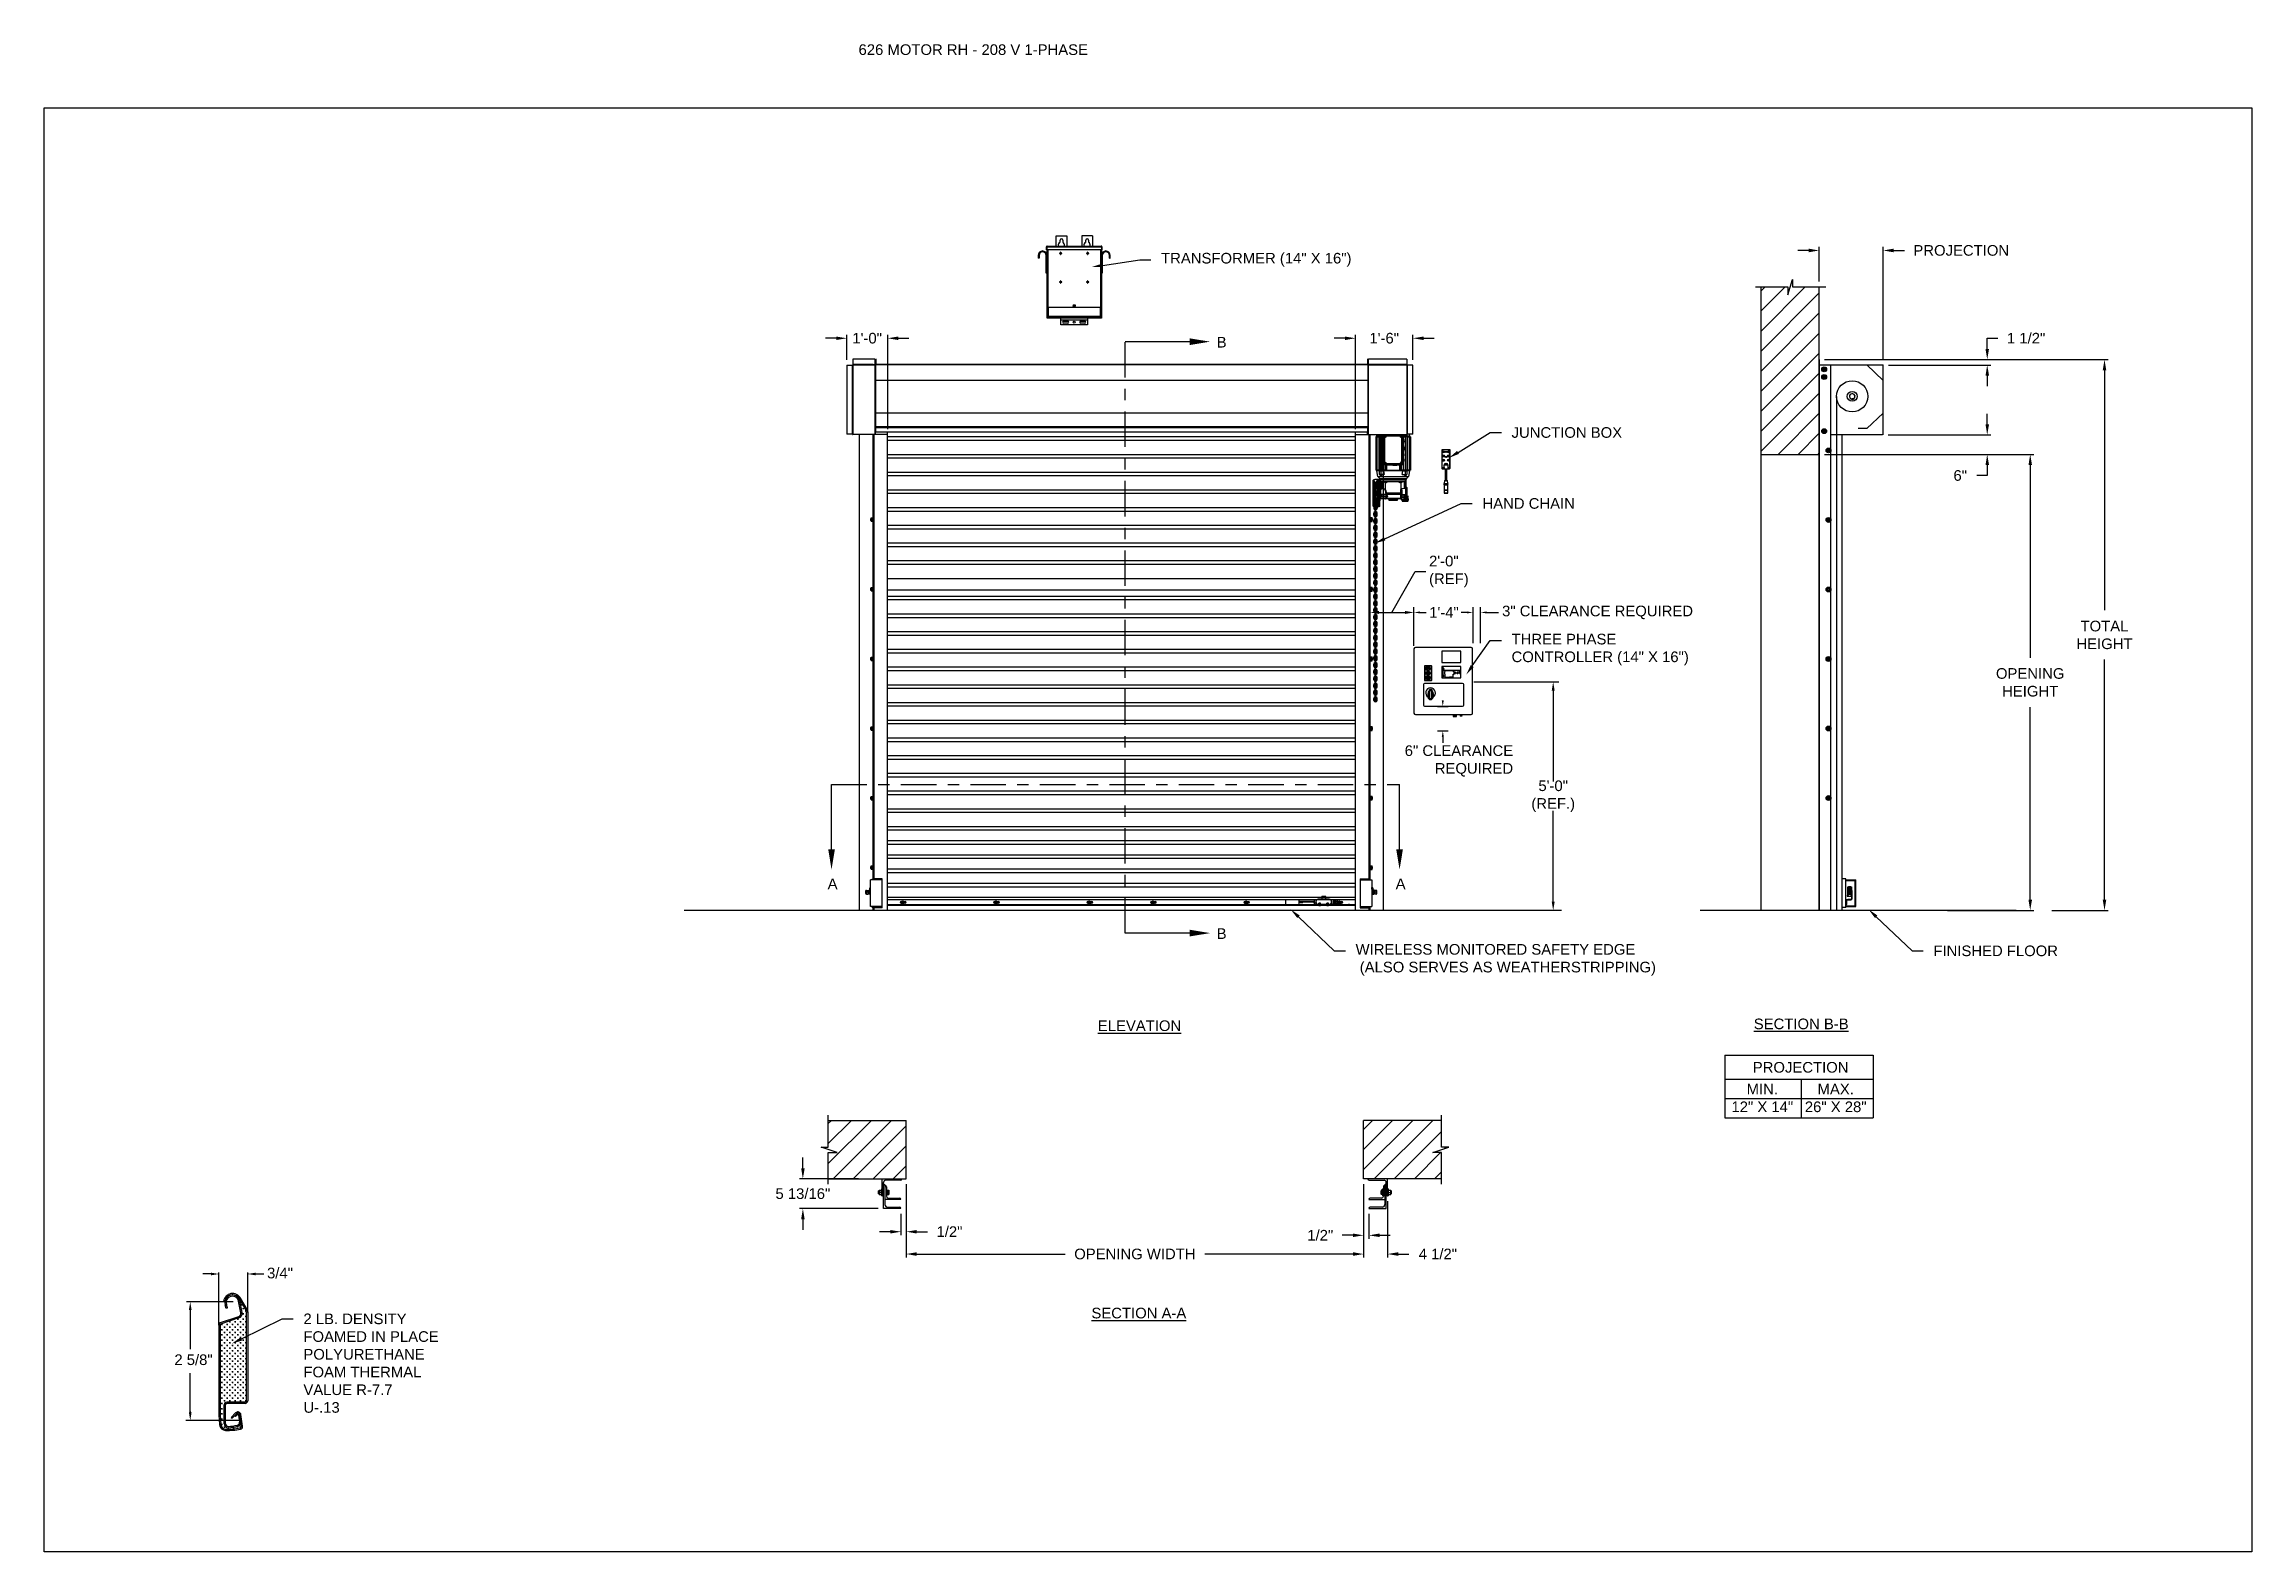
# Model space of a CAD drawing. Header units: inches. Extents: x 170 to 312, y 215 to 248.
# Drawn here: x 169.59 to 189.06, y 234.45 to 247.74 of the extents above; entities that cross this region are included whole.
import ezdxf
from ezdxf import colors
from ezdxf.entities.mleader import LeaderData, LeaderLine
from ezdxf.math import Vec2, Vec3

# ---------------------------------------------------------------- set-up
doc = ezdxf.new("R2010")
doc.units = ezdxf.units.IN
doc.header["$LTSCALE"] = 0.25
doc.header["$MEASUREMENT"] = 0
doc.linetypes.add('CENTER', pattern=[2, 1.25, -0.25, 0.25, -0.25])
for name, color, linetype in [('ANNOTATIONS', 1, 'Continuous'), ('DETAILS', 4, 'Continuous'), ('MOTOR RH', 7, 'Continuous'), ('SECTION CUTS', 6, 'CENTER')]:
    doc.layers.add(name, color=color, linetype=linetype)
doc.styles.add('ARIAL', font='arial.ttf', dxfattribs={"height": 0.09375})
doc.styles.add('ROMANS', font='Romans', dxfattribs={"height": 0.09375})
doc.styles.get("Standard").update_dxf_attribs({"font": 'romans.shx'})
doc.dimstyles.get("Standard").update_dxf_attribs({"dimscale": 60, "dimtxt": 0.0833, "dimasz": 0.0833, "dimexe": 0.0833, "dimexo": 0.04, "dimgap": 0.09, "dimtad": 0, "dimtih": 1, "dimtoh": 1, "dimdec": 4, "dimzin": 1, "dimdsep": 46, "dimlunit": 4, "dimtxsty": 'Standard', "dimcen": 0.09, "dimclrt": 150, "dimadec": 4, "dimazin": 2, "dimtfac": 1, "dimtdec": 0, "dimtofl": 0, "dimtmove": 0, "dimatfit": 3, "dimfxl": 1, "dimtolj": 1, "dimtzin": 0, "dimlwd": -1, "dimlwe": -1, "dimarcsym": 1})
doc.dimstyles.new('STANDARD$0', dxfattribs={"dimtxt": 0.09375, "dimasz": 0.09375, "dimexe": 0.03125, "dimexo": 0.046875, "dimgap": 0.09, "dimtad": 0, "dimtih": 1, "dimtoh": 1, "dimdec": 4, "dimzin": 0, "dimdsep": 46, "dimtxsty": 'ARIAL', "dimcen": 0.09, "dimadec": 0, "dimazin": 0, "dimtfac": 1, "dimtdec": 4, "dimtofl": 0, "dimtmove": 0, "dimatfit": 1, "dimfxl": 1, "dimtolj": 1, "dimtzin": 0, "dimarcsym": 0})
pattern_1 = [(45, (-1.9832, -13.09525), (-0.08838835, 0.08838835), [])]

msp = doc.modelspace()

# ---------------------------------------------------------------- texts
at = {"layer": 'ANNOTATIONS', "style": 'ARIAL'}
for s, p in [('3/4"', (171.55456, 236.85856)), ('2 5/8"', (170.73711, 236.0942))]:
    msp.add_text(s, height=0.09375, dxfattribs=at).set_placement(p)
at = {"layer": 'ANNOTATIONS', "insert": (176.77122, 247.74099), "char_height": 0.09375, "width": 6.6097632, "attachment_point": 1, "line_spacing_factor": 0.86134, "style": 'ARIAL'}
msp.add_mtext('626 MOTOR RH - 208 V 1-PHASE', dxfattribs=at)
at = {"layer": 'ANNOTATIONS', "char_height": 0.09375, "style": 'ARIAL'}
for s, insert, attachment_point in [('2\'-0"\\P(REF)', (181.80248, 243.09185), 4), ('3" CLEARANCE REQUIRED', (182.44653, 242.73092), 4), ('1\'-4"', (181.8037, 242.73092), 4), ('6" CLEARANCE\\PREQUIRED', (182.54406, 241.42127), 6), ('5\'-0"\\P(REF.)', (182.89726, 241.11038), 5)]:
    msp.add_mtext(s, dxfattribs=dict(at, insert=insert, attachment_point=attachment_point))
at = {"layer": 'ANNOTATIONS', "char_height": 0.09375, "attachment_point": 2, "style": 'ARIAL'}
for s, insert, width in [('{\\LELEVATION}', (179.24914, 239.13353), 3.0834986), ('{\\LSECTION B-B}', (185.08463, 239.1495), 1.3823677), ('{\\LSECTION A-A}', (179.24323, 236.59935), 1.3823677)]:
    msp.add_mtext(s, dxfattribs=dict(at, insert=insert, width=width))
for s, width, insert in [('PROJECTION ', 1.7594917, (185.07952, 238.76655)), ('MIN.\\P12" X 14" ', 0.6711642, (184.7414, 238.57456)), ('MAX.\\P26" X 28"', 0.6567117, (185.38883, 238.57456))]:
    msp.add_mtext_dynamic_manual_height_columns(s, width=width, gutter_width=1.36268, heights=[0], dxfattribs=dict(at, insert=insert))
at = {"layer": 'SECTION CUTS', "style": 'ARIAL'}
for s, p in [('B', (179.92979, 245.06692)), ('A', (176.49849, 240.29047)), ('A', (181.50802, 240.29047)), ('B', (179.92979, 239.85164))]:
    msp.add_text(s, height=0.09375, dxfattribs=at).set_placement(p)

# ---------------------------------------------------------------- blocks, each defined once
blk = doc.blocks.new('*D14')
at = {"layer": 'ANNOTATIONS', "color": 0, "lineweight": -2, "transparency": 16777216}
for p, q in [((176.28, 237.829), (176.28, 237.923)), ((176.77, 237.736), (176.249, 237.736)), ((176.945, 237.474), (176.249, 237.474)), ((176.28, 237.38), (176.28, 237.287))]:
    blk.add_line(p, q, dxfattribs=at)
at = {"layer": 'ANNOTATIONS', "color": 0, "transparency": 16777216}
for points in [[(176.265, 237.829), (176.296, 237.829), (176.28, 237.736)], [(176.265, 237.38), (176.296, 237.38), (176.28, 237.474)]]:
    blk.add_solid(points, dxfattribs=at)
at = {"layer": 'defpoints', "color": 0, "transparency": 16777216}
for p in [(176.817, 237.736), (176.28, 237.474), (176.992, 237.474)]:
    blk.add_point(p, dxfattribs=at)
at = {"layer": 'ANNOTATIONS', "color": 0, "transparency": 16777216, "insert": (176.28, 237.605), "char_height": 0.09375, "attachment_point": 5, "style": 'ARIAL'}
blk.add_mtext('\\A1;5 13/16"', dxfattribs=at)
blk = doc.blocks.new('*D15')
at = {"layer": 'ANNOTATIONS', "color": 0, "lineweight": -2, "transparency": 16777216}
for p, q in [((181.225, 237.689), (181.225, 237.207)), ((181.272, 237.427), (181.272, 237.207)), ((181.131, 237.238), (181.037, 237.238)), ((181.366, 237.238), (181.459, 237.238))]:
    blk.add_line(p, q, dxfattribs=at)
at = {"layer": 'ANNOTATIONS', "color": 0, "transparency": 16777216}
for points in [[(181.131, 237.254), (181.131, 237.223), (181.225, 237.238)], [(181.366, 237.254), (181.366, 237.223), (181.272, 237.238)]]:
    blk.add_solid(points, dxfattribs=at)
at = {"layer": 'defpoints', "color": 0, "transparency": 16777216}
for p in [(181.225, 237.736), (181.272, 237.474), (181.272, 237.238)]:
    blk.add_point(p, dxfattribs=at)
at = {"layer": 'ANNOTATIONS', "color": 0, "transparency": 16777216, "insert": (180.843, 237.238), "char_height": 0.0938, "attachment_point": 5, "style": 'ARIAL'}
blk.add_mtext('\\A1;1/2"', dxfattribs=at)
blk = doc.blocks.new('*D16')
at = {"layer": 'ANNOTATIONS', "color": 0, "lineweight": -2, "transparency": 16777216}
for p, q in [((177.192, 237.689), (177.192, 237.238)), ((177.145, 237.427), (177.145, 237.238)), ((177.051, 237.27), (176.957, 237.27)), ((177.285, 237.27), (177.379, 237.27))]:
    blk.add_line(p, q, dxfattribs=at)
at = {"layer": 'ANNOTATIONS', "color": 0, "transparency": 16777216}
for points in [[(177.051, 237.285), (177.051, 237.254), (177.145, 237.27)], [(177.285, 237.285), (177.285, 237.254), (177.192, 237.27)]]:
    blk.add_solid(points, dxfattribs=at)
at = {"layer": 'defpoints', "color": 0, "transparency": 16777216}
for p in [(177.192, 237.736), (177.145, 237.474), (177.145, 237.27)]:
    blk.add_point(p, dxfattribs=at)
at = {"layer": 'ANNOTATIONS', "color": 0, "transparency": 16777216, "insert": (177.573, 237.27), "char_height": 0.0938, "attachment_point": 5, "style": 'ARIAL'}
blk.add_mtext('\\A1;1/2"', dxfattribs=at)
blk = doc.blocks.new('*D17')
at = {"layer": 'ANNOTATIONS', "color": 0, "lineweight": -2, "transparency": 16777216}
for p, q in [((181.06, 245.149), (180.967, 245.149)), ((181.154, 244.347), (181.154, 245.18)), ((181.66, 244.959), (181.66, 245.18)), ((181.754, 245.149), (181.847, 245.149))]:
    blk.add_line(p, q, dxfattribs=at)
at = {"layer": 'ANNOTATIONS', "color": 0, "transparency": 16777216}
for points in [[(181.06, 245.164), (181.06, 245.133), (181.154, 245.149)], [(181.754, 245.164), (181.754, 245.133), (181.66, 245.149)]]:
    blk.add_solid(points, dxfattribs=at)
at = {"layer": 'defpoints', "color": 0, "transparency": 16777216}
for p in [(181.66, 245.149), (181.66, 244.912), (181.154, 244.3)]:
    blk.add_point(p, dxfattribs=at)
at = {"layer": 'ANNOTATIONS', "color": 0, "transparency": 16777216, "insert": (181.407, 245.149), "char_height": 0.0938, "attachment_point": 5, "style": 'ARIAL'}
blk.add_mtext('\\A1;1\'-6"', dxfattribs=at)
blk = doc.blocks.new('*D18')
at = {"layer": 'ANNOTATIONS', "color": 0, "lineweight": -2, "transparency": 16777216}
for p, q in [((176.574, 245.149), (176.48, 245.149)), ((176.667, 244.959), (176.667, 245.18)), ((177.028, 244.347), (177.028, 245.18)), ((177.121, 245.149), (177.215, 245.149))]:
    blk.add_line(p, q, dxfattribs=at)
at = {"layer": 'ANNOTATIONS', "color": 0, "transparency": 16777216}
for points in [[(176.574, 245.164), (176.574, 245.133), (176.667, 245.149)], [(177.121, 245.164), (177.121, 245.133), (177.028, 245.149)]]:
    blk.add_solid(points, dxfattribs=at)
at = {"layer": 'defpoints', "color": 0, "transparency": 16777216}
for p in [(177.028, 245.149), (176.667, 244.913), (177.028, 244.3)]:
    blk.add_point(p, dxfattribs=at)
at = {"layer": 'ANNOTATIONS', "color": 0, "transparency": 16777216, "insert": (176.847, 245.149), "char_height": 0.0938, "attachment_point": 5, "style": 'ARIAL'}
blk.add_mtext('\\A1;1\'-0"', dxfattribs=at)
blk = doc.blocks.new('*D19')
at = {"layer": 'ANNOTATIONS', "color": 0, "lineweight": -2, "transparency": 16777216}
for p, q in [((181.225, 237.689), (181.225, 237.042)), ((181.437, 237.539), (181.437, 237.042)), ((181.131, 237.073), (181.037, 237.073)), ((181.531, 237.073), (181.625, 237.073))]:
    blk.add_line(p, q, dxfattribs=at)
at = {"layer": 'ANNOTATIONS', "color": 0, "transparency": 16777216}
for points in [[(181.131, 237.089), (181.131, 237.057), (181.225, 237.073)], [(181.531, 237.089), (181.531, 237.057), (181.437, 237.073)]]:
    blk.add_solid(points, dxfattribs=at)
at = {"layer": 'defpoints', "color": 0, "transparency": 16777216}
for p in [(181.225, 237.736), (181.437, 237.586), (181.437, 237.073)]:
    blk.add_point(p, dxfattribs=at)
at = {"layer": 'ANNOTATIONS', "color": 0, "transparency": 16777216, "insert": (181.88, 237.073), "char_height": 0.0938, "attachment_point": 5, "style": 'ARIAL'}
blk.add_mtext('\\A1;4 1/2"', dxfattribs=at)
blk = doc.blocks.new('*D22')
at = {"layer": 'ANNOTATIONS', "color": 0, "lineweight": -2, "transparency": 16777216}
for p, q in [((177.192, 237.689), (177.192, 237.042)), ((181.225, 237.689), (181.225, 237.042)), ((177.285, 237.073), (178.592, 237.073)), ((181.131, 237.073), (179.825, 237.073))]:
    blk.add_line(p, q, dxfattribs=at)
at = {"layer": 'ANNOTATIONS', "color": 0, "transparency": 16777216}
for points in [[(177.285, 237.089), (177.285, 237.057), (177.192, 237.073)], [(181.131, 237.089), (181.131, 237.057), (181.225, 237.073)]]:
    blk.add_solid(points, dxfattribs=at)
at = {"layer": 'defpoints', "color": 0, "transparency": 16777216}
for p in [(177.192, 237.736), (181.225, 237.736), (181.225, 237.073)]:
    blk.add_point(p, dxfattribs=at)
at = {"layer": 'ANNOTATIONS', "color": 0, "transparency": 16777216, "insert": (179.208, 237.073), "char_height": 0.09375, "attachment_point": 5, "style": 'ARIAL'}
blk.add_mtext('\\A1;OPENING WIDTH', dxfattribs=at)
blk = doc.blocks.new('*D23')
at = {"layer": 'ANNOTATIONS', "color": 0, "lineweight": -2, "transparency": 16777216}
for p, q in [((185.149, 245.923), (185.055, 245.923)), ((185.243, 245.649), (185.243, 245.954)), ((185.807, 244.96), (185.807, 245.954)), ((185.9, 245.923), (185.994, 245.923))]:
    blk.add_line(p, q, dxfattribs=at)
at = {"layer": 'ANNOTATIONS', "color": 0, "transparency": 16777216}
for points in [[(185.149, 245.939), (185.149, 245.907), (185.243, 245.923)], [(185.9, 245.939), (185.9, 245.907), (185.807, 245.923)]]:
    blk.add_solid(points, dxfattribs=at)
at = {"layer": 'defpoints', "color": 0, "transparency": 16777216}
for p in [(185.807, 245.923), (185.243, 245.602), (185.807, 244.913)]:
    blk.add_point(p, dxfattribs=at)
at = {"layer": 'ANNOTATIONS', "color": 0, "transparency": 16777216, "insert": (186.496, 245.923), "char_height": 0.09375, "attachment_point": 5, "style": 'ARIAL'}
blk.add_mtext('\\A1;PROJECTION ', dxfattribs=at)
blk = doc.blocks.new('*D24')
at = {"layer": 'ANNOTATIONS', "color": 0, "lineweight": -2, "transparency": 16777216}
for p, q in [((185.29, 244.125), (187.136, 244.125)), ((187.104, 244.031), (187.104, 242.332)), ((187.104, 240.197), (187.104, 241.897)), ((186.374, 240.103), (187.136, 240.103))]:
    blk.add_line(p, q, dxfattribs=at)
at = {"layer": 'ANNOTATIONS', "color": 0, "transparency": 16777216}
for points in [[(187.089, 244.031), (187.12, 244.031), (187.104, 244.125)], [(187.089, 240.197), (187.12, 240.197), (187.104, 240.103)]]:
    blk.add_solid(points, dxfattribs=at)
at = {"layer": 'defpoints', "color": 0, "transparency": 16777216}
for p in [(185.243, 244.125), (186.327, 240.103), (187.104, 240.103)]:
    blk.add_point(p, dxfattribs=at)
at = {"layer": 'ANNOTATIONS', "color": 0, "transparency": 16777216, "insert": (187.104, 242.114), "char_height": 0.09375, "attachment_point": 5, "style": 'ARIAL'}
blk.add_mtext('\\A1;OPENING\\PHEIGHT', dxfattribs=at)
blk = doc.blocks.new('*D25')
at = {"layer": 'ANNOTATIONS', "color": 0, "lineweight": -2, "transparency": 16777216}
for p, q in [((185.29, 244.961), (187.791, 244.961)), ((187.759, 244.867), (187.759, 242.75)), ((187.759, 240.197), (187.759, 242.315)), ((187.294, 240.103), (187.791, 240.103))]:
    blk.add_line(p, q, dxfattribs=at)
at = {"layer": 'ANNOTATIONS', "color": 0, "transparency": 16777216}
for points in [[(187.744, 244.867), (187.775, 244.867), (187.759, 244.961)], [(187.744, 240.197), (187.775, 240.197), (187.759, 240.103)]]:
    blk.add_solid(points, dxfattribs=at)
at = {"layer": 'defpoints', "color": 0, "transparency": 16777216}
for p in [(185.243, 244.961), (187.247, 240.103), (187.759, 240.103)]:
    blk.add_point(p, dxfattribs=at)
at = {"layer": 'ANNOTATIONS', "color": 0, "transparency": 16777216, "insert": (187.759, 242.532), "char_height": 0.0938, "attachment_point": 5, "style": 'ARIAL'}
blk.add_mtext('\\A1;TOTAL\\PHEIGHT', dxfattribs=at)
blk = doc.blocks.new('*D26')
at = {"layer": 'ANNOTATIONS', "color": 0, "lineweight": -2, "transparency": 16777216}
for p, q in [((186.725, 244.39), (186.725, 244.483)), ((185.851, 244.296), (186.757, 244.296)), ((185.851, 244.125), (186.757, 244.125)), ((186.725, 244.031), (186.725, 243.938)), ((186.725, 243.938), (186.632, 243.938))]:
    blk.add_line(p, q, dxfattribs=at)
at = {"layer": 'ANNOTATIONS', "color": 0, "transparency": 16777216}
for points in [[(186.71, 244.39), (186.741, 244.39), (186.725, 244.296)], [(186.71, 244.031), (186.741, 244.031), (186.725, 244.125)]]:
    blk.add_solid(points, dxfattribs=at)
at = {"layer": 'defpoints', "color": 0, "transparency": 16777216}
for p in [(185.805, 244.296), (185.805, 244.125), (186.725, 244.125)]:
    blk.add_point(p, dxfattribs=at)
at = {"layer": 'ANNOTATIONS', "color": 0, "transparency": 16777216, "insert": (186.487, 243.938), "char_height": 0.0938, "attachment_point": 5, "style": 'ARIAL'}
blk.add_mtext('\\A1;6"', dxfattribs=at)
blk = doc.blocks.new('*D27')
at = {"layer": 'ANNOTATIONS', "color": 0, "lineweight": -2, "transparency": 16777216}
for p, q in [((186.725, 245.055), (186.725, 245.149)), ((186.725, 245.149), (186.819, 245.149)), ((185.854, 244.961), (186.757, 244.961)), ((185.854, 244.913), (186.757, 244.913)), ((186.725, 244.82), (186.725, 244.726))]:
    blk.add_line(p, q, dxfattribs=at)
at = {"layer": 'ANNOTATIONS', "color": 0, "transparency": 16777216}
for points in [[(186.71, 245.055), (186.741, 245.055), (186.725, 244.961)], [(186.71, 244.82), (186.741, 244.82), (186.725, 244.913)]]:
    blk.add_solid(points, dxfattribs=at)
at = {"layer": 'defpoints', "color": 0, "transparency": 16777216}
for p in [(185.807, 244.961), (186.725, 244.961), (185.807, 244.913)]:
    blk.add_point(p, dxfattribs=at)
at = {"layer": 'ANNOTATIONS', "color": 0, "transparency": 16777216, "insert": (187.068, 245.149), "char_height": 0.0938, "attachment_point": 5, "style": 'ARIAL'}
blk.add_mtext('\\A1;1 1/2"', dxfattribs=at)

# ---------------------------------------------------------------- dimensions: what is measured, and where the dimension line sits
at = {"layer": 'ANNOTATIONS'}
dim = msp.add_linear_dim(base=(185.80671, 245.92298), p1=(185.24283, 245.60178), p2=(185.80671, 244.91339), text='PROJECTION ', dimstyle='STANDARD$0', dxfattribs=at)
dim.commit()
dim.dimension.update_dxf_attribs({"geometry": '*D23', "text_midpoint": (186.49582, 245.92298)})
for base, p1, p2, text, picture, middle in [((177.02755, 245.14882), (176.66735, 244.91253), (177.02755, 244.3), '1\'-0"', '*D18', (176.84745, 245.14882)), ((181.65999, 245.14882), (181.15405, 244.3), (181.65999, 244.91215), '1\'-6"', '*D17', (181.40702, 245.14882)), ((181.27179, 237.23838), (181.22492, 237.73574), (181.27179, 237.47405), '1/2"', '*D15', (180.84334, 237.23838)), ((181.43742, 237.07293), (181.22492, 237.73574), (181.43742, 237.58574), '4 1/2"', '*D19', (181.87991, 237.07293))]:
    dim = msp.add_linear_dim(base=base, p1=p1, p2=p2, text=text, dimstyle='STANDARD$0', dxfattribs=at)
    dim.commit()
    dim.dimension.update_dxf_attribs({"geometry": picture, "text_midpoint": middle, "dimtype": 160})
for base, p1, p2, text, picture, middle in [((186.72538, 244.96103), (185.80671, 244.91339), (185.80671, 244.96103), '1 1/2"', '*D27', (187.06782, 245.14853)), ((187.75941, 240.10342), (185.24283, 244.96103), (187.24736, 240.10342), 'TOTAL\\PHEIGHT', '*D25', (187.75941, 242.53223)), ((186.72538, 244.12505), (185.80458, 244.29598), (185.80458, 244.12505), '6"', '*D26', (186.4875, 243.93755)), ((187.10442, 240.10342), (185.24283, 244.12505), (186.32702, 240.10342), 'OPENING\\PHEIGHT', '*D24', (187.10442, 242.11424))]:
    dim = msp.add_linear_dim(base=base, p1=p1, p2=p2, angle=90, text=text, dimstyle='STANDARD$0', dxfattribs=at)
    dim.commit()
    dim.dimension.update_dxf_attribs({"geometry": picture, "text_midpoint": middle})
for base, p1, p2, angle, text, picture, middle in [((176.28024, 237.47405), (176.81658, 237.73573), (176.99158, 237.47405), 90, '5 13/16"', '*D14', (176.28024, 237.60489)), ((177.14471, 237.26963), (177.19158, 237.73574), (177.14471, 237.47405), 180, '1/2"', '*D16', (177.57316, 237.26963))]:
    dim = msp.add_linear_dim(base=base, p1=p1, p2=p2, angle=angle, text=text, dimstyle='STANDARD$0', dxfattribs=at)
    dim.commit()
    dim.dimension.update_dxf_attribs({"geometry": picture, "text_midpoint": middle, "dimtype": 160})
dim = msp.add_aligned_dim(p1=(177.19158, 237.73574), p2=(181.22492, 237.73574), distance=-0.6628, text='OPENING WIDTH', dimstyle='STANDARD$0', dxfattribs=at)
dim.commit()
dim.dimension.update_dxf_attribs({"geometry": '*D22', "text_midpoint": (179.20825, 237.07293)})

# ---------------------------------------------------------------- hatches: boundary and pattern name
at = {"layer": 'MOTOR RH'}
h = msp.add_hatch(dxfattribs=at)
h.set_pattern_fill('ANSI31', color=256, style=0)
h.set_pattern_definition(pattern_1)
h.paths.add_polyline_path([(184.72721, 244.12505), (185.24283, 244.12505), (185.24283, 245.60178), (185.00634, 245.60178), (185.00634, 245.66644), (184.96792, 245.53308), (184.96792, 245.60178), (184.72721, 245.60178)])
h = msp.add_hatch(dxfattribs=at)
h.set_pattern_fill('ANSI31', color=256, style=0)
h.set_pattern_definition(pattern_1)
h.paths.add_polyline_path([(177.19158, 238.25136), (176.50408, 238.25136), (176.50408, 238.01416), (176.43998, 238.01416), (176.58205, 237.96726), (176.50408, 237.96726), (176.50408, 237.73574), (177.19158, 237.73574), (177.19158, 237.89824)])
h = msp.add_hatch(dxfattribs=at)
h.set_pattern_fill('ANSI31', color=256, style=0)
h.set_pattern_definition(pattern_1)
h.paths.add_polyline_path([(181.97652, 238.01416), (181.91242, 238.01416), (181.91242, 238.25136), (181.22492, 238.25136), (181.22492, 237.73574), (181.24309, 237.73574), (181.91242, 237.73574), (181.91242, 237.96726), (181.83445, 237.96726)])

# ---------------------------------------------------------------- linework, layer by layer
at = {"layer": 'ANNOTATIONS'}
for p, q in [((181.3596, 242.73092), (181.59164, 242.73092)), ((181.66931, 242.43625), (181.66931, 242.77806)), ((181.72245, 242.73092), (181.77559, 242.73092)), ((182.13735, 242.73092), (182.08421, 242.73092)), ((182.19079, 242.46136), (182.19079, 242.77806)), ((182.25647, 242.46136), (182.25647, 242.77806)), ((182.30961, 242.73092), (182.41421, 242.73092)), ((182.19829, 242.11772), (182.94836, 242.11772)), ((182.89726, 242.04006), (182.89726, 241.23964)), ((181.87643, 241.90233), (181.9707, 241.90233)), ((181.87643, 241.68703), (181.9707, 241.68703)), ((181.92356, 241.63389), (181.92356, 241.58075)), ((182.89726, 240.18109), (182.89726, 240.98112)), ((184.41083, 238.82598), (184.41083, 238.27461)), ((184.41083, 238.82598), (185.7186, 238.82598)), ((185.7186, 238.82598), (185.7186, 238.27461)), ((184.41083, 238.61451), (185.7186, 238.61451)), ((185.08368, 238.61451), (185.08368, 238.27461)), ((184.41083, 238.44456), (185.7186, 238.44456)), ((184.41083, 238.27461), (185.7186, 238.27461)), ((171.05974, 236.89707), (170.98942, 236.89707)), ((171.13006, 236.45367), (171.13006, 236.90973)), ((171.38452, 236.56415), (171.38452, 236.90973)), ((171.45484, 236.89707), (171.52516, 236.89707)), ((171.25517, 236.65049), (170.84506, 236.65049)), ((170.87728, 236.58016), (170.87728, 236.2337)), ((170.87728, 235.67628), (170.87728, 236.02274)), ((171.30156, 235.60596), (170.83939, 235.60596))]:
    msp.add_line(p, q, dxfattribs=at)
for p in [(171.38452, 236.89707), (170.87728, 235.68046)]:
    msp.add_point(p, dxfattribs=at)
for points in [[(181.3596, 242.71798), (181.3596, 242.74387), (181.28194, 242.73092)], [(181.59164, 242.71798), (181.59164, 242.74387), (181.66931, 242.73092)], [(181.72245, 242.73978), (181.72245, 242.72207), (181.66931, 242.73092)], [(182.13735, 242.73978), (182.13735, 242.72207), (182.19049, 242.73092)], [(182.30961, 242.73978), (182.30961, 242.72207), (182.25647, 242.73092)], [(182.88432, 242.04006), (182.91021, 242.04006), (182.89726, 242.11772)], [(181.91471, 241.95547), (181.93242, 241.95547), (181.92356, 241.90233)], [(181.91471, 241.63389), (181.93242, 241.63389), (181.92356, 241.68703)], [(182.88432, 240.18109), (182.91021, 240.18109), (182.89726, 240.10342)], [(171.05974, 236.88535), (171.05974, 236.90879), (171.13006, 236.89707)], [(171.45484, 236.88535), (171.45484, 236.90879), (171.38452, 236.89707)], [(170.889, 236.58016), (170.86556, 236.58016), (170.87728, 236.65049)], [(170.889, 235.67628), (170.86556, 235.67628), (170.87728, 235.60596)]]:
    msp.add_solid(points, dxfattribs=at)
at = {"layer": 'defpoints'}
msp.add_lwpolyline([(189.05875, 234.44685), (169.58887, 234.44685), (169.58887, 247.18196), (189.05875, 247.18196)], close=True, dxfattribs=at)
at = {"layer": 'DETAILS'}
for p, q in [((171.18247, 236.6534), (171.1715, 236.65534)), ((171.19542, 236.59396), (171.18527, 236.62545)), ((171.20602, 236.5974), (171.19542, 236.59396)), ((171.20602, 236.5974), (171.19588, 236.62886)), ((171.32394, 236.556), (171.30349, 236.657)), ((171.36933, 236.57721), (171.31176, 236.67691)), ((171.33481, 236.55845), (171.31441, 236.65921)), ((171.31963, 236.66328), (171.31963, 236.65508)), ((171.37782, 236.58478), (171.32141, 236.68248)), ((171.33638, 236.62527), (171.32477, 236.62527)), ((171.33057, 236.63107), (171.33057, 236.61947)), ((171.34864, 236.59126), (171.33704, 236.59126)), ((171.34284, 236.59706), (171.34284, 236.58546)), ((171.37185, 236.56805), (171.36025, 236.56805)), ((171.36605, 236.57385), (171.36605, 236.56225)), ((171.38452, 236.55975), (171.38452, 235.77897)), ((171.13006, 236.44927), (171.13006, 235.65298)), ((171.1412, 236.44927), (171.1412, 235.65298)), ((171.30335, 236.51982), (171.14198, 236.46582)), ((171.30689, 236.50925), (171.14551, 236.45526)), ((171.16297, 236.45201), (171.15137, 236.45201)), ((171.16297, 236.40559), (171.15137, 236.40559)), ((171.15717, 236.45781), (171.15717, 236.4462)), ((171.15717, 236.41139), (171.15717, 236.39979)), ((171.15717, 236.36497), (171.15717, 236.35337)), ((171.18618, 236.4288), (171.17458, 236.4288)), ((171.18618, 236.38238), (171.17458, 236.38238)), ((171.18038, 236.4346), (171.18038, 236.423)), ((171.18038, 236.38818), (171.18038, 236.37658)), ((171.20939, 236.45201), (171.19779, 236.45201)), ((171.20939, 236.40559), (171.19779, 236.40559)), ((171.20359, 236.45781), (171.20359, 236.4462)), ((171.20359, 236.41139), (171.20359, 236.39979)), ((171.20359, 236.36497), (171.20359, 236.35337)), ((171.2326, 236.47522), (171.221, 236.47522)), ((171.2326, 236.4288), (171.221, 236.4288)), ((171.2326, 236.38238), (171.221, 236.38238)), ((171.2268, 236.48102), (171.2268, 236.46941)), ((171.2268, 236.4346), (171.2268, 236.423)), ((171.2268, 236.38818), (171.2268, 236.37658)), ((171.25581, 236.45201), (171.2442, 236.45201)), ((171.25581, 236.40559), (171.2442, 236.40559)), ((171.25001, 236.45781), (171.25001, 236.4462)), ((171.25001, 236.41139), (171.25001, 236.39979)), ((171.25001, 236.36497), (171.25001, 236.35337)), ((171.27902, 236.47522), (171.26741, 236.47522)), ((171.27902, 236.4288), (171.26741, 236.4288)), ((171.27902, 236.38238), (171.26741, 236.38238)), ((171.27321, 236.48102), (171.27321, 236.46941)), ((171.27321, 236.4346), (171.27321, 236.423)), ((171.27321, 236.38818), (171.27321, 236.37658)), ((171.30223, 236.49842), (171.29062, 236.49842)), ((171.30223, 236.45201), (171.29062, 236.45201)), ((171.30223, 236.40559), (171.29062, 236.40559)), ((171.29642, 236.50423), (171.29642, 236.49262)), ((171.29642, 236.45781), (171.29642, 236.4462)), ((171.29642, 236.41139), (171.29642, 236.39979)), ((171.29642, 236.36497), (171.29642, 236.35337)), ((171.32543, 236.47522), (171.31383, 236.47522)), ((171.32543, 236.4288), (171.31383, 236.4288)), ((171.32543, 236.38238), (171.31383, 236.38238)), ((171.31963, 236.51613), (171.31963, 236.51583)), ((171.31963, 236.48102), (171.31963, 236.46941)), ((171.31963, 236.4346), (171.31963, 236.423)), ((171.31963, 236.38818), (171.31963, 236.37658)), ((171.32543, 236.52163), (171.32541, 236.52163)), ((171.34864, 236.54484), (171.33704, 236.54484)), ((171.34864, 236.49842), (171.33704, 236.49842)), ((171.34864, 236.45201), (171.33704, 236.45201)), ((171.34864, 236.40559), (171.33704, 236.40559)), ((171.34284, 236.55064), (171.34284, 236.53904)), ((171.34284, 236.50423), (171.34284, 236.49262)), ((171.34284, 236.45781), (171.34284, 236.4462)), ((171.34284, 236.41139), (171.34284, 236.39979)), ((171.34284, 236.36497), (171.34284, 236.35337)), ((171.37185, 236.52163), (171.36025, 236.52163)), ((171.37185, 236.47522), (171.36025, 236.47522)), ((171.37185, 236.4288), (171.36025, 236.4288)), ((171.37185, 236.38238), (171.36025, 236.38238)), ((171.36605, 236.52743), (171.36605, 236.51583)), ((171.36605, 236.48102), (171.36605, 236.46941)), ((171.36605, 236.4346), (171.36605, 236.423)), ((171.36605, 236.38818), (171.36605, 236.37658)), ((171.16297, 236.35917), (171.15137, 236.35917)), ((171.16297, 236.31275), (171.15137, 236.31275)), ((171.16297, 236.26634), (171.15137, 236.26634)), ((171.16297, 236.21992), (171.15137, 236.21992)), ((171.16297, 236.1735), (171.15137, 236.1735)), ((171.15717, 236.31856), (171.15717, 236.30695)), ((171.15717, 236.27214), (171.15717, 236.26053)), ((171.15717, 236.22572), (171.15717, 236.21412)), ((171.15717, 236.1793), (171.15717, 236.1677)), ((171.18618, 236.33596), (171.17458, 236.33596)), ((171.18618, 236.28955), (171.17458, 236.28955)), ((171.18618, 236.24313), (171.17458, 236.24313)), ((171.18618, 236.19671), (171.17458, 236.19671)), ((171.18038, 236.34176), (171.18038, 236.33016)), ((171.18038, 236.29535), (171.18038, 236.28374)), ((171.18038, 236.24893), (171.18038, 236.23733)), ((171.18038, 236.20251), (171.18038, 236.19091)), ((171.20939, 236.35917), (171.19779, 236.35917)), ((171.20939, 236.31275), (171.19779, 236.31275)), ((171.20939, 236.26634), (171.19779, 236.26634)), ((171.20939, 236.21992), (171.19779, 236.21992)), ((171.20939, 236.1735), (171.19779, 236.1735)), ((171.20359, 236.31856), (171.20359, 236.30695)), ((171.20359, 236.27214), (171.20359, 236.26053)), ((171.20359, 236.22572), (171.20359, 236.21412)), ((171.20359, 236.1793), (171.20359, 236.1677)), ((171.2326, 236.33596), (171.221, 236.33596)), ((171.2326, 236.28955), (171.221, 236.28955)), ((171.2326, 236.24313), (171.221, 236.24313)), ((171.2326, 236.19671), (171.221, 236.19671)), ((171.2268, 236.34176), (171.2268, 236.33016)), ((171.2268, 236.29535), (171.2268, 236.28374)), ((171.2268, 236.24893), (171.2268, 236.23733)), ((171.2268, 236.20251), (171.2268, 236.19091)), ((171.25581, 236.35917), (171.2442, 236.35917)), ((171.25581, 236.31275), (171.2442, 236.31275)), ((171.25581, 236.26634), (171.2442, 236.26634)), ((171.25581, 236.21992), (171.2442, 236.21992)), ((171.25581, 236.1735), (171.2442, 236.1735)), ((171.25001, 236.31856), (171.25001, 236.30695)), ((171.25001, 236.27214), (171.25001, 236.26053)), ((171.25001, 236.22572), (171.25001, 236.21412)), ((171.25001, 236.1793), (171.25001, 236.1677)), ((171.27902, 236.33596), (171.26741, 236.33596)), ((171.27902, 236.28955), (171.26741, 236.28955)), ((171.27902, 236.24313), (171.26741, 236.24313)), ((171.27902, 236.19671), (171.26741, 236.19671)), ((171.27321, 236.34176), (171.27321, 236.33016)), ((171.27321, 236.29535), (171.27321, 236.28374)), ((171.27321, 236.24893), (171.27321, 236.23733)), ((171.27321, 236.20251), (171.27321, 236.19091)), ((171.30223, 236.35917), (171.29062, 236.35917)), ((171.30223, 236.31275), (171.29062, 236.31275)), ((171.30223, 236.26634), (171.29062, 236.26634)), ((171.30223, 236.21992), (171.29062, 236.21992)), ((171.30223, 236.1735), (171.29062, 236.1735)), ((171.29642, 236.31856), (171.29642, 236.30695)), ((171.29642, 236.27214), (171.29642, 236.26053)), ((171.29642, 236.22572), (171.29642, 236.21412)), ((171.29642, 236.1793), (171.29642, 236.1677)), ((171.32543, 236.33596), (171.31383, 236.33596)), ((171.32543, 236.28955), (171.31383, 236.28955)), ((171.32543, 236.24313), (171.31383, 236.24313)), ((171.32543, 236.19671), (171.31383, 236.19671)), ((171.31963, 236.34176), (171.31963, 236.33016)), ((171.31963, 236.29535), (171.31963, 236.28374)), ((171.31963, 236.24893), (171.31963, 236.23733)), ((171.31963, 236.20251), (171.31963, 236.19091)), ((171.34864, 236.35917), (171.33704, 236.35917)), ((171.34864, 236.31275), (171.33704, 236.31275)), ((171.34864, 236.26634), (171.33704, 236.26634)), ((171.34864, 236.21992), (171.33704, 236.21992)), ((171.34864, 236.1735), (171.33704, 236.1735)), ((171.34284, 236.31856), (171.34284, 236.30695)), ((171.34284, 236.27214), (171.34284, 236.26053)), ((171.34284, 236.22572), (171.34284, 236.21412)), ((171.34284, 236.1793), (171.34284, 236.1677)), ((171.37185, 236.33596), (171.36025, 236.33596)), ((171.37185, 236.28955), (171.36025, 236.28955)), ((171.37185, 236.24313), (171.36025, 236.24313)), ((171.37185, 236.19671), (171.36025, 236.19671)), ((171.36605, 236.34176), (171.36605, 236.33016)), ((171.36605, 236.29535), (171.36605, 236.28374)), ((171.36605, 236.24893), (171.36605, 236.23733)), ((171.36605, 236.20251), (171.36605, 236.19091)), ((171.16297, 236.12708), (171.15137, 236.12708)), ((171.16297, 236.08067), (171.15137, 236.08067)), ((171.16297, 236.03425), (171.15137, 236.03425)), ((171.16297, 235.98783), (171.15137, 235.98783)), ((171.15717, 236.13289), (171.15717, 236.12128)), ((171.15717, 236.08647), (171.15717, 236.07486)), ((171.15717, 236.04005), (171.15717, 236.02845)), ((171.15717, 235.99363), (171.15717, 235.98203)), ((171.18618, 236.15029), (171.17458, 236.15029)), ((171.18618, 236.10388), (171.17458, 236.10388)), ((171.18618, 236.05746), (171.17458, 236.05746)), ((171.18618, 236.01104), (171.17458, 236.01104)), ((171.18038, 236.15609), (171.18038, 236.14449)), ((171.18038, 236.10968), (171.18038, 236.09807)), ((171.18038, 236.06326), (171.18038, 236.05166)), ((171.18038, 236.01684), (171.18038, 236.00524)), ((171.20939, 236.12708), (171.19779, 236.12708)), ((171.20939, 236.08067), (171.19779, 236.08067)), ((171.20939, 236.03425), (171.19779, 236.03425)), ((171.20939, 235.98783), (171.19779, 235.98783)), ((171.20359, 236.13289), (171.20359, 236.12128)), ((171.20359, 236.08647), (171.20359, 236.07486)), ((171.20359, 236.04005), (171.20359, 236.02845)), ((171.20359, 235.99363), (171.20359, 235.98203)), ((171.2326, 236.15029), (171.221, 236.15029)), ((171.2326, 236.10388), (171.221, 236.10388)), ((171.2326, 236.05746), (171.221, 236.05746)), ((171.2326, 236.01104), (171.221, 236.01104)), ((171.2268, 236.15609), (171.2268, 236.14449)), ((171.2268, 236.10968), (171.2268, 236.09807)), ((171.2268, 236.06326), (171.2268, 236.05166)), ((171.2268, 236.01684), (171.2268, 236.00524)), ((171.25581, 236.12708), (171.2442, 236.12708)), ((171.25581, 236.08067), (171.2442, 236.08067)), ((171.25581, 236.03425), (171.2442, 236.03425)), ((171.25581, 235.98783), (171.2442, 235.98783)), ((171.25001, 236.13289), (171.25001, 236.12128)), ((171.25001, 236.08647), (171.25001, 236.07486)), ((171.25001, 236.04005), (171.25001, 236.02845)), ((171.25001, 235.99363), (171.25001, 235.98203)), ((171.27902, 236.15029), (171.26741, 236.15029)), ((171.27902, 236.10388), (171.26741, 236.10388)), ((171.27902, 236.05746), (171.26741, 236.05746)), ((171.27902, 236.01104), (171.26741, 236.01104)), ((171.27321, 236.15609), (171.27321, 236.14449)), ((171.27321, 236.10968), (171.27321, 236.09807)), ((171.27321, 236.06326), (171.27321, 236.05166)), ((171.27321, 236.01684), (171.27321, 236.00524)), ((171.30223, 236.12708), (171.29062, 236.12708)), ((171.30223, 236.08067), (171.29062, 236.08067)), ((171.30223, 236.03425), (171.29062, 236.03425)), ((171.30223, 235.98783), (171.29062, 235.98783)), ((171.29642, 236.13289), (171.29642, 236.12128)), ((171.29642, 236.08647), (171.29642, 236.07486)), ((171.29642, 236.04005), (171.29642, 236.02845)), ((171.29642, 235.99363), (171.29642, 235.98203)), ((171.32543, 236.15029), (171.31383, 236.15029)), ((171.32543, 236.10388), (171.31383, 236.10388)), ((171.32543, 236.05746), (171.31383, 236.05746)), ((171.32543, 236.01104), (171.31383, 236.01104)), ((171.31963, 236.15609), (171.31963, 236.14449)), ((171.31963, 236.10968), (171.31963, 236.09807)), ((171.31963, 236.06326), (171.31963, 236.05166)), ((171.31963, 236.01684), (171.31963, 236.00524)), ((171.34864, 236.12708), (171.33704, 236.12708)), ((171.34864, 236.08067), (171.33704, 236.08067)), ((171.34864, 236.03425), (171.33704, 236.03425)), ((171.34864, 235.98783), (171.33704, 235.98783)), ((171.34284, 236.13289), (171.34284, 236.12128)), ((171.34284, 236.08647), (171.34284, 236.07486)), ((171.34284, 236.04005), (171.34284, 236.02845)), ((171.34284, 235.99363), (171.34284, 235.98203)), ((171.37185, 236.15029), (171.36025, 236.15029)), ((171.37185, 236.10388), (171.36025, 236.10388)), ((171.37185, 236.05746), (171.36025, 236.05746)), ((171.37185, 236.01104), (171.36025, 236.01104)), ((171.36605, 236.15609), (171.36605, 236.14449)), ((171.36605, 236.10968), (171.36605, 236.09807)), ((171.36605, 236.06326), (171.36605, 236.05166)), ((171.36605, 236.01684), (171.36605, 236.00524)), ((171.16297, 235.94141), (171.15137, 235.94141)), ((171.16297, 235.895), (171.15137, 235.895)), ((171.16297, 235.84858), (171.15137, 235.84858)), ((171.16297, 235.80216), (171.15137, 235.80216)), ((171.15717, 235.94722), (171.15717, 235.93561)), ((171.15717, 235.9008), (171.15717, 235.88919)), ((171.15717, 235.85438), (171.15717, 235.84278)), ((171.15717, 235.80796), (171.15717, 235.79636)), ((171.18618, 235.96462), (171.17458, 235.96462)), ((171.18618, 235.91821), (171.17458, 235.91821)), ((171.18618, 235.87179), (171.17458, 235.87179)), ((171.18618, 235.82537), (171.17458, 235.82537)), ((171.18038, 235.97042), (171.18038, 235.95882)), ((171.18038, 235.92401), (171.18038, 235.9124)), ((171.18038, 235.87759), (171.18038, 235.86599)), ((171.18038, 235.83117), (171.18038, 235.81957)), ((171.18038, 235.78475), (171.18038, 235.77315)), ((171.20939, 235.94141), (171.19779, 235.94141)), ((171.20939, 235.895), (171.19779, 235.895)), ((171.20939, 235.84858), (171.19779, 235.84858)), ((171.20939, 235.80216), (171.19779, 235.80216)), ((171.20359, 235.94722), (171.20359, 235.93561)), ((171.20359, 235.9008), (171.20359, 235.88919)), ((171.20359, 235.85438), (171.20359, 235.84278)), ((171.20359, 235.80796), (171.20359, 235.79636)), ((171.2326, 235.96462), (171.221, 235.96462)), ((171.2326, 235.91821), (171.221, 235.91821)), ((171.2326, 235.87179), (171.221, 235.87179)), ((171.2326, 235.82537), (171.221, 235.82537)), ((171.2268, 235.97042), (171.2268, 235.95882)), ((171.2268, 235.92401), (171.2268, 235.9124)), ((171.2268, 235.87759), (171.2268, 235.86599)), ((171.2268, 235.83117), (171.2268, 235.81957)), ((171.2268, 235.78475), (171.2268, 235.77315)), ((171.25581, 235.94141), (171.2442, 235.94141)), ((171.25581, 235.895), (171.2442, 235.895)), ((171.25581, 235.84858), (171.2442, 235.84858)), ((171.25581, 235.80216), (171.2442, 235.80216)), ((171.25001, 235.94722), (171.25001, 235.93561)), ((171.25001, 235.9008), (171.25001, 235.88919)), ((171.25001, 235.85438), (171.25001, 235.84278)), ((171.25001, 235.80796), (171.25001, 235.79636)), ((171.27902, 235.96462), (171.26741, 235.96462)), ((171.27902, 235.91821), (171.26741, 235.91821)), ((171.27902, 235.87179), (171.26741, 235.87179)), ((171.27902, 235.82537), (171.26741, 235.82537)), ((171.27321, 235.97042), (171.27321, 235.95882)), ((171.27321, 235.92401), (171.27321, 235.9124)), ((171.27321, 235.87759), (171.27321, 235.86599)), ((171.27321, 235.83117), (171.27321, 235.81957)), ((171.27321, 235.78475), (171.27321, 235.77315)), ((171.30223, 235.94141), (171.29062, 235.94141)), ((171.30223, 235.895), (171.29062, 235.895)), ((171.30223, 235.84858), (171.29062, 235.84858)), ((171.30223, 235.80216), (171.29062, 235.80216)), ((171.29642, 235.94722), (171.29642, 235.93561)), ((171.29642, 235.9008), (171.29642, 235.88919)), ((171.29642, 235.85438), (171.29642, 235.84278)), ((171.29642, 235.80796), (171.29642, 235.79636)), ((171.32543, 235.96462), (171.31383, 235.96462)), ((171.32543, 235.91821), (171.31383, 235.91821)), ((171.32543, 235.87179), (171.31383, 235.87179)), ((171.32543, 235.82537), (171.31383, 235.82537)), ((171.31963, 235.97042), (171.31963, 235.95882)), ((171.31963, 235.92401), (171.31963, 235.9124)), ((171.31963, 235.87759), (171.31963, 235.86599)), ((171.31963, 235.83117), (171.31963, 235.81957)), ((171.31963, 235.78475), (171.31963, 235.77315)), ((171.34864, 235.94141), (171.33704, 235.94141)), ((171.34864, 235.895), (171.33704, 235.895)), ((171.34864, 235.84858), (171.33704, 235.84858)), ((171.34864, 235.80216), (171.33704, 235.80216)), ((171.34284, 235.94722), (171.34284, 235.93561)), ((171.34284, 235.9008), (171.34284, 235.88919)), ((171.34284, 235.85438), (171.34284, 235.84278)), ((171.34284, 235.80796), (171.34284, 235.79636)), ((171.37185, 235.96462), (171.36025, 235.96462)), ((171.37185, 235.91821), (171.36025, 235.91821)), ((171.37185, 235.87179), (171.36025, 235.87179)), ((171.37185, 235.82537), (171.36025, 235.82537)), ((171.36605, 235.97042), (171.36605, 235.95882)), ((171.36605, 235.92401), (171.36605, 235.9124)), ((171.36605, 235.87759), (171.36605, 235.86599)), ((171.36605, 235.83117), (171.36605, 235.81957)), ((171.36605, 235.78475), (171.36605, 235.77315)), ((171.13006, 235.65298), (171.13594, 235.56893)), ((171.1412, 235.65298), (171.14688, 235.56977)), ((171.16297, 235.75574), (171.15137, 235.75574)), ((171.16297, 235.70933), (171.15137, 235.70933)), ((171.16297, 235.66291), (171.15137, 235.66291)), ((171.16297, 235.61649), (171.15137, 235.61649)), ((171.15717, 235.76155), (171.15717, 235.74994)), ((171.15717, 235.71513), (171.15717, 235.70352)), ((171.15717, 235.66871), (171.15717, 235.65711)), ((171.15717, 235.62229), (171.15717, 235.61069)), ((171.18618, 235.77895), (171.17458, 235.77895)), ((171.17684, 235.73254), (171.17458, 235.73254)), ((171.17684, 235.68612), (171.17458, 235.68612)), ((171.17684, 235.6397), (171.17458, 235.6397)), ((171.17684, 235.59328), (171.17458, 235.59328)), ((171.17684, 235.57659), (171.17684, 235.74324)), ((171.18791, 235.57659), (171.18791, 235.74324)), ((171.36113, 235.75557), (171.20023, 235.75557)), ((171.2326, 235.77895), (171.221, 235.77895)), ((171.23961, 235.63256), (171.27731, 235.67198)), ((171.23961, 235.63256), (171.24762, 235.62482)), ((171.24762, 235.62482), (171.28536, 235.66428)), ((171.27902, 235.77895), (171.26741, 235.77895)), ((171.27694, 235.63949), (171.26873, 235.64689)), ((171.27694, 235.63949), (171.29005, 235.65388)), ((171.30197, 235.65192), (171.31168, 235.59149)), ((171.32721, 235.55408), (171.31336, 235.6552)), ((171.32543, 235.77895), (171.31383, 235.77895)), ((171.33825, 235.55559), (171.32439, 235.65671)), ((171.37185, 235.77895), (171.36025, 235.77895)), ((171.16297, 235.57007), (171.15137, 235.57007)), ((171.15717, 235.57588), (171.15717, 235.56427)), ((171.18618, 235.54687), (171.17458, 235.54687)), ((171.18038, 235.55267), (171.18038, 235.54106)), ((171.21616, 235.53597), (171.20455, 235.53597)), ((171.21035, 235.54177), (171.21035, 235.53017)), ((171.26357, 235.53869), (171.25197, 235.53869)), ((171.25777, 235.54395), (171.25777, 235.53235)), ((171.29548, 235.54904), (171.28387, 235.54904)), ((171.28968, 235.55226), (171.28968, 235.54324)), ((171.32543, 235.54687), (171.31383, 235.54687)), ((171.31963, 235.55267), (171.31963, 235.54106))]:
    msp.add_line(p, q, dxfattribs=at)
msp.add_lwpolyline([(171.36112, 235.76664, 0.41421356), (171.37345, 235.77897), (171.37345, 236.55975, 0.14681754), (171.36701, 236.58122)], format="xyb", dxfattribs=at)
msp.add_lwpolyline([(171.36123, 235.76664), (171.20023, 235.76664)], dxfattribs=at)
for centre, radius, start, end in [((171.25078, 236.64504), 0.07994, 27.923895, 172.600748), ((171.24889, 236.64595), 0.06684, 11.446797, 197.861693), ((171.24889, 236.64595), 0.0557, 11.448149, 197.861636), ((171.2553, 236.64669), 0.06405, 28.159066, 73.464339), ((171.33446, 236.55975), 0.05006, 0, 30), ((171.14752, 236.44927), 0.01745, 108.5, 180), ((171.14752, 236.44927), 0.00631, 108.5, 180), ((171.29345, 236.5494), 0.03119, 288.5, 12.213386), ((171.29345, 236.5494), 0.04233, 288.5, 12.346924), ((171.20023, 235.74324), 0.02339, 90, 180), ((171.20023, 235.74324), 0.01233, 90, 180), ((171.29717, 235.65298), 0.02748, 7.800797, 136.276056), ((171.29717, 235.65298), 0.01634, 7.800797, 136.27592), ((171.29567, 235.65086), 0.00639, 8.647463, 151.69591), ((171.28824, 235.58773), 0.02374, 284.256135, 9.13037), ((171.36113, 235.77897), 0.02339, 270, 0), ((171.19096, 235.57277), 0.05516, 183.998051, 268.538483), ((171.19096, 235.57277), 0.04419, 183.899589, 263.295862), ((171.21175, 235.57659), 0.03491, 180, 270), ((171.20433, 236.09674), 0.56815, 268.131289, 281.452665), ((171.21175, 235.57659), 0.02384, 180, 274.875706), ((171.20433, 236.09674), 0.57929, 268.538483, 281.452665), ((171.19578, 235.95164), 0.39921, 272.292314, 284.256135), ((171.19578, 235.9517), 0.41033, 272.230173, 284.658191), ((171.28824, 235.58773), 0.03491, 289.01232, 355.006351), ((171.31462, 235.55235), 0.01271, 281.452665, 7.807511), ((171.31462, 235.55235), 0.02385, 281.452665, 7.812043)]:
    msp.add_arc(centre, radius, start, end, dxfattribs=at)
for p in [(171.25078, 236.72499), (171.38452, 236.55975), (171.13006, 236.44927), (171.29717, 235.68046)]:
    msp.add_point(p, dxfattribs=at)
at = {"layer": 'MOTOR RH'}
for p, q in [((178.42915, 245.95616), (178.43214, 245.95616)), ((178.42915, 245.92907), (178.42915, 245.95616)), ((178.43214, 245.92907), (178.42915, 245.92907)), ((178.43214, 245.95616), (178.43214, 245.92907)), ((178.43258, 245.95616), (178.91407, 245.95616)), ((178.43258, 245.95616), (178.43258, 245.92907)), ((178.91407, 245.92907), (178.43258, 245.92907)), ((178.43309, 245.95794), (178.43309, 245.95839)), ((178.43309, 245.32647), (178.43309, 245.92907)), ((178.43526, 245.96227), (178.91139, 245.96227)), ((178.4392, 245.92907), (178.4392, 245.42022)), ((178.51317, 246.05303), (178.60692, 246.05303)), ((178.51317, 245.96227), (178.51317, 246.05303)), ((178.54833, 245.99571), (178.54833, 246.01397)), ((178.55269, 245.90701), (178.55269, 245.89828)), ((178.55568, 245.90701), (178.55269, 245.90701)), ((178.55568, 245.89828), (178.55568, 245.90701)), ((178.57176, 246.01397), (178.57176, 245.99571)), ((178.60692, 246.05303), (178.60692, 245.96227)), ((178.83348, 246.05303), (178.73973, 246.05303)), ((178.73973, 246.05303), (178.73973, 245.96227)), ((178.77489, 245.99571), (178.77489, 246.01397)), ((178.79396, 245.90701), (178.79097, 245.90701)), ((178.79097, 245.90701), (178.79097, 245.89828)), ((178.79396, 245.89828), (178.79396, 245.90701)), ((178.79833, 246.01397), (178.79833, 245.99571)), ((178.83348, 246.05303), (178.83348, 245.96227)), ((178.90745, 245.42022), (178.90745, 245.92907)), ((178.91356, 245.95839), (178.91356, 245.95794)), ((178.91356, 245.92907), (178.91356, 245.32647)), ((178.91407, 245.95616), (178.91407, 245.92907)), ((178.9175, 245.95616), (178.91451, 245.95616)), ((178.91451, 245.95616), (178.91451, 245.92907)), ((178.91451, 245.92907), (178.9175, 245.92907)), ((178.9175, 245.95616), (178.9175, 245.92907)), ((178.36307, 245.8796), (178.35559, 245.8796)), ((178.35559, 245.8796), (178.35559, 245.85585)), ((178.36307, 245.85585), (178.35559, 245.85585)), ((178.36307, 245.8796), (178.36307, 245.85585)), ((178.42562, 245.72303), (178.42562, 245.8796)), ((178.42562, 245.8796), (178.43309, 245.8796)), ((178.43309, 245.72303), (178.42562, 245.72303)), ((178.55269, 245.89828), (178.54396, 245.89828)), ((178.54396, 245.89828), (178.54396, 245.89529)), ((178.54396, 245.89529), (178.55269, 245.89529)), ((178.55269, 245.89529), (178.55269, 245.88656)), ((178.55269, 245.88656), (178.55568, 245.88656)), ((178.56441, 245.89828), (178.55568, 245.89828)), ((178.55568, 245.88656), (178.55568, 245.89529)), ((178.55568, 245.89529), (178.56441, 245.89529)), ((178.56441, 245.89529), (178.56441, 245.89828)), ((178.79097, 245.89828), (178.78224, 245.89828)), ((178.78224, 245.89828), (178.78224, 245.89529)), ((178.78224, 245.89529), (178.79097, 245.89529)), ((178.79097, 245.89529), (178.79097, 245.88656)), ((178.79097, 245.88656), (178.79396, 245.88656)), ((178.80269, 245.89828), (178.79396, 245.89828)), ((178.79396, 245.89529), (178.80269, 245.89529)), ((178.79396, 245.88656), (178.79396, 245.89529)), ((178.80269, 245.89529), (178.80269, 245.89828)), ((178.92103, 245.8796), (178.91356, 245.8796)), ((178.91356, 245.72303), (178.92103, 245.72303)), ((178.92103, 245.8796), (178.92103, 245.72303)), ((178.98358, 245.8796), (178.99106, 245.8796)), ((178.98358, 245.85585), (178.98358, 245.8796)), ((178.98358, 245.85585), (178.99106, 245.85585)), ((178.99106, 245.85585), (178.99106, 245.8796)), ((178.55269, 245.64765), (178.54396, 245.64765)), ((178.54396, 245.64765), (178.54396, 245.64467)), ((178.54396, 245.64467), (178.55269, 245.64467)), ((178.55568, 245.65638), (178.55269, 245.65638)), ((178.55269, 245.65638), (178.55269, 245.64765)), ((178.55269, 245.64467), (178.55269, 245.63593)), ((178.55269, 245.63593), (178.55568, 245.63593)), ((178.55568, 245.64765), (178.55568, 245.65638)), ((178.56441, 245.64765), (178.55568, 245.64765)), ((178.55568, 245.63593), (178.55568, 245.64467)), ((178.55568, 245.64467), (178.56441, 245.64467)), ((178.56441, 245.64467), (178.56441, 245.64765)), ((178.79097, 245.64765), (178.78224, 245.64765)), ((178.78224, 245.64765), (178.78224, 245.64467)), ((178.78224, 245.64467), (178.79097, 245.64467)), ((178.79097, 245.65638), (178.79097, 245.64765)), ((178.79396, 245.65638), (178.79097, 245.65638)), ((178.79097, 245.64467), (178.79097, 245.63593)), ((178.79097, 245.63593), (178.79396, 245.63593)), ((178.79396, 245.64765), (178.79396, 245.65638)), ((178.80269, 245.64765), (178.79396, 245.64765)), ((178.79396, 245.63593), (178.79396, 245.64467)), ((178.79396, 245.64467), (178.80269, 245.64467)), ((178.80269, 245.64467), (178.80269, 245.64765)), ((184.68082, 245.60178), (184.96792, 245.60178)), ((184.72721, 245.60178), (184.72721, 240.10342)), ((184.96792, 245.53308), (185.00634, 245.66644)), ((184.96792, 245.60178), (184.96792, 245.53308)), ((185.00634, 245.66644), (185.00634, 245.60178)), ((185.00634, 245.60178), (185.30153, 245.60178)), ((185.24283, 240.10342), (185.24283, 245.60178)), ((178.91356, 245.42022), (178.43309, 245.42022)), ((178.43309, 245.3421), (178.43608, 245.3421)), ((178.91356, 245.32647), (178.43309, 245.32647)), ((178.43608, 245.42022), (178.43608, 245.32647)), ((178.43608, 245.41482), (178.43834, 245.41482)), ((178.43834, 245.42022), (178.43834, 245.34267)), ((178.43834, 245.34267), (178.90831, 245.34267)), ((178.43895, 245.33835), (178.43895, 245.3407)), ((178.4392, 245.32647), (178.4392, 245.33694)), ((178.43989, 245.33963), (178.43989, 245.33835)), ((178.44133, 245.33875), (178.44133, 245.34267)), ((178.44133, 245.33875), (178.90533, 245.33875)), ((178.44226, 245.42022), (178.44226, 245.34267)), ((178.44301, 245.33522), (178.44301, 245.33428)), ((178.44301, 245.33522), (178.90364, 245.33522)), ((178.44301, 245.33428), (178.90364, 245.33428)), ((178.46867, 245.33875), (178.46867, 245.33522)), ((178.5273, 245.33835), (178.46867, 245.33835)), ((178.50777, 245.33821), (178.50777, 245.33522)), ((178.50777, 245.33821), (178.62013, 245.33821)), ((178.5273, 245.33875), (178.5273, 245.33821)), ((178.55614, 245.26843), (178.55614, 245.32647)), ((178.56395, 245.33875), (178.56395, 245.33522)), ((178.6006, 245.33821), (178.6006, 245.33875)), ((178.74605, 245.33835), (178.6006, 245.33835)), ((178.62013, 245.33522), (178.62013, 245.33821)), ((178.67918, 245.44171), (178.66747, 245.44171)), ((178.66747, 245.42999), (178.67918, 245.42999)), ((178.72652, 245.33821), (178.72652, 245.33522)), ((178.72652, 245.33821), (178.83888, 245.33821)), ((178.74605, 245.33875), (178.74605, 245.33821)), ((178.7827, 245.33875), (178.7827, 245.33522)), ((178.79051, 245.32647), (178.79051, 245.26843)), ((178.81935, 245.33821), (178.81935, 245.33875)), ((178.87798, 245.33835), (178.81935, 245.33835)), ((178.83888, 245.33522), (178.83888, 245.33821)), ((178.87798, 245.33522), (178.87798, 245.33875)), ((178.88231, 245.33875), (178.88231, 245.33522)), ((178.88231, 245.33428), (178.88231, 245.32647)), ((178.90364, 245.33522), (178.90364, 245.33428)), ((178.90439, 245.34267), (178.90439, 245.42022)), ((178.90533, 245.34267), (178.90533, 245.33875)), ((178.90676, 245.33963), (178.90676, 245.33835)), ((178.90745, 245.33694), (178.90745, 245.32647)), ((178.9077, 245.33835), (178.9077, 245.3407)), ((178.90831, 245.34267), (178.90831, 245.42022)), ((178.90831, 245.41482), (178.91057, 245.41482)), ((178.91057, 245.32647), (178.91057, 245.42022)), ((178.91057, 245.3421), (178.91356, 245.3421)), ((178.79051, 245.30825), (178.55614, 245.30825)), ((178.79051, 245.30737), (178.55614, 245.30737)), ((178.79051, 245.26843), (178.55614, 245.26843)), ((178.57958, 245.30065), (178.61668, 245.30065)), ((178.61668, 245.28307), (178.57958, 245.28307)), ((178.72997, 245.30065), (178.76708, 245.30065)), ((178.76708, 245.28307), (178.72997, 245.28307)), ((176.72064, 244.96582), (176.72064, 244.30293)), ((176.9146, 244.96582), (176.9146, 244.91812)), ((176.92309, 244.96661), (176.92309, 244.91812)), ((181.26274, 244.91812), (181.26274, 244.96661)), ((181.267, 244.91812), (181.267, 244.96582)), ((181.60633, 244.96582), (181.60633, 244.3017)), ((185.24363, 244.96103), (185.24363, 244.91206)), ((185.24576, 244.91419), (185.24576, 244.96103)), ((185.24657, 244.91419), (185.24657, 244.96103)), ((176.66735, 244.91253), (176.72064, 244.91253)), ((176.7153, 244.91253), (176.7153, 244.30293)), ((176.71851, 244.30293), (176.71851, 244.91253)), ((176.89966, 244.91787), (176.72064, 244.91787)), ((176.72064, 244.91466), (176.9146, 244.91466)), ((176.89966, 244.91466), (176.89966, 244.91812)), ((176.89966, 244.91812), (176.92309, 244.91812)), ((176.90819, 244.91466), (176.90819, 244.91812)), ((176.9146, 244.91466), (176.9146, 244.3)), ((176.9146, 244.91386), (176.92309, 244.91386)), ((181.26274, 244.91865), (176.92309, 244.91865)), ((181.26274, 244.91519), (176.92309, 244.91519)), ((176.92309, 244.32505), (176.92309, 244.91519)), ((181.26274, 244.7758), (176.92309, 244.7758)), ((181.28194, 244.91812), (181.26274, 244.91812)), ((181.26274, 244.91519), (181.26274, 244.32505)), ((181.26274, 244.91386), (181.267, 244.91386)), ((181.267, 244.29919), (181.267, 244.91466)), ((181.267, 244.91466), (181.60633, 244.91466)), ((181.27341, 244.91466), (181.27341, 244.91812)), ((181.28194, 244.91466), (181.28194, 244.91812)), ((181.60633, 244.91787), (181.28194, 244.91787)), ((181.60803, 244.91215), (181.60803, 244.3017)), ((181.60884, 244.91215), (181.60884, 244.3017)), ((181.65999, 244.91215), (181.60884, 244.91215)), ((181.61204, 244.3017), (181.61204, 244.91215)), ((185.24283, 244.90743), (185.24466, 244.90743)), ((185.24416, 244.91314), (185.24466, 244.91314)), ((185.24466, 240.1061), (185.24466, 244.91339)), ((185.24466, 244.91339), (185.80671, 244.91339)), ((185.24576, 244.91419), (185.24657, 244.91419)), ((185.29126, 244.88749), (185.2918, 244.88915)), ((185.29126, 244.81936), (185.2918, 244.82102)), ((185.29303, 244.88647), (185.29394, 244.88826)), ((185.29303, 244.81834), (185.29394, 244.82013)), ((185.30001, 244.88244), (185.30001, 244.88244)), ((185.30001, 244.86769), (185.30001, 244.86769)), ((185.30001, 244.81431), (185.30001, 244.81431)), ((185.30001, 244.79956), (185.30001, 244.79956)), ((185.34685, 240.1061), (185.34685, 244.91339)), ((185.66223, 244.91339), (185.80671, 244.7758)), ((185.80671, 244.29598), (185.80671, 244.91339)), ((185.24466, 244.72825), (185.24283, 244.72825)), ((185.39688, 244.63662), (185.39688, 240.10342)), ((185.53143, 244.61796), (185.54318, 244.62004)), ((185.53351, 244.60622), (185.53143, 244.61796)), ((185.54525, 244.60829), (185.53351, 244.60622)), ((185.54318, 244.62004), (185.54525, 244.60829)), ((185.55685, 244.64425), (185.55668, 244.644)), ((185.55785, 244.63736), (185.55809, 244.63719)), ((176.9146, 244.3685), (176.92309, 244.3685)), ((176.91801, 244.31279), (176.91801, 244.35542)), ((176.91801, 244.34775), (176.92098, 244.34775)), ((176.92098, 244.3), (176.92098, 244.3685)), ((176.92309, 244.3664), (176.92098, 244.3664)), ((181.26274, 244.48955), (176.92309, 244.48955)), ((181.26274, 244.36687), (176.92309, 244.36687)), ((181.26274, 244.3685), (181.267, 244.3685)), ((181.26359, 244.34874), (181.26274, 244.34874)), ((181.26359, 244.31279), (181.26359, 244.35542)), ((185.66223, 244.35196), (185.58594, 244.35196)), ((185.66223, 244.35196), (185.80671, 244.48955)), ((176.72063, 244.30293), (176.66735, 244.30293)), ((177.02755, 244.3), (176.72239, 244.3)), ((176.7803, 240.10529), (176.7803, 244.3)), ((176.89966, 240.38253), (176.89966, 244.3)), ((176.90819, 240.38253), (176.90819, 244.3)), ((176.91801, 244.33604), (176.92098, 244.33604)), ((176.91801, 244.32239), (176.92098, 244.32239)), ((176.91801, 244.32045), (176.92098, 244.32045)), ((177.02755, 240.10529), (177.02755, 244.32505)), ((177.02755, 244.28138), (181.15405, 244.28138)), ((177.02755, 244.25013), (181.15405, 244.25013)), ((181.15405, 240.10529), (181.15405, 244.32505)), ((181.15405, 244.3), (181.267, 244.3)), ((181.26062, 244.3), (181.26062, 244.32505)), ((181.26359, 244.31946), (181.26062, 244.31946)), ((181.26359, 244.3431), (181.26274, 244.3431)), ((181.26359, 244.32846), (181.26274, 244.32846)), ((181.267, 244.29919), (181.60633, 244.29919)), ((181.27341, 240.38253), (181.27341, 244.29919)), ((181.28194, 240.37188), (181.28194, 244.29919)), ((181.33347, 244.27944), (181.3741, 244.27944)), ((181.33347, 244.27944), (181.33347, 243.98417)), ((181.33347, 244.27944), (181.34477, 244.27944)), ((181.34423, 244.27944), (181.33347, 244.27944)), ((181.33347, 244.27944), (181.34301, 244.27944)), ((181.33347, 244.27944), (181.33347, 244.27944)), ((181.34031, 244.27944), (181.34032, 243.98417)), ((181.34188, 244.27944), (181.34188, 243.98417)), ((181.34269, 244.2859), (181.34504, 244.29919)), ((181.34269, 244.27944), (181.34269, 244.2859)), ((181.34477, 244.27944), (181.34423, 244.27944)), ((181.34477, 244.27944), (181.34477, 244.27944)), ((181.35854, 244.27944), (181.35854, 243.98417)), ((181.36033, 244.27944), (181.36034, 243.98417)), ((181.36454, 244.28406), (181.36454, 244.29919)), ((181.37759, 244.28406), (181.36454, 244.28406)), ((181.3741, 243.97955), (181.3741, 244.28406)), ((181.37679, 244.27944), (181.37679, 243.98417)), ((181.39559, 244.27944), (181.37679, 244.27944)), ((181.37759, 244.29919), (181.37759, 244.28406)), ((181.39713, 244.28406), (181.37759, 244.28406)), ((181.37889, 244.27944), (181.37889, 243.98417)), ((181.38333, 244.28406), (181.38333, 244.27944)), ((181.39559, 244.27944), (181.39559, 244.27483)), ((181.39559, 244.27483), (181.39592, 244.27483)), ((181.39592, 244.27944), (181.39713, 244.27944)), ((181.39592, 243.98417), (181.39592, 244.27944)), ((181.40083, 244.28498), (181.39713, 244.28498)), ((181.39713, 244.28498), (181.39714, 244.04507)), ((181.39713, 244.28498), (181.39713, 244.28498)), ((181.40083, 244.04507), (181.40083, 244.28498)), ((181.4013, 240.10529), (181.4013, 244.3)), ((181.40267, 244.27206), (181.41005, 244.27206)), ((181.40267, 244.05799), (181.40267, 244.27206)), ((181.40359, 244.29919), (181.40274, 244.29531)), ((181.40636, 244.05799), (181.40636, 244.27206)), ((181.41005, 244.29421), (181.41005, 244.2979)), ((181.56138, 244.2979), (181.41005, 244.2979)), ((181.56138, 244.29421), (181.41005, 244.29421)), ((181.41005, 244.27467), (181.41005, 244.27944)), ((181.41005, 244.27206), (181.41005, 244.05799)), ((181.41559, 244.28498), (181.42297, 244.28498)), ((181.42297, 244.28498), (181.42297, 244.29236)), ((181.42297, 244.29236), (181.54846, 244.29236)), ((181.42297, 244.28867), (181.54846, 244.28867)), ((181.54846, 244.28498), (181.42297, 244.28498)), ((181.48203, 244.2979), (181.48203, 244.29919)), ((181.52632, 244.29919), (181.52632, 244.2979)), ((181.54846, 244.28839), (181.54846, 244.29236)), ((181.54846, 244.28498), (181.55585, 244.28498)), ((181.56138, 244.29421), (181.56138, 244.2979)), ((181.56138, 244.27206), (181.56138, 244.27872)), ((181.56138, 244.27206), (181.56876, 244.27206)), ((181.56138, 244.05799), (181.56138, 244.27206)), ((181.56507, 244.27206), (181.56507, 244.05799)), ((181.5687, 244.29531), (181.56785, 244.29919)), ((181.56876, 244.27206), (181.56876, 244.05799)), ((181.57061, 244.04507), (181.57061, 244.28498)), ((181.57061, 244.28498), (181.5743, 244.28498)), ((181.5743, 244.04507), (181.5743, 244.28498)), ((181.60377, 244.28406), (181.5743, 244.28406)), ((181.5743, 244.27944), (181.57551, 244.27944)), ((181.5743, 244.26283), (181.575, 244.26283)), ((181.575, 244.21854), (181.5743, 244.21854)), ((181.5743, 244.20378), (181.57497, 244.20378)), ((181.57551, 244.27944), (181.57551, 244.26114)), ((181.57551, 244.27483), (181.57584, 244.27483)), ((181.57551, 244.22047), (181.57551, 244.20197)), ((181.57584, 244.27483), (181.57584, 244.27944)), ((181.57584, 244.27944), (181.59465, 244.27944)), ((181.58811, 244.27944), (181.58811, 244.28406)), ((181.59254, 244.27944), (181.59254, 243.98417)), ((181.59384, 244.28406), (181.59384, 244.29919)), ((181.59465, 244.27944), (181.59465, 243.98417)), ((181.59734, 244.28406), (181.59734, 243.97956)), ((181.63797, 244.27945), (181.59734, 244.27944)), ((181.60575, 244.3), (181.60633, 244.3)), ((181.60633, 244.29919), (181.60633, 244.3)), ((181.60689, 244.29926), (181.60689, 244.28406)), ((181.65999, 244.3017), (181.60803, 244.3017)), ((181.611, 244.27944), (181.63797, 244.27945)), ((181.6111, 244.27944), (181.6111, 243.98417)), ((181.6129, 244.27944), (181.6129, 243.98417)), ((181.63797, 244.27945), (181.61319, 244.27944)), ((181.62596, 244.3017), (181.62874, 244.2859)), ((181.63797, 244.27945), (181.62861, 244.27945)), ((181.62874, 244.2859), (181.62874, 244.27945)), ((181.62874, 244.27945), (181.63797, 244.27945)), ((181.62874, 244.27945), (181.63112, 244.27945)), ((181.62956, 244.27944), (181.62956, 243.98417)), ((181.63112, 244.27945), (181.63112, 244.27945)), ((181.63112, 244.27944), (181.63112, 243.98417)), ((181.63797, 244.27945), (181.63797, 243.98417)), ((181.63797, 244.27945), (181.63797, 244.27945)), ((181.91472, 244.16545), (181.91502, 244.00183)), ((181.98687, 244.1661), (181.91523, 244.16596)), ((181.91523, 244.16494), (181.91552, 244.01074)), ((181.98636, 244.16558), (181.91574, 244.16545)), ((181.98716, 244.01087), (181.98688, 244.16507)), ((181.98769, 244.00197), (181.98739, 244.16558)), ((185.29126, 244.34247), (185.2918, 244.34412)), ((185.29303, 244.34144), (185.29394, 244.34323)), ((185.30001, 244.33742), (185.30001, 244.33742)), ((185.30001, 244.32267), (185.30001, 244.32267)), ((185.80246, 244.29598), (185.34685, 244.29598)), ((185.44691, 240.1061), (185.44691, 244.29598)), ((177.02755, 244.12513), (181.15405, 244.12513)), ((177.02755, 244.09388), (181.15405, 244.09388)), ((177.02755, 243.96888), (181.15405, 243.96888)), ((181.3741, 243.98417), (181.33347, 243.98417)), ((181.34177, 243.98048), (181.34177, 243.98417)), ((181.35046, 243.93123), (181.34177, 243.98048)), ((181.3652, 243.97955), (181.38048, 243.97955)), ((181.3652, 243.94818), (181.3652, 243.97955)), ((181.37083, 243.97955), (181.3652, 243.97955)), ((181.39493, 243.98417), (181.37679, 243.98417)), ((181.37825, 243.97955), (181.39926, 243.97955)), ((181.37825, 243.97955), (181.37825, 243.94818)), ((181.38333, 243.98417), (181.38333, 243.97955)), ((181.39592, 243.9897), (181.39493, 243.9897)), ((181.39493, 243.9897), (181.39493, 243.98417)), ((181.41058, 243.98417), (181.39592, 243.98417)), ((181.39714, 244.04507), (181.40083, 244.04507)), ((181.39826, 243.98417), (181.39826, 244.03979)), ((181.39926, 243.97955), (181.40613, 243.94818)), ((181.40267, 244.05799), (181.41005, 244.05799)), ((181.41005, 244.0506), (181.41005, 244.05799)), ((181.41005, 244.03584), (181.56138, 244.03584)), ((181.41005, 244.03215), (181.41005, 244.03584)), ((181.41005, 244.03215), (181.56138, 244.03215)), ((181.4119, 243.9897), (181.41058, 243.9897)), ((181.41058, 243.9897), (181.41058, 243.98417)), ((181.4119, 244.03215), (181.4119, 243.98417)), ((181.4119, 243.98417), (181.41901, 243.98417)), ((181.41559, 244.04507), (181.42297, 244.04507)), ((181.41901, 243.98417), (181.419, 244.03215)), ((181.42694, 243.9897), (181.41901, 243.9897)), ((181.42297, 244.04507), (181.54846, 244.04507)), ((181.42297, 244.04138), (181.54846, 244.04138)), ((181.54846, 244.03769), (181.42297, 244.03769)), ((181.42694, 244.03215), (181.42694, 243.98417)), ((181.42694, 243.98417), (181.5445, 243.98417)), ((181.43128, 244.03163), (181.43128, 244.03215)), ((181.46819, 244.03215), (181.46819, 244.03163)), ((181.47557, 244.03148), (181.47557, 244.03215)), ((181.53093, 244.03215), (181.53093, 244.03148)), ((181.5445, 243.98417), (181.5445, 244.03215)), ((181.55243, 243.9897), (181.5445, 243.9897)), ((181.55585, 244.04507), (181.54846, 244.04507)), ((181.54846, 244.04366), (181.54846, 244.03769)), ((181.55243, 244.03215), (181.55243, 243.98417)), ((181.55243, 243.98417), (181.55954, 243.98417)), ((181.55954, 243.98417), (181.55954, 244.03215)), ((181.56086, 243.9897), (181.55954, 243.9897)), ((181.56086, 243.98417), (181.56086, 243.9897)), ((181.57552, 243.98417), (181.56086, 243.98417)), ((181.56138, 244.05799), (181.56876, 244.05799)), ((181.56138, 244.05402), (181.56138, 244.05799)), ((181.5653, 243.94818), (181.57217, 243.97956)), ((181.57061, 244.04507), (181.5743, 244.04507)), ((181.57217, 243.97956), (181.60624, 243.97956)), ((181.57317, 244.03979), (181.57317, 243.98417)), ((181.57497, 244.14842), (181.5743, 244.14842)), ((181.5743, 244.08844), (181.57521, 244.08844)), ((181.57521, 244.06076), (181.5743, 244.06076)), ((181.57552, 244.15048), (181.57552, 244.13456)), ((181.57552, 244.11004), (181.57552, 244.08756)), ((181.57552, 244.06153), (181.57552, 243.98417)), ((181.57552, 243.98971), (181.57651, 243.98971)), ((181.57651, 243.98417), (181.57651, 243.98971)), ((181.59465, 243.98417), (181.57651, 243.98417)), ((181.58811, 243.97956), (181.58811, 243.98417)), ((181.59319, 243.97956), (181.59319, 243.94818)), ((181.63797, 243.98417), (181.59734, 243.98417)), ((181.60061, 243.97956), (181.59734, 243.97956)), ((181.60624, 243.97956), (181.60061, 243.97956)), ((181.60624, 243.97956), (181.60624, 243.94818)), ((181.62967, 243.98048), (181.62098, 243.93123)), ((181.62967, 243.98417), (181.62967, 243.98048)), ((181.91603, 244.01023), (181.93454, 244.01026)), ((181.91875, 243.99812), (181.93456, 243.99815)), ((181.92968, 244.00718), (181.92133, 244.00717)), ((181.92134, 244.0012), (181.92969, 244.00121)), ((181.93454, 244.01026), (181.9345, 244.03227)), ((181.93454, 244.01026), (181.93456, 243.99815)), ((181.94096, 243.99816), (181.94096, 243.99726)), ((181.94488, 243.99727), (181.94507, 243.89492)), ((181.94616, 244.04355), (181.9564, 244.04356)), ((181.95804, 243.89495), (181.95785, 243.99729)), ((181.96177, 243.9973), (181.96177, 243.9982)), ((181.9681, 244.03233), (181.96814, 244.01032)), ((181.96814, 244.01032), (181.98665, 244.01036)), ((181.96814, 244.01032), (181.96817, 243.99821)), ((181.96817, 243.99821), (181.98398, 243.99824)), ((181.96934, 244.14737), (181.96855, 244.14736)), ((181.96857, 244.14873), (181.96934, 244.14873)), ((181.96934, 244.14873), (181.96934, 244.14737)), ((181.98137, 244.00728), (181.97301, 244.00726)), ((181.97302, 244.00129), (181.98138, 244.00131)), ((184.72721, 244.12505), (185.24283, 244.12505)), ((177.02755, 243.93763), (181.15405, 243.93763)), ((177.02755, 243.81263), (181.15405, 243.81263)), ((177.02755, 243.78138), (181.15405, 243.78138)), ((181.30947, 243.78301), (181.30948, 243.78818)), ((181.3104, 243.78301), (181.30947, 243.78301)), ((181.3104, 243.89835), (181.3128, 243.89835)), ((181.3104, 243.78301), (181.3104, 243.89835)), ((181.3104, 243.66767), (181.3104, 243.78301)), ((181.3128, 243.78301), (181.3128, 243.89835)), ((181.3128, 243.66767), (181.3128, 243.78301)), ((181.31604, 243.89068), (181.31575, 243.89068)), ((181.31603, 243.85276), (181.31603, 243.83444)), ((181.31603, 243.79122), (181.31603, 243.77291)), ((181.32502, 243.86812), (181.32261, 243.88327)), ((181.32354, 243.85276), (181.32354, 243.83444)), ((181.32354, 243.79122), (181.32354, 243.77291)), ((181.32601, 243.86655), (181.32576, 243.86677)), ((181.32601, 243.85523), (181.32601, 243.87419)), ((181.32601, 243.79369), (181.32601, 243.83197)), ((181.32601, 243.73216), (181.32601, 243.77043)), ((181.32919, 243.90481), (181.35851, 243.90481)), ((181.32976, 243.83572), (181.32976, 243.85147)), ((181.32976, 243.77419), (181.32976, 243.78994)), ((181.33352, 243.85523), (181.33352, 243.87419)), ((181.33377, 243.86677), (181.33352, 243.86655)), ((181.33352, 243.79369), (181.33352, 243.83197)), ((181.33352, 243.73216), (181.33352, 243.77043)), ((181.33691, 243.88327), (181.3345, 243.86812)), ((181.33599, 243.85276), (181.33599, 243.83444)), ((181.33599, 243.79122), (181.33599, 243.77291)), ((181.3438, 243.89069), (181.34348, 243.89068)), ((181.3435, 243.85276), (181.3435, 243.83444)), ((181.3435, 243.79122), (181.3435, 243.77291)), ((181.34676, 243.89168), (181.34675, 243.78301)), ((181.34675, 243.78301), (181.34675, 243.67439)), ((181.34915, 243.889), (181.34915, 243.78301)), ((181.35008, 243.78301), (181.34915, 243.78301)), ((181.34915, 243.78301), (181.34915, 243.67706)), ((181.35297, 243.79286), (181.35008, 243.79286)), ((181.35297, 243.79065), (181.35008, 243.79065)), ((181.35008, 243.78127), (181.35297, 243.78127)), ((181.35008, 243.77935), (181.35297, 243.77935)), ((181.35013, 243.86142), (181.35013, 243.85998)), ((181.35013, 243.86142), (181.35297, 243.84187)), ((181.35297, 243.84044), (181.35013, 243.85998)), ((181.35013, 243.82562), (181.35013, 243.82083)), ((181.35013, 243.82562), (181.35297, 243.81551)), ((181.35297, 243.81071), (181.35013, 243.82083)), ((181.35013, 243.76487), (181.35297, 243.7701)), ((181.35013, 243.76487), (181.35013, 243.75952)), ((181.35297, 243.76476), (181.35013, 243.75952)), ((181.36857, 243.91312), (181.35046, 243.93123)), ((181.35079, 243.85687), (181.35205, 243.85687)), ((181.35205, 243.85653), (181.35084, 243.85653)), ((181.35851, 243.89053), (181.35134, 243.89053)), ((181.35205, 243.88494), (181.35205, 243.85687)), ((181.35205, 243.85653), (181.35205, 243.85687)), ((181.35212, 243.76319), (181.35297, 243.76319)), ((181.35297, 243.88266), (181.3529, 243.88303)), ((181.35294, 243.88245), (181.3529, 243.88272)), ((181.35297, 243.88195), (181.35294, 243.88245)), ((181.35305, 243.88195), (181.35297, 243.88195)), ((181.35297, 243.68408), (181.35297, 243.88195)), ((181.35304, 243.68408), (181.35305, 243.88195)), ((181.35433, 243.88062), (181.35851, 243.88062)), ((181.35851, 243.90481), (181.36589, 243.90055)), ((181.35851, 243.89053), (181.35851, 243.90481)), ((181.35851, 243.88062), (181.35851, 243.89053)), ((181.36589, 243.88677), (181.35851, 243.89053)), ((181.35851, 243.80583), (181.35851, 243.88062)), ((181.36589, 243.87972), (181.35851, 243.88062)), ((181.37825, 243.94818), (181.3652, 243.94818)), ((181.36589, 243.90055), (181.36589, 243.88677)), ((181.36589, 243.88677), (181.36589, 243.87972)), ((181.36589, 243.87972), (181.36589, 243.6863)), ((181.36589, 243.84945), (181.36774, 243.84945)), ((181.36589, 243.84945), (181.36774, 243.84945)), ((181.36774, 243.8273), (181.36589, 243.8273)), ((181.36774, 243.8273), (181.36589, 243.8273)), ((181.36734, 243.8273), (181.36774, 243.82713)), ((181.36734, 243.8273), (181.36774, 243.82713)), ((181.36774, 243.84945), (181.36774, 243.8273)), ((181.36774, 243.84945), (181.36774, 243.84624)), ((181.36774, 243.83099), (181.37088, 243.83099)), ((181.36774, 243.82713), (181.36774, 243.8273)), ((181.36774, 243.82713), (181.36774, 243.8273)), ((181.36945, 243.90297), (181.36857, 243.91312)), ((181.36949, 243.94634), (181.36949, 243.94818)), ((181.36949, 243.94634), (181.38794, 243.94634)), ((181.37088, 243.81669), (181.37315, 243.81669)), ((181.37208, 243.93988), (181.37208, 243.94541)), ((181.37208, 243.93988), (181.38534, 243.93988)), ((181.37315, 243.82806), (181.37315, 243.83111)), ((181.37399, 243.82621), (181.37315, 243.82806)), ((181.37315, 243.82564), (181.37315, 243.82741)), ((181.37315, 243.76783), (181.37748, 243.76783)), ((181.37499, 243.84207), (181.37499, 243.90297)), ((181.37512, 243.76552), (181.37997, 243.76552)), ((181.37512, 243.76319), (181.3777, 243.76319)), ((181.3765, 243.93988), (181.3765, 243.94541)), ((181.37759, 243.82947), (181.37759, 243.88267)), ((181.4094, 243.88267), (181.37759, 243.88267)), ((181.40613, 243.94818), (181.37825, 243.94818)), ((181.37997, 243.76566), (181.38145, 243.76566)), ((181.37997, 243.76566), (181.37997, 243.75145)), ((181.42157, 243.77009), (181.38237, 243.77009)), ((181.42157, 243.76473), (181.38237, 243.76473)), ((181.41421, 243.81492), (181.38436, 243.81985)), ((181.38459, 243.94541), (181.38459, 243.93988)), ((181.385, 243.88267), (181.385, 243.82263)), ((181.41425, 243.81745), (181.385, 243.82263)), ((181.38534, 243.94541), (181.38534, 243.93988)), ((181.38794, 243.94818), (181.38794, 243.94634)), ((181.4094, 243.87861), (181.4094, 243.88451)), ((181.4094, 243.87861), (181.43155, 243.87861)), ((181.41404, 243.93123), (181.50454, 243.93123)), ((181.41425, 243.87685), (181.41425, 243.81745)), ((181.41647, 243.87676), (181.41494, 243.87676)), ((181.41556, 243.87676), (181.41556, 243.81745)), ((181.4219, 243.76457), (181.42157, 243.76473)), ((181.42231, 243.78153), (181.42289, 243.77232)), ((181.42376, 243.78148), (181.42429, 243.77237)), ((181.42447, 243.87676), (181.42455, 243.87676)), ((181.42566, 243.7703), (181.42595, 243.77007)), ((181.42601, 243.87676), (181.42575, 243.87676)), ((181.43155, 243.88451), (181.43155, 243.87861)), ((181.53989, 243.87861), (181.53989, 243.88451)), ((181.53989, 243.87861), (181.56204, 243.87861)), ((181.54569, 243.87676), (181.54543, 243.87676)), ((181.54689, 243.87676), (181.54697, 243.87676)), ((181.55345, 243.78148), (181.55345, 243.81473)), ((181.55396, 243.81632), (181.55564, 243.81879)), ((181.55497, 243.87676), (181.5565, 243.87676)), ((181.55564, 243.81879), (181.55564, 243.87676)), ((181.55582, 243.78148), (181.55582, 243.81372)), ((181.55585, 243.77705), (181.55582, 243.78148)), ((181.55585, 243.73944), (181.55585, 243.77705)), ((181.55663, 243.81506), (181.55954, 243.81506)), ((181.55671, 243.81372), (181.55954, 243.81372)), ((181.55671, 243.78148), (181.55671, 243.81372)), ((181.55677, 243.77705), (181.55671, 243.78148)), ((181.55677, 243.73944), (181.55677, 243.77705)), ((181.55772, 243.81993), (181.55772, 243.87692)), ((181.58644, 243.82327), (181.55772, 243.81993)), ((181.55954, 243.73944), (181.55954, 243.81372)), ((181.5613, 243.81039), (181.56138, 243.80989)), ((181.56151, 243.81032), (181.56136, 243.81052)), ((181.56151, 243.81034), (181.56138, 243.80989)), ((181.56138, 243.77083), (181.5946, 243.77083)), ((181.56138, 243.77083), (181.56138, 243.76714)), ((181.56138, 243.76714), (181.5946, 243.76714)), ((181.56204, 243.88451), (181.56204, 243.87861)), ((181.58644, 243.88156), (181.56204, 243.88156)), ((181.5653, 243.94818), (181.60624, 243.94818)), ((181.58404, 243.76676), (181.58261, 243.76676)), ((181.5835, 243.94634), (181.5835, 243.94818)), ((181.5835, 243.94634), (181.60195, 243.94634)), ((181.5861, 243.93988), (181.5861, 243.94541)), ((181.5861, 243.93988), (181.59935, 243.93988)), ((181.58644, 243.82327), (181.58644, 243.88156)), ((181.59385, 243.88156), (181.58644, 243.88156)), ((181.58685, 243.94541), (181.58685, 243.93988)), ((181.59385, 243.83284), (181.59368, 243.83258)), ((181.59368, 243.82659), (181.59368, 243.83258)), ((181.59368, 243.83173), (181.5946, 243.83173)), ((181.59385, 243.83284), (181.59385, 243.88156)), ((181.60272, 243.76598), (181.5946, 243.76598)), ((181.59494, 243.94541), (181.59494, 243.93988)), ((181.59523, 243.89576), (181.59514, 243.90297)), ((181.59535, 243.83542), (181.60272, 243.83542)), ((181.59632, 243.90297), (181.59629, 243.89576)), ((181.59645, 243.90297), (181.59645, 243.83725)), ((181.60038, 243.94541), (181.5986, 243.94541)), ((181.59935, 243.94541), (181.59935, 243.93988)), ((181.60195, 243.94818), (181.60195, 243.94634)), ((181.60287, 243.91312), (181.60198, 243.90297)), ((181.62098, 243.93123), (181.60287, 243.91312)), ((181.93571, 243.81303), (181.93432, 243.80907)), ((181.93432, 243.80907), (181.93436, 243.78437)), ((181.93563, 243.85567), (181.93571, 243.81303)), ((181.93825, 243.89398), (181.93596, 243.86918)), ((181.96724, 243.86924), (181.96486, 243.89403)), ((181.96771, 243.81309), (181.96763, 243.85573)), ((181.96911, 243.80913), (181.96771, 243.81309)), ((181.96916, 243.78443), (181.96911, 243.80913)), ((176.89625, 243.57104), (176.89625, 243.52841)), ((177.02755, 243.65638), (181.15405, 243.65638)), ((177.02755, 243.62513), (181.15405, 243.62513)), ((181.28194, 243.65204), (181.28535, 243.65428)), ((181.3128, 243.66767), (181.3104, 243.66767)), ((181.31575, 243.67271), (181.31604, 243.67271)), ((181.31603, 243.72968), (181.31603, 243.71137)), ((181.31603, 243.66815), (181.31603, 243.64983)), ((181.31603, 243.5883), (181.31603, 243.60661)), ((181.32354, 243.72968), (181.32354, 243.71137)), ((181.32354, 243.66815), (181.32354, 243.64983)), ((181.32354, 243.5883), (181.32354, 243.60661)), ((181.325, 243.69511), (181.32502, 243.69527)), ((181.32576, 243.69662), (181.32601, 243.69685)), ((181.32601, 243.67062), (181.32601, 243.7089)), ((181.32601, 243.60908), (181.32601, 243.64736)), ((181.32601, 243.54883), (181.32601, 243.58711)), ((181.33599, 243.66121), (181.32724, 243.66121)), ((181.32976, 243.7284), (181.32976, 243.71347)), ((181.33352, 243.67062), (181.33352, 243.7089)), ((181.33352, 243.69707), (181.33399, 243.69665)), ((181.33352, 243.60908), (181.33352, 243.64736)), ((181.33352, 243.54883), (181.33352, 243.58711)), ((181.33473, 243.6953), (181.33475, 243.69514)), ((181.33599, 243.72968), (181.33599, 243.71137)), ((181.33599, 243.66815), (181.33599, 243.64983)), ((181.33599, 243.5883), (181.33599, 243.60661)), ((181.34348, 243.67271), (181.3438, 243.67271)), ((181.3435, 243.72968), (181.3435, 243.71137)), ((181.3435, 243.66815), (181.3435, 243.64983)), ((181.35851, 243.66121), (181.3435, 243.66121)), ((181.3435, 243.5883), (181.3435, 243.60661)), ((181.35013, 243.71474), (181.35297, 243.73226)), ((181.35297, 243.72949), (181.35013, 243.71197)), ((181.35013, 243.70461), (181.35297, 243.72415)), ((181.35013, 243.71474), (181.35013, 243.71197)), ((181.35205, 243.70916), (181.35079, 243.70916)), ((181.35084, 243.7095), (181.35205, 243.7095)), ((181.35134, 243.67549), (181.35851, 243.67549)), ((181.35205, 243.70916), (181.35205, 243.7095)), ((181.35205, 243.70916), (181.35205, 243.68085)), ((181.35297, 243.68336), (181.35289, 243.68299)), ((181.3529, 243.6833), (181.35293, 243.68358)), ((181.35293, 243.68358), (181.35297, 243.68408)), ((181.35297, 243.68408), (181.35304, 243.68408)), ((181.35432, 243.6854), (181.35851, 243.6854)), ((181.35851, 243.76019), (181.35851, 243.6854)), ((181.35851, 243.6854), (181.36589, 243.6863)), ((181.35851, 243.67549), (181.35851, 243.6854)), ((181.36589, 243.67925), (181.35851, 243.67549)), ((181.35851, 243.66121), (181.35851, 243.67549)), ((181.36589, 243.66547), (181.35851, 243.66121)), ((181.36589, 243.73872), (181.36774, 243.73872)), ((181.36589, 243.73872), (181.36774, 243.73872)), ((181.36774, 243.71657), (181.36589, 243.71657)), ((181.36589, 243.6863), (181.36589, 243.67925)), ((181.36589, 243.67925), (181.36589, 243.66547)), ((181.36734, 243.73872), (181.36774, 243.73889)), ((181.36734, 243.73872), (181.36774, 243.73889)), ((181.36774, 243.741), (181.3676, 243.74049)), ((181.36774, 243.741), (181.3676, 243.74049)), ((181.36774, 243.73872), (181.36774, 243.73889)), ((181.36774, 243.73872), (181.36774, 243.73889)), ((181.36774, 243.73872), (181.36774, 243.71657)), ((181.37088, 243.73503), (181.36774, 243.73503)), ((181.36774, 243.7197), (181.36774, 243.71658)), ((181.37315, 243.74933), (181.37088, 243.74933)), ((181.37704, 243.75479), (181.37315, 243.75479)), ((181.37748, 243.75034), (181.37315, 243.75034)), ((181.41892, 243.73411), (181.37315, 243.73411)), ((181.37512, 243.75894), (181.37665, 243.75894)), ((181.37665, 243.75617), (181.37512, 243.75617)), ((181.37665, 243.76046), (181.37665, 243.76176)), ((181.37665, 243.7604), (181.37665, 243.76041)), ((181.37669, 243.76036), (181.37665, 243.76036)), ((181.37665, 243.75987), (181.37665, 243.75953)), ((181.37665, 243.75799), (181.37665, 243.75913)), ((181.37665, 243.75724), (181.37665, 243.75759)), ((181.37665, 243.75685), (181.37665, 243.75536)), ((181.37665, 243.75685), (181.3767, 243.75685)), ((181.37665, 243.75676), (181.37669, 243.75676)), ((181.38145, 243.75994), (181.37973, 243.75994)), ((181.37997, 243.76124), (181.37992, 243.76124)), ((181.38145, 243.75145), (181.37997, 243.75145)), ((181.38145, 243.76107), (181.38145, 243.75145)), ((181.38152, 243.75068), (181.38145, 243.75088)), ((181.38157, 243.75052), (181.38152, 243.75068)), ((181.42384, 243.74979), (181.38237, 243.74979)), ((181.42335, 243.74862), (181.38237, 243.74862)), ((181.42059, 243.7343), (181.41998, 243.73355)), ((181.42249, 243.73229), (181.42195, 243.73231)), ((181.42242, 243.73226), (181.42248, 243.73226)), ((181.42294, 243.73229), (181.42243, 243.73226)), ((181.42336, 243.73226), (181.42249, 243.73226)), ((181.4234, 243.74768), (181.42335, 243.74862)), ((181.42448, 243.74715), (181.42433, 243.74845)), ((181.44943, 243.71826), (181.4474, 243.72982)), ((181.52405, 243.72982), (181.52201, 243.71826)), ((181.55333, 243.73948), (181.55165, 243.7343)), ((181.55585, 243.73944), (181.55954, 243.73944)), ((181.55677, 243.7318), (181.55677, 243.73944)), ((181.55677, 243.73777), (181.55954, 243.73777)), ((181.58262, 243.72839), (181.55677, 243.72839)), ((181.56132, 243.74097), (181.56138, 243.7413)), ((181.56138, 243.7413), (181.56138, 243.74708)), ((181.56323, 243.75516), (181.56323, 243.74556)), ((181.56323, 243.75125), (181.58261, 243.75125)), ((181.58261, 243.74556), (181.56323, 243.74556)), ((181.56477, 243.71388), (181.56862, 243.71757)), ((181.57367, 243.71428), (181.56968, 243.7109)), ((181.56968, 243.7109), (181.61215, 243.7109)), ((181.57375, 243.71281), (181.57414, 243.71281)), ((181.57375, 243.71215), (181.57375, 243.71281)), ((181.57375, 243.71262), (181.57414, 243.71262)), ((181.57414, 243.71256), (181.57375, 243.71256)), ((181.57375, 243.71255), (181.57744, 243.71255)), ((181.57375, 243.71254), (181.57681, 243.71254)), ((181.57375, 243.71252), (181.57414, 243.71252)), ((181.57414, 243.71245), (181.57375, 243.71245)), ((181.57375, 243.71242), (181.57383, 243.71242)), ((181.57383, 243.7124), (181.57375, 243.7124)), ((181.57375, 243.71237), (181.57744, 243.71237)), ((181.57375, 243.71235), (181.57681, 243.71235)), ((181.57375, 243.7123), (181.57383, 243.71231)), ((181.57383, 243.71229), (181.57375, 243.7123)), ((181.57375, 243.71222), (181.57383, 243.71224)), ((181.57383, 243.71221), (181.57375, 243.71222)), ((181.57375, 243.71216), (181.57485, 243.71216)), ((181.57485, 243.71215), (181.57375, 243.71215)), ((181.57383, 243.71245), (181.57383, 243.71242)), ((181.57383, 243.71242), (181.57399, 243.71243)), ((181.57399, 243.71239), (181.57383, 243.7124)), ((181.57383, 243.71235), (181.57383, 243.71231)), ((181.57383, 243.71231), (181.57406, 243.71232)), ((181.57406, 243.71228), (181.57383, 243.71229)), ((181.57383, 243.71229), (181.57383, 243.71224)), ((181.57383, 243.71224), (181.57406, 243.71224)), ((181.57406, 243.71221), (181.57383, 243.71221)), ((181.57399, 243.71245), (181.57399, 243.71243)), ((181.57399, 243.71243), (181.57414, 243.71244)), ((181.57414, 243.71238), (181.57399, 243.71239)), ((181.57406, 243.71235), (181.57406, 243.71232)), ((181.57406, 243.71232), (181.5743, 243.71232)), ((181.5743, 243.71228), (181.57406, 243.71228)), ((181.57406, 243.71228), (181.57406, 243.71224)), ((181.57406, 243.71224), (181.5743, 243.71225)), ((181.5743, 243.7122), (181.57406, 243.71221)), ((181.57414, 243.71281), (181.57414, 243.71258)), ((181.57414, 243.71276), (181.57587, 243.7128)), ((181.57414, 243.71258), (181.57587, 243.71262)), ((181.57611, 243.71261), (181.57414, 243.71256)), ((181.57414, 243.71254), (181.57414, 243.71247)), ((181.57414, 243.71247), (181.57587, 243.71251)), ((181.57611, 243.7125), (181.57414, 243.71245)), ((181.57414, 243.71244), (181.57414, 243.71245)), ((181.57414, 243.71244), (181.57438, 243.71244)), ((181.57422, 243.71242), (181.57414, 243.71241)), ((181.57414, 243.71241), (181.57414, 243.7124)), ((181.57414, 243.7124), (181.57422, 243.7124)), ((181.57438, 243.71238), (181.57414, 243.71238)), ((181.57414, 243.7123), (181.57422, 243.71231)), ((181.57422, 243.71229), (181.57414, 243.7123)), ((181.57414, 243.71222), (181.57422, 243.71223)), ((181.57422, 243.71222), (181.57414, 243.71222)), ((181.5743, 243.71243), (181.57422, 243.71242)), ((181.57422, 243.71242), (181.57422, 243.7124)), ((181.57422, 243.7124), (181.5743, 243.71239)), ((181.57422, 243.71231), (181.57438, 243.71231)), ((181.57422, 243.71229), (181.57422, 243.71231)), ((181.57438, 243.71229), (181.57422, 243.71229)), ((181.57422, 243.71223), (181.57438, 243.71224)), ((181.57422, 243.71222), (181.57422, 243.71223)), ((181.57438, 243.71221), (181.57422, 243.71222)), ((181.57446, 243.71243), (181.5743, 243.71243)), ((181.5743, 243.71243), (181.5743, 243.71239)), ((181.5743, 243.71239), (181.57446, 243.71239)), ((181.5743, 243.71235), (181.5743, 243.71232)), ((181.5743, 243.71232), (181.57461, 243.71233)), ((181.57461, 243.71227), (181.5743, 243.71228)), ((181.5743, 243.71228), (181.5743, 243.71225)), ((181.5743, 243.71225), (181.57461, 243.71225)), ((181.57461, 243.7122), (181.5743, 243.7122)), ((181.57438, 243.71246), (181.57438, 243.71244)), ((181.57438, 243.71244), (181.57461, 243.71244)), ((181.57461, 243.71238), (181.57438, 243.71238)), ((181.57438, 243.71231), (181.57485, 243.71232)), ((181.57438, 243.71229), (181.57438, 243.71231)), ((181.57485, 243.71228), (181.57438, 243.71229)), ((181.57438, 243.71224), (181.57485, 243.71225)), ((181.57438, 243.71221), (181.57438, 243.71224)), ((181.57485, 243.7122), (181.57438, 243.71221)), ((181.57461, 243.71243), (181.57446, 243.71243)), ((181.57446, 243.71243), (181.57446, 243.71239)), ((181.57446, 243.71239), (181.57461, 243.71239)), ((181.57461, 243.71247), (181.57461, 243.71244)), ((181.57461, 243.71244), (181.57493, 243.71244)), ((181.57461, 243.71243), (181.57461, 243.71238)), ((181.57493, 243.71243), (181.57461, 243.71243)), ((181.57461, 243.71235), (181.57461, 243.71233)), ((181.57461, 243.71233), (181.57485, 243.71233)), ((181.57485, 243.71227), (181.57461, 243.71227)), ((181.57461, 243.71227), (181.57461, 243.71225)), ((181.57461, 243.71225), (181.57485, 243.71225)), ((181.57485, 243.7122), (181.57461, 243.7122)), ((181.57485, 243.71235), (181.57485, 243.71233)), ((181.57485, 243.71233), (181.57524, 243.71233)), ((181.57485, 243.71232), (181.57532, 243.71232)), ((181.57485, 243.71228), (181.57485, 243.71232)), ((181.57532, 243.71228), (181.57485, 243.71228)), ((181.57524, 243.71227), (181.57485, 243.71227)), ((181.57485, 243.71227), (181.57485, 243.71225)), ((181.57485, 243.71225), (181.57524, 243.71226)), ((181.57485, 243.71225), (181.57532, 243.71225)), ((181.57485, 243.7122), (181.57485, 243.71225)), ((181.57524, 243.71219), (181.57485, 243.7122)), ((181.57532, 243.7122), (181.57485, 243.7122)), ((181.57485, 243.71216), (181.57485, 243.7122)), ((181.57485, 243.71218), (181.57532, 243.71218)), ((181.57485, 243.71211), (181.57485, 243.71215)), ((181.57532, 243.71211), (181.57485, 243.71211)), ((181.57493, 243.71247), (181.57493, 243.71244)), ((181.57493, 243.71244), (181.57524, 243.71244)), ((181.57524, 243.71243), (181.57493, 243.71243)), ((181.57524, 243.71248), (181.57524, 243.71244)), ((181.57524, 243.71244), (181.57548, 243.71244)), ((181.5754, 243.71242), (181.57524, 243.71243)), ((181.57524, 243.71235), (181.57524, 243.71233)), ((181.57524, 243.71233), (181.57595, 243.71233)), ((181.57595, 243.71227), (181.57524, 243.71227)), ((181.57524, 243.71227), (181.57524, 243.71226)), ((181.57524, 243.71226), (181.57595, 243.71226)), ((181.57595, 243.71219), (181.57524, 243.71219)), ((181.57532, 243.71232), (181.57587, 243.71232)), ((181.57532, 243.71228), (181.57532, 243.71232)), ((181.57587, 243.71228), (181.57532, 243.71228)), ((181.57532, 243.71225), (181.57587, 243.71225)), ((181.57532, 243.7122), (181.57532, 243.71225)), ((181.57587, 243.7122), (181.57532, 243.7122)), ((181.57532, 243.71219), (181.57532, 243.71216)), ((181.57532, 243.71216), (181.57744, 243.71216)), ((181.57744, 243.71215), (181.57532, 243.71211)), ((181.57532, 243.71215), (181.57681, 243.71215)), ((181.57681, 243.71215), (181.57532, 243.71212)), ((181.57532, 243.71212), (181.57532, 243.71215)), ((181.57548, 243.71241), (181.5754, 243.71242)), ((181.57543, 243.72759), (181.57563, 243.72758)), ((181.57548, 243.71249), (181.57548, 243.71244)), ((181.57548, 243.71244), (181.57563, 243.71243)), ((181.57548, 243.71241), (181.57548, 243.71241)), ((181.57579, 243.71241), (181.57548, 243.71241)), ((181.57563, 243.72758), (181.57593, 243.72759)), ((181.57563, 243.71249), (181.57563, 243.71243)), ((181.57563, 243.71243), (181.57587, 243.71243)), ((181.57595, 243.71242), (181.57579, 243.71241)), ((181.57579, 243.71241), (181.57579, 243.71241)), ((181.57587, 243.7128), (181.57611, 243.71281)), ((181.57587, 243.7128), (181.57587, 243.71262)), ((181.57587, 243.71262), (181.57611, 243.71262)), ((181.57587, 243.71254), (181.57587, 243.71251)), ((181.57587, 243.71251), (181.57611, 243.71251)), ((181.57587, 243.7125), (181.57587, 243.71243)), ((181.57587, 243.71243), (181.57611, 243.71244)), ((181.57587, 243.71232), (181.57634, 243.71232)), ((181.57587, 243.71228), (181.57587, 243.71232)), ((181.57634, 243.71228), (181.57587, 243.71228)), ((181.57587, 243.71225), (181.57634, 243.71225)), ((181.57587, 243.7122), (181.57587, 243.71225)), ((181.57634, 243.7122), (181.57587, 243.7122)), ((181.57593, 243.72759), (181.57622, 243.72759)), ((181.57611, 243.71243), (181.57595, 243.71242)), ((181.57595, 243.71235), (181.57595, 243.71233)), ((181.57595, 243.71233), (181.57634, 243.71233)), ((181.57634, 243.71227), (181.57595, 243.71227)), ((181.57595, 243.71227), (181.57595, 243.71226)), ((181.57595, 243.71226), (181.57634, 243.71225)), ((181.57634, 243.7122), (181.57595, 243.71219)), ((181.57611, 243.71281), (181.57642, 243.71281)), ((181.57611, 243.71281), (181.57611, 243.71262)), ((181.57611, 243.71262), (181.57642, 243.71262)), ((181.57642, 243.71261), (181.57611, 243.71261)), ((181.57611, 243.71254), (181.57611, 243.71251)), ((181.57611, 243.71251), (181.57642, 243.71252)), ((181.57642, 243.71251), (181.57611, 243.7125)), ((181.57611, 243.7125), (181.57611, 243.71244)), ((181.57611, 243.71244), (181.57642, 243.71244)), ((181.57642, 243.71243), (181.57611, 243.71243)), ((181.57681, 243.71254), (181.57626, 243.71253)), ((181.57626, 243.71254), (181.57626, 243.71253)), ((181.57626, 243.71253), (181.57689, 243.71253)), ((181.57681, 243.71235), (181.57626, 243.71234)), ((181.57626, 243.71235), (181.57626, 243.71234)), ((181.57626, 243.71234), (181.57689, 243.71234)), ((181.57634, 243.71234), (181.57634, 243.71233)), ((181.57634, 243.71233), (181.57658, 243.71233)), ((181.57634, 243.71232), (181.57681, 243.71231)), ((181.57634, 243.71232), (181.57634, 243.71228)), ((181.57681, 243.71229), (181.57634, 243.71228)), ((181.57658, 243.71227), (181.57634, 243.71227)), ((181.57634, 243.71227), (181.57634, 243.71225)), ((181.57634, 243.71225), (181.57658, 243.71225)), ((181.57634, 243.71225), (181.57681, 243.71224)), ((181.57634, 243.71225), (181.57634, 243.7122)), ((181.57681, 243.71221), (181.57634, 243.7122)), ((181.57658, 243.7122), (181.57634, 243.7122)), ((181.57636, 243.72357), (181.58261, 243.72357)), ((181.57636, 243.71435), (181.60547, 243.71435)), ((181.57642, 243.71281), (181.57658, 243.71281)), ((181.57642, 243.71281), (181.57642, 243.71262)), ((181.57642, 243.71262), (181.57658, 243.71262)), ((181.57658, 243.71261), (181.57642, 243.71261)), ((181.57642, 243.71253), (181.57642, 243.71252)), ((181.57642, 243.71252), (181.57658, 243.71252)), ((181.57658, 243.71251), (181.57642, 243.71251)), ((181.57642, 243.71251), (181.57642, 243.71244)), ((181.57642, 243.71244), (181.57658, 243.71244)), ((181.57658, 243.71243), (181.57642, 243.71243)), ((181.57658, 243.71281), (181.57689, 243.71281)), ((181.57658, 243.71281), (181.57658, 243.71262)), ((181.57658, 243.71262), (181.57689, 243.71262)), ((181.57681, 243.71261), (181.57658, 243.71261)), ((181.57658, 243.71256), (181.57658, 243.71261)), ((181.57658, 243.71257), (181.57681, 243.71258)), ((181.57689, 243.71257), (181.57658, 243.71256)), ((181.57658, 243.71253), (181.57658, 243.71252)), ((181.57658, 243.71252), (181.57689, 243.71251)), ((181.57681, 243.7125), (181.57658, 243.71251)), ((181.57658, 243.71251), (181.57658, 243.71244)), ((181.57658, 243.71246), (181.57681, 243.71247)), ((181.57689, 243.71246), (181.57658, 243.71246)), ((181.57658, 243.71244), (181.57689, 243.71244)), ((181.57681, 243.71243), (181.57658, 243.71243)), ((181.57658, 243.71238), (181.57658, 243.71243)), ((181.57658, 243.71239), (181.57681, 243.71239)), ((181.57689, 243.71238), (181.57658, 243.71238)), ((181.57658, 243.71234), (181.57658, 243.71233)), ((181.57658, 243.71233), (181.57689, 243.71232)), ((181.57689, 243.71228), (181.57658, 243.71227)), ((181.57658, 243.71227), (181.57658, 243.71225)), ((181.57658, 243.71225), (181.57689, 243.71225)), ((181.57689, 243.7122), (181.57658, 243.7122)), ((181.57697, 243.71261), (181.57681, 243.71261)), ((181.57681, 243.71261), (181.57681, 243.71258)), ((181.57681, 243.71258), (181.57697, 243.71258)), ((181.57697, 243.7125), (181.57681, 243.7125)), ((181.57681, 243.7125), (181.57681, 243.71247)), ((181.57681, 243.71247), (181.57697, 243.71247)), ((181.57697, 243.71242), (181.57681, 243.71243)), ((181.57681, 243.71243), (181.57681, 243.71239)), ((181.57681, 243.71239), (181.57697, 243.7124)), ((181.57681, 243.71231), (181.57697, 243.71231)), ((181.57681, 243.71229), (181.57681, 243.71231)), ((181.57697, 243.71229), (181.57681, 243.71229)), ((181.57681, 243.71224), (181.57697, 243.71223)), ((181.57681, 243.71221), (181.57681, 243.71224)), ((181.57697, 243.71222), (181.57681, 243.71221)), ((181.57689, 243.71281), (181.5772, 243.7128)), ((181.57689, 243.71281), (181.57689, 243.71262)), ((181.57689, 243.71262), (181.5772, 243.71262)), ((181.5772, 243.71257), (181.57689, 243.71257)), ((181.57689, 243.71253), (181.57744, 243.71254)), ((181.57689, 243.71253), (181.57689, 243.71251)), ((181.57689, 243.71251), (181.5772, 243.71251)), ((181.5772, 243.71246), (181.57689, 243.71246)), ((181.57689, 243.71246), (181.57689, 243.71244)), ((181.57689, 243.71244), (181.5772, 243.71243)), ((181.5772, 243.71239), (181.57689, 243.71238)), ((181.57689, 243.71234), (181.57744, 243.71235)), ((181.57689, 243.71234), (181.57689, 243.71232)), ((181.57689, 243.71232), (181.57713, 243.71232)), ((181.57713, 243.71228), (181.57689, 243.71228)), ((181.57689, 243.71228), (181.57689, 243.71225)), ((181.57689, 243.71225), (181.57713, 243.71224)), ((181.57713, 243.71221), (181.57689, 243.7122)), ((181.57705, 243.7126), (181.57697, 243.71261)), ((181.57697, 243.71261), (181.57697, 243.71258)), ((181.57697, 243.71258), (181.57705, 243.71259)), ((181.57705, 243.71249), (181.57697, 243.7125)), ((181.57697, 243.7125), (181.57697, 243.71247)), ((181.57697, 243.71247), (181.57705, 243.71248)), ((181.57705, 243.71241), (181.57697, 243.71242)), ((181.57697, 243.71242), (181.57697, 243.7124)), ((181.57697, 243.7124), (181.57705, 243.71241)), ((181.57697, 243.71231), (181.57705, 243.7123)), ((181.57697, 243.71229), (181.57697, 243.71231)), ((181.57705, 243.7123), (181.57697, 243.71229)), ((181.57697, 243.71223), (181.57705, 243.71222)), ((181.57697, 243.71222), (181.57697, 243.71223)), ((181.57705, 243.71222), (181.57697, 243.71222)), ((181.57705, 243.71259), (181.57705, 243.7126)), ((181.57705, 243.71248), (181.57705, 243.71249)), ((181.57705, 243.71241), (181.57705, 243.71241)), ((181.57713, 243.71235), (181.57713, 243.71232)), ((181.57713, 243.71232), (181.57736, 243.71231)), ((181.57736, 243.71229), (181.57713, 243.71228)), ((181.57713, 243.71228), (181.57713, 243.71224)), ((181.57713, 243.71224), (181.57736, 243.71224)), ((181.57736, 243.71221), (181.57713, 243.71221)), ((181.5772, 243.7128), (181.57736, 243.71279)), ((181.5772, 243.7128), (181.5772, 243.71262)), ((181.5772, 243.71262), (181.57736, 243.71261)), ((181.57736, 243.71258), (181.5772, 243.71257)), ((181.5772, 243.71253), (181.5772, 243.71251)), ((181.5772, 243.71251), (181.57736, 243.7125)), ((181.57736, 243.71247), (181.5772, 243.71246)), ((181.5772, 243.71246), (181.5772, 243.71243)), ((181.5772, 243.71243), (181.57736, 243.71242)), ((181.57736, 243.7124), (181.5772, 243.71239)), ((181.57736, 243.71279), (181.57744, 243.71278)), ((181.57736, 243.71279), (181.57736, 243.71261)), ((181.57736, 243.71261), (181.57744, 243.7126)), ((181.57744, 243.71259), (181.57736, 243.71258)), ((181.57736, 243.71254), (181.57736, 243.7125)), ((181.57736, 243.7125), (181.57744, 243.71249)), ((181.57744, 243.71248), (181.57736, 243.71247)), ((181.57736, 243.71247), (181.57736, 243.71242)), ((181.57736, 243.71242), (181.57744, 243.71241)), ((181.57744, 243.71241), (181.57736, 243.7124)), ((181.57736, 243.71235), (181.57736, 243.71231)), ((181.57736, 243.71231), (181.57744, 243.7123)), ((181.57744, 243.7123), (181.57736, 243.71229)), ((181.57736, 243.71229), (181.57736, 243.71224)), ((181.57736, 243.71224), (181.57744, 243.71222)), ((181.57744, 243.71222), (181.57736, 243.71221)), ((181.57744, 243.71215), (181.57744, 243.71278)), ((181.57836, 243.7127), (181.57844, 243.7127)), ((181.57836, 243.7127), (181.57836, 243.71232)), ((181.57836, 243.71251), (181.57844, 243.71252)), ((181.57844, 243.71249), (181.57836, 243.7125)), ((181.57836, 243.71246), (181.58205, 243.71244)), ((181.57931, 243.71245), (181.57836, 243.71245)), ((181.58205, 243.71242), (181.57836, 243.71239)), ((181.57836, 243.7124), (181.57931, 243.71241)), ((181.58001, 243.71233), (181.57836, 243.71233)), ((181.58205, 243.71232), (181.57836, 243.71232)), ((181.57844, 243.7127), (181.57868, 243.71271)), ((181.57844, 243.7127), (181.57844, 243.71252)), ((181.57844, 243.71252), (181.57868, 243.71253)), ((181.57868, 243.71249), (181.57844, 243.71249)), ((181.57868, 243.71271), (181.57899, 243.71272)), ((181.57868, 243.71271), (181.57868, 243.71253)), ((181.57868, 243.71253), (181.57899, 243.71253)), ((181.57899, 243.71248), (181.57868, 243.71249)), ((181.57876, 243.71251), (181.57883, 243.71252)), ((181.57876, 243.7125), (181.57876, 243.71251)), ((181.57883, 243.7125), (181.57876, 243.7125)), ((181.57883, 243.71252), (181.57899, 243.71252)), ((181.57883, 243.7125), (181.57883, 243.71252)), ((181.57899, 243.71249), (181.57883, 243.7125)), ((181.57899, 243.71272), (181.57938, 243.71272)), ((181.57899, 243.71272), (181.57899, 243.71253)), ((181.57899, 243.71253), (181.57938, 243.71254)), ((181.57899, 243.71252), (181.57923, 243.71253)), ((181.57899, 243.71249), (181.57899, 243.71252)), ((181.57923, 243.71249), (181.57899, 243.71249)), ((181.57938, 243.71248), (181.57899, 243.71248)), ((181.57923, 243.71253), (181.57946, 243.71253)), ((181.57923, 243.71249), (181.57923, 243.71253)), ((181.57946, 243.71249), (181.57923, 243.71249)), ((181.57931, 243.71241), (181.57931, 243.71245)), ((181.57938, 243.71272), (181.57978, 243.71272)), ((181.57938, 243.71272), (181.57938, 243.71254)), ((181.57938, 243.71254), (181.57978, 243.71254)), ((181.57993, 243.71248), (181.57938, 243.71248)), ((181.57946, 243.71253), (181.5797, 243.71253)), ((181.57946, 243.71249), (181.57946, 243.71253)), ((181.5797, 243.71249), (181.57946, 243.71249)), ((181.57962, 243.71241), (181.57962, 243.71244)), ((181.57962, 243.71244), (181.58174, 243.71243)), ((181.58174, 243.71243), (181.57962, 243.71241)), ((181.5797, 243.71253), (181.57993, 243.71253)), ((181.5797, 243.71249), (181.5797, 243.71253)), ((181.57993, 243.71249), (181.5797, 243.71249)), ((181.57978, 243.71272), (181.58017, 243.71272)), ((181.57978, 243.71272), (181.57978, 243.71254)), ((181.57978, 243.71254), (181.58017, 243.71253)), ((181.57993, 243.71253), (181.58009, 243.71252)), ((181.57993, 243.71249), (181.57993, 243.71253)), ((181.58009, 243.71249), (181.57993, 243.71249)), ((181.58048, 243.71248), (181.57993, 243.71248)), ((181.58001, 243.71241), (181.58001, 243.71233)), ((181.58009, 243.71237), (181.58001, 243.71236)), ((181.58009, 243.71252), (181.58025, 243.71252)), ((181.58009, 243.71249), (181.58009, 243.71252)), ((181.58025, 243.7125), (181.58009, 243.71249)), ((181.58009, 243.71241), (181.58009, 243.71237)), ((181.58033, 243.71237), (181.58009, 243.71237)), ((181.58017, 243.71272), (181.58041, 243.71271)), ((181.58017, 243.71253), (181.58017, 243.71272)), ((181.58017, 243.71253), (181.58041, 243.71253)), ((181.58025, 243.71252), (181.58033, 243.71251)), ((181.58025, 243.7125), (181.58025, 243.71252)), ((181.58033, 243.7125), (181.58025, 243.7125)), ((181.58033, 243.71251), (181.58033, 243.7125)), ((181.58064, 243.71249), (181.58033, 243.71248)), ((181.58033, 243.71248), (181.58048, 243.71248)), ((181.58033, 243.71241), (181.58033, 243.71237)), ((181.58064, 243.71238), (181.58033, 243.71237)), ((181.58041, 243.71271), (181.58064, 243.7127)), ((181.58041, 243.71271), (181.58041, 243.71253)), ((181.58041, 243.71253), (181.58064, 243.71252)), ((181.58048, 243.71248), (181.58095, 243.71249)), ((181.58048, 243.71249), (181.58048, 243.71248)), ((181.58103, 243.71248), (181.58048, 243.71248)), ((181.58048, 243.71236), (181.58056, 243.71237)), ((181.58048, 243.71233), (181.58048, 243.71236)), ((181.58166, 243.71233), (181.58048, 243.71233)), ((181.58056, 243.71237), (181.58072, 243.71237)), ((181.58064, 243.7127), (181.58072, 243.7127)), ((181.58064, 243.7127), (181.58064, 243.71252)), ((181.58064, 243.71252), (181.58072, 243.71251)), ((181.58072, 243.7125), (181.58064, 243.71249)), ((181.58064, 243.71241), (181.58064, 243.71238)), ((181.58088, 243.71238), (181.58064, 243.71238)), ((181.58072, 243.7127), (181.58072, 243.7125)), ((181.58072, 243.71267), (181.58095, 243.71267)), ((181.58072, 243.71237), (181.58095, 243.71237)), ((181.58088, 243.71241), (181.58088, 243.71238)), ((181.58119, 243.71238), (181.58088, 243.71238)), ((181.58095, 243.71267), (181.58119, 243.71267)), ((181.58095, 243.71267), (181.58095, 243.71249)), ((181.58095, 243.71249), (181.58119, 243.71249)), ((181.58095, 243.71237), (181.58119, 243.71237)), ((181.58143, 243.71248), (181.58103, 243.71248)), ((181.58119, 243.71272), (181.58143, 243.71272)), ((181.58119, 243.71272), (181.58119, 243.71249)), ((181.58119, 243.71253), (181.58143, 243.71253)), ((181.58143, 243.71252), (181.58119, 243.71253)), ((181.58119, 243.71249), (181.58143, 243.71249)), ((181.58119, 243.71238), (181.58119, 243.71241)), ((181.58119, 243.71238), (181.58143, 243.71238)), ((181.58119, 243.71237), (181.58143, 243.71237)), ((181.58143, 243.71272), (181.58174, 243.71271)), ((181.58143, 243.71272), (181.58143, 243.71253)), ((181.58143, 243.71253), (181.58174, 243.71253)), ((181.58158, 243.71252), (181.58143, 243.71252)), ((181.58143, 243.71252), (181.58143, 243.71249)), ((181.58143, 243.71249), (181.58158, 243.7125)), ((181.58174, 243.71249), (181.58143, 243.71248)), ((181.58143, 243.71242), (181.58143, 243.71238)), ((181.58143, 243.71238), (181.58174, 243.71237)), ((181.58143, 243.71237), (181.58158, 243.71237)), ((181.58166, 243.71251), (181.58158, 243.71252)), ((181.58158, 243.71252), (181.58158, 243.7125)), ((181.58158, 243.7125), (181.58166, 243.7125)), ((181.58158, 243.71237), (181.58166, 243.71236)), ((181.58166, 243.7125), (181.58166, 243.71251)), ((181.58166, 243.71236), (181.58166, 243.71233)), ((181.58174, 243.71271), (181.58198, 243.7127)), ((181.58174, 243.71271), (181.58174, 243.71253)), ((181.58174, 243.71253), (181.58198, 243.71252)), ((181.58198, 243.71249), (181.58174, 243.71249)), ((181.58174, 243.71242), (181.58174, 243.71237)), ((181.58174, 243.71237), (181.58198, 243.71237)), ((181.58198, 243.7127), (181.58205, 243.71269)), ((181.58198, 243.7127), (181.58198, 243.71252)), ((181.58198, 243.71252), (181.58205, 243.71251)), ((181.58205, 243.7125), (181.58198, 243.71249)), ((181.58198, 243.71242), (181.58198, 243.71237)), ((181.58198, 243.71237), (181.58205, 243.71236)), ((181.58205, 243.71269), (181.58205, 243.71232)), ((181.58404, 243.72101), (181.5826, 243.721)), ((181.58261, 243.7395), (181.58404, 243.7395)), ((181.58364, 243.71375), (181.58816, 243.71372)), ((181.58364, 243.71262), (181.58364, 243.71375)), ((181.58364, 243.71357), (181.58816, 243.71354)), ((181.58776, 243.71352), (181.58364, 243.71354)), ((181.58364, 243.71346), (181.58776, 243.71346)), ((181.59287, 243.71344), (181.58364, 243.71344)), ((181.58384, 243.71337), (181.58364, 243.71336)), ((181.58364, 243.71334), (181.58384, 243.71333)), ((181.58364, 243.71326), (181.58482, 243.71326)), ((181.59287, 243.71314), (181.58364, 243.71314)), ((181.58364, 243.71306), (181.59189, 243.71306)), ((181.59189, 243.71303), (181.58364, 243.71303)), ((181.58384, 243.71292), (181.58364, 243.7129)), ((181.58364, 243.71287), (181.58384, 243.71285)), ((181.58364, 243.71279), (181.59287, 243.71279)), ((181.59091, 243.71277), (181.58364, 243.71277)), ((181.58364, 243.71272), (181.59091, 243.71277)), ((181.59091, 243.71265), (181.58364, 243.71269)), ((181.58364, 243.71265), (181.59091, 243.71265)), ((181.59287, 243.71263), (181.58364, 243.71262)), ((181.58364, 243.71238), (181.58816, 243.71235)), ((181.58364, 243.71139), (181.58364, 243.71238)), ((181.58364, 243.71219), (181.58816, 243.71216)), ((181.58776, 243.71214), (181.58364, 243.71217)), ((181.58364, 243.71209), (181.58776, 243.71209)), ((181.59287, 243.71206), (181.58364, 243.71206)), ((181.58364, 243.71198), (181.58384, 243.712)), ((181.58384, 243.71194), (181.58364, 243.71196)), ((181.58364, 243.71182), (181.59189, 243.71182)), ((181.59189, 243.7118), (181.58364, 243.7118)), ((181.58364, 243.71166), (181.58384, 243.71168)), ((181.58384, 243.71162), (181.58364, 243.71163)), ((181.58364, 243.71155), (181.59287, 243.71155)), ((181.59091, 243.71153), (181.58364, 243.71153)), ((181.58364, 243.71148), (181.59091, 243.71153)), ((181.59091, 243.71141), (181.58364, 243.71146)), ((181.58364, 243.71141), (181.59091, 243.71141)), ((181.59287, 243.71139), (181.58364, 243.71139)), ((181.58384, 243.71344), (181.58384, 243.71337)), ((181.58423, 243.71339), (181.58384, 243.71337)), ((181.58384, 243.71333), (181.58423, 243.71331)), ((181.58384, 243.71303), (181.58384, 243.71292)), ((181.58423, 243.71293), (181.58384, 243.71292)), ((181.58384, 243.71285), (181.58423, 243.71284)), ((181.58384, 243.71206), (181.58384, 243.712)), ((181.58384, 243.712), (181.58423, 243.71201)), ((181.58423, 243.71192), (181.58384, 243.71194)), ((181.58384, 243.7118), (181.58384, 243.71168)), ((181.58384, 243.71168), (181.58423, 243.71169)), ((181.58423, 243.7116), (181.58384, 243.71162)), ((181.58423, 243.71344), (181.58423, 243.71339)), ((181.58502, 243.7134), (181.58423, 243.71339)), ((181.58423, 243.71331), (181.58502, 243.7133)), ((181.58423, 243.71303), (181.58423, 243.71293)), ((181.58502, 243.71294), (181.58423, 243.71293)), ((181.58423, 243.71284), (181.58502, 243.71283)), ((181.58423, 243.71206), (181.58423, 243.71201)), ((181.58423, 243.71201), (181.58502, 243.71203)), ((181.58502, 243.71191), (181.58423, 243.71192)), ((181.58423, 243.7118), (181.58423, 243.71169)), ((181.58423, 243.71169), (181.58502, 243.71171)), ((181.58502, 243.71159), (181.58423, 243.7116)), ((181.59287, 243.71276), (181.58462, 243.71271)), ((181.58462, 243.71271), (181.59287, 243.71266)), ((181.59287, 243.71152), (181.58462, 243.71147)), ((181.58462, 243.71147), (181.59287, 243.71142)), ((181.58502, 243.71337), (181.58482, 243.71336)), ((181.58482, 243.71336), (181.58482, 243.71334)), ((181.58482, 243.71334), (181.58502, 243.71333)), ((181.58482, 243.7133), (181.58482, 243.71316)), ((181.58482, 243.71316), (181.58796, 243.71316)), ((181.58482, 243.7129), (181.58502, 243.71291)), ((181.58482, 243.71287), (181.58482, 243.7129)), ((181.58502, 243.71286), (181.58482, 243.71287)), ((181.58482, 243.71198), (181.58502, 243.712)), ((181.58482, 243.71196), (181.58482, 243.71198)), ((181.58502, 243.71194), (181.58482, 243.71196)), ((181.58482, 243.71166), (181.58502, 243.71168)), ((181.58482, 243.71163), (181.58482, 243.71166)), ((181.58502, 243.71162), (181.58482, 243.71163)), ((181.58502, 243.71344), (181.58502, 243.7134)), ((181.5858, 243.71341), (181.58502, 243.7134)), ((181.58541, 243.71338), (181.58502, 243.71337)), ((181.58502, 243.71337), (181.58502, 243.71333)), ((181.58502, 243.71333), (181.58541, 243.71332)), ((181.58502, 243.7133), (181.5858, 243.71329)), ((181.58502, 243.71303), (181.58502, 243.71294)), ((181.5858, 243.71295), (181.58502, 243.71294)), ((181.58502, 243.71291), (181.58541, 243.71292)), ((181.58502, 243.71286), (181.58502, 243.71291)), ((181.58541, 243.71285), (181.58502, 243.71286)), ((181.58502, 243.71283), (181.5858, 243.71282)), ((181.58502, 243.71206), (181.58502, 243.71203)), ((181.58502, 243.71203), (181.5858, 243.71203)), ((181.58502, 243.712), (181.58541, 243.71201)), ((181.58502, 243.71194), (181.58502, 243.712)), ((181.58541, 243.71193), (181.58502, 243.71194)), ((181.5858, 243.7119), (181.58502, 243.71191)), ((181.58502, 243.7118), (181.58502, 243.71171)), ((181.58502, 243.71171), (181.5858, 243.71171)), ((181.58502, 243.71168), (181.58541, 243.71169)), ((181.58502, 243.71162), (181.58502, 243.71168)), ((181.58541, 243.71161), (181.58502, 243.71162)), ((181.5858, 243.71158), (181.58502, 243.71159)), ((181.586, 243.71339), (181.58541, 243.71338)), ((181.58541, 243.71338), (181.58541, 243.71332)), ((181.58541, 243.71332), (181.586, 243.71331)), ((181.58541, 243.71292), (181.586, 243.71293)), ((181.58541, 243.71285), (181.58541, 243.71292)), ((181.586, 243.71284), (181.58541, 243.71285)), ((181.58541, 243.71201), (181.586, 243.71201)), ((181.58541, 243.71193), (181.58541, 243.71201)), ((181.586, 243.71192), (181.58541, 243.71193)), ((181.58541, 243.71169), (181.586, 243.71169)), ((181.58541, 243.71161), (181.58541, 243.71169)), ((181.586, 243.7116), (181.58541, 243.71161)), ((181.5858, 243.71344), (181.5858, 243.71341)), ((181.58678, 243.71341), (181.5858, 243.71341)), ((181.5858, 243.71329), (181.58678, 243.71329)), ((181.5858, 243.71295), (181.5858, 243.71303)), ((181.5858, 243.71295), (181.58678, 243.71295)), ((181.5858, 243.71282), (181.58678, 243.71282)), ((181.5858, 243.71206), (181.5858, 243.71203)), ((181.5858, 243.71203), (181.58678, 243.71204)), ((181.58678, 243.7119), (181.5858, 243.7119)), ((181.5858, 243.7118), (181.5858, 243.71171)), ((181.5858, 243.71171), (181.58678, 243.71172)), ((181.58678, 243.71158), (181.5858, 243.71158)), ((181.58678, 243.71339), (181.586, 243.71339)), ((181.586, 243.71339), (181.586, 243.71331)), ((181.586, 243.71331), (181.58678, 243.71331)), ((181.586, 243.71293), (181.58678, 243.71293)), ((181.586, 243.71284), (181.586, 243.71293)), ((181.58678, 243.71284), (181.586, 243.71284)), ((181.586, 243.71201), (181.58678, 243.71202)), ((181.586, 243.71192), (181.586, 243.71201)), ((181.58678, 243.71192), (181.586, 243.71192)), ((181.586, 243.71169), (181.58678, 243.7117)), ((181.586, 243.7116), (181.586, 243.71169)), ((181.58678, 243.7116), (181.586, 243.7116)), ((181.58672, 243.74119), (181.58814, 243.74558)), ((181.58815, 243.72843), (181.58672, 243.72306)), ((181.58678, 243.71341), (181.58678, 243.71344)), ((181.58678, 243.71341), (181.59287, 243.71341)), ((181.59287, 243.71339), (181.58678, 243.71339)), ((181.58678, 243.71339), (181.58678, 243.71331)), ((181.58678, 243.71331), (181.59287, 243.71331)), ((181.59287, 243.71329), (181.58678, 243.71329)), ((181.58678, 243.71303), (181.58678, 243.71295)), ((181.58678, 243.71295), (181.58973, 243.71295)), ((181.58678, 243.71293), (181.58973, 243.71293)), ((181.58678, 243.71284), (181.58678, 243.71293)), ((181.58973, 243.71284), (181.58678, 243.71284)), ((181.58973, 243.71282), (181.58678, 243.71282)), ((181.58678, 243.71206), (181.58678, 243.71204)), ((181.58678, 243.71204), (181.58973, 243.71204)), ((181.58678, 243.71202), (181.58973, 243.71202)), ((181.58678, 243.71192), (181.58678, 243.71202)), ((181.58973, 243.71192), (181.58678, 243.71192)), ((181.58973, 243.7119), (181.58678, 243.7119)), ((181.58678, 243.7118), (181.58678, 243.71172)), ((181.58678, 243.71172), (181.58973, 243.71172)), ((181.58678, 243.7117), (181.58973, 243.7117)), ((181.58678, 243.7116), (181.58678, 243.7117)), ((181.58973, 243.7116), (181.58678, 243.7116)), ((181.58973, 243.71158), (181.58678, 243.71158)), ((181.58685, 243.72357), (181.59589, 243.72357)), ((181.58698, 243.71262), (181.58796, 243.71262)), ((181.58698, 243.71239), (181.58698, 243.71262)), ((181.58698, 243.71243), (181.58796, 243.71243)), ((181.58796, 243.71239), (181.58698, 243.71239)), ((181.58767, 243.72607), (181.58752, 243.72606)), ((181.58752, 243.72604), (181.58767, 243.72603)), ((181.58752, 243.726), (181.58767, 243.726)), ((181.58767, 243.72611), (181.58753, 243.7261)), ((181.58848, 243.72614), (181.58754, 243.72614)), ((181.58754, 243.72596), (181.58859, 243.72596)), ((181.58755, 243.72616), (181.58847, 243.72616)), ((181.58862, 243.72591), (181.58756, 243.72592)), ((181.5884, 243.72629), (181.58758, 243.72629)), ((181.58759, 243.72632), (181.58839, 243.72632)), ((181.5876, 243.72585), (181.58867, 243.72585)), ((181.58868, 243.72583), (181.58761, 243.72583)), ((181.58762, 243.72579), (181.58871, 243.72578)), ((181.58865, 243.72576), (181.58763, 243.72577)), ((181.58767, 243.72614), (181.58767, 243.72611)), ((181.58846, 243.72611), (181.58767, 243.72611)), ((181.58807, 243.72608), (181.58767, 243.72607)), ((181.58767, 243.72607), (181.58767, 243.72603)), ((181.58767, 243.72603), (181.58807, 243.72602)), ((181.58767, 243.726), (181.58846, 243.726)), ((181.58767, 243.72594), (181.58861, 243.72593)), ((181.5886, 243.72594), (181.58767, 243.72594)), ((181.58768, 243.72569), (181.58865, 243.7257)), ((181.5888, 243.72568), (181.58769, 243.72567)), ((181.58771, 243.72563), (181.58884, 243.72563)), ((181.58885, 243.72561), (181.58772, 243.72561)), ((181.58821, 243.72685), (181.58773, 243.72685)), ((181.58774, 243.72687), (181.58821, 243.72687)), ((181.58774, 243.72557), (181.58888, 243.72558)), ((181.58775, 243.72693), (181.5882, 243.72693)), ((181.5882, 243.72691), (181.58775, 243.72691)), ((181.5889, 243.72556), (181.58775, 243.72555)), ((181.58776, 243.72696), (181.58819, 243.72696)), ((181.58819, 243.72694), (181.58776, 243.72694)), ((181.58776, 243.72555), (181.58892, 243.72554)), ((181.58776, 243.71346), (181.58776, 243.71352)), ((181.58776, 243.71209), (181.58776, 243.71214)), ((181.58818, 243.727), (181.58777, 243.727)), ((181.58894, 243.72552), (181.58777, 243.72553)), ((181.58778, 243.72702), (181.58818, 243.72702)), ((181.58779, 243.72707), (181.58817, 243.72708)), ((181.58817, 243.72706), (181.58779, 243.72705)), ((181.58779, 243.72549), (181.58897, 243.72549)), ((181.58816, 243.72715), (181.58781, 243.72715)), ((181.58899, 243.72547), (181.58781, 243.72547)), ((181.58782, 243.72717), (181.58816, 243.72717)), ((181.58783, 243.72723), (181.58815, 243.72723)), ((181.58816, 243.72721), (181.58783, 243.72721)), ((181.58815, 243.7273), (181.58785, 243.7273)), ((181.58786, 243.72733), (181.58815, 243.72732)), ((181.58815, 243.72733), (181.58786, 243.72733)), ((181.58787, 243.72735), (181.58815, 243.72735)), ((181.58788, 243.72741), (181.58807, 243.72741)), ((181.58788, 243.72738), (181.58815, 243.72738)), ((181.58814, 243.72749), (181.5879, 243.72749)), ((181.58807, 243.72747), (181.5879, 243.72746)), ((181.58814, 243.72753), (181.58791, 243.72753)), ((181.58792, 243.72755), (181.58814, 243.72755)), ((181.58815, 243.72768), (181.58795, 243.72768)), ((181.58796, 243.7277), (181.58815, 243.7277)), ((181.58796, 243.71316), (181.58796, 243.71329)), ((181.58796, 243.71325), (181.58914, 243.71325)), ((181.58796, 243.71262), (181.58796, 243.71239)), ((181.588, 243.72785), (181.58814, 243.72785)), ((181.58814, 243.72783), (181.588, 243.72783)), ((181.58804, 243.728), (181.58814, 243.728)), ((181.58814, 243.72798), (181.58804, 243.72798)), ((181.58814, 243.72747), (181.58807, 243.72747)), ((181.58807, 243.72747), (181.58807, 243.72741)), ((181.58807, 243.72741), (181.58814, 243.72741)), ((181.58851, 243.72609), (181.58807, 243.72608)), ((181.58807, 243.72608), (181.58807, 243.72602)), ((181.58807, 243.72602), (181.58855, 243.72602)), ((181.58814, 243.75201), (181.58812, 243.75275)), ((181.5946, 243.75275), (181.58812, 243.75275)), ((181.5946, 243.745), (181.58814, 243.745)), ((181.58814, 243.72746), (181.58814, 243.73296)), ((181.58814, 243.72911), (181.58869, 243.72911)), ((181.58814, 243.72865), (181.58841, 243.72865)), ((181.58816, 243.71372), (181.58855, 243.71374)), ((181.58816, 243.71372), (181.58816, 243.71354)), ((181.58816, 243.71354), (181.58855, 243.71355)), ((181.58816, 243.71235), (181.58855, 243.71236)), ((181.58816, 243.71235), (181.58816, 243.71216)), ((181.58816, 243.71216), (181.58855, 243.71218)), ((181.58846, 243.72614), (181.58846, 243.72611)), ((181.5885, 243.72611), (181.58846, 243.72611)), ((181.58846, 243.726), (181.58857, 243.72599)), ((181.58855, 243.71374), (181.58933, 243.71375)), ((181.58855, 243.71374), (181.58855, 243.71355)), ((181.58855, 243.71355), (181.58933, 243.71356)), ((181.58855, 243.71236), (181.58933, 243.71237)), ((181.58855, 243.71236), (181.58855, 243.71218)), ((181.58855, 243.71218), (181.58933, 243.71219)), ((181.58865, 243.7257), (181.58865, 243.72576)), ((181.58894, 243.71352), (181.58914, 243.71353)), ((181.58894, 243.71346), (181.58894, 243.71352)), ((181.59189, 243.71346), (181.58894, 243.71346)), ((181.58894, 243.71215), (181.58914, 243.71216)), ((181.58894, 243.71209), (181.58894, 243.71215)), ((181.59189, 243.71209), (181.58894, 243.71209)), ((181.58914, 243.71353), (181.58953, 243.71354)), ((181.58914, 243.71329), (181.58914, 243.71316)), ((181.58914, 243.71316), (181.59169, 243.71316)), ((181.58914, 243.71216), (181.58953, 243.71217)), ((181.58933, 243.71375), (181.58992, 243.71375)), ((181.58933, 243.71375), (181.58933, 243.71356)), ((181.58933, 243.71356), (181.58992, 243.71356)), ((181.58933, 243.71237), (181.58992, 243.71238)), ((181.58933, 243.71237), (181.58933, 243.71219)), ((181.58933, 243.71219), (181.58992, 243.71219)), ((181.58953, 243.71354), (181.59012, 243.71354)), ((181.58953, 243.71217), (181.59012, 243.71217)), ((181.58973, 243.71303), (181.58973, 243.71295)), ((181.58973, 243.71295), (181.59071, 243.71295)), ((181.58973, 243.71293), (181.59051, 243.71293)), ((181.58973, 243.71284), (181.58973, 243.71293)), ((181.59051, 243.71284), (181.58973, 243.71284)), ((181.59071, 243.71282), (181.58973, 243.71282)), ((181.58973, 243.71206), (181.58973, 243.71204)), ((181.59071, 243.71203), (181.58973, 243.71204)), ((181.58973, 243.71202), (181.59051, 243.71201)), ((181.58973, 243.71192), (181.58973, 243.71202)), ((181.59051, 243.71192), (181.58973, 243.71192)), ((181.59071, 243.7119), (181.58973, 243.7119)), ((181.58973, 243.7118), (181.58973, 243.71172)), ((181.59071, 243.71171), (181.58973, 243.71172)), ((181.58973, 243.7117), (181.59051, 243.71169)), ((181.58973, 243.7116), (181.58973, 243.7117)), ((181.59051, 243.7116), (181.58973, 243.7116)), ((181.59071, 243.71158), (181.58973, 243.71158)), ((181.58992, 243.71375), (181.59071, 243.71375)), ((181.58992, 243.71375), (181.58992, 243.71356)), ((181.58992, 243.71356), (181.59071, 243.71356)), ((181.58992, 243.71238), (181.59071, 243.71238)), ((181.58992, 243.71238), (181.58992, 243.71219)), ((181.58992, 243.71219), (181.59071, 243.71219)), ((181.59012, 243.71354), (181.59071, 243.71354)), ((181.59012, 243.71217), (181.59071, 243.71217)), ((181.59051, 243.71293), (181.5911, 243.71292)), ((181.59051, 243.71284), (181.59051, 243.71293)), ((181.5911, 243.71285), (181.59051, 243.71284)), ((181.59051, 243.71201), (181.5911, 243.71201)), ((181.59051, 243.71192), (181.59051, 243.71201)), ((181.5911, 243.71193), (181.59051, 243.71192)), ((181.59051, 243.71169), (181.5911, 243.71169)), ((181.59051, 243.7116), (181.59051, 243.71169)), ((181.5911, 243.71161), (181.59051, 243.7116)), ((181.59071, 243.71375), (181.5913, 243.71375)), ((181.59071, 243.71375), (181.59071, 243.71356)), ((181.59071, 243.71356), (181.5913, 243.71356)), ((181.59071, 243.71354), (181.5913, 243.71354)), ((181.59071, 243.71303), (181.59071, 243.71295)), ((181.59071, 243.71295), (181.59149, 243.71294)), ((181.59149, 243.71283), (181.59071, 243.71282)), ((181.59071, 243.71238), (181.5913, 243.71237)), ((181.59071, 243.71238), (181.59071, 243.71219)), ((181.59071, 243.71219), (181.5913, 243.71219)), ((181.59071, 243.71217), (181.5913, 243.71217)), ((181.59071, 243.71206), (181.59071, 243.71203)), ((181.59149, 243.71203), (181.59071, 243.71203)), ((181.59149, 243.71191), (181.59071, 243.7119)), ((181.59071, 243.7118), (181.59071, 243.71171)), ((181.59149, 243.71171), (181.59071, 243.71171)), ((181.59149, 243.71159), (181.59071, 243.71158)), ((181.59091, 243.7247), (181.59091, 243.72962)), ((181.5911, 243.71292), (181.59149, 243.71291)), ((181.5911, 243.71285), (181.5911, 243.71292)), ((181.59149, 243.71286), (181.5911, 243.71285)), ((181.5911, 243.71201), (181.59149, 243.712)), ((181.5911, 243.71193), (181.5911, 243.71201)), ((181.59149, 243.71194), (181.5911, 243.71193)), ((181.5911, 243.71169), (181.59149, 243.71168)), ((181.5911, 243.71161), (181.5911, 243.71169)), ((181.59149, 243.71162), (181.5911, 243.71161)), ((181.5913, 243.71375), (181.59208, 243.71374)), ((181.5913, 243.71375), (181.5913, 243.71356)), ((181.5913, 243.71356), (181.59208, 243.71355)), ((181.5913, 243.71354), (181.59169, 243.71353)), ((181.5913, 243.71237), (181.59208, 243.71236)), ((181.5913, 243.71237), (181.5913, 243.71219)), ((181.5913, 243.71219), (181.59208, 243.71218)), ((181.5913, 243.71217), (181.59169, 243.71216)), ((181.59149, 243.71303), (181.59149, 243.71294)), ((181.59149, 243.71294), (181.59228, 243.71293)), ((181.59149, 243.71291), (181.59169, 243.7129)), ((181.59149, 243.71286), (181.59149, 243.71291)), ((181.59169, 243.71287), (181.59149, 243.71286)), ((181.59228, 243.71284), (181.59149, 243.71283)), ((181.59149, 243.71206), (181.59149, 243.71203)), ((181.59228, 243.71201), (181.59149, 243.71203)), ((181.59149, 243.712), (181.59169, 243.71198)), ((181.59149, 243.71194), (181.59149, 243.712)), ((181.59169, 243.71196), (181.59149, 243.71194)), ((181.59228, 243.71192), (181.59149, 243.71191)), ((181.59149, 243.7118), (181.59149, 243.71171)), ((181.59228, 243.71169), (181.59149, 243.71171)), ((181.59149, 243.71168), (181.59169, 243.71166)), ((181.59149, 243.71162), (181.59149, 243.71168)), ((181.59169, 243.71163), (181.59149, 243.71162)), ((181.59228, 243.7116), (181.59149, 243.71159)), ((181.59169, 243.71353), (181.59189, 243.71352)), ((181.59169, 243.71316), (181.59169, 243.71329)), ((181.59169, 243.71326), (181.59287, 243.71326)), ((181.59169, 243.7129), (181.59169, 243.71287)), ((181.59169, 243.71216), (181.59189, 243.71215)), ((181.59169, 243.71198), (181.59169, 243.71196)), ((181.59169, 243.71166), (181.59169, 243.71163)), ((181.59189, 243.71352), (181.59189, 243.71346)), ((181.59189, 243.71314), (181.59189, 243.71306)), ((181.59189, 243.71311), (181.59287, 243.71311)), ((181.59189, 243.71298), (181.59189, 243.71303)), ((181.59287, 243.71298), (181.59189, 243.71298)), ((181.59189, 243.71215), (181.59189, 243.71209)), ((181.59189, 243.71192), (181.59189, 243.71182)), ((181.59287, 243.71187), (181.59189, 243.71187)), ((181.59189, 243.71174), (181.59189, 243.7118)), ((181.59287, 243.71174), (181.59189, 243.71174)), ((181.59208, 243.71374), (181.59267, 243.71372)), ((181.59208, 243.71374), (181.59208, 243.71355)), ((181.59208, 243.71355), (181.59267, 243.71354)), ((181.59208, 243.71236), (181.59267, 243.71235)), ((181.59208, 243.71236), (181.59208, 243.71218)), ((181.59208, 243.71218), (181.59267, 243.71216)), ((181.59228, 243.71298), (181.59228, 243.71293)), ((181.59228, 243.71293), (181.59267, 243.71292)), ((181.59267, 243.71285), (181.59228, 243.71284)), ((181.59228, 243.71206), (181.59228, 243.71201)), ((181.59267, 243.712), (181.59228, 243.71201)), ((181.59267, 243.71194), (181.59228, 243.71192)), ((181.59228, 243.71174), (181.59228, 243.71169)), ((181.59267, 243.71168), (181.59228, 243.71169)), ((181.59267, 243.71162), (181.59228, 243.7116)), ((181.59267, 243.71372), (181.59287, 243.7137)), ((181.59267, 243.71372), (181.59267, 243.71354)), ((181.59267, 243.71354), (181.59287, 243.71352)), ((181.59267, 243.71298), (181.59267, 243.71292)), ((181.59267, 243.71292), (181.59287, 243.7129)), ((181.59287, 243.71287), (181.59267, 243.71285)), ((181.59267, 243.71235), (181.59287, 243.71233)), ((181.59267, 243.71235), (181.59267, 243.71216)), ((181.59267, 243.71216), (181.59287, 243.71215)), ((181.59267, 243.71206), (181.59267, 243.712)), ((181.59287, 243.71198), (181.59267, 243.712)), ((181.59287, 243.71196), (181.59267, 243.71194)), ((181.59267, 243.71174), (181.59267, 243.71168)), ((181.59287, 243.71166), (181.59267, 243.71168)), ((181.59287, 243.71163), (181.59267, 243.71162)), ((181.59409, 243.72559), (181.59276, 243.72559)), ((181.59356, 243.72561), (181.59277, 243.72561)), ((181.59277, 243.72561), (181.59356, 243.72561)), ((181.59278, 243.72552), (181.59404, 243.72551)), ((181.59356, 243.72549), (181.59278, 243.72549)), ((181.59278, 243.72549), (181.59356, 243.72549)), ((181.59279, 243.72563), (181.59412, 243.72563)), ((181.59402, 243.72547), (181.59279, 243.72547)), ((181.59287, 243.7137), (181.59287, 243.71263)), ((181.59287, 243.71233), (181.59287, 243.71139)), ((181.59416, 243.72571), (181.59298, 243.7257)), ((181.59417, 243.72573), (181.593, 243.72572)), ((181.59301, 243.72574), (181.59417, 243.72573)), ((181.59302, 243.72576), (181.59418, 243.72575)), ((181.59422, 243.72583), (181.59307, 243.72583)), ((181.59308, 243.72585), (181.59423, 243.72585)), ((181.59423, 243.72585), (181.59309, 243.72586)), ((181.59311, 243.72588), (181.59424, 243.72587)), ((181.59428, 243.72594), (181.59315, 243.72594)), ((181.59316, 243.72596), (181.59428, 243.72596)), ((181.5943, 243.72599), (181.59318, 243.72599)), ((181.5932, 243.72601), (181.59431, 243.72601)), ((181.59434, 243.7261), (181.59325, 243.7261)), ((181.59327, 243.72612), (181.59435, 243.72612)), ((181.59436, 243.72614), (181.59329, 243.72614)), ((181.5933, 243.72616), (181.59435, 243.72616)), ((181.59441, 243.72629), (181.59339, 243.72629)), ((181.59341, 243.72632), (181.59442, 243.72632)), ((181.59455, 243.72685), (181.59356, 243.72685)), ((181.59357, 243.7269), (181.59456, 243.72689)), ((181.59457, 243.72698), (181.59358, 243.72697)), ((181.59359, 243.72702), (181.59458, 243.72702)), ((181.59361, 243.72712), (181.59459, 243.72712)), ((181.59459, 243.72711), (181.59361, 243.72711)), ((181.59458, 243.72709), (181.59361, 243.72709)), ((181.59362, 243.72714), (181.59459, 243.72713)), ((181.59368, 243.73588), (181.59368, 243.72746)), ((181.59368, 243.73484), (181.5946, 243.73484)), ((181.5946, 243.73023), (181.59368, 243.73023)), ((181.59368, 243.72911), (181.59422, 243.72911)), ((181.59368, 243.72865), (181.59435, 243.72865)), ((181.59368, 243.728), (181.59435, 243.728)), ((181.59457, 243.72798), (181.59368, 243.72798)), ((181.59368, 243.72785), (181.59458, 243.72785)), ((181.59459, 243.72783), (181.59368, 243.72783)), ((181.59368, 243.7277), (181.5946, 243.7277)), ((181.5946, 243.72768), (181.59368, 243.72768)), ((181.59368, 243.72755), (181.59435, 243.72755)), ((181.5946, 243.72753), (181.59368, 243.72753)), ((181.59368, 243.7275), (181.5946, 243.7275)), ((181.5946, 243.72748), (181.59368, 243.72748)), ((181.59368, 243.7274), (181.5946, 243.7274)), ((181.5946, 243.72738), (181.59368, 243.72738)), ((181.59368, 243.72735), (181.5946, 243.72735)), ((181.5946, 243.72733), (181.59368, 243.72733)), ((181.59368, 243.72726), (181.5946, 243.72725)), ((181.59435, 243.72723), (181.59368, 243.72724)), ((181.59368, 243.72723), (181.59435, 243.72723)), ((181.59459, 243.72721), (181.59368, 243.72721)), ((181.59435, 243.72875), (181.59437, 243.72875)), ((181.59435, 243.728), (181.59435, 243.72875)), ((181.59435, 243.72811), (181.59455, 243.72811)), ((181.59435, 243.72755), (181.59435, 243.72768)), ((181.59435, 243.72765), (181.5946, 243.72765)), ((181.59435, 243.72616), (181.59435, 243.72629)), ((181.59435, 243.72627), (181.5944, 243.72627)), ((181.59658, 243.72101), (181.5946, 243.72839)), ((181.60272, 243.74028), (181.59658, 243.74028)), ((181.60272, 243.72101), (181.59658, 243.72101)), ((181.59678, 243.71349), (181.59698, 243.71351)), ((181.59678, 243.71198), (181.59678, 243.71349)), ((181.59698, 243.71332), (181.59678, 243.7133)), ((181.60601, 243.71322), (181.59678, 243.71322)), ((181.59796, 243.71319), (181.59678, 243.71319)), ((181.60601, 243.71307), (181.59678, 243.71307)), ((181.59678, 243.71304), (181.60601, 243.71304)), ((181.60601, 243.71302), (181.59678, 243.71302)), ((181.59678, 243.713), (181.6013, 243.71297)), ((181.6009, 243.71295), (181.59678, 243.71297)), ((181.59678, 243.71289), (181.6009, 243.71289)), ((181.60601, 243.71287), (181.59678, 243.71287)), ((181.59678, 243.71278), (181.60503, 243.71278)), ((181.60503, 243.71276), (181.59678, 243.71276)), ((181.59796, 243.71268), (181.59678, 243.71268)), ((181.60601, 243.71256), (181.59678, 243.71256)), ((181.59698, 243.7125), (181.59678, 243.71249)), ((181.60601, 243.71241), (181.59678, 243.71241)), ((181.59678, 243.71238), (181.6013, 243.71235)), ((181.6009, 243.71233), (181.59678, 243.71235)), ((181.59678, 243.71227), (181.6009, 243.71227)), ((181.60601, 243.71225), (181.59678, 243.71225)), ((181.59678, 243.71217), (181.59698, 243.71218)), ((181.59698, 243.71212), (181.59678, 243.71214)), ((181.59678, 243.712), (181.60503, 243.712)), ((181.60503, 243.71198), (181.59678, 243.71198)), ((181.59678, 243.71198), (181.59678, 243.71185)), ((181.59678, 243.71185), (181.59698, 243.71186)), ((181.59678, 243.71157), (181.59678, 243.71185)), ((181.59698, 243.7118), (181.59678, 243.71182)), ((181.59678, 243.71174), (181.60601, 243.71174)), ((181.60405, 243.71172), (181.59678, 243.71172)), ((181.59678, 243.71167), (181.60405, 243.71172)), ((181.60405, 243.71159), (181.59678, 243.71164)), ((181.59678, 243.71159), (181.60405, 243.71159)), ((181.60601, 243.71157), (181.59678, 243.71157)), ((181.59698, 243.71351), (181.59757, 243.71352)), ((181.59698, 243.71351), (181.59698, 243.71332)), ((181.59757, 243.71333), (181.59698, 243.71332)), ((181.59698, 243.71256), (181.59698, 243.7125)), ((181.59757, 243.71252), (181.59698, 243.7125)), ((181.59698, 243.71225), (181.59698, 243.71218)), ((181.59698, 243.71218), (181.59737, 243.7122)), ((181.59737, 243.71211), (181.59698, 243.71212)), ((181.59698, 243.71198), (181.59698, 243.71186)), ((181.59698, 243.71186), (181.59737, 243.71188)), ((181.59737, 243.71179), (181.59698, 243.7118)), ((181.59737, 243.71225), (181.59737, 243.7122)), ((181.59737, 243.7122), (181.59816, 243.71221)), ((181.59816, 243.71209), (181.59737, 243.71211)), ((181.59737, 243.71198), (181.59737, 243.71188)), ((181.59737, 243.71188), (181.59816, 243.71189)), ((181.59816, 243.71177), (181.59737, 243.71179)), ((181.59757, 243.71352), (181.59835, 243.71353)), ((181.59757, 243.71352), (181.59757, 243.71333)), ((181.59835, 243.71334), (181.59757, 243.71333)), ((181.59757, 243.71256), (181.59757, 243.71252)), ((181.59835, 243.71253), (181.59757, 243.71252)), ((181.60601, 243.71171), (181.59776, 243.71165)), ((181.59776, 243.71165), (181.60601, 243.7116)), ((181.59796, 243.71331), (181.59816, 243.71332)), ((181.59796, 243.71324), (181.59796, 243.71331)), ((181.6009, 243.71324), (181.59796, 243.71324)), ((181.59796, 243.71322), (181.59796, 243.71309)), ((181.59796, 243.71309), (181.6011, 243.71309)), ((181.59796, 243.71276), (181.59796, 243.71258)), ((181.59796, 243.71258), (181.6011, 243.71258)), ((181.59796, 243.71249), (181.59816, 243.7125)), ((181.59796, 243.71243), (181.59796, 243.71249)), ((181.6009, 243.71243), (181.59796, 243.71243)), ((181.59796, 243.71217), (181.59816, 243.71218)), ((181.59796, 243.71214), (181.59796, 243.71217)), ((181.59816, 243.71212), (181.59796, 243.71214)), ((181.59796, 243.71185), (181.59816, 243.71186)), ((181.59796, 243.71182), (181.59796, 243.71185)), ((181.59816, 243.7118), (181.59796, 243.71182)), ((181.59816, 243.71332), (181.59855, 243.71332)), ((181.59816, 243.7125), (181.59855, 243.71251)), ((181.59816, 243.71225), (181.59816, 243.71221)), ((181.59816, 243.71221), (181.59894, 243.71222)), ((181.59816, 243.71218), (181.59855, 243.71219)), ((181.59816, 243.71212), (181.59816, 243.71218)), ((181.59855, 243.71211), (181.59816, 243.71212)), ((181.59894, 243.71209), (181.59816, 243.71209)), ((181.59816, 243.71198), (181.59816, 243.71189)), ((181.59816, 243.71189), (181.59894, 243.7119)), ((181.59816, 243.71186), (181.59855, 243.71187)), ((181.59816, 243.7118), (181.59816, 243.71186)), ((181.59855, 243.71179), (181.59816, 243.7118)), ((181.59894, 243.71177), (181.59816, 243.71177)), ((181.59835, 243.71353), (181.59894, 243.71353)), ((181.59835, 243.71353), (181.59835, 243.71334)), ((181.59894, 243.71335), (181.59835, 243.71334)), ((181.59835, 243.71256), (181.59835, 243.71253)), ((181.59894, 243.71253), (181.59835, 243.71253)), ((181.59855, 243.71332), (181.59914, 243.71333)), ((181.59855, 243.71251), (181.59914, 243.71251)), ((181.59855, 243.71219), (181.59914, 243.7122)), ((181.59855, 243.71211), (181.59855, 243.71219)), ((181.59914, 243.71211), (181.59855, 243.71211)), ((181.59855, 243.71187), (181.59914, 243.71188)), ((181.59855, 243.71179), (181.59855, 243.71187)), ((181.59914, 243.71179), (181.59855, 243.71179)), ((181.59894, 243.71353), (181.59992, 243.71353)), ((181.59894, 243.71353), (181.59894, 243.71335)), ((181.59992, 243.71335), (181.59894, 243.71335)), ((181.59894, 243.71256), (181.59894, 243.71253)), ((181.59992, 243.71253), (181.59894, 243.71253)), ((181.59894, 243.71225), (181.59894, 243.71222)), ((181.59894, 243.71222), (181.59992, 243.71222)), ((181.59992, 243.71208), (181.59894, 243.71209)), ((181.59894, 243.71198), (181.59894, 243.7119)), ((181.59894, 243.7119), (181.59992, 243.7119)), ((181.59992, 243.71176), (181.59894, 243.71177)), ((181.59914, 243.71333), (181.59973, 243.71333)), ((181.59914, 243.71251), (181.59973, 243.71251)), ((181.59914, 243.7122), (181.59992, 243.7122)), ((181.59914, 243.71211), (181.59914, 243.7122)), ((181.59992, 243.7121), (181.59914, 243.71211)), ((181.59914, 243.71188), (181.59992, 243.71188)), ((181.59914, 243.71179), (181.59914, 243.71188)), ((181.59992, 243.71178), (181.59914, 243.71179)), ((181.59973, 243.71333), (181.60032, 243.71332)), ((181.59973, 243.71251), (181.60032, 243.71251)), ((181.59992, 243.71353), (181.60051, 243.71353)), ((181.59992, 243.71353), (181.59992, 243.71335)), ((181.60051, 243.71334), (181.59992, 243.71335)), ((181.59992, 243.71256), (181.59992, 243.71253)), ((181.60051, 243.71253), (181.59992, 243.71253)), ((181.59992, 243.71225), (181.59992, 243.71222)), ((181.59992, 243.71222), (181.60287, 243.71222)), ((181.59992, 243.7122), (181.60287, 243.7122)), ((181.59992, 243.7121), (181.59992, 243.7122)), ((181.60287, 243.7121), (181.59992, 243.7121)), ((181.60287, 243.71208), (181.59992, 243.71208)), ((181.59992, 243.71198), (181.59992, 243.7119)), ((181.59992, 243.7119), (181.60287, 243.7119)), ((181.59992, 243.71188), (181.60287, 243.71188)), ((181.59992, 243.71178), (181.59992, 243.71188)), ((181.60287, 243.71178), (181.59992, 243.71178)), ((181.60287, 243.71176), (181.59992, 243.71176)), ((181.60032, 243.71332), (181.60071, 243.71332)), ((181.60032, 243.71251), (181.60071, 243.7125)), ((181.60051, 243.71353), (181.6013, 243.71352)), ((181.60051, 243.71353), (181.60051, 243.71334)), ((181.6013, 243.71333), (181.60051, 243.71334)), ((181.60051, 243.71256), (181.60051, 243.71253)), ((181.6013, 243.71252), (181.60051, 243.71253)), ((181.60071, 243.71332), (181.6009, 243.71331)), ((181.60071, 243.7125), (181.6009, 243.71249)), ((181.6009, 243.71331), (181.6009, 243.71324)), ((181.6009, 243.71289), (181.6009, 243.71295)), ((181.6009, 243.71249), (181.6009, 243.71243)), ((181.6009, 243.71227), (181.6009, 243.71233)), ((181.6011, 243.71309), (181.6011, 243.71322)), ((181.6011, 243.71318), (181.60228, 243.71318)), ((181.6011, 243.71258), (181.6011, 243.71276)), ((181.6011, 243.71267), (181.60228, 243.71267)), ((181.6013, 243.71352), (181.60149, 243.71351)), ((181.6013, 243.71352), (181.6013, 243.71333)), ((181.60149, 243.71333), (181.6013, 243.71333)), ((181.6013, 243.71302), (181.6013, 243.71297)), ((181.6013, 243.71297), (181.60169, 243.71298)), ((181.6013, 243.71256), (181.6013, 243.71252)), ((181.60149, 243.71251), (181.6013, 243.71252)), ((181.6013, 243.71241), (181.6013, 243.71235)), ((181.6013, 243.71235), (181.60169, 243.71236)), ((181.60149, 243.71351), (181.60169, 243.71352)), ((181.60149, 243.71333), (181.60149, 243.71351)), ((181.60149, 243.71333), (181.60169, 243.71333)), ((181.60149, 243.71251), (181.60149, 243.71256)), ((181.60149, 243.71251), (181.60169, 243.71252)), ((181.60169, 243.71352), (181.60247, 243.71353)), ((181.60169, 243.71352), (181.60169, 243.71333)), ((181.60169, 243.71333), (181.60247, 243.71334)), ((181.60169, 243.71302), (181.60169, 243.71298)), ((181.60169, 243.71298), (181.60247, 243.71299)), ((181.60169, 243.71256), (181.60169, 243.71252)), ((181.60169, 243.71252), (181.60247, 243.71253)), ((181.60169, 243.71241), (181.60169, 243.71236)), ((181.60169, 243.71236), (181.60247, 243.71237)), ((181.60208, 243.71331), (181.60228, 243.71332)), ((181.60208, 243.71324), (181.60208, 243.71331)), ((181.60483, 243.71324), (181.60208, 243.71324)), ((181.60208, 243.71295), (181.60228, 243.71296)), ((181.60208, 243.71289), (181.60208, 243.71295)), ((181.60503, 243.71289), (181.60208, 243.71289)), ((181.60208, 243.71249), (181.60228, 243.7125)), ((181.60208, 243.71243), (181.60208, 243.71249)), ((181.60483, 243.71243), (181.60208, 243.71243)), ((181.60208, 243.71233), (181.60228, 243.71234)), ((181.60208, 243.71227), (181.60208, 243.71233)), ((181.60503, 243.71227), (181.60208, 243.71227)), ((181.60228, 243.71332), (181.60267, 243.71332)), ((181.60228, 243.71322), (181.60228, 243.71309)), ((181.60228, 243.71309), (181.60483, 243.71309)), ((181.60228, 243.71296), (181.60267, 243.71297)), ((181.60228, 243.71276), (181.60228, 243.71258)), ((181.60228, 243.71258), (181.60483, 243.71258)), ((181.60228, 243.7125), (181.60267, 243.71251)), ((181.60228, 243.71234), (181.60267, 243.71235)), ((181.60247, 243.71353), (181.60306, 243.71353)), ((181.60247, 243.71353), (181.60247, 243.71334)), ((181.60247, 243.71334), (181.60306, 243.71335)), ((181.60247, 243.71302), (181.60247, 243.71299)), ((181.60247, 243.71299), (181.60306, 243.71299)), ((181.60247, 243.71256), (181.60247, 243.71253)), ((181.60247, 243.71253), (181.60306, 243.71253)), ((181.60247, 243.71241), (181.60247, 243.71237)), ((181.60247, 243.71237), (181.60306, 243.71237)), ((181.60267, 243.71332), (181.60326, 243.71333)), ((181.60267, 243.71297), (181.60326, 243.71297)), ((181.60267, 243.71251), (181.60326, 243.71251)), ((181.60267, 243.71235), (181.60326, 243.71235)), ((181.60287, 243.71225), (181.60287, 243.71222)), ((181.60385, 243.71222), (181.60287, 243.71222)), ((181.60287, 243.7122), (181.60365, 243.7122)), ((181.60287, 243.7121), (181.60287, 243.7122)), ((181.60365, 243.71211), (181.60287, 243.7121)), ((181.60385, 243.71209), (181.60287, 243.71208)), ((181.60287, 243.71198), (181.60287, 243.7119)), ((181.60385, 243.7119), (181.60287, 243.7119)), ((181.60287, 243.71188), (181.60365, 243.71188)), ((181.60287, 243.71178), (181.60287, 243.71188)), ((181.60365, 243.71179), (181.60287, 243.71178)), ((181.60385, 243.71177), (181.60287, 243.71176)), ((181.60306, 243.71353), (181.60385, 243.71353)), ((181.60306, 243.71353), (181.60306, 243.71335)), ((181.60306, 243.71335), (181.60385, 243.71335)), ((181.60306, 243.71302), (181.60306, 243.71299)), ((181.60306, 243.71299), (181.60385, 243.71299)), ((181.60306, 243.71256), (181.60306, 243.71253)), ((181.60306, 243.71253), (181.60385, 243.71253)), ((181.60306, 243.71241), (181.60306, 243.71237)), ((181.60306, 243.71237), (181.60385, 243.71237)), ((181.60326, 243.71333), (181.60365, 243.71333)), ((181.60326, 243.71297), (181.60385, 243.71297)), ((181.60326, 243.71251), (181.60365, 243.71251)), ((181.60326, 243.71235), (181.60385, 243.71235)), ((181.60365, 243.71333), (181.60424, 243.71332)), ((181.60365, 243.71251), (181.60424, 243.71251)), ((181.60365, 243.7122), (181.60424, 243.71219)), ((181.60365, 243.71211), (181.60365, 243.7122)), ((181.60424, 243.71211), (181.60365, 243.71211)), ((181.60365, 243.71188), (181.60424, 243.71187)), ((181.60365, 243.71179), (181.60365, 243.71188)), ((181.60424, 243.71179), (181.60365, 243.71179)), ((181.60385, 243.71353), (181.60444, 243.71353)), ((181.60385, 243.71353), (181.60385, 243.71335)), ((181.60385, 243.71335), (181.60444, 243.71334)), ((181.60385, 243.71302), (181.60385, 243.71299)), ((181.60385, 243.71299), (181.60444, 243.71299)), ((181.60385, 243.71297), (181.60444, 243.71297)), ((181.60385, 243.71256), (181.60385, 243.71253)), ((181.60385, 243.71253), (181.60444, 243.71253)), ((181.60385, 243.71241), (181.60385, 243.71237)), ((181.60385, 243.71237), (181.60444, 243.71237)), ((181.60385, 243.71235), (181.60444, 243.71235)), ((181.60385, 243.71225), (181.60385, 243.71222)), ((181.60463, 243.71221), (181.60385, 243.71222)), ((181.60463, 243.71209), (181.60385, 243.71209)), ((181.60385, 243.71198), (181.60385, 243.7119)), ((181.60463, 243.71189), (181.60385, 243.7119)), ((181.60463, 243.71177), (181.60385, 243.71177)), ((181.60424, 243.71332), (181.60463, 243.71332)), ((181.60424, 243.71251), (181.60463, 243.7125)), ((181.60424, 243.71219), (181.60463, 243.71218)), ((181.60424, 243.71211), (181.60424, 243.71219)), ((181.60463, 243.71212), (181.60424, 243.71211)), ((181.60424, 243.71187), (181.60463, 243.71186)), ((181.60424, 243.71179), (181.60424, 243.71187)), ((181.60463, 243.7118), (181.60424, 243.71179)), ((181.60444, 243.71353), (181.60522, 243.71352)), ((181.60444, 243.71353), (181.60444, 243.71334)), ((181.60444, 243.71334), (181.60522, 243.71333)), ((181.60444, 243.71302), (181.60444, 243.71299)), ((181.60444, 243.71299), (181.60522, 243.71298)), ((181.60444, 243.71297), (181.60483, 243.71296)), ((181.60444, 243.71256), (181.60444, 243.71253)), ((181.60444, 243.71253), (181.60522, 243.71252)), ((181.60444, 243.71241), (181.60444, 243.71237)), ((181.60444, 243.71237), (181.60522, 243.71236)), ((181.60444, 243.71235), (181.60483, 243.71234)), ((181.60463, 243.71332), (181.60483, 243.71331)), ((181.60463, 243.7125), (181.60483, 243.71249)), ((181.60463, 243.71225), (181.60463, 243.71221)), ((181.60542, 243.7122), (181.60463, 243.71221)), ((181.60463, 243.71218), (181.60483, 243.71217)), ((181.60463, 243.71212), (181.60463, 243.71218)), ((181.60483, 243.71214), (181.60463, 243.71212)), ((181.60542, 243.71211), (181.60463, 243.71209)), ((181.60463, 243.71198), (181.60463, 243.71189)), ((181.60542, 243.71188), (181.60463, 243.71189)), ((181.60463, 243.71186), (181.60483, 243.71185)), ((181.60463, 243.7118), (181.60463, 243.71186)), ((181.60483, 243.71182), (181.60463, 243.7118)), ((181.60542, 243.71179), (181.60463, 243.71177)), ((181.60483, 243.71331), (181.60483, 243.71324)), ((181.60483, 243.71309), (181.60483, 243.71322)), ((181.60483, 243.71319), (181.60601, 243.71319)), ((181.60483, 243.71296), (181.60503, 243.71295)), ((181.60483, 243.71258), (181.60483, 243.71276)), ((181.60483, 243.71268), (181.60601, 243.71268)), ((181.60483, 243.71249), (181.60483, 243.71243)), ((181.60483, 243.71234), (181.60503, 243.71233)), ((181.60483, 243.71217), (181.60483, 243.71214)), ((181.60483, 243.71185), (181.60483, 243.71182)), ((181.60503, 243.71295), (181.60503, 243.71289)), ((181.60503, 243.71287), (181.60503, 243.71278)), ((181.60601, 243.71284), (181.60503, 243.71284)), ((181.60503, 243.71271), (181.60503, 243.71276)), ((181.60601, 243.71271), (181.60503, 243.71271)), ((181.60503, 243.71233), (181.60503, 243.71227)), ((181.60503, 243.7121), (181.60503, 243.712)), ((181.60601, 243.71206), (181.60503, 243.71206)), ((181.60503, 243.71193), (181.60503, 243.71198)), ((181.60601, 243.71193), (181.60503, 243.71193)), ((181.60522, 243.71352), (181.60581, 243.71351)), ((181.60522, 243.71352), (181.60522, 243.71333)), ((181.60522, 243.71333), (181.60581, 243.71332)), ((181.60522, 243.71302), (181.60522, 243.71298)), ((181.60522, 243.71298), (181.60581, 243.71297)), ((181.60522, 243.71256), (181.60522, 243.71252)), ((181.60522, 243.71252), (181.60581, 243.7125)), ((181.60522, 243.71241), (181.60522, 243.71236)), ((181.60522, 243.71236), (181.60581, 243.71235)), ((181.60542, 243.71225), (181.60542, 243.7122)), ((181.60581, 243.71218), (181.60542, 243.7122)), ((181.60581, 243.71212), (181.60542, 243.71211)), ((181.60542, 243.71193), (181.60542, 243.71188)), ((181.60581, 243.71186), (181.60542, 243.71188)), ((181.60581, 243.7118), (181.60542, 243.71179)), ((181.60568, 243.72977), (181.60547, 243.73136)), ((181.60547, 243.72357), (181.60568, 243.72517)), ((181.60568, 243.74166), (181.60641, 243.74166)), ((181.60641, 243.74165), (181.60568, 243.74165)), ((181.60568, 243.74149), (181.60641, 243.74149)), ((181.60568, 243.74148), (181.60641, 243.74148)), ((181.60568, 243.74144), (181.60641, 243.74144)), ((181.60568, 243.74142), (181.60641, 243.74142)), ((181.60568, 243.72716), (181.60634, 243.72716)), ((181.60573, 243.75753), (181.60573, 243.75752)), ((181.60581, 243.71351), (181.60601, 243.71349)), ((181.60581, 243.71351), (181.60581, 243.71332)), ((181.60581, 243.71332), (181.60601, 243.7133)), ((181.60581, 243.71302), (181.60581, 243.71297)), ((181.60581, 243.71297), (181.60601, 243.71295)), ((181.60581, 243.71256), (181.60581, 243.7125)), ((181.60581, 243.7125), (181.60601, 243.71249)), ((181.60581, 243.71241), (181.60581, 243.71235)), ((181.60581, 243.71235), (181.60601, 243.71233)), ((181.60581, 243.71225), (181.60581, 243.71218)), ((181.60601, 243.71217), (181.60581, 243.71218)), ((181.60601, 243.71214), (181.60581, 243.71212)), ((181.60581, 243.71193), (181.60581, 243.71186)), ((181.60601, 243.71185), (181.60581, 243.71186)), ((181.60601, 243.71182), (181.60581, 243.7118)), ((181.60583, 243.74134), (181.60583, 243.74136)), ((181.60646, 243.74173), (181.60587, 243.74173)), ((181.60649, 243.74108), (181.60591, 243.74108)), ((181.60601, 243.71349), (181.60601, 243.71157)), ((181.60641, 243.74173), (181.60641, 243.74193)), ((181.60641, 243.74166), (181.60641, 243.74165)), ((181.60641, 243.74142), (181.60641, 243.74149)), ((181.60652, 243.74196), (181.60643, 243.74195)), ((181.60646, 243.74132), (181.60646, 243.7415)), ((181.60652, 243.74205), (181.60649, 243.74204)), ((181.60649, 243.74108), (181.60649, 243.74126)), ((181.60652, 243.74205), (181.60652, 243.74224)), ((181.60652, 243.74178), (181.60652, 243.74196)), ((181.60652, 243.74109), (181.60652, 243.74174)), ((181.60788, 243.74182), (181.60656, 243.74182)), ((181.60788, 243.74201), (181.6067, 243.74201)), ((181.60671, 243.74202), (181.60788, 243.74202)), ((181.60789, 243.74855), (181.60784, 243.74855)), ((181.60785, 243.74504), (181.60789, 243.74504)), ((181.60789, 243.74864), (181.60786, 243.74864)), ((181.60789, 243.74364), (181.60786, 243.74357)), ((181.60788, 243.74182), (181.60788, 243.74202)), ((181.60789, 243.75003), (181.60789, 243.75004)), ((181.60789, 243.74996), (181.60789, 243.74931)), ((181.60789, 243.74869), (181.60789, 243.74864)), ((181.60789, 243.74553), (181.60789, 243.74741)), ((181.60789, 243.74504), (181.60789, 243.74504)), ((181.60789, 243.745), (181.60789, 243.74499)), ((181.60789, 243.74494), (181.60789, 243.74402)), ((181.61215, 243.74403), (181.60789, 243.74403)), ((181.60815, 243.75542), (181.61188, 243.75858)), ((181.60815, 243.74065), (181.61215, 243.74403)), ((181.61215, 243.7109), (181.60815, 243.71428)), ((181.6168, 243.75557), (181.61321, 243.75213)), ((181.61706, 243.74105), (181.61321, 243.73737)), ((181.61321, 243.71757), (181.61706, 243.71388)), ((181.61507, 243.74319), (181.61437, 243.74851)), ((176.8775, 243.55724), (176.8775, 243.54221)), ((176.87851, 243.55825), (176.87851, 243.5412)), ((176.88097, 243.56251), (176.88097, 243.53694)), ((176.88268, 243.56449), (176.89454, 243.56449)), ((176.88268, 243.55711), (176.89454, 243.55711)), ((176.88268, 243.54234), (176.89454, 243.54234)), ((176.88268, 243.53496), (176.89454, 243.53496)), ((176.89625, 243.55825), (176.89625, 243.5608)), ((177.02755, 243.50013), (181.15405, 243.50013)), ((177.02755, 243.46888), (181.15405, 243.46888)), ((181.28518, 243.56783), (181.28518, 243.53162)), ((181.2871, 243.56695), (181.30017, 243.56695)), ((181.2871, 243.55834), (181.30017, 243.55834)), ((181.2871, 243.54111), (181.30017, 243.54111)), ((181.2871, 243.5325), (181.30017, 243.5325)), ((181.30209, 243.5348), (181.30209, 243.56465)), ((181.30271, 243.5412), (181.30271, 243.55825)), ((181.30428, 243.54276), (181.30428, 243.55669)), ((181.31603, 243.52804), (181.31603, 243.54636)), ((181.31603, 243.46779), (181.31603, 243.4861)), ((181.31603, 243.40625), (181.31603, 243.42456)), ((181.32354, 243.52804), (181.32354, 243.54636)), ((181.32354, 243.46779), (181.32354, 243.4861)), ((181.32354, 243.40625), (181.32354, 243.42456)), ((181.32601, 243.48857), (181.32601, 243.52685)), ((181.32601, 243.42704), (181.32601, 243.46531)), ((181.32601, 243.36678), (181.32601, 243.40506)), ((181.33352, 243.48857), (181.33352, 243.52685)), ((181.33352, 243.42704), (181.33352, 243.46531)), ((181.33352, 243.36678), (181.33352, 243.40506)), ((181.33599, 243.52804), (181.33599, 243.54636)), ((181.33599, 243.46779), (181.33599, 243.4861)), ((181.33599, 243.40625), (181.33599, 243.42456)), ((181.3435, 243.52804), (181.3435, 243.54636)), ((181.3435, 243.46779), (181.3435, 243.4861)), ((181.3435, 243.40625), (181.3435, 243.42456)), ((177.02755, 243.34388), (181.15405, 243.34388)), ((177.02755, 243.31263), (181.15405, 243.31263)), ((177.02755, 243.18763), (181.15405, 243.18763)), ((181.31603, 243.346), (181.31603, 243.36431)), ((181.31603, 243.28574), (181.31603, 243.30406)), ((181.31603, 243.2242), (181.31603, 243.24252)), ((181.31603, 243.16395), (181.31603, 243.18226)), ((181.32354, 243.346), (181.32354, 243.36431)), ((181.32354, 243.28574), (181.32354, 243.30406)), ((181.32354, 243.2242), (181.32354, 243.24252)), ((181.32354, 243.16395), (181.32354, 243.18226)), ((181.32601, 243.30653), (181.32601, 243.34481)), ((181.32601, 243.24499), (181.32601, 243.28327)), ((181.32601, 243.18474), (181.32601, 243.22301)), ((181.33352, 243.30653), (181.33352, 243.34481)), ((181.33352, 243.24499), (181.33352, 243.28327)), ((181.33352, 243.18474), (181.33352, 243.22301)), ((181.33599, 243.346), (181.33599, 243.36431)), ((181.33599, 243.28574), (181.33599, 243.30406)), ((181.33599, 243.2242), (181.33599, 243.24252)), ((181.33599, 243.16395), (181.33599, 243.18226)), ((181.3435, 243.346), (181.3435, 243.36431)), ((181.3435, 243.28574), (181.3435, 243.30406)), ((181.3435, 243.2242), (181.3435, 243.24252)), ((181.3435, 243.16395), (181.3435, 243.18226)), ((177.02755, 243.15638), (181.15405, 243.15638)), ((177.02755, 243.03138), (181.15405, 243.03138)), ((181.31603, 243.1037), (181.31603, 243.12201)), ((181.31603, 243.04344), (181.31603, 243.06176)), ((181.31603, 242.98319), (181.31603, 243.0015)), ((181.32354, 243.1037), (181.32354, 243.12201)), ((181.32354, 243.04344), (181.32354, 243.06176)), ((181.32354, 242.98319), (181.32354, 243.0015)), ((181.32601, 243.12448), (181.32601, 243.16276)), ((181.32601, 243.06423), (181.32601, 243.10251)), ((181.32601, 243.00397), (181.32601, 243.04225)), ((181.33352, 243.12448), (181.33352, 243.16276)), ((181.33352, 243.06423), (181.33352, 243.10251)), ((181.33352, 243.00397), (181.33352, 243.04225)), ((181.33599, 243.1037), (181.33599, 243.12201)), ((181.33599, 243.04344), (181.33599, 243.06176)), ((181.33599, 242.98319), (181.33599, 243.0015)), ((181.3435, 243.1037), (181.3435, 243.12201)), ((181.3435, 243.04344), (181.3435, 243.06176)), ((181.3435, 242.98319), (181.3435, 243.0015)), ((176.8775, 242.94338), (176.8775, 242.92835)), ((176.87851, 242.94439), (176.87851, 242.92734)), ((176.88097, 242.94865), (176.88097, 242.92308)), ((176.88268, 242.95063), (176.89454, 242.95063)), ((176.88268, 242.94325), (176.89454, 242.94325)), ((176.88268, 242.92848), (176.89454, 242.92848)), ((176.88268, 242.9211), (176.89454, 242.9211)), ((176.89625, 242.95718), (176.89625, 242.91455)), ((176.89625, 242.94439), (176.89625, 242.94694)), ((177.02755, 242.93098), (181.15405, 242.93098)), ((177.02755, 242.87513), (181.15405, 242.87513)), ((177.02755, 242.84388), (181.15405, 242.84388)), ((181.28518, 242.95397), (181.28518, 242.91776)), ((181.2871, 242.95309), (181.30017, 242.95309)), ((181.2871, 242.94448), (181.30017, 242.94448)), ((181.2871, 242.92725), (181.30017, 242.92725)), ((181.2871, 242.91864), (181.30017, 242.91864)), ((181.30209, 242.92095), (181.30209, 242.95079)), ((181.30271, 242.92734), (181.30271, 242.94439)), ((181.30428, 242.9289), (181.30428, 242.94283)), ((181.31603, 242.92165), (181.31603, 242.93996)), ((181.31603, 242.8614), (181.31603, 242.87971)), ((181.31603, 242.80114), (181.31603, 242.81946)), ((181.32354, 242.92165), (181.32354, 242.93996)), ((181.32354, 242.8614), (181.32354, 242.87971)), ((181.32354, 242.80114), (181.32354, 242.81946)), ((181.32601, 242.94244), (181.32601, 242.98071)), ((181.32601, 242.88218), (181.32601, 242.92046)), ((181.32601, 242.82193), (181.32601, 242.86021)), ((181.32601, 242.76167), (181.32601, 242.79995)), ((181.33352, 242.94244), (181.33352, 242.98071)), ((181.33352, 242.88218), (181.33352, 242.92046)), ((181.33352, 242.82193), (181.33352, 242.86021)), ((181.33352, 242.76167), (181.33352, 242.79995)), ((181.33599, 242.92165), (181.33599, 242.93996)), ((181.33599, 242.8614), (181.33599, 242.87971)), ((181.33599, 242.80114), (181.33599, 242.81946)), ((181.3435, 242.92165), (181.3435, 242.93996)), ((181.3435, 242.8614), (181.3435, 242.87971)), ((181.3435, 242.80114), (181.3435, 242.81946)), ((177.02755, 242.71888), (181.15405, 242.71888)), ((177.02755, 242.68763), (181.15405, 242.68763)), ((181.31603, 242.74089), (181.31603, 242.7592)), ((181.31603, 242.68063), (181.31603, 242.69895)), ((181.31603, 242.62038), (181.31603, 242.63869)), ((181.32354, 242.74089), (181.32354, 242.7592)), ((181.32354, 242.68063), (181.32354, 242.69895)), ((181.32354, 242.62038), (181.32354, 242.63869)), ((181.32601, 242.70142), (181.32601, 242.7397)), ((181.32601, 242.64116), (181.32601, 242.67944)), ((181.32601, 242.58091), (181.32601, 242.61919)), ((181.33352, 242.70142), (181.33352, 242.7397)), ((181.33352, 242.64116), (181.33352, 242.67944)), ((181.33352, 242.58091), (181.33352, 242.61919)), ((181.33599, 242.74089), (181.33599, 242.7592)), ((181.33599, 242.68063), (181.33599, 242.69895)), ((181.33599, 242.62038), (181.33599, 242.63869)), ((181.3435, 242.74089), (181.3435, 242.7592)), ((181.3435, 242.68063), (181.3435, 242.69895)), ((181.3435, 242.62038), (181.3435, 242.63869)), ((177.02755, 242.56263), (181.15405, 242.56263)), ((177.02755, 242.53138), (181.15405, 242.53138)), ((177.02755, 242.40638), (181.15405, 242.40638)), ((181.31603, 242.56012), (181.31603, 242.57844)), ((181.31603, 242.49859), (181.31603, 242.5169)), ((181.31603, 242.43833), (181.31603, 242.45665)), ((181.32354, 242.56012), (181.32354, 242.57844)), ((181.32354, 242.49859), (181.32354, 242.5169)), ((181.32354, 242.43833), (181.32354, 242.45665)), ((181.32601, 242.51937), (181.32601, 242.55765)), ((181.32601, 242.45912), (181.32601, 242.4974)), ((181.32601, 242.39886), (181.32601, 242.43714)), ((181.33352, 242.51937), (181.33352, 242.55765)), ((181.33352, 242.45912), (181.33352, 242.4974)), ((181.33352, 242.39886), (181.33352, 242.43714)), ((181.33599, 242.56012), (181.33599, 242.57844)), ((181.33599, 242.49859), (181.33599, 242.5169)), ((181.33599, 242.43833), (181.33599, 242.45665)), ((181.3435, 242.56012), (181.3435, 242.57844)), ((181.3435, 242.49859), (181.3435, 242.5169)), ((181.3435, 242.43833), (181.3435, 242.45665)), ((181.66901, 242.40971), (181.66901, 241.84212)), ((182.17242, 242.42219), (181.68149, 242.42219)), ((182.1849, 241.84212), (182.1849, 242.40971)), ((176.8775, 242.32952), (176.8775, 242.3145)), ((176.87851, 242.33053), (176.87851, 242.31348)), ((176.88097, 242.3348), (176.88097, 242.30922)), ((176.88268, 242.33677), (176.89454, 242.33677)), ((176.88268, 242.32939), (176.89454, 242.32939)), ((176.88268, 242.31462), (176.89454, 242.31462)), ((176.88268, 242.30724), (176.89454, 242.30724)), ((176.89625, 242.34332), (176.89625, 242.30069)), ((176.89625, 242.33053), (176.89625, 242.33308)), ((177.02755, 242.37513), (181.15405, 242.37513)), ((177.02755, 242.25013), (181.15405, 242.25013)), ((177.02755, 242.21888), (181.15405, 242.21888)), ((181.28518, 242.34012), (181.28518, 242.3039)), ((181.2871, 242.33924), (181.30017, 242.33924)), ((181.2871, 242.33062), (181.30017, 242.33062)), ((181.2871, 242.31339), (181.30017, 242.31339)), ((181.2871, 242.30478), (181.30017, 242.30478)), ((181.30209, 242.30709), (181.30209, 242.33693)), ((181.30271, 242.31348), (181.30271, 242.33053)), ((181.30428, 242.31504), (181.30428, 242.32897)), ((181.31603, 242.37808), (181.31603, 242.39639)), ((181.31603, 242.31782), (181.31603, 242.33614)), ((181.31603, 242.25757), (181.31603, 242.27588)), ((181.31603, 242.19731), (181.31603, 242.21563)), ((181.32354, 242.37808), (181.32354, 242.39639)), ((181.32354, 242.31782), (181.32354, 242.33614)), ((181.32354, 242.25757), (181.32354, 242.27588)), ((181.32354, 242.19731), (181.32354, 242.21563)), ((181.32601, 242.33861), (181.32601, 242.37689)), ((181.32601, 242.27836), (181.32601, 242.31663)), ((181.32601, 242.2181), (181.32601, 242.25638)), ((181.33352, 242.33861), (181.33352, 242.37689)), ((181.33352, 242.27836), (181.33352, 242.31663)), ((181.33352, 242.2181), (181.33352, 242.25638)), ((181.33599, 242.37808), (181.33599, 242.39639)), ((181.33599, 242.31782), (181.33599, 242.33614)), ((181.33599, 242.25757), (181.33599, 242.27588)), ((181.33599, 242.19731), (181.33599, 242.21563)), ((181.3435, 242.37808), (181.3435, 242.39639)), ((181.3435, 242.31782), (181.3435, 242.33614)), ((181.3435, 242.25757), (181.3435, 242.27588)), ((181.3435, 242.19731), (181.3435, 242.21563)), ((181.76177, 242.25755), (181.76177, 242.13311)), ((181.76377, 242.25755), (181.76377, 242.13311)), ((181.82334, 242.26017), (181.76439, 242.26017)), ((181.82334, 242.25818), (181.76439, 242.25818)), ((181.79166, 242.23799), (181.79248, 242.23799)), ((181.79166, 242.23383), (181.79166, 242.23799)), ((181.79204, 242.23383), (181.79166, 242.23383)), ((181.79204, 242.23757), (181.79204, 242.23618)), ((181.7928, 242.23757), (181.79204, 242.23757)), ((181.79204, 242.23618), (181.79277, 242.23617)), ((181.79234, 242.23575), (181.79204, 242.23575)), ((181.79204, 242.23575), (181.79204, 242.23383)), ((181.79508, 242.23383), (181.79508, 242.23799)), ((181.79508, 242.23799), (181.79742, 242.23799)), ((181.79742, 242.23383), (181.79508, 242.23383)), ((181.79742, 242.23757), (181.79545, 242.23757)), ((181.79545, 242.23757), (181.79545, 242.23629)), ((181.79545, 242.23629), (181.79742, 242.23629)), ((181.79742, 242.23586), (181.79545, 242.23586)), ((181.79545, 242.23586), (181.79545, 242.23426)), ((181.79545, 242.23426), (181.79742, 242.23426)), ((181.79742, 242.23799), (181.79742, 242.23757)), ((181.79742, 242.23629), (181.79742, 242.23586)), ((181.79742, 242.23426), (181.79742, 242.23383)), ((181.79817, 242.23383), (181.79817, 242.23799)), ((181.79817, 242.23799), (181.79825, 242.23799)), ((181.79854, 242.23383), (181.79817, 242.23383)), ((181.79825, 242.23799), (181.801, 242.23472)), ((181.79854, 242.2371), (181.79854, 242.23383)), ((181.80128, 242.23383), (181.79854, 242.2371)), ((181.801, 242.23799), (181.80137, 242.23799)), ((181.801, 242.23472), (181.801, 242.23799)), ((181.80137, 242.23383), (181.80128, 242.23383)), ((181.80137, 242.23799), (181.80137, 242.23383)), ((181.82396, 242.13311), (181.82396, 242.25755)), ((181.82596, 242.13311), (181.82596, 242.25755)), ((182.08284, 242.38848), (181.91647, 242.38848)), ((181.91647, 242.38848), (181.91647, 242.28866)), ((181.91647, 242.28866), (182.08284, 242.28866)), ((182.08284, 242.25494), (181.91647, 242.25494)), ((181.91647, 242.25494), (181.91647, 242.15539)), ((181.92199, 242.15539), (181.92199, 242.25494)), ((181.92382, 242.15539), (181.92382, 242.25494)), ((181.92422, 242.15539), (181.92422, 242.25494)), ((181.92461, 242.23438), (181.92461, 242.25494)), ((181.92461, 242.17282), (181.92461, 242.23181)), ((181.92527, 242.25494), (181.92527, 242.2358)), ((181.92527, 242.23039), (181.92527, 242.17423)), ((181.92533, 242.2359), (181.92533, 242.25494)), ((181.92533, 242.2303), (181.92533, 242.17433)), ((182.08284, 242.22), (181.92533, 242.22)), ((181.93832, 242.21148), (181.93832, 242.18594)), ((181.94171, 242.21148), (181.93832, 242.21148)), ((181.94171, 242.21494), (181.94171, 242.21148)), ((182.01506, 242.21494), (181.94171, 242.21494)), ((182.01506, 242.21148), (182.01506, 242.21494)), ((182.02262, 242.21148), (182.01506, 242.21148)), ((182.02262, 242.18594), (182.02262, 242.21148)), ((182.08284, 242.21568), (182.06632, 242.21568)), ((182.06632, 242.21568), (182.06632, 242.21044)), ((182.06632, 242.21044), (182.08284, 242.21044)), ((182.07729, 242.21044), (182.07729, 242.21568)), ((182.07781, 242.21044), (182.07781, 242.21568)), ((182.07878, 242.21568), (182.07878, 242.21044)), ((182.07893, 242.21044), (182.07893, 242.21568)), ((182.0793, 242.21568), (182.0793, 242.21044)), ((182.07946, 242.21044), (182.07946, 242.21568)), ((182.08043, 242.21568), (182.08043, 242.21044)), ((182.08094, 242.21568), (182.08094, 242.21044)), ((182.08284, 242.28866), (182.08284, 242.38848)), ((182.08284, 242.15539), (182.08284, 242.25494)), ((177.02755, 242.09388), (181.15405, 242.09388)), ((177.02755, 242.06263), (181.15405, 242.06263)), ((181.31603, 242.13706), (181.31603, 242.15537)), ((181.31603, 242.07552), (181.31603, 242.09384)), ((181.31603, 242.01527), (181.31603, 242.03358)), ((181.32354, 242.13706), (181.32354, 242.15537)), ((181.32354, 242.07552), (181.32354, 242.09384)), ((181.32354, 242.01527), (181.32354, 242.03358)), ((181.32601, 242.15785), (181.32601, 242.19612)), ((181.32601, 242.09631), (181.32601, 242.13459)), ((181.32601, 242.03606), (181.32601, 242.07433)), ((181.32601, 241.9758), (181.32601, 242.01408)), ((181.33352, 242.15785), (181.33352, 242.19612)), ((181.33352, 242.09631), (181.33352, 242.13459)), ((181.33352, 242.03606), (181.33352, 242.07433)), ((181.33352, 241.9758), (181.33352, 242.01408)), ((181.33599, 242.13706), (181.33599, 242.15537)), ((181.33599, 242.07552), (181.33599, 242.09384)), ((181.33599, 242.01527), (181.33599, 242.03358)), ((181.3435, 242.13706), (181.3435, 242.15537)), ((181.3435, 242.07552), (181.3435, 242.09384)), ((181.3435, 242.01527), (181.3435, 242.03358)), ((181.75274, 242.09547), (181.75274, 241.9128)), ((182.09861, 242.10495), (181.76222, 242.10495)), ((181.76439, 242.13248), (181.82334, 242.13248)), ((181.76439, 242.13049), (181.82334, 242.13049)), ((181.78764, 242.194), (181.78799, 242.19421)), ((181.78938, 242.15585), (181.78905, 242.1556)), ((181.78905, 242.15347), (181.78938, 242.15322)), ((181.79004, 242.19676), (181.7897, 242.1965)), ((181.79023, 242.15661), (181.7906, 242.15661)), ((181.79023, 242.15246), (181.79023, 242.15661)), ((181.7922, 242.15246), (181.79023, 242.15246)), ((181.79047, 242.19736), (181.79265, 242.19736)), ((181.79047, 242.19693), (181.79047, 242.19736)), ((181.79137, 242.19693), (181.79047, 242.19693)), ((181.7906, 242.15661), (181.7906, 242.15288)), ((181.7906, 242.15288), (181.7922, 242.15288)), ((181.79137, 242.1932), (181.79137, 242.19693)), ((181.79175, 242.1932), (181.79137, 242.1932)), ((181.79175, 242.19693), (181.79175, 242.1932)), ((181.79265, 242.19693), (181.79175, 242.19693)), ((181.7922, 242.15288), (181.7922, 242.15246)), ((181.79265, 242.19736), (181.79265, 242.19693)), ((181.79418, 241.9846), (181.79418, 242.01441)), ((181.79748, 242.15326), (181.79783, 242.15347)), ((181.79751, 242.01562), (181.79751, 241.9846)), ((181.79831, 242.19736), (181.79912, 242.19736)), ((181.79831, 242.1932), (181.79831, 242.19736)), ((181.79868, 242.1932), (181.79831, 242.1932)), ((181.79868, 242.19693), (181.79868, 242.19554)), ((181.79944, 242.19693), (181.79868, 242.19693)), ((181.79868, 242.19554), (181.79941, 242.19553)), ((181.79868, 242.19512), (181.79868, 242.1932)), ((181.79898, 242.19512), (181.79868, 242.19512)), ((181.79988, 242.15602), (181.79954, 242.15576)), ((181.80079, 242.15246), (181.80079, 242.15661)), ((181.80079, 242.15661), (181.80313, 242.15661)), ((181.80313, 242.15246), (181.80079, 242.15246)), ((181.80116, 242.15619), (181.80116, 242.15491)), ((181.80313, 242.15619), (181.80116, 242.15619)), ((181.80116, 242.15491), (181.80313, 242.15491)), ((181.80116, 242.15448), (181.80116, 242.15288)), ((181.80313, 242.15448), (181.80116, 242.15448)), ((181.80116, 242.15288), (181.80313, 242.15288)), ((181.80313, 242.15661), (181.80313, 242.15619)), ((181.80313, 242.15491), (181.80313, 242.15448)), ((181.80313, 242.15288), (181.80313, 242.15246)), ((181.82595, 242.04112), (181.80598, 242.04112)), ((181.80598, 242.04112), (181.80598, 241.9728)), ((181.82595, 241.9728), (181.82595, 242.04112)), ((181.8344, 241.9846), (181.8344, 242.01562)), ((181.83773, 242.01441), (181.83773, 241.9846)), ((181.91647, 242.15539), (182.08284, 242.15539)), ((181.92461, 242.15539), (181.92461, 242.17025)), ((181.93389, 242.17096), (181.92471, 242.17051)), ((181.92527, 242.16883), (181.92527, 242.15539)), ((181.92533, 242.16873), (181.92533, 242.15539)), ((181.93832, 242.18594), (181.94171, 242.18594)), ((181.94171, 242.18594), (181.94171, 242.16123)), ((181.94171, 242.16124), (182.01506, 242.16124)), ((181.94171, 242.16123), (182.01506, 242.16123)), ((181.9425, 242.16123), (181.9425, 242.16124)), ((181.94302, 242.16123), (181.94302, 242.16124)), ((181.94398, 242.16124), (181.94398, 242.16123)), ((181.94414, 242.16123), (181.94414, 242.16124)), ((181.94451, 242.16124), (181.94451, 242.16123)), ((181.94467, 242.16123), (181.94467, 242.16124)), ((181.94564, 242.16124), (181.94564, 242.16123)), ((181.94615, 242.16124), (181.94615, 242.16123)), ((181.97269, 242.16123), (181.97269, 242.16124)), ((181.97334, 242.16123), (181.97334, 242.16124)), ((181.97858, 242.16124), (181.97858, 242.16123)), ((181.97924, 242.16124), (181.97924, 242.16123)), ((181.9822, 242.15647), (181.98002, 242.15647)), ((181.98002, 242.15647), (181.98002, 242.15539)), ((181.9822, 242.15539), (181.9822, 242.15882)), ((181.9822, 242.15882), (182.00882, 242.15882)), ((182.00882, 242.15859), (181.9822, 242.15859)), ((182.00882, 242.1582), (181.9822, 242.1582)), ((181.9833, 242.15909), (181.9833, 242.15882)), ((182.00753, 242.15909), (181.9833, 242.15909)), ((181.98412, 242.15554), (181.98504, 242.15554)), ((181.98412, 242.15539), (181.98412, 242.15554)), ((181.98504, 242.15646), (181.98532, 242.15646)), ((181.98504, 242.15554), (181.98504, 242.15646)), ((181.98532, 242.15646), (181.98532, 242.15554)), ((181.98532, 242.15554), (181.98624, 242.15554)), ((181.98624, 242.15554), (181.98624, 242.15539)), ((181.99101, 242.15539), (181.99176, 242.15698)), ((181.99178, 242.15638), (181.99131, 242.15539)), ((181.99176, 242.15698), (181.9918, 242.15698)), ((181.99223, 242.15539), (181.99178, 242.15638)), ((181.9918, 242.15698), (181.99254, 242.15539)), ((181.9974, 242.15698), (181.99801, 242.15698)), ((181.9974, 242.15539), (181.9974, 242.15698)), ((181.99768, 242.15666), (181.99768, 242.15566)), ((181.99806, 242.15666), (181.99768, 242.15666)), ((181.99768, 242.15566), (181.99787, 242.15566)), ((182.0058, 242.15698), (182.0061, 242.15698)), ((182.00647, 242.15539), (182.0058, 242.15698)), ((182.0061, 242.15698), (182.00677, 242.15539)), ((182.00751, 242.15539), (182.00818, 242.15698)), ((182.00753, 242.15882), (182.00753, 242.15909)), ((182.00848, 242.15698), (182.0078, 242.15539)), ((182.00818, 242.15698), (182.00848, 242.15698)), ((182.00882, 242.15882), (182.00882, 242.15539)), ((182.0108, 242.15647), (182.00882, 242.15647)), ((182.0108, 242.15539), (182.0108, 242.15647)), ((182.01506, 242.16123), (182.01506, 242.18594)), ((182.01506, 242.18594), (182.02262, 242.18594)), ((182.10809, 241.9128), (182.10809, 242.09547)), ((177.02755, 241.93763), (181.15405, 241.93763)), ((177.02755, 241.90638), (181.15405, 241.90638)), ((181.31603, 241.95501), (181.31603, 241.97333)), ((181.32354, 241.95501), (181.32354, 241.97333)), ((181.33599, 241.95501), (181.33599, 241.97333)), ((181.3435, 241.95501), (181.3435, 241.97333)), ((181.68149, 241.82964), (182.17242, 241.82964)), ((181.76222, 241.90332), (182.09861, 241.90332)), ((181.79418, 241.9846), (181.79751, 241.9846)), ((181.80598, 241.9728), (181.82595, 241.9728)), ((181.81596, 241.96282), (181.81596, 241.96615)), ((181.83773, 241.9846), (181.8344, 241.9846)), ((182.01491, 241.82051), (182.01458, 241.82032)), ((182.01458, 241.82032), (182.01491, 241.82013)), ((182.01458, 241.82032), (182.04386, 241.82032)), ((182.01491, 241.81968), (182.01458, 241.81949)), ((182.01458, 241.81949), (182.01491, 241.8193)), ((182.01458, 241.81949), (182.04386, 241.81949)), ((182.01491, 241.81885), (182.01458, 241.81866)), ((182.01458, 241.81866), (182.01491, 241.81847)), ((182.01458, 241.81866), (182.04386, 241.81866)), ((182.01491, 241.81802), (182.01458, 241.81783)), ((182.01458, 241.81783), (182.01491, 241.81763)), ((182.01458, 241.81783), (182.04386, 241.81783)), ((182.01491, 241.81719), (182.01458, 241.817)), ((182.01458, 241.817), (182.01491, 241.8168)), ((182.01458, 241.817), (182.04386, 241.817)), ((182.01491, 241.81636), (182.01458, 241.81616)), ((182.01458, 241.81616), (182.01491, 241.81597)), ((182.01458, 241.81616), (182.04386, 241.81616)), ((182.01491, 241.82964), (182.01491, 241.82051)), ((182.04352, 241.82051), (182.01491, 241.82051)), ((182.01491, 241.82013), (182.01491, 241.81968)), ((182.01491, 241.82013), (182.04352, 241.82013)), ((182.04352, 241.81968), (182.01491, 241.81968)), ((182.01491, 241.8193), (182.01491, 241.81885)), ((182.01491, 241.8193), (182.04352, 241.8193)), ((182.04352, 241.81885), (182.01491, 241.81885)), ((182.01491, 241.81847), (182.01491, 241.81802)), ((182.01491, 241.81847), (182.04352, 241.81847)), ((182.04352, 241.81802), (182.01491, 241.81802)), ((182.01491, 241.81763), (182.01491, 241.81719)), ((182.01491, 241.81763), (182.04352, 241.81763)), ((182.04352, 241.81719), (182.01491, 241.81719)), ((182.01491, 241.8168), (182.01491, 241.81636)), ((182.01491, 241.8168), (182.04352, 241.8168)), ((182.04352, 241.81636), (182.01491, 241.81636)), ((182.01491, 241.81597), (182.01491, 241.81552)), ((182.01491, 241.81597), (182.04352, 241.81597)), ((182.04352, 241.82051), (182.04352, 241.82964)), ((182.04386, 241.82032), (182.04352, 241.82051)), ((182.04352, 241.82013), (182.04386, 241.82032)), ((182.04352, 241.81968), (182.04352, 241.82013)), ((182.04386, 241.81949), (182.04352, 241.81968)), ((182.04352, 241.8193), (182.04386, 241.81949)), ((182.04352, 241.81885), (182.04352, 241.8193)), ((182.04386, 241.81866), (182.04352, 241.81885)), ((182.04352, 241.81847), (182.04386, 241.81866)), ((182.04352, 241.81802), (182.04352, 241.81847)), ((182.04386, 241.81783), (182.04352, 241.81802)), ((182.04352, 241.81763), (182.04386, 241.81783)), ((182.04352, 241.81719), (182.04352, 241.81763)), ((182.04386, 241.817), (182.04352, 241.81719)), ((182.04352, 241.8168), (182.04386, 241.817)), ((182.04352, 241.81636), (182.04352, 241.8168)), ((182.04386, 241.81616), (182.04352, 241.81636)), ((182.04352, 241.81597), (182.04386, 241.81616)), ((182.04352, 241.81552), (182.04352, 241.81597)), ((182.07823, 241.82417), (182.07789, 241.82398)), ((182.07789, 241.82398), (182.07823, 241.82379)), ((182.07789, 241.82398), (182.0932, 241.82398)), ((182.07823, 241.82351), (182.07789, 241.82332)), ((182.07789, 241.82332), (182.07823, 241.82312)), ((182.07789, 241.82332), (182.0932, 241.82332)), ((182.07823, 241.82284), (182.07789, 241.82265)), ((182.07789, 241.82265), (182.07823, 241.82246)), ((182.07789, 241.82265), (182.0932, 241.82265)), ((182.07823, 241.82218), (182.07789, 241.82199)), ((182.07789, 241.82199), (182.07823, 241.82179)), ((182.07789, 241.82199), (182.0932, 241.82199)), ((182.07823, 241.82151), (182.07789, 241.82132)), ((182.07789, 241.82132), (182.07823, 241.82113)), ((182.07789, 241.82132), (182.0932, 241.82132)), ((182.07823, 241.82085), (182.07789, 241.82066)), ((182.07789, 241.82066), (182.07823, 241.82046)), ((182.07789, 241.82066), (182.0932, 241.82066)), ((182.07823, 241.82018), (182.07789, 241.81999)), ((182.07789, 241.81999), (182.07823, 241.8198)), ((182.07789, 241.81999), (182.0932, 241.81999)), ((182.07823, 241.81952), (182.07789, 241.81932)), ((182.07789, 241.81932), (182.07823, 241.81913)), ((182.07789, 241.81932), (182.0932, 241.81932)), ((182.07823, 241.82964), (182.07823, 241.82417)), ((182.07823, 241.82417), (182.09287, 241.82417)), ((182.07823, 241.82379), (182.07823, 241.82351)), ((182.07823, 241.82379), (182.09287, 241.82379)), ((182.07823, 241.82351), (182.09287, 241.82351)), ((182.07823, 241.82312), (182.07823, 241.82284)), ((182.07823, 241.82312), (182.09287, 241.82312)), ((182.07823, 241.82284), (182.09287, 241.82284)), ((182.07823, 241.82246), (182.07823, 241.82218)), ((182.07823, 241.82246), (182.09287, 241.82246)), ((182.07823, 241.82218), (182.09287, 241.82218)), ((182.07823, 241.82179), (182.07823, 241.82151)), ((182.07823, 241.82179), (182.09287, 241.82179)), ((182.07823, 241.82151), (182.09287, 241.82151)), ((182.07823, 241.82113), (182.07823, 241.82085)), ((182.07823, 241.82113), (182.09287, 241.82113)), ((182.07823, 241.82085), (182.09287, 241.82085)), ((182.07823, 241.82046), (182.07823, 241.82018)), ((182.07823, 241.82046), (182.09287, 241.82046)), ((182.07823, 241.82018), (182.09287, 241.82018)), ((182.07823, 241.8198), (182.07823, 241.81952)), ((182.07823, 241.8198), (182.09287, 241.8198)), ((182.07823, 241.81952), (182.09287, 241.81952)), ((182.07823, 241.81913), (182.07823, 241.81766)), ((182.07823, 241.81913), (182.09287, 241.81913)), ((182.09287, 241.81766), (182.07823, 241.81766)), ((182.09287, 241.82417), (182.09287, 241.82964)), ((182.0932, 241.82398), (182.09287, 241.82417)), ((182.09287, 241.82379), (182.0932, 241.82398)), ((182.09287, 241.82351), (182.09287, 241.82379)), ((182.0932, 241.82332), (182.09287, 241.82351)), ((182.09287, 241.82312), (182.0932, 241.82332)), ((182.09287, 241.82284), (182.09287, 241.82312)), ((182.0932, 241.82265), (182.09287, 241.82284)), ((182.09287, 241.82246), (182.0932, 241.82265)), ((182.09287, 241.82218), (182.09287, 241.82246)), ((182.0932, 241.82199), (182.09287, 241.82218)), ((182.09287, 241.82179), (182.0932, 241.82199)), ((182.09287, 241.82151), (182.09287, 241.82179)), ((182.0932, 241.82132), (182.09287, 241.82151)), ((182.09287, 241.82113), (182.0932, 241.82132)), ((182.09287, 241.82085), (182.09287, 241.82113)), ((182.0932, 241.82066), (182.09287, 241.82085)), ((182.09287, 241.82046), (182.0932, 241.82066)), ((182.09287, 241.82018), (182.09287, 241.82046)), ((182.0932, 241.81999), (182.09287, 241.82018)), ((182.09287, 241.8198), (182.0932, 241.81999)), ((182.09287, 241.81952), (182.09287, 241.8198)), ((182.0932, 241.81932), (182.09287, 241.81952)), ((182.09287, 241.81913), (182.0932, 241.81932)), ((182.09287, 241.81766), (182.09287, 241.81913)), ((176.8775, 241.71566), (176.8775, 241.70064)), ((176.87851, 241.71667), (176.87851, 241.69962)), ((176.88097, 241.72094), (176.88097, 241.69536)), ((176.88268, 241.72291), (176.89454, 241.72291)), ((176.88268, 241.71553), (176.89454, 241.71553)), ((176.88268, 241.70076), (176.89454, 241.70076)), ((176.88268, 241.69338), (176.89454, 241.69338)), ((176.89625, 241.72946), (176.89625, 241.68683)), ((176.89625, 241.71667), (176.89625, 241.71922)), ((177.02755, 241.78138), (181.15405, 241.78138)), ((177.02755, 241.75013), (181.15405, 241.75013)), ((177.02755, 241.62513), (181.15405, 241.62513)), ((181.28518, 241.72626), (181.28518, 241.69004)), ((181.2871, 241.72538), (181.30017, 241.72538)), ((181.2871, 241.71676), (181.30017, 241.71676)), ((181.2871, 241.69953), (181.30017, 241.69953)), ((181.2871, 241.69092), (181.30017, 241.69092)), ((181.30209, 241.69323), (181.30209, 241.72307)), ((181.30271, 241.69962), (181.30271, 241.71667)), ((181.30428, 241.70118), (181.30428, 241.71511)), ((182.01491, 241.81552), (182.01458, 241.81533)), ((182.01458, 241.81533), (182.01491, 241.81514)), ((182.01458, 241.81533), (182.04386, 241.81533)), ((182.01491, 241.81469), (182.01458, 241.8145)), ((182.01458, 241.8145), (182.01491, 241.81431)), ((182.01458, 241.8145), (182.04386, 241.8145)), ((182.04352, 241.81552), (182.01491, 241.81552)), ((182.01491, 241.81514), (182.01491, 241.81469)), ((182.01491, 241.81514), (182.04352, 241.81514)), ((182.04352, 241.81469), (182.01491, 241.81469)), ((182.01491, 241.81431), (182.01491, 241.812)), ((182.01491, 241.81431), (182.04352, 241.81431)), ((182.04352, 241.812), (182.01491, 241.812)), ((182.04386, 241.81533), (182.04352, 241.81552)), ((182.04352, 241.81514), (182.04386, 241.81533)), ((182.04352, 241.81469), (182.04352, 241.81514)), ((182.04386, 241.8145), (182.04352, 241.81469)), ((182.04352, 241.81431), (182.04386, 241.8145)), ((182.04352, 241.812), (182.04352, 241.81431)), ((177.02755, 241.59388), (181.15405, 241.59388)), ((177.02755, 241.46888), (181.15405, 241.46888)), ((177.02755, 241.43763), (181.15405, 241.43763)), ((177.02755, 241.31263), (181.15405, 241.31263)), ((177.02755, 241.28138), (181.15405, 241.28138)), ((176.8775, 241.1018), (176.8775, 241.08678)), ((176.87851, 241.10281), (176.87851, 241.08576)), ((176.88097, 241.10708), (176.88097, 241.0815)), ((176.88268, 241.10906), (176.89454, 241.10906)), ((176.88268, 241.10167), (176.89454, 241.10167)), ((176.88268, 241.0869), (176.89454, 241.0869)), ((176.88268, 241.07952), (176.89454, 241.07952)), ((176.89625, 241.1156), (176.89625, 241.07297)), ((176.89625, 241.10281), (176.89625, 241.10536)), ((177.02755, 241.15638), (181.15405, 241.15638)), ((177.02755, 241.12513), (181.15405, 241.12513)), ((181.28518, 241.1124), (181.28518, 241.07618)), ((181.2871, 241.11152), (181.30017, 241.11152)), ((181.2871, 241.1029), (181.30017, 241.1029)), ((181.2871, 241.08567), (181.30017, 241.08567)), ((181.2871, 241.07706), (181.30017, 241.07706)), ((181.30209, 241.07937), (181.30209, 241.10921)), ((181.30271, 241.08576), (181.30271, 241.10281)), ((181.30428, 241.08732), (181.30428, 241.10125)), ((177.02755, 241.00013), (181.15405, 241.00013)), ((177.02755, 240.96888), (181.15405, 240.96888)), ((177.02755, 240.84388), (181.15405, 240.84388)), ((177.02755, 240.81263), (181.15405, 240.81263)), ((177.02755, 240.71888), (181.15405, 240.71888)), ((177.02755, 240.68763), (181.15405, 240.68763)), ((176.8775, 240.48794), (176.8775, 240.47292)), ((176.87851, 240.48895), (176.87851, 240.4719)), ((176.88097, 240.49322), (176.88097, 240.46764)), ((176.88268, 240.4952), (176.89454, 240.4952)), ((176.88268, 240.48781), (176.89454, 240.48781)), ((176.88268, 240.47305), (176.89454, 240.47305)), ((176.88268, 240.46566), (176.89454, 240.46566)), ((176.89625, 240.50174), (176.89625, 240.45911)), ((176.89625, 240.48895), (176.89625, 240.4915)), ((177.02755, 240.59388), (181.15405, 240.59388)), ((177.02755, 240.56263), (181.15405, 240.56263)), ((177.02755, 240.46888), (181.15405, 240.46888)), ((181.28518, 240.49854), (181.28518, 240.46232)), ((181.2871, 240.49766), (181.30017, 240.49766)), ((181.2871, 240.48904), (181.30017, 240.48904)), ((181.2871, 240.47181), (181.30017, 240.47181)), ((181.2871, 240.4632), (181.30017, 240.4632)), ((181.30209, 240.46551), (181.30209, 240.49535)), ((181.30271, 240.4719), (181.30271, 240.48895)), ((181.30428, 240.47347), (181.30428, 240.48739)), ((176.83376, 240.27312), (176.83376, 240.25397)), ((176.84218, 240.27953), (176.84017, 240.27739)), ((176.85582, 240.26354), (176.84017, 240.26354)), ((176.84218, 240.24756), (176.84206, 240.27951)), ((176.84218, 240.27953), (176.85582, 240.27953)), ((176.85582, 240.24756), (176.85582, 240.27953)), ((176.86264, 240.27953), (176.86264, 240.24756)), ((176.86976, 240.27953), (176.86264, 240.27953)), ((176.86976, 240.26354), (176.86264, 240.26354)), ((176.86982, 240.2886), (176.86976, 240.24756)), ((176.8762, 240.30406), (176.87164, 240.30315)), ((176.87164, 240.24676), (176.87164, 240.30315)), ((176.8762, 240.29012), (176.87164, 240.28972)), ((176.8762, 240.13742), (176.8762, 240.37188)), ((176.97851, 240.37188), (176.8762, 240.37188)), ((176.97851, 240.38253), (176.89325, 240.38253)), ((176.89325, 240.37188), (176.89325, 240.38253)), ((176.97851, 240.12676), (176.97851, 240.38253)), ((177.02755, 240.43763), (181.15405, 240.43763)), ((177.02755, 240.34388), (181.15405, 240.34388)), ((177.02755, 240.31263), (181.15405, 240.31263)), ((181.19456, 240.38253), (181.27982, 240.38253)), ((181.19456, 240.38253), (181.19456, 240.12676)), ((181.19456, 240.37188), (181.29687, 240.37188)), ((181.27982, 240.38253), (181.27982, 240.37188)), ((181.29687, 240.37188), (181.29687, 240.13742)), ((181.29687, 240.30713), (181.29845, 240.30449)), ((181.29711, 240.30412), (181.29687, 240.30452)), ((181.29711, 240.29042), (181.29687, 240.29044)), ((181.29711, 240.30412), (181.29845, 240.30449)), ((181.29711, 240.29042), (181.29711, 240.30412)), ((181.29845, 240.2903), (181.29711, 240.29042)), ((181.30517, 240.30315), (181.29845, 240.30449)), ((181.29845, 240.30449), (181.29845, 240.27265)), ((181.30517, 240.28972), (181.29845, 240.2903)), ((181.30517, 240.30315), (181.30517, 240.24676)), ((181.30705, 240.24756), (181.30705, 240.27953)), ((181.30705, 240.27953), (181.31416, 240.27953)), ((181.30705, 240.26354), (181.31416, 240.26354)), ((181.31178, 240.2886), (181.31178, 240.27953)), ((181.31416, 240.24756), (181.31416, 240.27953)), ((181.33463, 240.27953), (181.32098, 240.27953)), ((181.32098, 240.27953), (181.32098, 240.24756)), ((181.33664, 240.26354), (181.32098, 240.26354)), ((181.33463, 240.27953), (181.33463, 240.24756)), ((181.33463, 240.27953), (181.33664, 240.27739)), ((181.34305, 240.25397), (181.34305, 240.27312)), ((185.47672, 240.38302), (185.44691, 240.38302)), ((185.47672, 240.12754), (185.47672, 240.38302)), ((185.47672, 240.37238), (185.56652, 240.37238)), ((185.47672, 240.36597), (185.56012, 240.36597)), ((185.50215, 240.28013), (185.49293, 240.26417)), ((185.49293, 240.26417), (185.4954, 240.26417)), ((185.49293, 240.26417), (185.50215, 240.2482)), ((185.49461, 240.31177), (185.52813, 240.31177)), ((185.49461, 240.26706), (185.49461, 240.31177)), ((185.49461, 240.3047), (185.49595, 240.30507)), ((185.49595, 240.2909), (185.49461, 240.29101)), ((185.49461, 240.2246), (185.49461, 240.26127)), ((185.49595, 240.31177), (185.49595, 240.2909)), ((185.49595, 240.30507), (185.52679, 240.30507)), ((185.49997, 240.2909), (185.49595, 240.2909)), ((185.49729, 240.2909), (185.49729, 240.27326)), ((185.50735, 240.30373), (185.49997, 240.30507)), ((185.49997, 240.30507), (185.49997, 240.27646)), ((185.50735, 240.29032), (185.49997, 240.2909)), ((185.50399, 240.31513), (185.50064, 240.31177)), ((185.50215, 240.28013), (185.50339, 240.27799)), ((185.52059, 240.28013), (185.50215, 240.28013)), ((185.50399, 240.31513), (185.50802, 240.31513)), ((185.50735, 240.28044), (185.50627, 240.28013)), ((185.50735, 240.30373), (185.51539, 240.30373)), ((185.50735, 240.30373), (185.50735, 240.28044)), ((185.51539, 240.29032), (185.50735, 240.29032)), ((185.50802, 240.31513), (185.51137, 240.31177)), ((185.51472, 240.31513), (185.51137, 240.31177)), ((185.51472, 240.31513), (185.51875, 240.31513)), ((185.52277, 240.30507), (185.51539, 240.30373)), ((185.51539, 240.30373), (185.51539, 240.28044)), ((185.52277, 240.2909), (185.51539, 240.29032)), ((185.51648, 240.28013), (185.51539, 240.28044)), ((185.51875, 240.31513), (185.5221, 240.31177)), ((185.52059, 240.28013), (185.51935, 240.27799)), ((185.52981, 240.26417), (185.52059, 240.28013)), ((185.52059, 240.2482), (185.52981, 240.26417)), ((185.52277, 240.30507), (185.52277, 240.27646)), ((185.52679, 240.2909), (185.52277, 240.2909)), ((185.52545, 240.27326), (185.52545, 240.2909)), ((185.52679, 240.2909), (185.52679, 240.31177)), ((185.52679, 240.30507), (185.52813, 240.3047)), ((185.52813, 240.29101), (185.52679, 240.2909)), ((185.52981, 240.26417), (185.52734, 240.26417)), ((185.52813, 240.31177), (185.52813, 240.26706)), ((185.52813, 240.27905), (185.53015, 240.27905)), ((185.52813, 240.26127), (185.52813, 240.20328)), ((185.53015, 240.27905), (185.53015, 240.20328)), ((185.56012, 240.14459), (185.56012, 240.36597)), ((185.56652, 240.13819), (185.56652, 240.37238)), ((182.97074, 240.10342), (175.2346, 240.10342)), ((176.7803, 240.10529), (181.4013, 240.10529)), ((176.84218, 240.24756), (176.84017, 240.2497)), ((176.84017, 240.24756), (176.84017, 240.24756)), ((176.84218, 240.24756), (176.85582, 240.24756)), ((176.86264, 240.25233), (176.8622, 240.25233)), ((176.86976, 240.24756), (176.86264, 240.24756)), ((176.97851, 240.13742), (176.8762, 240.13742)), ((176.89325, 240.12676), (176.89325, 240.13742)), ((176.97851, 240.12676), (176.89325, 240.12676)), ((176.89966, 240.10529), (176.89966, 240.12676)), ((176.90819, 240.10529), (176.90819, 240.12676)), ((177.02755, 240.22141), (181.15405, 240.22141)), ((177.02755, 240.2001), (181.15405, 240.2001)), ((177.02755, 240.15529), (181.15405, 240.15858)), ((177.02755, 240.14894), (181.15405, 240.14894)), ((181.15405, 240.14792), (177.02755, 240.14792)), ((177.14691, 240.18203), (177.14989, 240.18203)), ((177.14852, 240.16702), (177.14691, 240.16702)), ((177.1497, 240.17347), (177.15524, 240.18305)), ((177.1497, 240.17347), (177.15524, 240.16388)), ((177.15524, 240.18305), (177.1663, 240.18305)), ((177.1663, 240.16388), (177.15524, 240.16388)), ((177.1663, 240.18305), (177.17184, 240.17347)), ((177.17184, 240.17347), (177.1663, 240.16388)), ((177.17165, 240.18203), (177.18306, 240.18203)), ((177.18306, 240.16702), (177.17302, 240.16702)), ((177.96966, 240.18203), (177.97263, 240.18203)), ((177.97126, 240.16702), (177.96966, 240.16702)), ((177.97245, 240.17347), (177.97798, 240.18305)), ((177.97245, 240.17347), (177.97798, 240.16388)), ((177.97798, 240.18305), (177.98904, 240.18305)), ((177.98904, 240.16388), (177.97798, 240.16388)), ((177.98904, 240.18305), (177.99458, 240.17347)), ((177.99458, 240.17347), (177.98904, 240.16388)), ((177.99439, 240.18203), (178.0058, 240.18203)), ((178.0058, 240.16702), (177.99577, 240.16702)), ((178.7924, 240.18203), (178.79537, 240.18203)), ((178.794, 240.16702), (178.7924, 240.16702)), ((178.79519, 240.17347), (178.80072, 240.18305)), ((178.79519, 240.17347), (178.80072, 240.16388)), ((178.80072, 240.18305), (178.81179, 240.18305)), ((178.81179, 240.16388), (178.80072, 240.16388)), ((178.81179, 240.18305), (178.81732, 240.17347)), ((178.81732, 240.17347), (178.81179, 240.16388)), ((178.81714, 240.18203), (178.82855, 240.18203)), ((178.82855, 240.16702), (178.81851, 240.16702)), ((179.35306, 240.18203), (179.35603, 240.18203)), ((179.35466, 240.16702), (179.35306, 240.16702)), ((179.35585, 240.17347), (179.36138, 240.18305)), ((179.35585, 240.17347), (179.36138, 240.16388)), ((179.36138, 240.18305), (179.37244, 240.18305)), ((179.37244, 240.16388), (179.36138, 240.16388)), ((179.37244, 240.18305), (179.37798, 240.17347)), ((179.37798, 240.17347), (179.37244, 240.16388)), ((179.3778, 240.18203), (179.3892, 240.18203)), ((179.3892, 240.16702), (179.37917, 240.16702)), ((180.1758, 240.18203), (180.17877, 240.18203)), ((180.1774, 240.16702), (180.1758, 240.16702)), ((180.17859, 240.17347), (180.18412, 240.18305)), ((180.17859, 240.17347), (180.18412, 240.16388)), ((180.18412, 240.18305), (180.19519, 240.18305)), ((180.19519, 240.16388), (180.18412, 240.16388)), ((180.19519, 240.18305), (180.20072, 240.17347)), ((180.20072, 240.17347), (180.19519, 240.16388)), ((180.20054, 240.18203), (180.21195, 240.18203)), ((180.21195, 240.16702), (180.20191, 240.16702)), ((180.65781, 240.19632), (180.53767, 240.19632)), ((180.53767, 240.19632), (180.5377, 240.15809)), ((180.65781, 240.15819), (180.65781, 240.19632)), ((180.65781, 240.18654), (180.65815, 240.18651)), ((180.65781, 240.17103), (180.65815, 240.17106)), ((180.65815, 240.17106), (180.65815, 240.18651)), ((180.6593, 240.18079), (180.65815, 240.18079)), ((180.6593, 240.17679), (180.65815, 240.17679)), ((180.6593, 240.1864), (180.66122, 240.18622)), ((180.6593, 240.17117), (180.6593, 240.1864)), ((180.6593, 240.17117), (180.66122, 240.17135)), ((180.66122, 240.17135), (180.66122, 240.18622)), ((180.66238, 240.18079), (180.66122, 240.18079)), ((180.66238, 240.17679), (180.66122, 240.17679)), ((180.66238, 240.18612), (180.6643, 240.18594)), ((180.66238, 240.17145), (180.66238, 240.18612)), ((180.66238, 240.17145), (180.6643, 240.17163)), ((180.6643, 240.17163), (180.6643, 240.18594)), ((180.66545, 240.18079), (180.6643, 240.18079)), ((180.66545, 240.17679), (180.6643, 240.17679)), ((180.66545, 240.18584), (180.66737, 240.18566)), ((180.66545, 240.17173), (180.66545, 240.18584)), ((180.66545, 240.17173), (180.66737, 240.17191)), ((180.66737, 240.17191), (180.66737, 240.18566)), ((180.66852, 240.18079), (180.66737, 240.18079)), ((180.66852, 240.17679), (180.66737, 240.17679)), ((180.66852, 240.18555), (180.67044, 240.18538)), ((180.66852, 240.17202), (180.66852, 240.18555)), ((180.66852, 240.17202), (180.67044, 240.17219)), ((180.67044, 240.17219), (180.67044, 240.18538)), ((180.6716, 240.18079), (180.67044, 240.18079)), ((180.6716, 240.17679), (180.67044, 240.17679)), ((180.6716, 240.18527), (180.67352, 240.1851)), ((180.6716, 240.1723), (180.6716, 240.18527)), ((180.6716, 240.1723), (180.67352, 240.17247)), ((180.67352, 240.17247), (180.67352, 240.1851)), ((180.67467, 240.18079), (180.67352, 240.18079)), ((180.67467, 240.17679), (180.67352, 240.17679)), ((180.67467, 240.18499), (180.67659, 240.18481)), ((180.67467, 240.17258), (180.67467, 240.18499)), ((180.67467, 240.17258), (180.67659, 240.17276)), ((180.67659, 240.17276), (180.67659, 240.18481)), ((180.67775, 240.18079), (180.67659, 240.18079)), ((180.67775, 240.17679), (180.67659, 240.17679)), ((180.67775, 240.18471), (180.67967, 240.18453)), ((180.67775, 240.17286), (180.67775, 240.18471)), ((180.67775, 240.17286), (180.67967, 240.17304)), ((180.67967, 240.17304), (180.67967, 240.18453)), ((180.68082, 240.18079), (180.67967, 240.18079)), ((180.68082, 240.17679), (180.67967, 240.17679)), ((180.68082, 240.18443), (180.68274, 240.18425)), ((180.68082, 240.17314), (180.68082, 240.18443)), ((180.68082, 240.17314), (180.68274, 240.17332)), ((180.68274, 240.17332), (180.68274, 240.18425)), ((180.68389, 240.18079), (180.68274, 240.18079)), ((180.68389, 240.17679), (180.68274, 240.17679)), ((180.68389, 240.17343), (180.68389, 240.18415)), ((180.68389, 240.18415), (180.68581, 240.18397)), ((180.68389, 240.17343), (180.68581, 240.1736)), ((180.68581, 240.1736), (180.68581, 240.18397)), ((180.68697, 240.18079), (180.68581, 240.18079)), ((180.68697, 240.17679), (180.68581, 240.17679)), ((180.68697, 240.18386), (180.69064, 240.18353)), ((180.68697, 240.17371), (180.68697, 240.18386)), ((180.68697, 240.17371), (180.69064, 240.17404)), ((180.69064, 240.17404), (180.69064, 240.18353)), ((180.78957, 240.18079), (180.69064, 240.18079)), ((180.78957, 240.17679), (180.69064, 240.17679)), ((180.78957, 240.16855), (180.78957, 240.18902)), ((180.79128, 240.16685), (180.79128, 240.19072)), ((180.7917, 240.16387), (180.7917, 240.19371)), ((180.92172, 240.20223), (180.82581, 240.20223)), ((180.82581, 240.15747), (180.92172, 240.15747)), ((180.82816, 240.15959), (180.84477, 240.15959)), ((180.82899, 240.14843), (180.82899, 240.14405)), ((180.82899, 240.14843), (180.84393, 240.14843)), ((180.84393, 240.14339), (180.82899, 240.14339)), ((180.84392, 240.16729), (180.829, 240.16729)), ((180.829, 240.16044), (180.829, 240.16644)), ((180.83581, 240.15959), (180.83581, 240.15747)), ((180.83646, 240.16044), (180.83646, 240.16644)), ((180.83646, 240.14843), (180.83646, 240.14405)), ((180.84392, 240.16044), (180.84392, 240.16644)), ((180.84393, 240.14843), (180.84393, 240.14405)), ((180.85885, 240.22781), (180.88869, 240.22781)), ((180.90063, 240.15959), (180.91724, 240.15959)), ((180.90146, 240.14843), (180.90146, 240.14405)), ((180.90146, 240.14843), (180.9164, 240.14843)), ((180.9164, 240.14339), (180.90146, 240.14339)), ((180.91639, 240.16729), (180.90147, 240.16729)), ((180.90147, 240.16044), (180.90147, 240.16644)), ((180.90828, 240.15959), (180.90828, 240.15747)), ((180.90893, 240.16044), (180.90893, 240.16644)), ((180.90893, 240.14843), (180.90893, 240.14405)), ((180.91639, 240.16044), (180.91639, 240.16644)), ((180.9164, 240.14843), (180.9164, 240.14405)), ((180.95796, 240.19371), (180.95796, 240.16387)), ((180.95901, 240.16408), (180.95901, 240.19349)), ((180.96089, 240.19477), (180.96801, 240.19477)), ((180.96089, 240.1628), (180.96089, 240.19477)), ((180.96089, 240.17879), (180.96801, 240.17879)), ((180.96089, 240.1628), (180.96801, 240.1628)), ((180.96801, 240.1628), (180.96801, 240.19477)), ((180.98847, 240.19477), (180.97483, 240.19477)), ((180.97483, 240.19477), (180.97483, 240.1628)), ((180.99049, 240.17879), (180.97483, 240.17879)), ((180.98847, 240.1628), (180.97483, 240.1628)), ((180.98847, 240.19477), (180.99049, 240.19263)), ((180.98847, 240.19477), (180.98847, 240.1628)), ((180.98847, 240.1628), (180.99049, 240.16494)), ((180.9969, 240.16921), (180.9969, 240.18836)), ((180.9969, 240.18184), (180.99854, 240.18203)), ((180.99854, 240.18203), (181.00151, 240.18203)), ((181.00014, 240.16702), (180.99854, 240.16702)), ((181.00133, 240.17347), (181.00686, 240.18305)), ((181.00133, 240.17347), (181.00686, 240.16388)), ((181.00686, 240.18305), (181.01793, 240.18305)), ((181.01793, 240.16388), (181.00686, 240.16388)), ((181.01793, 240.18305), (181.02346, 240.17347)), ((181.02346, 240.17347), (181.01793, 240.16388)), ((181.02328, 240.18203), (181.03469, 240.18203)), ((181.03469, 240.16702), (181.02465, 240.16702)), ((181.09437, 240.16173), (181.09437, 240.14894)), ((181.19456, 240.13742), (181.29687, 240.13742)), ((181.19456, 240.12676), (181.27982, 240.12676)), ((181.27341, 240.10529), (181.27341, 240.12676)), ((181.27982, 240.13742), (181.27982, 240.12676)), ((181.28194, 240.10529), (181.28194, 240.13742)), ((181.29695, 240.22393), (181.29687, 240.22393)), ((181.29845, 240.24542), (181.29695, 240.22393)), ((181.29845, 240.25444), (181.29845, 240.24542)), ((181.30705, 240.24756), (181.31416, 240.24756)), ((181.31875, 240.25233), (181.31964, 240.25233)), ((181.33463, 240.24756), (181.32098, 240.24756)), ((181.33664, 240.2497), (181.33463, 240.24756)), ((186.97977, 240.10342), (184.19323, 240.10342)), ((185.24466, 240.1061), (185.44691, 240.1061)), ((185.47672, 240.12754), (185.44691, 240.12754)), ((185.47672, 240.19993), (185.52781, 240.19993)), ((185.47699, 240.14883), (185.47672, 240.14883)), ((185.47672, 240.14459), (185.56012, 240.14459)), ((185.47672, 240.13819), (185.56652, 240.13819)), ((185.48312, 240.18739), (185.48312, 240.15496)), ((185.52168, 240.19352), (185.48925, 240.19352)), ((185.48991, 240.23399), (185.48991, 240.22863)), ((185.52813, 240.2246), (185.49461, 240.2246)), ((185.49461, 240.19993), (185.49461, 240.20194)), ((185.49461, 240.20194), (185.52679, 240.20194)), ((185.49729, 240.24606), (185.49579, 240.2246)), ((185.49729, 240.25507), (185.49729, 240.24606)), ((185.49729, 240.24606), (185.52545, 240.24606)), ((185.50339, 240.25034), (185.50215, 240.2482)), ((185.50215, 240.2482), (185.52059, 240.2482)), ((185.52059, 240.2482), (185.51935, 240.25034)), ((185.52545, 240.24606), (185.52545, 240.25507)), ((185.52695, 240.2246), (185.52545, 240.24606)), ((185.52781, 240.19993), (185.52781, 240.19965)), ((185.53388, 240.23392), (185.5339, 240.23393)), ((176.50408, 238.01416), (176.50408, 238.29824)), ((176.50408, 238.25136), (177.19158, 238.25136)), ((177.19158, 237.73574), (177.19158, 238.25136)), ((181.22492, 237.73574), (181.22492, 238.25136)), ((181.91242, 238.25136), (181.22492, 238.25136)), ((181.91242, 238.01416), (181.91242, 238.29824)), ((176.58205, 237.96726), (176.43998, 238.01416)), ((176.43998, 238.01416), (176.50408, 238.01416)), ((176.50408, 237.68886), (176.50408, 237.96726)), ((176.50408, 237.96726), (176.58205, 237.96726)), ((181.83445, 237.96726), (181.97652, 238.01416)), ((181.91242, 237.96726), (181.83445, 237.96726)), ((181.97652, 238.01416), (181.91242, 238.01416)), ((181.91242, 237.68886), (181.91242, 237.96726)), ((176.50408, 237.73574), (177.19158, 237.73574)), ((176.97908, 237.58574), (176.97908, 237.73574)), ((181.91242, 237.73574), (181.22492, 237.73574)), ((181.43742, 237.58574), (181.43742, 237.73574)), ((176.94658, 237.628), (176.94807, 237.62949)), ((176.94658, 237.60597), (176.94658, 237.628)), ((176.94807, 237.60449), (176.94658, 237.60597)), ((176.94807, 237.62949), (176.95168, 237.62949)), ((176.94807, 237.60449), (176.94807, 237.62949)), ((176.95168, 237.60449), (176.94807, 237.60449)), ((176.95168, 237.63574), (176.97408, 237.63574)), ((176.95168, 237.59824), (176.95168, 237.63574)), ((176.95168, 237.59824), (176.97408, 237.59824)), ((176.97158, 237.61699), (176.95418, 237.61699)), ((176.97408, 237.64824), (176.97908, 237.64824)), ((176.97408, 237.64824), (176.97408, 237.58574)), ((176.97908, 237.58574), (176.97408, 237.58574)), ((176.99157, 237.58574), (176.99158, 237.58574)), ((176.99158, 237.47405), (176.99158, 237.70449)), ((176.99158, 237.68886), (176.99159, 237.68886)), ((177.00408, 237.67949), (177.00409, 237.67949)), ((177.00408, 237.67949), (177.00408, 237.50843)), ((177.14471, 237.55449), (177.00408, 237.55449)), ((177.14159, 237.72324), (177.01033, 237.72324)), ((177.01658, 237.667), (177.01658, 237.58261)), ((177.01658, 237.64824), (177.02158, 237.64824)), ((177.01658, 237.637), (177.03606, 237.637)), ((177.01658, 237.61983), (177.02356, 237.61983)), ((177.01658, 237.59982), (177.02356, 237.59982)), ((177.01658, 237.59698), (177.03606, 237.59698)), ((177.02158, 237.58574), (177.01658, 237.58574)), ((177.02158, 237.637), (177.02158, 237.64824)), ((177.02158, 237.58574), (177.02158, 237.59698)), ((177.02523, 237.63574), (177.02523, 237.5984)), ((177.02523, 237.61983), (177.03606, 237.61983)), ((177.02523, 237.59982), (177.03606, 237.59982)), ((177.03221, 237.56699), (177.13222, 237.56699)), ((177.03773, 237.63574), (177.03773, 237.5984)), ((177.14471, 237.5545), (177.14471, 237.55449)), ((181.27179, 237.5545), (181.27179, 237.55449)), ((181.27179, 237.55449), (181.41242, 237.55449)), ((181.27491, 237.72324), (181.40617, 237.72324)), ((181.38429, 237.56699), (181.28428, 237.56699)), ((181.37877, 237.63574), (181.37877, 237.5984)), ((181.39992, 237.637), (181.38044, 237.637)), ((181.39127, 237.61983), (181.38044, 237.61983)), ((181.39127, 237.59982), (181.38044, 237.59982)), ((181.39992, 237.59698), (181.38044, 237.59698)), ((181.39127, 237.63574), (181.39127, 237.5984)), ((181.39992, 237.61983), (181.39294, 237.61983)), ((181.39992, 237.59982), (181.39294, 237.59982)), ((181.39992, 237.64824), (181.39492, 237.64824)), ((181.39492, 237.637), (181.39492, 237.64824)), ((181.39492, 237.58574), (181.39492, 237.59698)), ((181.39492, 237.58574), (181.39992, 237.58574)), ((181.39992, 237.667), (181.39992, 237.58261)), ((181.41242, 237.67949), (181.41241, 237.67949)), ((181.41242, 237.67949), (181.41242, 237.50843)), ((181.42492, 237.68886), (181.42491, 237.68886)), ((181.42492, 237.47405), (181.42492, 237.70449)), ((181.42493, 237.58574), (181.42492, 237.58574)), ((181.44242, 237.64824), (181.43742, 237.64824)), ((181.43742, 237.58574), (181.44242, 237.58574)), ((181.44242, 237.64824), (181.44242, 237.58574)), ((181.44242, 237.63574), (181.46482, 237.63574)), ((181.44242, 237.59824), (181.46482, 237.59824)), ((181.44492, 237.61699), (181.46232, 237.61699)), ((181.46482, 237.59824), (181.46482, 237.63574)), ((181.46843, 237.62949), (181.46482, 237.62949)), ((181.46482, 237.60449), (181.46843, 237.60449)), ((181.46992, 237.628), (181.46843, 237.62949)), ((181.46843, 237.60449), (181.46843, 237.62949)), ((181.46843, 237.60449), (181.46992, 237.60597)), ((181.46992, 237.60597), (181.46992, 237.628)), ((177.14471, 237.47405), (176.99158, 237.47405)), ((177.02596, 237.48655), (177.13222, 237.48655)), ((177.14471, 237.47406), (177.14471, 237.47405)), ((181.27179, 237.47406), (181.27179, 237.47405)), ((181.27179, 237.47405), (181.42492, 237.47405)), ((181.39054, 237.48655), (181.28428, 237.48655))]:
    msp.add_line(p, q, dxfattribs=at)
at = {"layer": 'MOTOR RH', "flags": 128}
for points in [[(185.55668, 244.644), (185.5567, 244.64385), (185.55679, 244.64336), (185.55693, 244.64258), (185.5571, 244.64159), (185.55729, 244.64051), (185.55748, 244.63944), (185.55765, 244.63851), (185.55777, 244.63781), (185.55784, 244.63743), (185.55785, 244.63736)], [(181.36454, 244.2859), (181.34838, 244.2859), (181.3459, 244.2859), (181.34269, 244.2859)], [(181.41005, 244.27206), (181.41005, 244.27411), (181.41005, 244.27467)], [(181.54846, 244.28498), (181.54846, 244.28805), (181.54846, 244.28839)], [(181.56138, 244.27944), (181.56138, 244.27872)], [(181.57497, 244.14842), (181.57497, 244.14874), (181.57497, 244.14971), (181.57497, 244.15615), (181.57497, 244.15932), (181.57497, 244.16674), (181.57497, 244.17083), (181.57497, 244.17504), (181.57497, 244.17927), (181.57497, 244.18742), (181.57497, 244.19114), (181.57497, 244.19745), (181.57497, 244.19989), (181.57497, 244.20378)], [(181.575, 244.21854), (181.575, 244.22372), (181.575, 244.22645), (181.575, 244.23311), (181.575, 244.23684), (181.575, 244.24453), (181.575, 244.24826), (181.575, 244.25176), (181.575, 244.25492), (181.575, 244.26283)], [(181.60689, 244.28406), (181.60534, 244.28406), (181.60377, 244.28406)], [(181.62874, 244.2859), (181.62838, 244.2859), (181.61604, 244.2859), (181.61155, 244.2859), (181.60689, 244.2859)], [(181.3741, 243.98048), (181.34196, 243.98048), (181.34177, 243.98048)], [(181.39926, 243.97955), (181.38198, 243.97955), (181.38048, 243.97955)], [(181.58811, 243.98048), (181.54692, 243.98048), (181.53799, 243.98048), (181.49058, 243.98048), (181.48086, 243.98048), (181.38333, 243.98048)], [(181.42694, 243.9897), (181.42293, 243.9897), (181.42162, 243.9897)], [(181.42297, 244.04507), (181.42297, 244.0403), (181.42297, 244.03974), (181.42297, 244.03769)], [(181.43128, 244.03163), (181.45577, 244.03163), (181.45896, 244.03163), (181.46819, 244.03163)], [(181.47557, 244.03148), (181.47686, 244.03148), (181.47844, 244.03148), (181.49003, 244.03148), (181.49389, 244.03148), (181.53093, 244.03148)], [(181.54846, 244.04507), (181.54846, 244.04435), (181.54846, 244.04366)], [(181.56138, 244.05061), (181.56138, 244.05367), (181.56138, 244.05402)], [(181.56138, 244.03584), (181.56138, 244.03443), (181.56138, 244.03379), (181.56138, 244.03215)], [(181.57521, 244.06076), (181.57521, 244.06811), (181.57521, 244.07089), (181.57521, 244.07684), (181.57521, 244.07972), (181.57521, 244.08771), (181.57521, 244.08836), (181.57521, 244.08844)], [(181.62967, 243.98048), (181.62232, 243.98048), (181.61894, 243.98048), (181.59734, 243.98048)], [(181.9345, 244.03227), (181.93475, 244.03227), (181.93551, 244.03227), (181.93675, 244.03227), (181.93843, 244.03227), (181.9405, 244.03228), (181.9429, 244.03228), (181.94555, 244.03229), (181.94838, 244.03229), (181.9513, 244.0323), (181.95422, 244.0323), (181.95705, 244.03231), (181.9597, 244.03231), (181.9621, 244.03232), (181.96417, 244.03232), (181.96585, 244.03232), (181.96709, 244.03233), (181.96785, 244.03233), (181.9681, 244.03233)], [(181.93456, 243.99815), (181.93482, 243.99815), (181.93557, 243.99815), (181.93681, 243.99816), (181.93849, 243.99816), (181.94056, 243.99816), (181.94296, 243.99817), (181.94562, 243.99817), (181.94845, 243.99818), (181.95136, 243.99818), (181.95428, 243.99819), (181.95711, 243.99819), (181.95976, 243.9982), (181.96216, 243.9982), (181.96423, 243.99821), (181.96591, 243.99821), (181.96715, 243.99821), (181.96791, 243.99821), (181.96817, 243.99821)], [(181.94096, 243.99726), (181.94098, 243.99726), (181.94134, 243.99726), (181.94217, 243.99726), (181.94343, 243.99726), (181.94507, 243.99727), (181.947, 243.99727), (181.94913, 243.99727), (181.95137, 243.99728)], [(181.95137, 243.99728), (181.9536, 243.99728), (181.95573, 243.99729), (181.95766, 243.99729), (181.9593, 243.99729), (181.96056, 243.9973), (181.96139, 243.9973), (181.96175, 243.9973), (181.96177, 243.9973)], [(181.32261, 243.88327), (181.32242, 243.88436), (181.32189, 243.88625), (181.32128, 243.88754), (181.32029, 243.88886), (181.31901, 243.88987), (181.31778, 243.89042), (181.31633, 243.89068), (181.31604, 243.89068)], [(181.34348, 243.89068), (181.34318, 243.89067), (181.34177, 243.89042), (181.34062, 243.88993), (181.33967, 243.88926), (181.33889, 243.88847), (181.33826, 243.88756), (181.33774, 243.88651), (181.33733, 243.88531), (181.337, 243.88381), (181.33691, 243.88327)], [(181.35046, 243.93123), (181.36858, 243.93123), (181.37358, 243.93123), (181.40621, 243.93123), (181.41404, 243.93123)], [(181.36857, 243.91312), (181.3715, 243.91312), (181.37377, 243.91312), (181.45119, 243.91312), (181.45965, 243.91312), (181.52852, 243.91312), (181.53655, 243.91312), (181.5716, 243.91312), (181.57731, 243.91312), (181.59994, 243.91312), (181.60156, 243.91312), (181.60287, 243.91312)], [(181.36945, 243.90297), (181.50305, 243.90297), (181.51159, 243.90297), (181.55821, 243.90297), (181.5648, 243.90297), (181.59395, 243.90297), (181.59682, 243.90297), (181.60198, 243.90297)], [(181.37088, 243.83099), (181.37088, 243.81594), (181.37088, 243.81166), (181.37088, 243.79677), (181.37088, 243.79134), (181.37088, 243.78022), (181.37088, 243.77468), (181.37088, 243.75902), (181.37088, 243.75436), (181.37088, 243.73632), (181.37088, 243.73535), (181.37088, 243.73503)], [(181.37512, 243.76768), (181.37512, 243.76617), (181.37512, 243.75479)], [(181.38237, 243.76473), (181.38237, 243.75778), (181.38237, 243.75532), (181.38237, 243.74979)], [(181.55345, 243.78148), (181.52827, 243.78148), (181.52198, 243.78148), (181.44557, 243.78148), (181.43949, 243.78148), (181.42376, 243.78148)], [(181.55348, 243.77007), (181.53526, 243.77007), (181.52953, 243.77007), (181.47492, 243.77007), (181.46787, 243.77007), (181.42595, 243.77007)], [(181.53989, 243.88156), (181.53696, 243.88156), (181.53104, 243.88156), (181.4743, 243.88156), (181.46698, 243.88156), (181.43155, 243.88156)], [(181.50454, 243.93123), (181.51384, 243.93123), (181.5574, 243.93123), (181.56522, 243.93123), (181.59786, 243.93123), (181.60286, 243.93123), (181.62024, 243.93123), (181.6209, 243.93123), (181.62098, 243.93123)], [(181.56323, 243.81111), (181.56323, 243.80683), (181.56323, 243.80225), (181.56323, 243.79742), (181.56323, 243.79236), (181.56323, 243.78714), (181.56323, 243.78178), (181.56323, 243.77633), (181.56323, 243.77083)], [(181.56323, 243.77083), (181.56323, 243.76513), (181.56323, 243.76312), (181.56323, 243.75714), (181.56323, 243.75516)], [(181.58404, 243.76676), (181.58404, 243.76116), (181.58404, 243.75786), (181.58404, 243.75095), (181.58404, 243.7476), (181.58404, 243.74176), (181.58404, 243.7395)], [(181.58672, 243.76389), (181.58672, 243.75826), (181.58672, 243.75509), (181.58672, 243.74875), (181.58672, 243.74584)], [(181.5946, 243.83431), (181.5946, 243.82707), (181.5946, 243.82351), (181.5946, 243.81939), (181.5946, 243.81476), (181.5946, 243.80966), (181.5946, 243.80416), (181.5946, 243.7983), (181.5946, 243.79215), (181.5946, 243.78577), (181.5946, 243.77924), (181.5946, 243.77262), (181.5946, 243.76598)], [(181.5946, 243.76598), (181.5946, 243.75897), (181.5946, 243.7577), (181.5946, 243.75642)], [(181.60272, 243.83542), (181.60272, 243.83237), (181.60272, 243.83003), (181.60272, 243.82351), (181.60272, 243.81939), (181.60272, 243.81476), (181.60272, 243.80966), (181.60272, 243.80416), (181.60272, 243.7983), (181.60272, 243.79215), (181.60272, 243.78577), (181.60272, 243.77924), (181.60272, 243.77262), (181.60272, 243.76598)], [(181.60272, 243.76598), (181.60272, 243.76285), (181.60272, 243.75584), (181.60272, 243.75224), (181.60272, 243.74551), (181.60272, 243.74265)], [(181.93432, 243.80907), (181.93437, 243.80907), (181.93485, 243.80907), (181.93578, 243.80907), (181.93715, 243.80907), (181.93891, 243.80908), (181.94103, 243.80908), (181.94343, 243.80908), (181.94606, 243.80909), (181.94885, 243.80909), (181.95171, 243.8091)], [(181.93436, 243.78437), (181.93442, 243.78437), (181.93489, 243.78437), (181.93583, 243.78437), (181.93719, 243.78437), (181.93896, 243.78438), (181.94107, 243.78438), (181.94348, 243.78438), (181.94611, 243.78439), (181.9489, 243.7844), (181.95176, 243.7844)], [(181.93539, 243.78335), (181.9354, 243.78335), (181.93575, 243.78335), (181.93657, 243.78335), (181.93782, 243.78335), (181.93947, 243.78335), (181.94147, 243.78336), (181.94378, 243.78336), (181.94631, 243.78337), (181.94899, 243.78337), (181.95453, 243.78338)], [(181.93563, 243.85567), (181.93587, 243.85568), (181.93659, 243.85568), (181.93777, 243.85568), (181.93937, 243.85568), (181.94134, 243.85569), (181.94363, 243.85569), (181.94616, 243.85569), (181.94885, 243.8557), (181.95163, 243.8557)], [(181.93571, 243.81303), (181.93595, 243.81303), (181.93667, 243.81303), (181.93785, 243.81303), (181.93945, 243.81304), (181.94142, 243.81304), (181.94371, 243.81305), (181.94623, 243.81305), (181.94893, 243.81306), (181.95448, 243.81307)], [(181.93596, 243.86918), (181.9362, 243.86918), (181.93691, 243.86918), (181.93806, 243.86919), (181.93962, 243.86919), (181.94155, 243.86919), (181.94378, 243.8692), (181.94625, 243.8692), (181.94889, 243.86921), (181.9516, 243.86921)], [(181.93825, 243.89398), (181.93827, 243.89398), (181.93863, 243.89398), (181.93945, 243.89398), (181.94072, 243.89399), (181.94238, 243.89399), (181.94436, 243.89399), (181.94661, 243.894), (181.94904, 243.894), (181.95156, 243.89401)], [(181.93927, 243.89491), (181.9395, 243.89491), (181.9402, 243.89491), (181.94134, 243.89491), (181.94287, 243.89492), (181.94473, 243.89492), (181.94685, 243.89492), (181.94916, 243.89493), (181.95155, 243.89493)], [(181.95155, 243.89493), (181.95395, 243.89494), (181.95626, 243.89494), (181.95838, 243.89495), (181.96024, 243.89495), (181.96177, 243.89495), (181.96291, 243.89495), (181.9636, 243.89496), (181.96384, 243.89496)], [(181.95156, 243.89401), (181.95407, 243.89401), (181.9565, 243.89401), (181.95875, 243.89402), (181.96074, 243.89402), (181.96239, 243.89403), (181.96366, 243.89403), (181.96449, 243.89403), (181.96485, 243.89403), (181.96486, 243.89403)], [(181.9516, 243.86921), (181.95432, 243.86922), (181.95695, 243.86922), (181.95942, 243.86923), (181.96165, 243.86923), (181.96358, 243.86923), (181.96515, 243.86924), (181.9663, 243.86924), (181.967, 243.86924), (181.96724, 243.86924)], [(181.95163, 243.8557), (181.95441, 243.85571), (181.9571, 243.85571), (181.95963, 243.85572), (181.96191, 243.85572), (181.96388, 243.85573), (181.96548, 243.85573), (181.96666, 243.85573), (181.96738, 243.85573), (181.96763, 243.85573)], [(181.95171, 243.8091), (181.95458, 243.8091), (181.95736, 243.80911), (181.95999, 243.80912), (181.9624, 243.80912), (181.96451, 243.80912), (181.96628, 243.80913), (181.96765, 243.80913), (181.96858, 243.80913), (181.96905, 243.80913), (181.96911, 243.80913)], [(181.95176, 243.7844), (181.95462, 243.78441), (181.95741, 243.78441), (181.96004, 243.78442), (181.96245, 243.78442), (181.96456, 243.78442), (181.96633, 243.78443), (181.96769, 243.78443), (181.96863, 243.78443), (181.9691, 243.78443), (181.96916, 243.78443)], [(181.95448, 243.81307), (181.95718, 243.81307), (181.95971, 243.81308), (181.96199, 243.81308), (181.96396, 243.81308), (181.96556, 243.81309), (181.96674, 243.81309), (181.96746, 243.81309), (181.96771, 243.81309)], [(181.95453, 243.78338), (181.95722, 243.78339), (181.95975, 243.78339), (181.96205, 243.7834), (181.96405, 243.7834), (181.96571, 243.7834), (181.96696, 243.78341), (181.96777, 243.78341), (181.96812, 243.78341), (181.96814, 243.78341)], [(181.31604, 243.67271), (181.31634, 243.67272), (181.31684, 243.67281)], [(181.32257, 243.67985), (181.32261, 243.68013)], [(181.33691, 243.68013), (181.33696, 243.67984)], [(181.34268, 243.67281), (181.3432, 243.67272), (181.34348, 243.67271)], [(181.37315, 243.75479), (181.37315, 243.73743), (181.37315, 243.73567), (181.37315, 243.73411)], [(181.55165, 243.7343), (181.53183, 243.7343), (181.52691, 243.7343), (181.46495, 243.7343), (181.45884, 243.7343), (181.42647, 243.7343), (181.42389, 243.7343), (181.42059, 243.7343)], [(181.52405, 243.72982), (181.49072, 243.72982), (181.48572, 243.72982), (181.4474, 243.72982)], [(181.52201, 243.71826), (181.522, 243.71826), (181.52157, 243.71826), (181.47891, 243.71826), (181.47422, 243.71826), (181.45119, 243.71826), (181.45001, 243.71826), (181.44943, 243.71826)], [(181.55677, 243.72839), (181.55677, 243.72991), (181.55677, 243.7318)], [(181.56323, 243.74556), (181.56323, 243.74477), (181.56323, 243.73968)], [(181.56862, 243.71757), (181.56862, 243.71757), (181.56861, 243.7176), (181.56851, 243.71792), (181.56836, 243.71836), (181.56811, 243.71906), (181.56779, 243.72003), (181.56745, 243.72119)], [(181.57636, 243.72357), (181.57636, 243.7218), (181.57636, 243.72009), (181.57636, 243.71435)], [(181.58404, 243.72101), (181.58404, 243.7278), (181.58404, 243.7311), (181.58404, 243.7395)], [(181.58672, 243.72306), (181.58672, 243.72513), (181.58672, 243.7271), (181.58672, 243.73295), (181.58672, 243.73678), (181.58672, 243.74584)], [(181.59091, 243.72962), (181.59091, 243.73071), (181.59091, 243.73834), (181.59091, 243.74083), (181.59091, 243.745)], [(181.59279, 243.72543), (181.59197, 243.72491), (181.59091, 243.7247)], [(181.59368, 243.745), (181.59368, 243.73763), (181.59368, 243.73588)], [(181.5946, 243.75642), (181.5946, 243.75106), (181.5946, 243.7462), (181.5946, 243.74188), (181.5946, 243.73811), (181.5946, 243.73042), (181.5946, 243.72912), (181.5946, 243.72839)], [(181.59658, 243.74028), (181.59658, 243.7356), (181.59658, 243.73152), (181.59658, 243.72531), (181.59658, 243.72321), (181.59658, 243.72101)], [(181.60272, 243.74265), (181.60272, 243.7356), (181.60272, 243.73152), (181.60272, 243.72531), (181.60272, 243.72321), (181.60272, 243.72101)], [(181.60547, 243.73136), (181.60547, 243.73896), (181.60547, 243.73982), (181.60547, 243.74058)], [(181.60547, 243.71435), (181.60547, 243.72009), (181.60547, 243.7218), (181.60547, 243.72292)], [(181.61321, 243.75213), (181.61321, 243.75213), (181.61321, 243.7521), (181.61331, 243.75177), (181.61347, 243.75133), (181.61371, 243.75063), (181.61403, 243.74967), (181.61438, 243.74851)], [(181.61321, 243.73737), (181.61321, 243.73736), (181.61321, 243.73734), (181.61331, 243.73701), (181.61347, 243.73657), (181.61371, 243.73587), (181.61403, 243.7349), (181.61438, 243.73374)], [(181.61438, 243.72119), (181.61403, 243.72003), (181.61371, 243.71906), (181.61347, 243.71836), (181.61331, 243.71792), (181.61321, 243.7176), (181.61321, 243.71757), (181.61321, 243.71757)], [(181.92463, 242.23367), (181.92573, 242.23373), (181.92687, 242.23378), (181.92804, 242.23384), (181.92922, 242.2339), (181.93041, 242.23395), (181.93157, 242.23401), (181.93271, 242.23406), (181.93381, 242.23412)], [(181.93389, 242.23252), (181.93279, 242.23247), (181.93165, 242.23241), (181.93048, 242.23236), (181.9293, 242.2323), (181.92812, 242.23224), (181.92695, 242.23219), (181.92581, 242.23213), (181.92471, 242.23208)], [(181.92463, 242.17211), (181.92573, 242.17216), (181.92687, 242.17221), (181.92804, 242.17227), (181.92922, 242.17233), (181.93041, 242.17239), (181.93157, 242.17244), (181.93271, 242.1725), (181.93381, 242.17255)], [(180.99854, 240.16702), (180.9966, 240.16728)], [(185.53426, 240.23193), (185.53424, 240.23193), (185.53421, 240.23192), (185.53417, 240.23192), (185.53413, 240.23192), (185.53408, 240.23191), (185.53402, 240.23191), (185.53395, 240.2319), (185.53388, 240.23189)], [(185.53388, 240.23072), (185.53395, 240.23072), (185.53402, 240.23071), (185.53408, 240.23071), (185.53413, 240.2307), (185.53417, 240.2307), (185.53421, 240.23069), (185.53424, 240.23069), (185.53426, 240.23069)], [(177.02356, 237.637), (177.02477, 237.6363), (177.02523, 237.63557)], [(177.02356, 237.61983), (177.02477, 237.62404), (177.02523, 237.62841)], [(177.02523, 237.60983), (177.0242, 237.61758), (177.02356, 237.61983)], [(177.02356, 237.59982), (177.02512, 237.60733), (177.02523, 237.60983)], [(177.02356, 237.59698), (177.02477, 237.59767), (177.02523, 237.5984)], [(177.03606, 237.637), (177.03727, 237.6363), (177.03773, 237.63557)], [(177.03606, 237.61983), (177.03727, 237.62404), (177.03773, 237.62841)], [(177.03773, 237.60983), (177.0367, 237.61758), (177.03606, 237.61983)], [(177.03606, 237.59982), (177.03762, 237.60733), (177.03773, 237.60983)], [(177.03606, 237.59698), (177.03727, 237.59767), (177.03773, 237.5984)], [(181.38044, 237.637), (181.37923, 237.6363), (181.37877, 237.63557)], [(181.38044, 237.61983), (181.37923, 237.62404), (181.37877, 237.62841)], [(181.37877, 237.60983), (181.3798, 237.61758), (181.38044, 237.61983)], [(181.38044, 237.59982), (181.37888, 237.60733), (181.37877, 237.60983)], [(181.38044, 237.59698), (181.37923, 237.59767), (181.37877, 237.5984)], [(181.39294, 237.637), (181.39173, 237.6363), (181.39127, 237.63557)], [(181.39294, 237.61983), (181.39173, 237.62404), (181.39127, 237.62841)], [(181.39127, 237.60983), (181.3923, 237.61758), (181.39294, 237.61983)], [(181.39294, 237.59982), (181.39138, 237.60733), (181.39127, 237.60983)], [(181.39294, 237.59698), (181.39173, 237.59767), (181.39127, 237.5984)]]:
    msp.add_lwpolyline(points, dxfattribs=at)
at = {"layer": 'MOTOR RH'}
for centre, radius in [((178.67333, 245.43585), 0.00586), ((178.67333, 245.29186), 0.00879), ((185.28724, 244.87507), 0.02129), ((185.28724, 244.80694), 0.02129), ((185.28724, 244.87507), 0.01277), ((185.28724, 244.80694), 0.01277), ((185.28724, 244.87507), 0.00852), ((185.28724, 244.80694), 0.00852), ((185.28724, 244.87507), 0.00719), ((185.28724, 244.80694), 0.00719), ((185.5342, 244.63662), 0.13732), ((185.5342, 244.63662), 0.04357), ((185.28724, 244.33004), 0.02129), ((181.92823, 244.14791), 0.00913), ((181.92823, 244.14791), 0.00785), ((181.92823, 244.14791), 0.00542), ((181.95109, 244.14786), 0.00536), ((181.97394, 244.14799), 0.00913), ((181.97394, 244.14799), 0.00785), ((185.28724, 244.33004), 0.01277), ((185.28724, 244.33004), 0.00852), ((185.28724, 244.33004), 0.00719), ((185.32556, 244.15972), 0.02129), ((185.32556, 244.15972), 0.01277), ((185.32556, 244.15972), 0.00852), ((185.32556, 244.15972), 0.0075), ((181.9283, 244.11038), 0.00913), ((181.92837, 244.07285), 0.00913), ((181.9283, 244.11038), 0.00785), ((181.92837, 244.07285), 0.00785), ((181.9283, 244.11038), 0.00542), ((181.92837, 244.07285), 0.00542), ((181.92551, 244.15061), 0.000853), ((181.92552, 244.14519), 0.000853), ((181.92558, 244.11309), 0.000853), ((181.92559, 244.10766), 0.000853), ((181.92565, 244.07556), 0.000853), ((181.92566, 244.07013), 0.000853), ((181.92823, 244.14791), 0.000853), ((181.9283, 244.11038), 0.000853), ((181.92837, 244.07285), 0.000853), ((181.93094, 244.15062), 0.000853), ((181.93095, 244.1452), 0.000853), ((181.93101, 244.1131), 0.000853), ((181.93102, 244.10767), 0.000853), ((181.93107, 244.07557), 0.000853), ((181.93108, 244.07014), 0.000853), ((181.95117, 244.10215), 0.00536), ((181.95109, 244.14786), 0.00292), ((181.95117, 244.10215), 0.00292), ((181.97401, 244.11046), 0.00913), ((181.97408, 244.07294), 0.00913), ((181.97401, 244.11046), 0.00785), ((181.97408, 244.07294), 0.00785), ((181.97401, 244.11046), 0.00542), ((181.97408, 244.07294), 0.00542), ((181.97123, 244.1507), 0.000853), ((181.97124, 244.14527), 0.000853), ((181.9713, 244.11317), 0.000853), ((181.97131, 244.10775), 0.000853), ((181.97136, 244.07564), 0.000853), ((181.97137, 244.07022), 0.000853), ((181.97394, 244.14799), 0.000853), ((181.97401, 244.11046), 0.000853), ((181.97408, 244.07294), 0.000853), ((181.97665, 244.15071), 0.000853), ((181.97666, 244.14528), 0.000853), ((181.97672, 244.11318), 0.000853), ((181.97673, 244.10776), 0.000853), ((181.97679, 244.07565), 0.000853), ((181.9768, 244.07023), 0.000853), ((185.32556, 243.54657), 0.02129), ((185.32556, 243.54657), 0.01277), ((185.32556, 243.54657), 0.00852), ((185.32556, 243.54657), 0.0075), ((185.32556, 242.93341), 0.02129), ((185.32556, 242.93341), 0.01277), ((185.32556, 242.93341), 0.00852), ((185.32556, 242.93341), 0.0075), ((181.79387, 242.23569), 0.0183), ((181.79387, 242.19533), 0.0183), ((181.79387, 242.23569), 0.01414), ((181.79387, 242.19533), 0.01414), ((181.92926, 242.2331), 0.00482), ((185.32556, 242.32026), 0.02129), ((185.32556, 242.32026), 0.01277), ((185.32556, 242.32026), 0.00852), ((185.32556, 242.32026), 0.0075), ((181.79387, 242.15497), 0.0183), ((181.79387, 242.15497), 0.01414), ((181.92926, 242.17153), 0.00482), ((182.0317, 242.19806), 0.00622), ((182.05331, 242.19806), 0.00622), ((182.07493, 242.19806), 0.00622), ((185.32556, 241.70711), 0.02129), ((185.32556, 241.70711), 0.01277), ((185.32556, 241.70711), 0.00852), ((185.32556, 241.70711), 0.0075), ((185.32556, 241.09396), 0.02129), ((185.32556, 241.09396), 0.01277), ((185.32556, 241.09396), 0.00852), ((185.32556, 241.09396), 0.0075), ((185.51137, 240.26417), 0.01597), ((185.51137, 240.26417), 0.00738), ((185.51137, 240.26417), 0.00671), ((177.16077, 240.17347), 0.01385), ((177.16077, 240.17347), 0.00958), ((177.16077, 240.17347), 0.00639), ((177.98351, 240.17347), 0.01385), ((177.98351, 240.17347), 0.00958), ((177.98351, 240.17347), 0.00639), ((178.80625, 240.17347), 0.01385), ((178.80625, 240.17347), 0.00958), ((178.80625, 240.17347), 0.00639), ((179.36691, 240.17347), 0.01385), ((179.36691, 240.17347), 0.00958), ((179.36691, 240.17347), 0.00639), ((180.18965, 240.17347), 0.01385), ((180.18965, 240.17347), 0.00958), ((180.18965, 240.17347), 0.00639), ((181.0124, 240.17347), 0.01385), ((181.0124, 240.17347), 0.00958), ((181.0124, 240.17347), 0.00639)]:
    msp.add_circle(centre, radius, dxfattribs=at)
for centre, radius, start, end in [((178.39434, 245.8796), 0.03875, 0, 180), ((178.39434, 245.8796), 0.03128, 0, 180), ((178.56004, 245.971), 0.02734, 115.376934, 198.621435), ((178.56004, 246.01397), 0.01172, 0, 180), ((178.56004, 245.971), 0.02734, 341.378539, 64.623033), ((178.78661, 245.971), 0.02734, 115.376934, 198.621435), ((178.78661, 246.01397), 0.01172, 0, 180), ((178.78661, 245.971), 0.02734, 341.378539, 64.623033), ((178.95231, 245.8796), 0.03875, 0, 180), ((178.95231, 245.8796), 0.03127, 0, 180), ((178.44301, 245.33835), 0.00406, 180, 270), ((178.44301, 245.33835), 0.00313, 180, 270), ((178.66747, 245.43585), 0.00586, 90, 270), ((178.67918, 245.43585), 0.00586, 270, 90), ((178.90364, 245.33835), 0.00313, 270, 0), ((178.90364, 245.33835), 0.00406, 270, 0), ((178.57958, 245.29186), 0.00879, 90, 270), ((178.61668, 245.29186), 0.00879, 270, 90), ((178.72997, 245.29186), 0.00879, 90, 270), ((178.76708, 245.29186), 0.00879, 270, 90), ((185.2447, 244.96103), 0.00187, 0, 180), ((185.2447, 244.96103), 0.00106, 0, 180), ((176.72064, 244.91253), 0.00213, 90, 180), ((176.72064, 244.91253), 0.00133, 90, 180), ((181.60633, 244.91215), 0.00251, 0, 90), ((181.60633, 244.91215), 0.00171, 0, 90), ((185.24576, 244.91206), 0.00293, 180, 247.823064), ((185.24576, 244.91206), 0.00213, 180, 238.667749), ((185.28724, 244.87507), 0.0148, 72.051719, 63.051719), ((185.28724, 244.80694), 0.0148, 72.051719, 63.051719), ((185.5342, 244.63662), 0.0239, 294.447986, 265.552014), ((185.5342, 244.63662), 0.02379, 18.428558, 265.483554), ((185.5342, 244.63662), 0.02379, 294.516446, 1.571434), ((181.41005, 244.28498), 0.01292, 90.000322, 180.000322), ((181.41005, 244.27206), 0.00369, 90.000322, 180.000322), ((181.41005, 244.28498), 0.00923, 270.000322, 0.000322), ((181.42297, 244.28498), 0.00369, 90.000322, 180.000322), ((181.54846, 244.28498), 0.00369, 0.000322, 90.000322), ((181.56138, 244.28498), 0.00923, 180.000322, 270.000322), ((181.56138, 244.28498), 0.01292, 0.000322, 90.000322), ((181.56138, 244.27206), 0.00369, 0.000322, 90.000322), ((181.91523, 244.16545), 0.000512, 90.106188, 180.106188), ((181.91575, 244.16494), 0.000512, 90.106188, 180.106188), ((181.97394, 244.14799), 0.00542, 186.626016, 172.172595), ((181.98636, 244.16507), 0.000512, 0.106188, 90.106188), ((181.98687, 244.16558), 0.000512, 0.106188, 90.106188), ((185.28724, 244.33004), 0.0148, 72.051719, 63.051719), ((181.41005, 244.04507), 0.01292, 180.000322, 270.000322), ((181.41005, 244.05799), 0.00369, 180.000322, 270.000322), ((181.41005, 244.04507), 0.00923, 0.000322, 90.000322), ((181.42297, 244.04507), 0.00369, 180.000322, 270.000322), ((181.54846, 244.04507), 0.00369, 270.000322, 0.000322), ((181.56138, 244.04507), 0.00923, 90.000322, 180.000322), ((181.56138, 244.05799), 0.00369, 270.000322, 0.000322), ((181.56138, 244.04507), 0.01292, 270.000322, 0.000322), ((181.91874, 244.00184), 0.00372, 180.106188, 270.106188), ((181.91603, 244.01074), 0.000512, 180.106188, 270.106188), ((181.92133, 244.00418), 0.00299, 90.106188, 270.106188), ((181.92969, 244.0042), 0.00299, 270.106188, 90.106188), ((181.94721, 244.0308), 0.01279, 94.684467, 173.3982), ((181.95539, 244.0308), 0.01281, 6.870709, 85.471377), ((181.97302, 244.00428), 0.00299, 90.106188, 270.106188), ((181.98137, 244.00429), 0.00299, 270.106188, 90.106188), ((181.98397, 244.00196), 0.00372, 270.106188, 0.106188), ((181.98665, 244.01087), 0.000512, 270.106188, 0.106188), ((181.32976, 243.85276), 0.01374, 105.862716, 180), ((181.32976, 243.83444), 0.01374, 180, 254.137284), ((181.32976, 243.79122), 0.01374, 105.862716, 180), ((181.32976, 243.77291), 0.01374, 180, 254.137284), ((181.32976, 243.85276), 0.00623, 127.080836, 180), ((181.32976, 243.83444), 0.00623, 180, 232.919164), ((181.32976, 243.79122), 0.00623, 127.080836, 180), ((181.32976, 243.77291), 0.00623, 180, 232.919164), ((181.32728, 243.86848), 0.00229, 189, 228.326349), ((181.32976, 243.87419), 0.00375, 0, 180), ((181.32976, 243.85523), 0.00375, 180, 0), ((181.32976, 243.83197), 0.00375, 0, 180), ((181.32976, 243.79369), 0.00375, 180, 0), ((181.32976, 243.77043), 0.00375, 0, 180), ((181.32976, 243.85276), 0.01374, 0, 74.137284), ((181.32976, 243.85276), 0.00623, 0, 52.919164), ((181.32976, 243.83444), 0.01374, 285.862716, 0), ((181.32976, 243.83444), 0.00623, 307.080836, 0), ((181.32976, 243.79122), 0.01374, 0, 74.137284), ((181.32976, 243.79122), 0.00623, 0, 52.919164), ((181.32976, 243.77291), 0.01374, 285.862716, 0), ((181.32976, 243.77291), 0.00623, 307.080836, 0), ((181.33224, 243.86848), 0.00229, 311.673651, 351), ((181.373, 243.94622), 0.000823, 171.932024, 258.603935), ((181.3821, 243.88311), 0.00293, 351.224449, 28.483526), ((181.59107, 243.88228), 0.00469, 151.509006, 188.785597), ((181.59843, 243.94622), 0.000823, 281.392504, 8.076091), ((181.93538, 243.78437), 0.00102, 180.106188, 270.106188), ((181.91657, 243.86291), 0.02038, 339.222579, 17.930775), ((181.93927, 243.89389), 0.00102, 90.106188, 174.729483), ((181.96384, 243.89393), 0.00102, 5.482894, 90.106188), ((181.98666, 243.86304), 0.02038, 162.281601, 200.989797), ((181.96813, 243.78443), 0.00102, 270.106188, 0.106188), ((181.32976, 243.72968), 0.01374, 105.862716, 180), ((181.32976, 243.71137), 0.01374, 180, 254.137284), ((181.32976, 243.66815), 0.01374, 105.862716, 180), ((181.32976, 243.64983), 0.01374, 180, 254.137284), ((181.32976, 243.60661), 0.01374, 105.862716, 180), ((181.32976, 243.5883), 0.01374, 180, 254.137284), ((172.90607, 245.028), 8.52379, 350.901577, 351.005317), ((181.32976, 243.72968), 0.00623, 127.080836, 180), ((181.32976, 243.71137), 0.00623, 180, 232.919164), ((181.32976, 243.66815), 0.00623, 127.080836, 180), ((181.32976, 243.64983), 0.00623, 180, 232.919164), ((181.32976, 243.60661), 0.00623, 127.080836, 180), ((181.32976, 243.5883), 0.00623, 180, 232.919164), ((181.32728, 243.69491), 0.00229, 131.673651, 171), ((181.32976, 243.73216), 0.00375, 180, 0), ((181.32976, 243.7089), 0.00375, 0, 180), ((181.32976, 243.67062), 0.00375, 180, 0), ((181.32976, 243.64736), 0.00375, 0, 180), ((181.32976, 243.60908), 0.00375, 180, 0), ((181.32976, 243.58711), 0.00375, 0, 180), ((181.32747, 243.71347), 0.00229, 339.00517, 0), ((181.33205, 243.71347), 0.00229, 180, 200.994823), ((181.32976, 243.72968), 0.01374, 0, 74.137284), ((181.32976, 243.72968), 0.00623, 0, 52.919164), ((181.32976, 243.71137), 0.01374, 285.862716, 0), ((181.32976, 243.71137), 0.00623, 307.080836, 0), ((181.32976, 243.66815), 0.01374, 0, 74.137284), ((181.32976, 243.66815), 0.00623, 0, 52.919164), ((181.32976, 243.64983), 0.01374, 285.862716, 0), ((181.32976, 243.64983), 0.00623, 307.080836, 0), ((181.32976, 243.60661), 0.01374, 0, 74.137284), ((181.32976, 243.60661), 0.00623, 0, 52.919164), ((181.32976, 243.5883), 0.01374, 285.862716, 0), ((181.32976, 243.5883), 0.00623, 307.080836, 0), ((181.33246, 243.69494), 0.00229, 9, 48.326349), ((181.71367, 243.74206), 0.38182, 187.05911, 189.334938), ((181.55673, 243.73865), 0.000881, 183.096411, 272.794219), ((181.5628, 243.75337), 0.00217, 229.312732, 281.424669), ((181.56308, 243.74726), 0.00171, 186.162598, 275.056913), ((181.58419, 243.74223), 0.00273, 266.866619, 337.548352), ((181.59091, 243.72747), 0.00369, 202.899689, 41.409934), ((181.59083, 243.73231), 0.00269, 181.767852, 271.649609), ((181.59091, 243.72746), 0.00277, 180.000322, 270.000322), ((181.59099, 243.73231), 0.00269, 268.351506, 358.23217), ((181.60297, 243.74298), 0.00272, 264.738444, 353.52549), ((181.32976, 243.54636), 0.01374, 105.862716, 180), ((181.32976, 243.52804), 0.01374, 180, 254.137284), ((181.32976, 243.4861), 0.01374, 105.862716, 180), ((181.32976, 243.46779), 0.01374, 180, 254.137284), ((181.32976, 243.42456), 0.01374, 105.862716, 180), ((181.32976, 243.40625), 0.01374, 180, 254.137284), ((181.32976, 243.36431), 0.01374, 105.862716, 180), ((181.32976, 243.54636), 0.00623, 127.080836, 180), ((181.32976, 243.52804), 0.00623, 180, 232.919164), ((181.32976, 243.4861), 0.00623, 127.080836, 180), ((181.32976, 243.46779), 0.00623, 180, 232.919164), ((181.32976, 243.42456), 0.00623, 127.080836, 180), ((181.32976, 243.40625), 0.00623, 180, 232.919164), ((181.32976, 243.54883), 0.00375, 180, 0), ((181.32976, 243.52685), 0.00375, 0, 180), ((181.32976, 243.48857), 0.00375, 180, 0), ((181.32976, 243.46531), 0.00375, 0, 180), ((181.32976, 243.42704), 0.00375, 180, 0), ((181.32976, 243.40506), 0.00375, 0, 180), ((181.32976, 243.54636), 0.01374, 0, 74.137284), ((181.32976, 243.54636), 0.00623, 0, 52.919164), ((181.32976, 243.52804), 0.01374, 285.862716, 0), ((181.32976, 243.52804), 0.00623, 307.080836, 0), ((181.32976, 243.4861), 0.01374, 0, 74.137284), ((181.32976, 243.4861), 0.00623, 0, 52.919164), ((181.32976, 243.46779), 0.01374, 285.862716, 0), ((181.32976, 243.46779), 0.00623, 307.080836, 0), ((181.32976, 243.42456), 0.01374, 0, 74.137284), ((181.32976, 243.42456), 0.00623, 0, 52.919164), ((181.32976, 243.40625), 0.01374, 285.862716, 0), ((181.32976, 243.40625), 0.00623, 307.080836, 0), ((181.32976, 243.36431), 0.01374, 0, 74.137284), ((181.32976, 243.346), 0.01374, 180, 254.137284), ((181.32976, 243.30406), 0.01374, 105.862716, 180), ((181.32976, 243.28574), 0.01374, 180, 254.137284), ((181.32976, 243.24252), 0.01374, 105.862716, 180), ((181.32976, 243.2242), 0.01374, 180, 254.137284), ((181.32976, 243.18226), 0.01374, 105.862716, 180), ((181.32976, 243.36431), 0.00623, 127.080836, 180), ((181.32976, 243.346), 0.00623, 180, 232.919164), ((181.32976, 243.30406), 0.00623, 127.080836, 180), ((181.32976, 243.28574), 0.00623, 180, 232.919164), ((181.32976, 243.24252), 0.00623, 127.080836, 180), ((181.32976, 243.2242), 0.00623, 180, 232.919164), ((181.32976, 243.18226), 0.00623, 127.080836, 180), ((181.32976, 243.36678), 0.00375, 180, 0), ((181.32976, 243.34481), 0.00375, 0, 180), ((181.32976, 243.30653), 0.00375, 180, 0), ((181.32976, 243.28327), 0.00375, 0, 180), ((181.32976, 243.24499), 0.00375, 180, 0), ((181.32976, 243.22301), 0.00375, 0, 180), ((181.32976, 243.18474), 0.00375, 180, 0), ((181.32976, 243.36431), 0.00623, 0, 52.919164), ((181.32976, 243.346), 0.01374, 285.862716, 0), ((181.32976, 243.346), 0.00623, 307.080836, 0), ((181.32976, 243.30406), 0.01374, 0, 74.137284), ((181.32976, 243.30406), 0.00623, 0, 52.919164), ((181.32976, 243.28574), 0.01374, 285.862716, 0), ((181.32976, 243.28574), 0.00623, 307.080836, 0), ((181.32976, 243.24252), 0.01374, 0, 74.137284), ((181.32976, 243.24252), 0.00623, 0, 52.919164), ((181.32976, 243.2242), 0.01374, 285.862716, 0), ((181.32976, 243.2242), 0.00623, 307.080836, 0), ((181.32976, 243.18226), 0.01374, 0, 74.137284), ((181.32976, 243.18226), 0.00623, 0, 52.919164), ((181.32976, 243.16395), 0.01374, 180, 254.137284), ((181.32976, 243.12201), 0.01374, 105.862716, 180), ((181.32976, 243.1037), 0.01374, 180, 254.137284), ((181.32976, 243.06176), 0.01374, 105.862716, 180), ((181.32976, 243.04344), 0.01374, 180, 254.137284), ((181.32976, 243.0015), 0.01374, 105.862716, 180), ((181.32976, 243.16395), 0.00623, 180, 232.919164), ((181.32976, 243.12201), 0.00623, 127.080836, 180), ((181.32976, 243.1037), 0.00623, 180, 232.919164), ((181.32976, 243.06176), 0.00623, 127.080836, 180), ((181.32976, 243.04344), 0.00623, 180, 232.919164), ((181.32976, 243.0015), 0.00623, 127.080836, 180), ((181.32976, 243.16276), 0.00375, 0, 180), ((181.32976, 243.12448), 0.00375, 180, 0), ((181.32976, 243.10251), 0.00375, 0, 180), ((181.32976, 243.06423), 0.00375, 180, 0), ((181.32976, 243.04225), 0.00375, 0, 180), ((181.32976, 243.00397), 0.00375, 180, 0), ((181.32976, 242.98071), 0.00375, 0, 180), ((181.32976, 243.16395), 0.01374, 285.862716, 0), ((181.32976, 243.16395), 0.00623, 307.080836, 0), ((181.32976, 243.12201), 0.01374, 0, 74.137284), ((181.32976, 243.12201), 0.00623, 0, 52.919164), ((181.32976, 243.1037), 0.01374, 285.862716, 0), ((181.32976, 243.1037), 0.00623, 307.080836, 0), ((181.32976, 243.06176), 0.01374, 0, 74.137284), ((181.32976, 243.06176), 0.00623, 0, 52.919164), ((181.32976, 243.04344), 0.01374, 285.862716, 0), ((181.32976, 243.04344), 0.00623, 307.080836, 0), ((181.32976, 243.0015), 0.01374, 0, 74.137284), ((181.32976, 243.0015), 0.00623, 0, 52.919164), ((181.32976, 242.98319), 0.01374, 180, 0), ((181.32976, 242.93996), 0.01374, 105.862716, 180), ((181.32976, 242.92165), 0.01374, 180, 254.137284), ((181.32976, 242.87971), 0.01374, 105.862716, 180), ((181.32976, 242.8614), 0.01374, 180, 254.137284), ((181.32976, 242.81946), 0.01374, 105.862716, 180), ((181.32976, 242.80114), 0.01374, 180, 254.137284), ((181.32976, 242.98319), 0.00623, 180, 232.919164), ((181.32976, 242.93996), 0.00623, 127.080836, 180), ((181.32976, 242.92165), 0.00623, 180, 232.919164), ((181.32976, 242.87971), 0.00623, 127.080836, 180), ((181.32976, 242.8614), 0.00623, 180, 232.919164), ((181.32976, 242.81946), 0.00623, 127.080836, 180), ((181.32976, 242.80114), 0.00623, 180, 232.919164), ((181.32976, 242.94244), 0.00375, 180, 0), ((181.32976, 242.92046), 0.00375, 0, 180), ((181.32976, 242.88218), 0.00375, 180, 0), ((181.32976, 242.86021), 0.00375, 0, 180), ((181.32976, 242.82193), 0.00375, 180, 0), ((181.32976, 242.79995), 0.00375, 0, 180), ((181.32976, 242.98319), 0.00623, 307.080836, 0), ((181.32976, 242.93996), 0.01374, 0, 74.137284), ((181.32976, 242.93996), 0.00623, 0, 52.919164), ((181.32976, 242.92165), 0.01374, 285.862716, 0), ((181.32976, 242.92165), 0.00623, 307.080836, 0), ((181.32976, 242.87971), 0.01374, 0, 74.137284), ((181.32976, 242.87971), 0.00623, 0, 52.919164), ((181.32976, 242.8614), 0.01374, 285.862716, 0), ((181.32976, 242.8614), 0.00623, 307.080836, 0), ((181.32976, 242.81946), 0.01374, 0, 74.137284), ((181.32976, 242.81946), 0.00623, 0, 52.919164), ((181.32976, 242.80114), 0.01374, 285.862716, 0), ((181.32976, 242.80114), 0.00623, 307.080836, 0), ((181.32976, 242.7592), 0.01374, 105.862716, 180), ((181.32976, 242.74089), 0.01374, 180, 254.137284), ((181.32976, 242.69895), 0.01374, 105.862716, 180), ((181.32976, 242.68063), 0.01374, 180, 254.137284), ((181.32976, 242.63869), 0.01374, 105.862716, 180), ((181.32976, 242.62038), 0.01374, 180, 254.137284), ((181.32976, 242.7592), 0.00623, 127.080836, 180), ((181.32976, 242.74089), 0.00623, 180, 232.919164), ((181.32976, 242.69895), 0.00623, 127.080836, 180), ((181.32976, 242.68063), 0.00623, 180, 232.919164), ((181.32976, 242.63869), 0.00623, 127.080836, 180), ((181.32976, 242.62038), 0.00623, 180, 232.919164), ((181.32976, 242.76167), 0.00375, 180, 0), ((181.32976, 242.7397), 0.00375, 0, 180), ((181.32976, 242.70142), 0.00375, 180, 0), ((181.32976, 242.67944), 0.00375, 0, 180), ((181.32976, 242.64116), 0.00375, 180, 0), ((181.32976, 242.61919), 0.00375, 0, 180), ((181.32976, 242.80114), 0.01374, 268.085851, 271.914149), ((181.32976, 242.7592), 0.01374, 0, 74.137284), ((181.32976, 242.7592), 0.00623, 0, 52.919164), ((181.32976, 242.74089), 0.01374, 285.862716, 0), ((181.32976, 242.74089), 0.00623, 307.080836, 0), ((181.32976, 242.69895), 0.01374, 0, 74.137284), ((181.32976, 242.69895), 0.00623, 0, 52.919164), ((181.32976, 242.68063), 0.01374, 285.862716, 0), ((181.32976, 242.68063), 0.00623, 307.080836, 0), ((181.32976, 242.63869), 0.01374, 0, 74.137284), ((181.32976, 242.63869), 0.00623, 0, 52.919164), ((181.32976, 242.62038), 0.01374, 285.862716, 0), ((181.32976, 242.62038), 0.00623, 307.080836, 0), ((181.32976, 242.57844), 0.01374, 105.862716, 180), ((181.32976, 242.56012), 0.01374, 180, 0), ((181.32976, 242.5169), 0.01374, 105.862716, 180), ((181.32976, 242.49859), 0.01374, 180, 254.137284), ((181.32976, 242.45665), 0.01374, 105.862716, 180), ((181.32976, 242.43833), 0.01374, 180, 254.137284), ((181.32976, 242.39639), 0.01374, 105.862716, 180), ((181.32976, 242.57844), 0.00623, 127.080836, 180), ((181.32976, 242.56012), 0.00623, 180, 232.919164), ((181.32976, 242.5169), 0.00623, 127.080836, 180), ((181.32976, 242.49859), 0.00623, 180, 232.919164), ((181.32976, 242.45665), 0.00623, 127.080836, 180), ((181.32976, 242.43833), 0.00623, 180, 232.919164), ((181.32976, 242.39639), 0.00623, 127.080836, 180), ((181.32976, 242.58091), 0.00375, 180, 0), ((181.32976, 242.55765), 0.00375, 0, 180), ((181.32976, 242.51937), 0.00375, 180, 0), ((181.32976, 242.4974), 0.00375, 0, 180), ((181.32976, 242.45912), 0.00375, 180, 0), ((181.32976, 242.43714), 0.00375, 0, 180), ((181.32976, 242.57844), 0.01374, 0, 74.137284), ((181.32976, 242.57844), 0.00623, 0, 52.919164), ((181.32976, 242.56012), 0.00623, 307.080836, 0), ((181.32976, 242.5169), 0.01374, 0, 74.137284), ((181.32976, 242.5169), 0.00623, 0, 52.919164), ((181.32976, 242.49859), 0.01374, 285.862716, 0), ((181.32976, 242.49859), 0.00623, 307.080836, 0), ((181.32976, 242.45665), 0.01374, 0, 74.137284), ((181.32976, 242.45665), 0.00623, 0, 52.919164), ((181.32976, 242.43833), 0.01374, 285.862716, 0), ((181.32976, 242.43833), 0.00623, 307.080836, 0), ((181.32976, 242.39639), 0.01374, 0, 74.137284), ((181.32976, 242.39639), 0.00623, 0, 52.919164), ((181.68149, 242.40971), 0.01248, 90, 180), ((182.17242, 242.40971), 0.01248, 0, 90), ((181.32976, 242.37808), 0.01374, 180, 254.137284), ((181.32976, 242.33614), 0.01374, 105.862716, 180), ((181.32976, 242.31782), 0.01374, 180, 254.137284), ((181.32976, 242.27588), 0.01374, 105.862716, 180), ((181.32976, 242.25757), 0.01374, 180, 254.137284), ((181.32976, 242.21563), 0.01374, 105.862716, 180), ((181.32976, 242.37808), 0.00623, 180, 232.919164), ((181.32976, 242.33614), 0.00623, 127.080836, 180), ((181.32976, 242.31782), 0.00623, 180, 232.919164), ((181.32976, 242.27588), 0.00623, 127.080836, 180), ((181.32976, 242.25757), 0.00623, 180, 232.919164), ((181.32976, 242.21563), 0.00623, 127.080836, 180), ((181.32976, 242.39886), 0.00375, 180, 0), ((181.32976, 242.37689), 0.00375, 0, 180), ((181.32976, 242.33861), 0.00375, 180, 0), ((181.32976, 242.31663), 0.00375, 0, 180), ((181.32976, 242.27836), 0.00375, 180, 0), ((181.32976, 242.25638), 0.00375, 0, 180), ((181.32976, 242.2181), 0.00375, 180, 0), ((181.32976, 242.37808), 0.01374, 285.862716, 0), ((181.32976, 242.37808), 0.00623, 307.080836, 0), ((181.32976, 242.33614), 0.01374, 0, 74.137284), ((181.32976, 242.33614), 0.00623, 0, 52.919164), ((181.32976, 242.31782), 0.01374, 285.862716, 0), ((181.32976, 242.31782), 0.00623, 307.080836, 0), ((181.32976, 242.27588), 0.01374, 0, 74.137284), ((181.32976, 242.27588), 0.00623, 0, 52.919164), ((181.32976, 242.25757), 0.01374, 285.862716, 0), ((181.32976, 242.25757), 0.00623, 307.080836, 0), ((181.32976, 242.21563), 0.01374, 0, 74.137284), ((181.32976, 242.21563), 0.00623, 0, 52.919164), ((181.76439, 242.25755), 0.00262, 90, 180), ((181.76439, 242.25755), 0.000624, 90, 180), ((181.82334, 242.25755), 0.00262, 0, 90), ((181.82334, 242.25755), 0.000624, 0, 90), ((181.92926, 242.2331), 0.00473, 173.048937, 192.506426), ((181.92926, 242.2331), 0.00466, 12.635192, 172.92017), ((181.92926, 242.2331), 0.00466, 192.635192, 352.92017), ((181.92926, 242.2331), 0.00473, 353.048937, 12.506426), ((181.32976, 242.19731), 0.01374, 180, 254.137284), ((181.32976, 242.15537), 0.01374, 105.862716, 180), ((181.32976, 242.13706), 0.01374, 180, 0), ((181.32976, 242.09384), 0.01374, 105.862716, 180), ((181.32976, 242.07552), 0.01374, 180, 254.137284), ((181.32976, 242.03358), 0.01374, 105.862716, 180), ((181.32976, 242.01527), 0.01374, 180, 254.137284), ((181.32976, 242.19731), 0.00623, 180, 232.919164), ((181.32976, 242.15537), 0.00623, 127.080836, 180), ((181.32976, 242.13706), 0.00623, 180, 232.919164), ((181.32976, 242.09384), 0.00623, 127.080836, 180), ((181.32976, 242.07552), 0.00623, 180, 232.919164), ((181.32976, 242.03358), 0.00623, 127.080836, 180), ((181.32976, 242.01527), 0.00623, 180, 232.919164), ((181.32976, 242.19612), 0.00375, 0, 180), ((181.32976, 242.15785), 0.00375, 180, 0), ((181.32976, 242.13459), 0.00375, 0, 180), ((181.32976, 242.09631), 0.00375, 180, 0), ((181.32976, 242.07433), 0.00375, 0, 180), ((181.32976, 242.03606), 0.00375, 180, 0), ((181.32976, 242.01408), 0.00375, 0, 180), ((181.32976, 242.19731), 0.01374, 285.862716, 0), ((181.32976, 242.19731), 0.00623, 307.080836, 0), ((181.32976, 242.15537), 0.01374, 0, 74.137284), ((181.32976, 242.15537), 0.00623, 0, 52.919164), ((181.32976, 242.13706), 0.00623, 307.080836, 0), ((181.32976, 242.09384), 0.01374, 0, 74.137284), ((181.32976, 242.09384), 0.00623, 0, 52.919164), ((181.32976, 242.07552), 0.01374, 285.862716, 0), ((181.32976, 242.07552), 0.00623, 307.080836, 0), ((181.32976, 242.03358), 0.01374, 0, 74.137284), ((181.32976, 242.03358), 0.00623, 0, 52.919164), ((181.32976, 242.01527), 0.01374, 285.862716, 0), ((181.32976, 242.01527), 0.00623, 307.080836, 0), ((181.76372, 242.09397), 0.01108, 97.758098, 172.241902), ((181.76439, 242.13311), 0.00262, 180, 270), ((181.76439, 242.13311), 0.000624, 180, 270), ((181.81596, 242.02177), 0.04323, 300.242495, 239.757495), ((181.81596, 242.02177), 0.04322, 300.248061, 239.751937), ((181.81596, 242.02177), 0.02257, 116.23161, 197.097769), ((181.81596, 242.02177), 0.01944, 120.869029, 198.432369), ((181.81596, 242.02177), 0.03025, 70.721005, 109.255398), ((181.81596, 242.02177), 0.02217, 63.225909, 116.740054), ((181.81596, 242.02177), 0.02061, 69.852671, 110.147329), ((181.82334, 242.13311), 0.00262, 270, 0), ((181.82334, 242.13311), 0.000624, 270, 0), ((181.81596, 242.02177), 0.02257, 342.902231, 63.735102), ((181.81596, 242.02177), 0.01944, 341.567631, 59.090585), ((181.92926, 242.17153), 0.00473, 173.048937, 192.506426), ((181.92926, 242.17153), 0.00466, 12.635192, 172.92017), ((181.92926, 242.17153), 0.00466, 192.635192, 352.92017), ((181.92926, 242.17153), 0.00473, 353.048937, 12.506426), ((182.09711, 242.09397), 0.01108, 7.758098, 82.241902), ((181.32976, 241.97333), 0.01374, 105.862716, 180), ((181.32976, 241.95501), 0.01374, 180, 0), ((181.32976, 241.97333), 0.00623, 127.080836, 180), ((181.32976, 241.95501), 0.00623, 180, 0), ((181.32976, 241.9758), 0.00375, 180, 0), ((181.32976, 241.97333), 0.01374, 0, 74.137284), ((181.32976, 241.97333), 0.00623, 0, 52.919164), ((181.68149, 241.84212), 0.01248, 180, 270), ((181.76372, 241.9143), 0.01108, 187.758098, 262.241902), ((181.81596, 241.9846), 0.02178, 180, 270), ((181.81596, 241.9846), 0.01845, 180, 269.99537), ((181.81595, 241.9846), 0.02178, 270.025675, 0), ((181.81595, 241.9846), 0.01845, 270.025675, 0), ((182.09711, 241.9143), 0.01108, 277.758098, 352.241902), ((182.17242, 241.84212), 0.01248, 270, 0), ((176.84017, 240.27312), 0.00641, 90, 180), ((181.31255, 240.26354), 0.01678, 147.14012, 159.085856), ((181.33664, 240.27312), 0.00641, 0, 90), ((185.51137, 240.26417), 0.01676, 132.269594, 167.730406), ((185.51137, 240.26417), 0.01676, 192.269594, 227.730406), ((185.51137, 240.26417), 0.01676, 12.269594, 47.730406), ((185.51137, 240.26417), 0.01676, 312.269594, 347.730406), ((176.84017, 240.25397), 0.00641, 180, 270), ((176.85761, 240.25233), 0.000446, 180, 269.989738), ((176.86264, 240.25233), 0.000446, 180, 270), ((177.14691, 240.17452), 0.0075, 90, 270), ((177.18306, 240.17452), 0.0075, 270, 90), ((177.96966, 240.17452), 0.0075, 90, 270), ((178.0058, 240.17452), 0.0075, 270, 90), ((178.7924, 240.17452), 0.0075, 90, 270), ((178.82855, 240.17452), 0.0075, 270, 90), ((179.35306, 240.17452), 0.0075, 90, 270), ((179.3892, 240.17452), 0.0075, 270, 90), ((180.1758, 240.17452), 0.0075, 90, 270), ((180.21195, 240.17452), 0.0075, 270, 90), ((180.79383, 240.19371), 0.00213, 90, 180), ((180.79383, 240.16387), 0.00213, 180, 270), ((180.82581, 240.17879), 0.02345, 90, 270), ((180.82581, 240.17879), 0.02131, 90, 270), ((180.85246, 240.20649), 0.00426, 270, 0), ((180.85885, 240.22568), 0.00213, 90, 180), ((180.88869, 240.22568), 0.00213, 0, 90), ((180.89509, 240.20649), 0.00426, 180, 270), ((180.92172, 240.17879), 0.02345, 270, 90), ((180.92172, 240.17879), 0.02131, 270, 90), ((180.95582, 240.19371), 0.00213, 0, 90), ((180.95582, 240.16387), 0.00213, 270, 0), ((180.99049, 240.18836), 0.00641, 0, 90), ((180.99049, 240.16921), 0.00641, 270, 0), ((180.99859, 240.17452), 0.0075, 90, 270), ((181.03469, 240.17452), 0.0075, 270, 90), ((181.31255, 240.26354), 0.01678, 200.914144, 212.85988), ((181.3192, 240.25233), 0.000446, 180, 360), ((181.33664, 240.25397), 0.00641, 270, 0), ((185.47699, 240.15496), 0.00613, 270, 0), ((185.48925, 240.18739), 0.00613, 90, 180), ((185.51137, 240.26417), 0.01676, 252.269594, 287.730406), ((185.52168, 240.19965), 0.00613, 270, 0), ((185.52679, 240.20328), 0.00335, 270, 0), ((185.52679, 240.20328), 0.00134, 270, 0), ((185.53214, 240.23603), 0.000644, 35.783043, 90), ((185.53214, 240.22659), 0.000644, 270, 324.216957), ((185.52559, 240.23131), 0.00872, 17.528167, 35.783043), ((185.52559, 240.23131), 0.00872, 324.216957, 342.471833), ((185.52553, 240.23131), 0.00875, 4.056065, 17.367813), ((185.52348, 240.23131), 0.01042, 356.787808, 3.212192), ((185.52553, 240.23131), 0.00875, 342.632118, 355.944005), ((185.54584, 240.24357), 0.01908, 231.2107, 231.273727), ((177.14159, 237.73573), 0.01249, 270, 0), ((181.27491, 237.73573), 0.01249, 180, 270), ((176.9747, 237.62524), 0.02304, 152.913174, 177.22408), ((176.97055, 237.62637), 0.01886, 180.027798, 209.834947), ((176.9747, 237.60649), 0.02304, 152.913175, 177.224058), ((176.97055, 237.60762), 0.01886, 180.027798, 209.834947), ((176.95107, 237.62524), 0.02304, 2.77592, 27.086826), ((176.95522, 237.62637), 0.01886, 330.165053, 359.972202), ((176.95107, 237.60649), 0.02304, 2.775942, 27.086825), ((176.95522, 237.60762), 0.01886, 330.165053, 359.972202), ((176.97909, 237.59823), 0.01249, 270, 0), ((177.01033, 237.70449), 0.01875, 90, 180), ((176.99159, 237.67637), 0.01249, 0, 90), ((177.00409, 237.667), 0.01249, 0, 90), ((177.03221, 237.58261), 0.01562, 180, 270), ((177.00022, 237.62799), 0.02502, 0.97621, 21.106816), ((177.023, 237.59746), 0.00243, 22.723879, 76.579246), ((177.01272, 237.62799), 0.02502, 0.97631, 21.106527), ((177.0355, 237.59746), 0.00243, 22.723939, 76.57869), ((177.13222, 237.5545), 0.01249, 0, 90), ((181.28428, 237.5545), 0.01249, 90, 180), ((181.40378, 237.62799), 0.02502, 158.893473, 179.02369), ((181.381, 237.59746), 0.00243, 103.42131, 157.276061), ((181.38429, 237.58261), 0.01562, 270, 0), ((181.41628, 237.62799), 0.02502, 158.893184, 179.02379), ((181.3935, 237.59746), 0.00243, 103.420754, 157.276121), ((181.41241, 237.667), 0.01249, 90, 180), ((181.40617, 237.70449), 0.01875, 0, 90), ((181.42491, 237.67637), 0.01249, 90, 180), ((181.43741, 237.59823), 0.01249, 180, 270), ((181.46543, 237.62524), 0.02304, 152.913174, 177.22408), ((181.46128, 237.62637), 0.01886, 180.027798, 209.834947), ((181.46543, 237.60649), 0.02304, 152.913175, 177.224058), ((181.46128, 237.60762), 0.01886, 180.027798, 209.834947), ((181.4418, 237.62524), 0.02304, 2.77592, 27.086826), ((181.44595, 237.62637), 0.01886, 330.165053, 359.972202), ((181.4418, 237.60649), 0.02304, 2.775942, 27.086825), ((181.44595, 237.60762), 0.01886, 330.165053, 359.972202), ((177.02596, 237.50843), 0.02188, 180, 270), ((177.13222, 237.47406), 0.01249, 0, 90), ((181.28428, 237.47406), 0.01249, 90, 180), ((181.39054, 237.50843), 0.02188, 270, 0)]:
    msp.add_arc(centre, radius, start, end, dxfattribs=at)
for centre, start_param, end_param in [((176.86798, 240.26354), 5.71385041, 6.04081946), ((181.30883, 240.26354), 0.24236585, 0.74776263)]:
    msp.add_ellipse(centre, major_axis=(0, 0.01678), ratio=0.90909091, start_param=start_param, end_param=end_param, dxfattribs=at)
for points, knots in [([(178.43526, 245.96227), (178.43446, 245.96227), (178.43366, 245.96211), (178.43218, 245.9615), (178.43151, 245.96105), (178.43037, 245.95992), (178.42992, 245.95924), (178.42931, 245.95776), (178.42915, 245.95696), (178.42915, 245.95616)], [0, 0, 0, 0, 0.25, 0.25, 0.5, 0.5, 0.75, 0.75, 1, 1, 1, 1]), ([(178.43325, 245.9585), (178.43318, 245.95846), (178.43277, 245.9582), (178.43229, 245.95737), (178.43219, 245.95656), (178.43214, 245.95616)], [0, 0, 0, 0, 0.08916382, 0.54458513, 1, 1, 1, 1]), ([(178.43258, 245.95616), (178.4328, 245.95696), (178.43303, 245.95776), (178.43347, 245.95924), (178.4337, 245.95992), (178.43414, 245.96105), (178.43437, 245.9615), (178.43482, 245.96211), (178.43504, 245.96227), (178.43526, 245.96227)], [0, 0, 0, 0, 0.25, 0.25, 0.5, 0.5, 0.75, 0.75, 1, 1, 1, 1]), ([(178.91139, 245.96227), (178.91161, 245.96227), (178.91183, 245.96211), (178.91228, 245.9615), (178.91251, 245.96105), (178.91295, 245.95992), (178.91318, 245.95924), (178.91362, 245.95776), (178.91385, 245.95696), (178.91407, 245.95616)], [0, 0, 0, 0, 0.25, 0.25, 0.5, 0.5, 0.75, 0.75, 1, 1, 1, 1]), ([(178.9175, 245.95616), (178.9175, 245.95696), (178.91734, 245.95776), (178.91673, 245.95924), (178.91628, 245.95992), (178.91514, 245.96105), (178.91447, 245.9615), (178.91299, 245.96211), (178.91219, 245.96227), (178.91139, 245.96227)], [0, 0, 0, 0, 0.25, 0.25, 0.5, 0.5, 0.75, 0.75, 1, 1, 1, 1]), ([(178.91451, 245.95616), (178.91446, 245.95656), (178.91436, 245.95737), (178.91388, 245.9582), (178.91347, 245.95846), (178.9134, 245.9585)], [0, 0, 0, 0, 0.45541487, 0.91083618, 1, 1, 1, 1]), ([(178.44226, 245.34267), (178.44175, 245.34271), (178.44124, 245.34275), (178.44029, 245.34282), (178.43985, 245.34286), (178.43912, 245.34293), (178.43883, 245.34297), (178.43844, 245.34304), (178.43834, 245.34308), (178.43834, 245.34311)], [0, 0, 0, 0, 0.25, 0.25, 0.5, 0.5, 0.75, 0.75, 1, 1, 1, 1]), ([(178.43834, 245.34267), (178.4384, 245.34216), (178.43851, 245.34112), (178.43943, 245.33985), (178.44043, 245.33907), (178.44113, 245.33896), (178.44133, 245.33893)], [0, 0, 0, 0, 0.29622272, 0.59244447, 0.88866621, 1, 1, 1, 1]), ([(178.90831, 245.34311), (178.90831, 245.34308), (178.90821, 245.34304), (178.90782, 245.34297), (178.90753, 245.34293), (178.9068, 245.34286), (178.90636, 245.34282), (178.90542, 245.34275), (178.9049, 245.34271), (178.90439, 245.34267)], [0, 0, 0, 0, 0.25, 0.25, 0.5, 0.5, 0.75, 0.75, 1, 1, 1, 1]), ([(178.90533, 245.33893), (178.90552, 245.33896), (178.90622, 245.33907), (178.90722, 245.33985), (178.90814, 245.34112), (178.90825, 245.34216), (178.90831, 245.34267)], [0, 0, 0, 0, 0.11133379, 0.40755553, 0.70377728, 1, 1, 1, 1]), ([(185.28085, 244.88613), (185.27996, 244.88561), (185.27813, 244.88456), (185.27602, 244.88334), (185.27481, 244.88264), (185.27446, 244.88244)], [0, 0, 0, 0, 0.40629, 0.82727567, 1, 1, 1, 1]), ([(185.27446, 244.87507), (185.27446, 244.87524), (185.27446, 244.87634), (185.27446, 244.8784), (185.27446, 244.88068), (185.27446, 244.88201), (185.27446, 244.88244)], [0, 0, 0, 0, 0.06654608, 0.43527961, 0.8145291, 1, 1, 1, 1]), ([(185.27446, 244.86769), (185.27446, 244.86832), (185.27446, 244.86979), (185.27446, 244.87225), (185.27446, 244.87412), (185.27446, 244.87507)], [0, 0, 0, 0, 0.26545591, 0.62808601, 1, 1, 1, 1]), ([(185.27446, 244.86769), (185.27546, 244.86712), (185.27748, 244.86595), (185.27969, 244.86467), (185.28082, 244.86402), (185.28085, 244.864)], [0, 0, 0, 0, 0.48433191, 0.98634043, 1, 1, 1, 1]), ([(185.28085, 244.818), (185.27996, 244.81748), (185.27814, 244.81643), (185.27602, 244.81521), (185.27481, 244.81452), (185.27446, 244.81431)], [0, 0, 0, 0, 0.40630268, 0.82725969, 1, 1, 1, 1]), ([(185.27446, 244.80694), (185.27446, 244.80711), (185.27446, 244.80821), (185.27446, 244.81027), (185.27446, 244.81255), (185.27446, 244.81388), (185.27446, 244.81431)], [0, 0, 0, 0, 0.06654599, 0.43527905, 0.8145683, 1, 1, 1, 1]), ([(185.27446, 244.79956), (185.27446, 244.80019), (185.27446, 244.80166), (185.27446, 244.80413), (185.27446, 244.80599), (185.27446, 244.80694)], [0, 0, 0, 0, 0.26546669, 0.62807091, 1, 1, 1, 1]), ([(185.27446, 244.79956), (185.27546, 244.79899), (185.27748, 244.79782), (185.27969, 244.79655), (185.28082, 244.79589), (185.28085, 244.79588)], [0, 0, 0, 0, 0.48434207, 0.98631971, 1, 1, 1, 1]), ([(185.28724, 244.88982), (185.28624, 244.88924), (185.28422, 244.88808), (185.28201, 244.8868), (185.28088, 244.88615), (185.28085, 244.88613)], [0, 0, 0, 0, 0.48432174, 0.98631973, 1, 1, 1, 1]), ([(185.28085, 244.864), (185.28174, 244.86349), (185.28356, 244.86244), (185.28568, 244.86121), (185.28689, 244.86052), (185.28724, 244.86032)], [0, 0, 0, 0, 0.40630247, 0.82727884, 1, 1, 1, 1]), ([(185.28724, 244.82169), (185.28624, 244.82112), (185.28422, 244.81995), (185.28201, 244.81867), (185.28088, 244.81802), (185.28085, 244.818)], [0, 0, 0, 0, 0.48434215, 0.9863407, 1, 1, 1, 1]), ([(185.28085, 244.79588), (185.28174, 244.79536), (185.28356, 244.79431), (185.28568, 244.79309), (185.28689, 244.79239), (185.28724, 244.79219)], [0, 0, 0, 0, 0.406302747, 0.827259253, 1, 1, 1, 1]), ([(185.29362, 244.88613), (185.29273, 244.88664), (185.29091, 244.8877), (185.28879, 244.88892), (185.28759, 244.88961), (185.28724, 244.88982)], [0, 0, 0, 0, 0.40630224, 0.82727923, 1, 1, 1, 1]), ([(185.29362, 244.88613), (185.29273, 244.88664), (185.29091, 244.8877), (185.28879, 244.88892), (185.28759, 244.88961), (185.28724, 244.88982)], [0, 0, 0, 0, 0.40629526, 0.82728062, 1, 1, 1, 1]), ([(185.28724, 244.86032), (185.28823, 244.86089), (185.29025, 244.86206), (185.29246, 244.86333), (185.29359, 244.86399), (185.29362, 244.864)], [0, 0, 0, 0, 0.48434193, 0.98631971, 1, 1, 1, 1]), ([(185.28724, 244.86032), (185.28823, 244.86089), (185.29025, 244.86206), (185.29246, 244.86333), (185.29359, 244.86399), (185.29362, 244.864)], [0, 0, 0, 0, 0.48434938, 0.9863201, 1, 1, 1, 1]), ([(185.29362, 244.818), (185.29273, 244.81852), (185.29091, 244.81957), (185.28879, 244.82079), (185.28759, 244.82149), (185.28724, 244.82169)], [0, 0, 0, 0, 0.40628192, 0.82725951, 1, 1, 1, 1]), ([(185.29362, 244.818), (185.29273, 244.81852), (185.29091, 244.81957), (185.28879, 244.82079), (185.28759, 244.82149), (185.28724, 244.82169)], [0, 0, 0, 0, 0.40627495, 0.8272609, 1, 1, 1, 1]), ([(185.28724, 244.79219), (185.28823, 244.79276), (185.29025, 244.79393), (185.29246, 244.7952), (185.29359, 244.79586), (185.29362, 244.79588)], [0, 0, 0, 0, 0.48434193, 0.98631971, 1, 1, 1, 1]), ([(185.28724, 244.79219), (185.28823, 244.79276), (185.29025, 244.79393), (185.29246, 244.7952), (185.29359, 244.79586), (185.29362, 244.79588)], [0, 0, 0, 0, 0.48434938, 0.9863201, 1, 1, 1, 1]), ([(185.30001, 244.88244), (185.29902, 244.88301), (185.29699, 244.88418), (185.29479, 244.88546), (185.29365, 244.88611), (185.29362, 244.88613)], [0, 0, 0, 0, 0.48433149, 0.98634043, 1, 1, 1, 1]), ([(185.30001, 244.88244), (185.29902, 244.88301), (185.29699, 244.88418), (185.29479, 244.88546), (185.29365, 244.88611), (185.29362, 244.88613)], [0, 0, 0, 0, 0.48433922, 0.98634081, 1, 1, 1, 1]), ([(185.29362, 244.864), (185.29452, 244.86452), (185.29634, 244.86557), (185.29845, 244.86679), (185.29966, 244.86749), (185.30001, 244.86769)], [0, 0, 0, 0, 0.40629017, 0.82727572, 1, 1, 1, 1]), ([(185.29362, 244.864), (185.29452, 244.86452), (185.29634, 244.86557), (185.29845, 244.86679), (185.29966, 244.86749), (185.30001, 244.86769)], [0, 0, 0, 0, 0.40628287, 0.82727648, 1, 1, 1, 1]), ([(185.30001, 244.81431), (185.29902, 244.81489), (185.297, 244.81605), (185.29479, 244.81733), (185.29365, 244.81798), (185.29362, 244.818)], [0, 0, 0, 0, 0.48434166, 0.98631972, 1, 1, 1, 1]), ([(185.30001, 244.81431), (185.29902, 244.81489), (185.297, 244.81605), (185.29479, 244.81733), (185.29365, 244.81798), (185.29362, 244.818)], [0, 0, 0, 0, 0.48434938, 0.9863201, 1, 1, 1, 1]), ([(185.29362, 244.79588), (185.29452, 244.79639), (185.29634, 244.79744), (185.29845, 244.79866), (185.29966, 244.79936), (185.30001, 244.79956)], [0, 0, 0, 0, 0.40630285, 0.82725974, 1, 1, 1, 1]), ([(185.29362, 244.79588), (185.29452, 244.79639), (185.29634, 244.79744), (185.29845, 244.79866), (185.29966, 244.79936), (185.30001, 244.79956)], [0, 0, 0, 0, 0.40629555, 0.8272605, 1, 1, 1, 1]), ([(185.30001, 244.87507), (185.30001, 244.87524), (185.30001, 244.87634), (185.30001, 244.8784), (185.30001, 244.88068), (185.30001, 244.88201), (185.30001, 244.88244)], [0, 0, 0, 0, 0.06654505, 0.43528216, 0.81452994, 1, 1, 1, 1]), ([(185.30001, 244.86769), (185.30001, 244.86832), (185.30001, 244.86979), (185.30001, 244.87225), (185.30001, 244.87412), (185.30001, 244.87507)], [0, 0, 0, 0, 0.26545591, 0.62808601, 1, 1, 1, 1]), ([(185.30001, 244.86769), (185.30001, 244.86832), (185.30001, 244.86979), (185.30001, 244.87225), (185.30001, 244.87412), (185.30001, 244.87507)], [0, 0, 0, 0, 0.2654541, 0.62809248, 1, 1, 1, 1]), ([(185.30001, 244.80694), (185.30001, 244.80711), (185.30001, 244.80821), (185.30001, 244.81027), (185.30001, 244.81255), (185.30001, 244.81388), (185.30001, 244.81431)], [0, 0, 0, 0, 0.06654496, 0.4352816, 0.81456914, 1, 1, 1, 1]), ([(185.30001, 244.79956), (185.30001, 244.80019), (185.30001, 244.80166), (185.30001, 244.80413), (185.30001, 244.80599), (185.30001, 244.80694)], [0, 0, 0, 0, 0.265466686, 0.628070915, 1, 1, 1, 1]), ([(185.30001, 244.79956), (185.30001, 244.80019), (185.30001, 244.80166), (185.30001, 244.80413), (185.30001, 244.80599), (185.30001, 244.80694)], [0, 0, 0, 0, 0.26546487, 0.62807739, 1, 1, 1, 1]), ([(176.71851, 244.30293), (176.71854, 244.30258), (176.71862, 244.30187), (176.7192, 244.30095), (176.72004, 244.30029), (176.72084, 244.30002), (176.72132, 244.3), (176.72144, 244.3)], [0, 0, 0, 0, 0.22975619, 0.45957042, 0.68939259, 0.91923797, 1, 1, 1, 1]), ([(176.72239, 244.3), (176.72226, 244.30004), (176.72199, 244.30011), (176.72159, 244.30069), (176.72118, 244.30153), (176.72087, 244.30233), (176.72069, 244.30281), (176.72064, 244.30293)], [0, 0, 0, 0, 0.22974974, 0.45956748, 0.68938081, 0.9192412, 1, 1, 1, 1]), ([(181.41005, 244.29421), (181.40884, 244.29407), (181.40643, 244.29379), (181.40338, 244.29166), (181.40124, 244.28861), (181.40096, 244.28619), (181.40083, 244.28498)], [0, 0, 0, 0, 0.24999091, 0.49998476, 0.74998812, 1, 1, 1, 1]), ([(181.40267, 244.27206), (181.40278, 244.27303), (181.403, 244.27496), (181.40471, 244.2774), (181.40715, 244.27911), (181.40909, 244.27933), (181.41005, 244.27944)], [0, 0, 0, 0, 0.25001963, 0.50001925, 0.74999633, 1, 1, 1, 1]), ([(181.42297, 244.28498), (181.42278, 244.28329), (181.42239, 244.2799), (181.4194, 244.27563), (181.41513, 244.27264), (181.41175, 244.27225), (181.41005, 244.27206)], [0, 0, 0, 0, 0.25000466, 0.50000045, 0.7500023, 1, 1, 1, 1]), ([(181.41005, 244.27944), (181.41078, 244.27953), (181.41223, 244.27969), (181.41406, 244.28097), (181.41534, 244.2828), (181.41551, 244.28425), (181.41559, 244.28498)], [0, 0, 0, 0, 0.24998358, 0.49998929, 0.74997027, 1, 1, 1, 1]), ([(181.41559, 244.28498), (181.4157, 244.28595), (181.41592, 244.28788), (181.41763, 244.29032), (181.42007, 244.29203), (181.422, 244.29225), (181.42297, 244.29236)], [0, 0, 0, 0, 0.2499881, 0.49999364, 0.74999786, 1, 1, 1, 1]), ([(181.54846, 244.29236), (181.54943, 244.29225), (181.55137, 244.29203), (181.55381, 244.29032), (181.55551, 244.28788), (181.55573, 244.28595), (181.55585, 244.28498)], [0, 0, 0, 0, 0.25000245, 0.49998227, 0.74998067, 1, 1, 1, 1]), ([(181.56138, 244.27206), (181.55969, 244.27226), (181.5563, 244.27264), (181.55203, 244.27563), (181.54905, 244.2799), (181.54866, 244.28329), (181.54846, 244.28498)], [0, 0, 0, 0, 0.25000071, 0.49999572, 0.75001266, 1, 1, 1, 1]), ([(181.55585, 244.28498), (181.55593, 244.28425), (181.55609, 244.2828), (181.55738, 244.28097), (181.55921, 244.27969), (181.56066, 244.27953), (181.56138, 244.27944)], [0, 0, 0, 0, 0.24999089, 0.4999913, 0.75000407, 1, 1, 1, 1]), ([(181.57061, 244.28498), (181.57047, 244.28619), (181.57019, 244.28861), (181.56806, 244.29166), (181.56501, 244.29379), (181.56259, 244.29407), (181.56138, 244.29421)], [0, 0, 0, 0, 0.249987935, 0.49999945, 0.749999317, 1, 1, 1, 1]), ([(181.56138, 244.27944), (181.56235, 244.27933), (181.56428, 244.27911), (181.56672, 244.2774), (181.56843, 244.27496), (181.56865, 244.27303), (181.56876, 244.27206)], [0, 0, 0, 0, 0.25000245, 0.49998227, 0.74998067, 1, 1, 1, 1]), ([(181.57984, 244.1761), (181.57976, 244.17341), (181.5796, 244.16804), (181.57818, 244.15851), (181.57607, 244.15191), (181.57478, 244.14788)], [0, 0, 0, 0, 0.279601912, 0.560303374, 1, 1, 1, 1]), ([(181.57484, 244.26326), (181.57553, 244.26122), (181.57691, 244.25715), (181.57851, 244.24961), (181.57876, 244.24407), (181.57891, 244.24069)], [0, 0, 0, 0, 0.27960748, 0.56030699, 1, 1, 1, 1]), ([(181.57891, 244.24069), (181.57885, 244.23854), (181.57872, 244.23424), (181.57758, 244.22661), (181.57588, 244.22134), (181.57484, 244.21812)], [0, 0, 0, 0, 0.27959498, 0.56030784, 1, 1, 1, 1]), ([(181.57502, 244.20354), (181.57579, 244.20125), (181.57742, 244.1964), (181.57933, 244.18724), (181.57965, 244.18032), (181.57984, 244.1761)], [0, 0, 0, 0, 0.25877716, 0.547585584, 1, 1, 1, 1]), ([(181.60633, 244.3017), (181.60625, 244.30144), (181.60608, 244.30088), (181.60582, 244.30012), (181.60555, 244.29952), (181.60531, 244.29923), (181.60517, 244.2992), (181.60512, 244.29919)], [0, 0, 0, 0, 0.19991668, 0.42441668, 0.6489701, 0.87348586, 1, 1, 1, 1]), ([(181.60633, 244.3), (181.60654, 244.30002), (181.60696, 244.30007), (181.6075, 244.30042), (181.60789, 244.30093), (181.60802, 244.30139), (181.60803, 244.30165), (181.60803, 244.3017)], [0, 0, 0, 0, 0.23552082, 0.47117977, 0.70678865, 0.94242673, 1, 1, 1, 1]), ([(181.60633, 244.29919), (181.60659, 244.29922), (181.60715, 244.29927), (181.60791, 244.29969), (181.60851, 244.30036), (181.6088, 244.30108), (181.60883, 244.30154), (181.60884, 244.3017)], [0, 0, 0, 0, 0.19995411, 0.42445798, 0.6490042, 0.87355482, 1, 1, 1, 1]), ([(185.28085, 244.3411), (185.27996, 244.34059), (185.27813, 244.33954), (185.27602, 244.33831), (185.27481, 244.33762), (185.27446, 244.33742)], [0, 0, 0, 0, 0.40628209, 0.82725956, 1, 1, 1, 1]), ([(185.27446, 244.33004), (185.27446, 244.33021), (185.27446, 244.33132), (185.27446, 244.33338), (185.27446, 244.33566), (185.27446, 244.33698), (185.27446, 244.33742)], [0, 0, 0, 0, 0.06654867, 0.43529657, 0.81456084, 1, 1, 1, 1]), ([(185.27446, 244.32267), (185.27446, 244.32329), (185.27446, 244.32477), (185.27446, 244.32723), (185.27446, 244.3291), (185.27446, 244.33004)], [0, 0, 0, 0, 0.26545591, 0.62808601, 1, 1, 1, 1]), ([(185.27446, 244.32267), (185.27546, 244.32209), (185.27748, 244.32093), (185.27969, 244.31965), (185.28082, 244.319), (185.28085, 244.31898)], [0, 0, 0, 0, 0.48433191, 0.98634043, 1, 1, 1, 1]), ([(185.28724, 244.34479), (185.28624, 244.34422), (185.28422, 244.34305), (185.28201, 244.34178), (185.28088, 244.34112), (185.28085, 244.3411)], [0, 0, 0, 0, 0.484342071, 0.98631972, 1, 1, 1, 1]), ([(185.28085, 244.31898), (185.28174, 244.31846), (185.28356, 244.31741), (185.28568, 244.31619), (185.28689, 244.31549), (185.28724, 244.31529)], [0, 0, 0, 0, 0.40630247, 0.82727884, 1, 1, 1, 1]), ([(185.29362, 244.3411), (185.29273, 244.34162), (185.29091, 244.34267), (185.28879, 244.34389), (185.28759, 244.34459), (185.28724, 244.34479)], [0, 0, 0, 0, 0.40630251, 0.82725964, 1, 1, 1, 1]), ([(185.29362, 244.3411), (185.29273, 244.34162), (185.29091, 244.34267), (185.28879, 244.34389), (185.28759, 244.34459), (185.28724, 244.34479)], [0, 0, 0, 0, 0.40629554, 0.82726103, 1, 1, 1, 1]), ([(185.28724, 244.31529), (185.28823, 244.31586), (185.29025, 244.31703), (185.29246, 244.31831), (185.29359, 244.31896), (185.29362, 244.31898)], [0, 0, 0, 0, 0.4843216, 0.98631972, 1, 1, 1, 1]), ([(185.28724, 244.31529), (185.28823, 244.31586), (185.29025, 244.31703), (185.29246, 244.31831), (185.29359, 244.31896), (185.29362, 244.31898)], [0, 0, 0, 0, 0.48432905, 0.986320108, 1, 1, 1, 1]), ([(185.30001, 244.33742), (185.29902, 244.33799), (185.29699, 244.33916), (185.29479, 244.34043), (185.29365, 244.34109), (185.29362, 244.3411)], [0, 0, 0, 0, 0.48434173, 0.9863407, 1, 1, 1, 1]), ([(185.30001, 244.33742), (185.29902, 244.33799), (185.29699, 244.33916), (185.29479, 244.34043), (185.29365, 244.34109), (185.29362, 244.3411)], [0, 0, 0, 0, 0.48434945, 0.98634108, 1, 1, 1, 1]), ([(185.29362, 244.31898), (185.29452, 244.31949), (185.29634, 244.32055), (185.29845, 244.32177), (185.29966, 244.32246), (185.30001, 244.32267)], [0, 0, 0, 0, 0.40629017, 0.82727572, 1, 1, 1, 1]), ([(185.29362, 244.31898), (185.29452, 244.31949), (185.29634, 244.32055), (185.29845, 244.32177), (185.29966, 244.32246), (185.30001, 244.32267)], [0, 0, 0, 0, 0.40628287, 0.82727648, 1, 1, 1, 1]), ([(185.30001, 244.33004), (185.30001, 244.33021), (185.30001, 244.33132), (185.30001, 244.33338), (185.30001, 244.33566), (185.30001, 244.33698), (185.30001, 244.33742)], [0, 0, 0, 0, 0.06654764, 0.43529913, 0.81456168, 1, 1, 1, 1]), ([(185.30001, 244.32267), (185.30001, 244.32329), (185.30001, 244.32477), (185.30001, 244.32723), (185.30001, 244.3291), (185.30001, 244.33004)], [0, 0, 0, 0, 0.26545591, 0.62808601, 1, 1, 1, 1]), ([(185.30001, 244.32267), (185.30001, 244.32329), (185.30001, 244.32477), (185.30001, 244.32723), (185.30001, 244.3291), (185.30001, 244.33004)], [0, 0, 0, 0, 0.2654541, 0.62809248, 1, 1, 1, 1]), ([(185.31917, 244.17078), (185.31828, 244.17027), (185.31646, 244.16922), (185.31434, 244.16799), (185.31314, 244.1673), (185.31278, 244.1671)], [0, 0, 0, 0, 0.40629471, 0.82728008, 1, 1, 1, 1]), ([(185.31278, 244.15972), (185.31278, 244.15989), (185.31278, 244.16099), (185.31278, 244.16306), (185.31278, 244.16534), (185.31278, 244.16666), (185.31278, 244.1671)], [0, 0, 0, 0, 0.06654505, 0.43528216, 0.81452994, 1, 1, 1, 1]), ([(185.31278, 244.15235), (185.31278, 244.15297), (185.31278, 244.15445), (185.31278, 244.15691), (185.31278, 244.15878), (185.31278, 244.15972)], [0, 0, 0, 0, 0.26546487, 0.62807739, 1, 1, 1, 1]), ([(185.31278, 244.15235), (185.31378, 244.15177), (185.3158, 244.1506), (185.31801, 244.14933), (185.31914, 244.14868), (185.31917, 244.14866)], [0, 0, 0, 0, 0.48434938, 0.9863201, 1, 1, 1, 1]), ([(185.32556, 244.17447), (185.32457, 244.1739), (185.32254, 244.17273), (185.32034, 244.17145), (185.3192, 244.1708), (185.31917, 244.17078)], [0, 0, 0, 0, 0.48433866, 0.98634081, 1, 1, 1, 1]), ([(185.33195, 244.17078), (185.33105, 244.1713), (185.32923, 244.17235), (185.32711, 244.17357), (185.32591, 244.17427), (185.32556, 244.17447)], [0, 0, 0, 0, 0.40628264, 0.8272771, 1, 1, 1, 1]), ([(185.33833, 244.1671), (185.33734, 244.16767), (185.33532, 244.16884), (185.33311, 244.17011), (185.33198, 244.17077), (185.33195, 244.17078)], [0, 0, 0, 0, 0.48432905, 0.98632009, 1, 1, 1, 1]), ([(185.33195, 244.14866), (185.33284, 244.14917), (185.33466, 244.15023), (185.33678, 244.15145), (185.33798, 244.15214), (185.33833, 244.15235)], [0, 0, 0, 0, 0.406294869, 0.82726083, 1, 1, 1, 1]), ([(185.33833, 244.15972), (185.33833, 244.15989), (185.33833, 244.16099), (185.33833, 244.16306), (185.33833, 244.16534), (185.33833, 244.16666), (185.33833, 244.1671)], [0, 0, 0, 0, 0.06654505, 0.43528216, 0.81452994, 1, 1, 1, 1]), ([(185.33833, 244.15235), (185.33833, 244.15297), (185.33833, 244.15445), (185.33833, 244.15691), (185.33833, 244.15878), (185.33833, 244.15972)], [0, 0, 0, 0, 0.26546487, 0.62807739, 1, 1, 1, 1]), ([(181.40083, 244.04507), (181.40097, 244.04386), (181.40124, 244.04144), (181.40338, 244.03839), (181.40643, 244.03626), (181.40885, 244.03598), (181.41005, 244.03584)], [0, 0, 0, 0, 0.25001527, 0.49999875, 0.74999599, 1, 1, 1, 1]), ([(181.41005, 244.0506), (181.40909, 244.05072), (181.40715, 244.05094), (181.40471, 244.05264), (181.40301, 244.05508), (181.40278, 244.05702), (181.40267, 244.05799)], [0, 0, 0, 0, 0.25000191, 0.5000059, 0.75001121, 1, 1, 1, 1]), ([(181.41005, 244.05799), (181.41175, 244.05779), (181.41513, 244.0574), (181.4194, 244.05442), (181.42239, 244.05015), (181.42278, 244.04676), (181.42297, 244.04507)], [0, 0, 0, 0, 0.2499999, 0.49999409, 0.74999208, 1, 1, 1, 1]), ([(181.41559, 244.04507), (181.41551, 244.04579), (181.41534, 244.04724), (181.41406, 244.04907), (181.41223, 244.05035), (181.41078, 244.05052), (181.41005, 244.0506)], [0, 0, 0, 0, 0.24998334, 0.50001853, 0.74999545, 1, 1, 1, 1]), ([(181.42297, 244.03769), (181.42201, 244.0378), (181.42007, 244.03802), (181.41763, 244.03973), (181.41592, 244.04217), (181.4157, 244.0441), (181.41559, 244.04507)], [0, 0, 0, 0, 0.25000092, 0.50000788, 0.7500122, 1, 1, 1, 1]), ([(181.44973, 244.02846), (181.44614, 244.02864), (181.43972, 244.02895), (181.43361, 244.0309), (181.43092, 244.03175)], [0, 0, 0, 0, 0.56000446, 1, 1, 1, 1]), ([(181.46789, 244.03159), (181.46467, 244.0306), (181.45874, 244.02879), (181.45255, 244.02856), (181.44973, 244.02846)], [0, 0, 0, 0, 0.54403648, 1, 1, 1, 1]), ([(181.50325, 244.02661), (181.50057, 244.02669), (181.49519, 244.02686), (181.48566, 244.02827), (181.47906, 244.03038), (181.47504, 244.03167)], [0, 0, 0, 0, 0.279607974, 0.560303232, 1, 1, 1, 1]), ([(181.53069, 244.03143), (181.5284, 244.03066), (181.52356, 244.02903), (181.51439, 244.02712), (181.50747, 244.02681), (181.50325, 244.02661)], [0, 0, 0, 0, 0.25876937, 0.54758513, 1, 1, 1, 1]), ([(181.56138, 244.05799), (181.55969, 244.05779), (181.5563, 244.0574), (181.55203, 244.05442), (181.54905, 244.05015), (181.54866, 244.04676), (181.54846, 244.04507)], [0, 0, 0, 0, 0.250002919, 0.500009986, 0.750010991, 1, 1, 1, 1]), ([(181.55585, 244.04507), (181.55574, 244.0441), (181.55551, 244.04217), (181.55381, 244.03973), (181.55137, 244.03802), (181.54943, 244.0378), (181.54846, 244.03769)], [0, 0, 0, 0, 0.2499881, 0.49999364, 0.74999786, 1, 1, 1, 1]), ([(181.56138, 244.05061), (181.56066, 244.05052), (181.55921, 244.05036), (181.55738, 244.04907), (181.5561, 244.04724), (181.55593, 244.04579), (181.55585, 244.04507)], [0, 0, 0, 0, 0.25000294, 0.50001808, 0.75001203, 1, 1, 1, 1]), ([(181.56876, 244.05799), (181.56865, 244.05702), (181.56843, 244.05509), (181.56673, 244.05265), (181.56429, 244.05094), (181.56235, 244.05072), (181.56138, 244.05061)], [0, 0, 0, 0, 0.24998946, 0.49999277, 0.74999743, 1, 1, 1, 1]), ([(181.56138, 244.03584), (181.56259, 244.03598), (181.56501, 244.03626), (181.56806, 244.03839), (181.57019, 244.04144), (181.57047, 244.04386), (181.57061, 244.04507)], [0, 0, 0, 0, 0.25000568, 0.50000459, 0.75001302, 1, 1, 1, 1]), ([(181.5743, 244.13933), (181.57513, 244.13657), (181.57678, 244.1311), (181.57697, 244.1254), (181.57707, 244.12258)], [0, 0, 0, 0, 0.50513029, 1, 1, 1, 1]), ([(181.57707, 244.12258), (181.57691, 244.11898), (181.57666, 244.11322), (181.57495, 244.10773), (181.5743, 244.10566)], [0, 0, 0, 0, 0.62395366, 1, 1, 1, 1]), ([(181.57506, 244.08869), (181.57629, 244.08619), (181.57849, 244.08173), (181.57878, 244.07677), (181.57891, 244.0746)], [0, 0, 0, 0, 0.56000222, 1, 1, 1, 1]), ([(181.57891, 244.0746), (181.5787, 244.07182), (181.57832, 244.06686), (181.57606, 244.06245), (181.57506, 244.0605)], [0, 0, 0, 0, 0.55999918, 1, 1, 1, 1]), ([(185.31917, 244.14866), (185.32007, 244.14814), (185.32189, 244.14709), (185.324, 244.14587), (185.32521, 244.14517), (185.32556, 244.14497)], [0, 0, 0, 0, 0.40629554, 0.82726103, 1, 1, 1, 1]), ([(185.32556, 244.14497), (185.32655, 244.14554), (185.32857, 244.14671), (185.33078, 244.14799), (185.33192, 244.14864), (185.33195, 244.14866)], [0, 0, 0, 0, 0.4843491, 0.98631897, 1, 1, 1, 1]), ([(181.30947, 243.66859), (181.30947, 243.66878), (181.30947, 243.66916), (181.30947, 243.6722), (181.30947, 243.67699), (181.30947, 243.68364), (181.30947, 243.69198), (181.30947, 243.70187), (181.30947, 243.71316), (181.30947, 243.72564), (181.30947, 243.7391), (181.30947, 243.75331), (181.30947, 243.76803), (181.30947, 243.77802), (181.30947, 243.78301)], [0, 0, 0, 0, 0.0833056, 0.16669899, 0.25000001, 0.33330561, 0.416699, 0.50000001, 0.58330562, 0.666699, 0.75000002, 0.83330563, 0.91669555, 1, 1, 1, 1]), ([(181.30948, 243.89743), (181.30948, 243.89747), (181.30948, 243.8976), (181.30955, 243.89784), (181.30973, 243.8981), (181.31, 243.89828), (181.31024, 243.89836), (181.31037, 243.89835), (181.31041, 243.89834)], [0, 0, 0, 0, 0.06890365, 0.27615865, 0.495869, 0.71557935, 0.92283434, 1, 1, 1, 1]), ([(181.30947, 243.78301), (181.30948, 243.788), (181.30948, 243.79799), (181.30948, 243.81271), (181.30948, 243.82692), (181.30948, 243.84039), (181.30948, 243.85287), (181.30948, 243.86415), (181.30948, 243.87405), (181.30948, 243.88239), (181.30948, 243.88901), (181.30948, 243.89389), (181.30948, 243.89663), (181.30948, 243.89776), (181.30948, 243.89743), (181.30948, 243.89743)], [0, 0, 0, 0, 0.08330606, 0.1666975, 0.2499976, 0.33330241, 0.41669511, 0.49999521, 0.58330024, 0.66669283, 0.74999282, 0.83329785, 0.91669044, 0.99999043, 1, 1, 1, 1]), ([(181.30948, 243.78883), (181.30948, 243.79072), (181.30948, 243.79451), (181.30948, 243.79968), (181.30948, 243.80424), (181.30948, 243.80796), (181.30948, 243.81076), (181.30948, 243.81236), (181.30948, 243.81302), (181.30948, 243.81283), (181.30948, 243.81283)], [0, 0, 0, 0, 0.14285558, 0.28571117, 0.42856675, 0.57142234, 0.71427792, 0.8571335, 0.99998909, 1, 1, 1, 1]), ([(181.30948, 243.78866), (181.30948, 243.79038), (181.30948, 243.79381), (181.30948, 243.79682), (181.30948, 243.79815), (181.30948, 243.79778), (181.30948, 243.79778)], [0, 0, 0, 0, 0.333329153, 0.666658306, 0.999987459, 1, 1, 1, 1]), ([(181.31028, 243.89835), (181.31033, 243.89838), (181.31038, 243.89841), (181.31043, 243.89844), (181.31147, 243.89912), (181.3125, 243.8998), (181.31354, 243.90048), (181.3139, 243.90071), (181.31477, 243.90128), (181.31619, 243.90207), (181.31782, 243.90286), (181.31936, 243.90348), (181.32082, 243.90396), (181.32224, 243.90434), (181.32382, 243.90466), (181.32547, 243.90485), (181.32723, 243.90492), (181.32846, 243.90489), (181.32915, 243.90482), (181.32919, 243.90481)], [-0.20265743, -0.20265743, -0.20265743, -0.20265743, -0.19347361, -0.19347361, -0.19347361, 0, 0, 0, 0.06741739, 0.16247074, 0.2623543, 0.36706857, 0.44326779, 0.52912355, 0.62463575, 0.72980428, 0.82680998, 0.94372816, 0.95117144, 0.95117144, 0.95117144, 0.95117144]), ([(181.3128, 243.89834), (181.31295, 243.89834), (181.31341, 243.89833), (181.31419, 243.89807), (181.31502, 243.89744), (181.31563, 243.89651), (181.31571, 243.89576), (181.31575, 243.8954)], [0.080484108, 0.080484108, 0.080484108, 0.080484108, 0.170358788, 0.358326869, 0.556088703, 0.786816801, 1, 1, 1, 1]), ([(181.31575, 243.78301), (181.31575, 243.78791), (181.31575, 243.79772), (181.31575, 243.81218), (181.31575, 243.82614), (181.31575, 243.83937), (181.31575, 243.85163), (181.31575, 243.86271), (181.31575, 243.87243), (181.31575, 243.88062), (181.31575, 243.88715), (181.31575, 243.89186), (181.31575, 243.89485), (181.31575, 243.89522), (181.31575, 243.8954)], [0, 0, 0, 0, 0.08330447, 0.16669421, 0.24999998, 0.33330084, 0.41669434, 0.49999998, 0.58330084, 0.66669423, 0.74999999, 0.83330097, 0.91669435, 1, 1, 1, 1]), ([(181.31575, 243.67062), (181.31575, 243.67081), (181.31575, 243.67118), (181.31575, 243.67416), (181.31575, 243.67888), (181.31575, 243.6854), (181.31575, 243.69359), (181.31575, 243.70331), (181.31575, 243.7144), (181.31575, 243.72665), (181.31575, 243.73988), (181.31575, 243.75384), (181.31575, 243.7683), (181.31575, 243.77811), (181.31575, 243.78301)], [0, 0, 0, 0, 0.08329208, 0.16668615, 0.24999282, 0.33329448, 0.41668866, 0.49999522, 0.58329687, 0.66669106, 0.74999761, 0.83329927, 0.91669239, 1, 1, 1, 1]), ([(181.3437, 243.85148), (181.34374, 243.85185), (181.34378, 243.85237), (181.3438, 243.85294), (181.3438, 243.85311)], [0, 0, 0, 0, 0.71333317, 1, 1, 1, 1]), ([(181.35153, 243.88586), (181.35058, 243.88708), (181.34901, 243.8891), (181.3474, 243.89084), (181.34676, 243.8915), (181.34673, 243.89152), (181.34671, 243.89154), (181.34669, 243.89157), (181.34573, 243.89255), (181.34476, 243.89353), (181.3438, 243.89451)], [0, 0, 0, 0, 0.30802447, 0.508520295, 0.508520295, 0.508520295, 0.515393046, 0.515393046, 0.515393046, 0.816534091, 0.816534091, 0.816534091, 0.816534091]), ([(181.3438, 243.89451), (181.3438, 243.89442), (181.3438, 243.89434), (181.3438, 243.89425), (181.3438, 243.89348), (181.3438, 243.89188), (181.3438, 243.88712), (181.3438, 243.88063), (181.3438, 243.87243), (181.3438, 243.86271), (181.3438, 243.85163), (181.3438, 243.83937), (181.3438, 243.82614), (181.3438, 243.81218), (181.3438, 243.79772), (181.3438, 243.78791), (181.3438, 243.78301)], [-0.00940953, -0.00940953, -0.00940953, -0.00940953, 0, 0, 0, 0.08546625, 0.17689227, 0.26831318, 0.35983536, 0.45126152, 0.54268216, 0.63420448, 0.72563076, 0.81705154, 0.9085727, 1, 1, 1, 1]), ([(181.3438, 243.78301), (181.3438, 243.77811), (181.3438, 243.7683), (181.3438, 243.75384), (181.3438, 243.73988), (181.3438, 243.72665), (181.3438, 243.7144), (181.3438, 243.70331), (181.3438, 243.69359), (181.3438, 243.68539), (181.3438, 243.67891), (181.3438, 243.67416), (181.3438, 243.67256), (181.3438, 243.67179), (181.3438, 243.67178), (181.3438, 243.67176), (181.3438, 243.67175)], [0, 0, 0, 0, 0.09147263, 0.18303903, 0.27451334, 0.365982, 0.4575524, 0.54902671, 0.6404955, 0.7320659, 0.82354008, 0.91500874, 1, 1, 1, 1.00138203, 1.00138203, 1.00138203, 1.00138203]), ([(181.35008, 243.78301), (181.35008, 243.77802), (181.35008, 243.76803), (181.35008, 243.75331), (181.35007, 243.7391), (181.35007, 243.72564), (181.35007, 243.71316), (181.35007, 243.70186), (181.35007, 243.69201), (181.35007, 243.68399), (181.35007, 243.68014), (181.35007, 243.67839)], [0, 0, 0, 0, 0.11314368, 0.22640284, 0.33953796, 0.45267978, 0.56594066, 0.67907594, 0.79221776, 0.90547848, 1, 1, 1, 1]), ([(181.35008, 243.88766), (181.35008, 243.8859), (181.35008, 243.88205), (181.35008, 243.87402), (181.35008, 243.86416), (181.35008, 243.85286), (181.35008, 243.84038), (181.35008, 243.82692), (181.35008, 243.81271), (181.35008, 243.79799), (181.35008, 243.788), (181.35008, 243.78301)], [0, 0, 0, 0, 0.0950166, 0.20821637, 0.32129046, 0.43437123, 0.54757101, 0.66064525, 0.77372618, 0.8869208, 1, 1, 1, 1]), ([(181.35134, 243.89053), (181.35124, 243.8905), (181.35104, 243.89045), (181.35077, 243.89025), (181.35057, 243.88999), (181.35052, 243.88981), (181.35049, 243.88972)], [0, 0, 0, 0, 0.25238263, 0.51362155, 0.76741896, 1, 1, 1, 1]), ([(181.35348, 243.88043), (181.35336, 243.88142), (181.35312, 243.8834), (181.35243, 243.88599), (181.35156, 243.88819), (181.35085, 243.88921), (181.35049, 243.88972)], [0, 0, 0, 0, 0.24968369, 0.49956525, 0.74967483, 1, 1, 1, 1]), ([(181.3512, 243.8867), (181.3512, 243.88664), (181.35118, 243.88652), (181.3512, 243.88635), (181.35126, 243.88625), (181.35128, 243.88619)], [0, 0, 0, 0, 0.33580442, 0.66588359, 1, 1, 1, 1]), ([(181.3529, 243.88303), (181.35271, 243.88363), (181.35225, 243.88514), (181.3516, 243.88611), (181.3512, 243.8867)], [0, 0, 0, 0, 0.39383516, 1, 1, 1, 1]), ([(181.35284, 243.88285), (181.35264, 243.88349), (181.3522, 243.88483), (181.35161, 243.88571), (181.3513, 243.88616)], [0, 0, 0, 0, 0.47585635, 1, 1, 1, 1]), ([(181.35433, 243.88062), (181.35422, 243.88159), (181.354, 243.88355), (181.35337, 243.88624), (181.35249, 243.88873), (181.35174, 243.88991), (181.35134, 243.89053)], [0, 0, 0, 0, 0.228231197, 0.465869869, 0.718902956, 1, 1, 1, 1]), ([(181.35296, 243.85569), (181.35295, 243.85576), (181.35292, 243.85596), (181.35274, 243.85625), (181.35242, 243.85649), (181.35217, 243.85651), (181.35204, 243.85653)], [0, 0, 0, 0, 0.14874056, 0.44908151, 0.72670381, 1, 1, 1, 1]), ([(181.35297, 243.85556), (181.35296, 243.85572), (181.35294, 243.85603), (181.35278, 243.8564), (181.3526, 243.85663), (181.35244, 243.85676), (181.35225, 243.85685), (181.35212, 243.85687), (181.35205, 243.85687)], [0, 0, 0, 0, 0.27189199, 0.53265792, 0.65667535, 0.77535694, 0.88917702, 1, 1, 1, 1]), ([(181.3529, 243.88272), (181.35287, 243.88277), (181.35282, 243.88286), (181.35287, 243.88298), (181.3529, 243.88303)], [0, 0, 0, 0, 0.50000078, 1, 1, 1, 1]), ([(181.35294, 243.88245), (181.35292, 243.88248), (181.3529, 243.88255), (181.35295, 243.88263), (181.35297, 243.88266)], [0, 0, 0, 0, 0.50000004, 1, 1, 1, 1]), ([(181.35305, 243.88195), (181.35304, 243.88206), (181.35303, 243.88231), (181.353, 243.88254), (181.35297, 243.88266)], [0, 0, 0, 0, 0.44293533, 1, 1, 1, 1]), ([(181.35347, 243.68559), (181.35436, 243.69629), (181.35612, 243.71766), (181.3576, 243.75026), (181.3578, 243.7721), (181.3579, 243.78301)], [0, 0, 0, 0, 0.333466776, 0.666762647, 1, 1, 1, 1]), ([(181.35348, 243.88043), (181.35352, 243.88045), (181.3536, 243.88049), (181.35381, 243.88055), (181.35406, 243.88059), (181.35424, 243.88061), (181.35433, 243.88062)], [0, 0, 0, 0, 0.24449093, 0.5, 0.75550907, 1, 1, 1, 1]), ([(181.3579, 243.78301), (181.3578, 243.79393), (181.3576, 243.81576), (181.35612, 243.84836), (181.35436, 243.86974), (181.35348, 243.88043)], [0, 0, 0, 0, 0.33324169, 0.66653717, 1, 1, 1, 1]), ([(181.35851, 243.80583), (181.35828, 243.81418), (181.35781, 243.83092), (181.35641, 243.85591), (181.35502, 243.87238), (181.35433, 243.88062)], [0, 0, 0, 0, 0.33213824, 0.66541347, 1, 1, 1, 1]), ([(181.3579, 243.78301), (181.35793, 243.78301), (181.358, 243.78301), (181.35815, 243.78301), (181.35833, 243.78301), (181.35848, 243.78301), (181.35855, 243.78301)], [0, 0, 0, 0, 0.24128124, 0.49297036, 0.74832491, 1, 1, 1, 1]), ([(181.35855, 243.78301), (181.35855, 243.78362), (181.35855, 243.7867), (181.35854, 243.79204), (181.35852, 243.79904), (181.35851, 243.80356), (181.35851, 243.80583)], [0, 0, 0, 0, 0.080838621, 0.404201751, 0.702067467, 1, 1, 1, 1]), ([(181.35851, 243.7602), (181.35851, 243.76081), (181.35851, 243.76388), (181.35854, 243.77148), (181.35854, 243.77848), (181.35855, 243.78301)], [0, 0, 0, 0, 0.08086409, 0.40433155, 1, 1, 1, 1]), ([(181.36589, 243.82637), (181.36613, 243.82634), (181.36662, 243.8263), (181.36724, 243.826), (181.36748, 243.82569), (181.3676, 243.82553)], [0, 0, 0, 0, 0.333294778, 0.666691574, 1, 1, 1, 1]), ([(181.36589, 243.82636), (181.36613, 243.82634), (181.36661, 243.8263), (181.36724, 243.826), (181.36748, 243.82569), (181.3676, 243.82553)], [0, 0, 0, 0, 0.333261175, 0.666619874, 1, 1, 1, 1]), ([(181.3676, 243.82553), (181.3676, 243.82553), (181.36766, 243.82554), (181.3677, 243.82528), (181.36774, 243.82502)], [0, 0, 0, 0, 0.00125495, 1, 1, 1, 1]), ([(181.3676, 243.82553), (181.3676, 243.82553), (181.36773, 243.82539), (181.36773, 243.8252), (181.36774, 243.82502)], [0, 0, 0, 0, 0.00075691, 1, 1, 1, 1]), ([(181.36774, 243.82713), (181.36774, 243.82701), (181.36774, 243.82676), (181.36774, 243.82605), (181.36774, 243.82545), (181.36774, 243.82502)], [0, 0, 0, 0, 0.20297613, 0.43130904, 1, 1, 1, 1]), ([(181.36774, 243.82713), (181.36774, 243.82701), (181.36774, 243.82676), (181.36774, 243.82605), (181.36774, 243.82545), (181.36774, 243.82502)], [0, 0, 0, 0, 0.20295589, 0.43138635, 1, 1, 1, 1]), ([(181.36774, 243.82502), (181.36774, 243.82202), (181.36774, 243.81603), (181.36774, 243.80559), (181.36774, 243.7945), (181.36774, 243.78301), (181.36774, 243.77152), (181.36774, 243.76043), (181.36774, 243.74999), (181.36774, 243.744), (181.36774, 243.741)], [0, 0, 0, 0, 0.12499821, 0.24999632, 0.37499891, 0.49999551, 0.62499688, 0.74999947, 0.87500179, 1, 1, 1, 1]), ([(181.37041, 243.94541), (181.37032, 243.94542), (181.37012, 243.94544), (181.36985, 243.94558), (181.36963, 243.94581), (181.36949, 243.94612), (181.36949, 243.94634), (181.36949, 243.94645)], [0, 0, 0, 0, 0.179224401, 0.372688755, 0.571087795, 0.796533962, 1, 1, 1, 1]), ([(181.37099, 243.94541), (181.37101, 243.94541), (181.37122, 243.94541), (181.37206, 243.94541), (181.37284, 243.94541)], [0, 0, 0, 0, 0.06835568, 1, 1, 1, 1]), ([(181.38637, 243.94541), (181.38637, 243.94541), (181.38699, 243.94541), (181.38715, 243.94541), (181.38661, 243.94541), (181.38473, 243.94541), (181.38197, 243.94541), (181.37872, 243.94541), (181.37541, 243.94541), (181.3737, 243.94541), (181.37284, 243.94541)], [0, 0, 0, 0, 0.001498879, 0.144161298, 0.2867895, 0.42944866, 0.572076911, 0.714715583, 0.857354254, 1, 1, 1, 1]), ([(181.37315, 243.83111), (181.37348, 243.83128), (181.37416, 243.83161), (181.37491, 243.83249), (181.37537, 243.83353), (181.37541, 243.83426), (181.37542, 243.83463)], [0, 0, 0, 0, 0.24995638, 0.49995495, 0.74990522, 1, 1, 1, 1]), ([(181.37315, 243.82806), (181.37315, 243.82673), (181.37315, 243.82407), (181.37315, 243.81825), (181.37315, 243.81133), (181.37315, 243.80341), (181.37315, 243.79479), (181.37315, 243.78577), (181.37315, 243.77662), (181.37315, 243.77076), (181.37315, 243.76783)], [0, 0, 0, 0, 0.12500536, 0.24999738, 0.37500186, 0.50000214, 0.62499822, 0.75000073, 0.87499611, 1, 1, 1, 1]), ([(181.37399, 243.82621), (181.37442, 243.82629), (181.37531, 243.82645), (181.37647, 243.82722), (181.37733, 243.82828), (181.37751, 243.82908), (181.37759, 243.82947)], [0, 0, 0, 0, 0.24137374, 0.50000834, 0.75867545, 1, 1, 1, 1]), ([(181.38436, 243.81985), (181.38348, 243.82002), (181.38151, 243.8204), (181.37863, 243.82169), (181.37561, 243.82372), (181.37458, 243.82531), (181.37399, 243.82621)], [0, 0, 0, 0, 0.17117732, 0.38066128, 0.65036365, 1, 1, 1, 1]), ([(181.37542, 243.83463), (181.37539, 243.83566), (181.37532, 243.83773), (181.37516, 243.84014), (181.37503, 243.84171), (181.37497, 243.84225), (181.37503, 243.84171), (181.37516, 243.84014), (181.37532, 243.83773), (181.37539, 243.83566), (181.37542, 243.83463)], [0, 0, 0, 0, 0.12496301, 0.25019183, 0.37524002, 0.49999299, 0.62474596, 0.74979414, 0.87502296, 1, 1, 1, 1]), ([(181.37759, 243.82947), (181.37727, 243.83027), (181.37664, 243.83182), (181.3759, 243.83353), (181.37558, 243.83427), (181.37542, 243.83463)], [0, 0, 0, 0, 0.352512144, 0.685911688, 1, 1, 1, 1]), ([(181.37661, 243.76169), (181.3771, 243.76251), (181.37796, 243.76396), (181.37942, 243.76482), (181.38006, 243.76519)], [0, 0, 0, 0, 0.56000628, 1, 1, 1, 1]), ([(181.37748, 243.76783), (181.37781, 243.76817), (181.37846, 243.76886), (181.3797, 243.76956), (181.38102, 243.77001), (181.38192, 243.77007), (181.38237, 243.77009)], [0, 0, 0, 0, 0.25975038, 0.51801017, 0.75872606, 1, 1, 1, 1]), ([(181.38145, 243.76758), (181.38117, 243.7676), (181.38061, 243.76764), (181.38002, 243.7677), (181.37899, 243.76779), (181.37822, 243.76781), (181.37748, 243.76783)], [0, 0, 0, 0, 0.21258533, 0.42322446, 0.44925841, 1, 1, 1, 1]), ([(181.37915, 243.88451), (181.37885, 243.88435), (181.37827, 243.88404), (181.37782, 243.88312), (181.37759, 243.88267)], [0, 0, 0, 0, 0.50933405, 1, 1, 1, 1]), ([(181.385, 243.82263), (181.38452, 243.82276), (181.38355, 243.82303), (181.3818, 243.82395), (181.37999, 243.82545), (181.37838, 243.82747), (181.37786, 243.8288), (181.37759, 243.82947)], [0, 0, 0, 0, 0.11827119, 0.23932136, 0.48833321, 0.7434687, 1, 1, 1, 1]), ([(181.59175, 243.88451), (181.59049, 243.88451), (181.58798, 243.88451), (181.5827, 243.88451), (181.5764, 243.88451), (181.56903, 243.88451), (181.56071, 243.88451), (181.55152, 243.88451), (181.54158, 243.88451), (181.531, 243.88451), (181.5199, 243.88451), (181.5084, 243.88451), (181.49664, 243.88451), (181.48476, 243.88451), (181.47289, 243.88451), (181.46117, 243.88451), (181.44972, 243.88451), (181.4387, 243.88451), (181.42821, 243.88451), (181.41838, 243.88451), (181.40933, 243.88451), (181.40116, 243.88451), (181.39395, 243.88451), (181.38782, 243.88451), (181.38273, 243.88451), (181.38034, 243.88451), (181.37915, 243.88451)], [0, 0, 0, 0, 0.0416645, 0.08333077, 0.12499967, 0.16666459, 0.20833215, 0.24999942, 0.29166593, 0.3333318, 0.37499839, 0.41666595, 0.45833242, 0.49999922, 0.54166607, 0.58333258, 0.62499958, 0.66666642, 0.70833325, 0.74999852, 0.79166666, 0.83333293, 0.87499853, 0.91666717, 0.95833287, 1, 1, 1, 1]), ([(181.38018, 243.76498), (181.38014, 243.76493), (181.37999, 243.76473), (181.37984, 243.76441), (181.37975, 243.76407), (181.37974, 243.76391), (181.37973, 243.76383)], [0, 0, 0, 0, 0.16805078, 0.6279809, 0.82322495, 1, 1, 1, 1]), ([(181.38237, 243.76473), (181.38234, 243.76473), (181.38227, 243.76472), (181.38212, 243.76466), (181.38184, 243.76439), (181.38143, 243.76318), (181.38144, 243.76197), (181.38145, 243.76102)], [0, 0, 0, 0, 0.02484033, 0.05136817, 0.11483287, 0.302708, 1, 1, 1, 1]), ([(181.38145, 243.76102), (181.38145, 243.76192), (181.38145, 243.76347), (181.38145, 243.76547), (181.38145, 243.76686), (181.38145, 243.76758)], [0, 0, 0, 0, 0.40042208, 0.69090102, 1, 1, 1, 1]), ([(181.38237, 243.77009), (181.38237, 243.76962), (181.38237, 243.76866), (181.38237, 243.76721), (181.38237, 243.76584), (181.38237, 243.7651), (181.38237, 243.76473)], [0, 0, 0, 0, 0.25000442, 0.4999732, 0.74997258, 1, 1, 1, 1]), ([(181.38436, 243.81985), (181.38442, 243.82003), (181.38454, 243.82039), (181.38472, 243.82108), (181.38488, 243.82184), (181.38496, 243.82237), (181.385, 243.82263)], [0, 0, 0, 0, 0.2470489, 0.50004088, 0.75292846, 1, 1, 1, 1]), ([(181.38793, 243.94645), (181.38794, 243.94636), (181.38794, 243.94617), (181.38784, 243.94589), (181.38765, 243.94564), (181.38736, 243.94545), (181.38713, 243.94542), (181.38702, 243.94541)], [0, 0, 0, 0, 0.17123376, 0.35955964, 0.55709754, 0.78728035, 1, 1, 1, 1]), ([(181.41484, 243.87676), (181.41353, 243.87682), (181.41196, 243.8769), (181.41033, 243.87756), (181.40984, 243.87786), (181.40955, 243.87815), (181.40941, 243.87841), (181.4094, 243.87859), (181.4094, 243.87867)], [0, 0, 0, 0, 0.63480335, 0.7593127, 0.85938883, 0.91314845, 0.95863676, 1, 1, 1, 1]), ([(181.41425, 243.81745), (181.41421, 243.81703), (181.41414, 243.8161), (181.41418, 243.81534), (181.41421, 243.81492)], [0, 0, 0, 0, 0.45354212, 1, 1, 1, 1]), ([(181.41421, 243.81492), (181.41438, 243.81497), (181.41473, 243.81509), (181.41521, 243.81538), (181.4156, 243.81574), (181.41576, 243.816), (181.41583, 243.81612)], [0, 0, 0, 0, 0.24429374, 0.50001901, 0.75568634, 1, 1, 1, 1]), ([(181.42231, 243.78153), (181.42232, 243.78288), (181.42234, 243.78574), (181.42194, 243.79028), (181.42128, 243.79444), (181.42045, 243.7981), (181.41961, 243.80118), (181.41858, 243.80441), (181.41737, 243.80771), (181.41589, 243.81132), (181.41481, 243.81363), (181.41421, 243.81492)], [0, 0, 0, 0, 0.10824255, 0.22921825, 0.36703123, 0.45183033, 0.54219502, 0.63820219, 0.74605834, 0.85793091, 1, 1, 1, 1]), ([(181.41556, 243.81745), (181.41548, 243.81745), (181.41534, 243.81745), (181.41502, 243.81745), (181.41466, 243.81745), (181.41438, 243.81745), (181.41425, 243.81745)], [0, 0, 0, 0, 0.24999018, 0.49988391, 0.7499111, 1, 1, 1, 1]), ([(181.41484, 243.87676), (181.41493, 243.87676), (181.4151, 243.87676), (181.4164, 243.87676), (181.41826, 243.87676), (181.41973, 243.87676), (181.42047, 243.87676)], [0, 0, 0, 0, 0.24993868, 0.49994408, 0.74997905, 1, 1, 1, 1]), ([(181.41556, 243.81745), (181.41557, 243.81723), (181.4156, 243.81673), (181.41575, 243.81634), (181.41583, 243.81612)], [0, 0, 0, 0, 0.43872329, 1, 1, 1, 1]), ([(181.41583, 243.81612), (181.41637, 243.8149), (181.41742, 243.81253), (181.41887, 243.8088), (181.42008, 243.80529), (181.42109, 243.80196), (181.42191, 243.79876), (181.42257, 243.79568), (181.42307, 243.79273), (181.42343, 243.78993), (181.42366, 243.78711), (181.42379, 243.7843), (181.42377, 243.78242), (181.42376, 243.78148)], [0, 0, 0, 0, 0.12903186, 0.24898344, 0.35966893, 0.45175814, 0.54200125, 0.63091131, 0.70605945, 0.78021005, 0.85367683, 0.92682652, 1, 1, 1, 1]), ([(181.42047, 243.87676), (181.42121, 243.87676), (181.42269, 243.87676), (181.42455, 243.87676), (181.42585, 243.87676), (181.42602, 243.87676), (181.4261, 243.87676)], [0, 0, 0, 0, 0.25001561, 0.50005658, 0.7500593, 1, 1, 1, 1]), ([(181.42157, 243.77009), (181.42192, 243.77039), (181.42247, 243.77085), (181.42283, 243.77158), (181.42291, 243.77201), (181.4229, 243.77222), (181.42289, 243.77232)], [0, 0, 0, 0, 0.50931318, 0.77063493, 0.88722516, 1, 1, 1, 1]), ([(181.42565, 243.77031), (181.42551, 243.76981), (181.42522, 243.76879), (181.42423, 243.76718), (181.42297, 243.76572), (181.42203, 243.76506), (181.42157, 243.76473)], [0, 0, 0, 0, 0.24268176, 0.4999803, 0.75728767, 1, 1, 1, 1]), ([(181.42566, 243.7703), (181.42564, 243.77023), (181.42559, 243.77006), (181.42542, 243.76973), (181.42511, 243.76939), (181.42478, 243.76921), (181.42441, 243.76907), (181.42397, 243.76899), (181.42331, 243.76904), (181.42266, 243.76927), (181.42206, 243.7696), (181.42173, 243.76993), (181.42157, 243.77009)], [0, 0, 0, 0, 0.04654761, 0.12550806, 0.25039049, 0.36174973, 0.37529168, 0.50034107, 0.63805934, 0.75040885, 0.8745484, 1, 1, 1, 1]), ([(181.42157, 243.76473), (181.42157, 243.7651), (181.42157, 243.76584), (181.42157, 243.76721), (181.42157, 243.76866), (181.42157, 243.76962), (181.42157, 243.77009)], [0, 0, 0, 0, 0.25004498, 0.49999157, 0.75005332, 1, 1, 1, 1]), ([(181.42595, 243.77007), (181.42581, 243.76958), (181.42551, 243.76859), (181.42453, 243.767), (181.42328, 243.76556), (181.42235, 243.76489), (181.4219, 243.76457)], [0, 0, 0, 0, 0.243316, 0.50062062, 0.75761848, 1, 1, 1, 1]), ([(181.4219, 243.76457), (181.42266, 243.76415), (181.4242, 243.76333), (181.42636, 243.76186), (181.42822, 243.76033), (181.42963, 243.75881), (181.43064, 243.75731), (181.43122, 243.75574), (181.43123, 243.75417), (181.43078, 243.75306), (181.43024, 243.7523), (181.42971, 243.75175), (181.42903, 243.75123), (181.42819, 243.75074), (181.42731, 243.75037), (181.42638, 243.75009), (181.42541, 243.74989), (181.42448, 243.74979), (181.42387, 243.7498), (181.42365, 243.7498)], [0, 0, 0, 0, 0.10277545, 0.20521937, 0.2967677, 0.37003832, 0.43167555, 0.49355042, 0.55379722, 0.61587982, 0.64724481, 0.68154431, 0.72252228, 0.769068, 0.82130403, 0.86218264, 0.91074403, 0.96701073, 1, 1, 1, 1]), ([(181.42231, 243.78153), (181.42245, 243.78153), (181.42273, 243.78152), (181.42312, 243.78151), (181.42348, 243.78149), (181.42366, 243.78148), (181.42376, 243.78148)], [0, 0, 0, 0, 0.24673045, 0.499914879, 0.752898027, 1, 1, 1, 1]), ([(181.42429, 243.77237), (181.4242, 243.77238), (181.42402, 243.77239), (181.42367, 243.77239), (181.42329, 243.77237), (181.42302, 243.77233), (181.42289, 243.77232)], [0, 0, 0, 0, 0.24648534, 0.49940292, 0.75263474, 1, 1, 1, 1]), ([(181.42566, 243.7703), (181.42536, 243.77057), (181.4249, 243.77098), (181.4245, 243.77166), (181.42435, 243.77207), (181.42431, 243.77227), (181.42429, 243.77237)], [0, 0, 0, 0, 0.513892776, 0.773405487, 0.888614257, 1, 1, 1, 1]), ([(181.42595, 243.77007), (181.42726, 243.76882), (181.42913, 243.76703), (181.4313, 243.76415), (181.43296, 243.76149), (181.43421, 243.75867), (181.43483, 243.7559), (181.43495, 243.75385), (181.43473, 243.75189), (181.43413, 243.75009), (181.43319, 243.74851), (181.43192, 243.7472), (181.43032, 243.74627), (181.42846, 243.74587), (181.42647, 243.74607), (181.42514, 243.74679), (181.42448, 243.74715)], [0, 0, 0, 0, 0.13911435, 0.1996286, 0.25657613, 0.35885671, 0.40906817, 0.45787463, 0.51080623, 0.56494797, 0.62294033, 0.68659747, 0.7576488, 0.8354376, 0.91760346, 1, 1, 1, 1]), ([(181.43154, 243.87867), (181.43154, 243.87859), (181.43154, 243.87841), (181.43139, 243.87815), (181.43111, 243.87786), (181.43062, 243.87756), (181.42898, 243.8769), (181.42741, 243.87682), (181.4261, 243.87676)], [0, 0, 0, 0, 0.04129163, 0.08684491, 0.14061165, 0.24068213, 0.36519378, 1, 1, 1, 1]), ([(181.54534, 243.87676), (181.54403, 243.87683), (181.54246, 243.8769), (181.54082, 243.87756), (181.54033, 243.87786), (181.54005, 243.87815), (181.5399, 243.87841), (181.5399, 243.87859), (181.5399, 243.87867)], [0, 0, 0, 0, 0.6347963, 0.75927641, 0.85939064, 0.91314957, 0.95863729, 1, 1, 1, 1]), ([(181.54534, 243.87676), (181.54542, 243.87676), (181.54559, 243.87676), (181.54689, 243.87676), (181.54875, 243.87676), (181.55023, 243.87676), (181.55097, 243.87676)], [0, 0, 0, 0, 0.24993891, 0.49994455, 0.74998496, 1, 1, 1, 1]), ([(181.55097, 243.87676), (181.5517, 243.87676), (181.55318, 243.87676), (181.55504, 243.87676), (181.55634, 243.87676), (181.55651, 243.87676), (181.5566, 243.87676)], [0, 0, 0, 0, 0.25001504, 0.50005545, 0.75006109, 1, 1, 1, 1]), ([(181.55333, 243.73948), (181.55333, 243.73956), (181.55333, 243.73972), (181.55334, 243.74112), (181.55335, 243.74344), (181.55337, 243.74732), (181.5534, 243.75307), (181.55344, 243.76091), (181.55347, 243.76689), (181.55348, 243.77007)], [0, 0, 0, 0, 0.08449384, 0.17219755, 0.27680882, 0.39198841, 0.56843467, 0.77059749, 1, 1, 1, 1]), ([(181.55396, 243.81632), (181.55391, 243.81622), (181.55378, 243.816), (181.55361, 243.81546), (181.55351, 243.81502), (181.55345, 243.81473)], [0, 0, 0, 0, 0.2386484, 0.51104609, 1, 1, 1, 1]), ([(181.55576, 243.81439), (181.55571, 243.81457), (181.55561, 243.8149), (181.55535, 243.81531), (181.55508, 243.81555), (181.55483, 243.81566), (181.55465, 243.8157), (181.55447, 243.8157), (181.55423, 243.81565), (181.55394, 243.81549), (181.55365, 243.81516), (181.55352, 243.81489), (181.55345, 243.81473)], [0, 0, 0, 0, 0.17541386, 0.31308056, 0.43228811, 0.48375079, 0.53156746, 0.5768998, 0.62344281, 0.72626298, 0.84735809, 1, 1, 1, 1]), ([(181.55348, 243.77007), (181.55347, 243.77184), (181.55346, 243.77536), (181.55346, 243.77944), (181.55345, 243.78148)], [0, 0, 0, 0, 0.50057169, 1, 1, 1, 1]), ([(181.55582, 243.78148), (181.55578, 243.78148), (181.5557, 243.78148), (181.55545, 243.78148), (181.55514, 243.78148), (181.55477, 243.78148), (181.55438, 243.78148), (181.55401, 243.78148), (181.55368, 243.78148), (181.55353, 243.78148), (181.55345, 243.78148)], [0, 0, 0, 0, 0.1249809, 0.25010179, 0.37505718, 0.50007281, 0.62508268, 0.75002191, 0.87505514, 1, 1, 1, 1]), ([(181.55585, 243.76967), (181.55583, 243.76975), (181.55581, 243.76991), (181.5556, 243.77012), (181.5553, 243.77027), (181.55494, 243.77037), (181.55454, 243.7704), (181.55414, 243.77036), (181.55375, 243.77025), (181.55357, 243.77013), (181.55348, 243.77007)], [0, 0, 0, 0, 0.12780686, 0.25799922, 0.38364153, 0.49924904, 0.61614321, 0.74263053, 0.87284562, 1, 1, 1, 1]), ([(181.55396, 243.81632), (181.55409, 243.81634), (181.55434, 243.81639), (181.55475, 243.81639), (181.55515, 243.81633), (181.55568, 243.81614), (181.55628, 243.81573), (181.55651, 243.81529), (181.55663, 243.81506)], [0, 0, 0, 0, 0.10835868, 0.21532333, 0.32774703, 0.44441661, 0.70395845, 1, 1, 1, 1]), ([(181.55772, 243.81993), (181.55752, 243.8199), (181.55709, 243.81982), (181.55651, 243.81958), (181.556, 243.81924), (181.55576, 243.81894), (181.55564, 243.81879)], [0, 0, 0, 0, 0.221713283, 0.45682667, 0.71272328, 1, 1, 1, 1]), ([(181.55576, 243.81439), (181.5558, 243.81446), (181.55586, 243.81461), (181.55607, 243.81482), (181.55633, 243.81498), (181.55653, 243.81503), (181.55663, 243.81506)], [0, 0, 0, 0, 0.2424187, 0.49923763, 0.75634517, 1, 1, 1, 1]), ([(181.55582, 243.81372), (181.55581, 243.81385), (181.55581, 243.81408), (181.55578, 243.81429), (181.55576, 243.81439)], [0, 0, 0, 0, 0.545387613, 1, 1, 1, 1]), ([(181.55582, 243.81372), (181.55585, 243.81372), (181.55591, 243.81372), (181.55613, 243.81372), (181.5564, 243.81372), (181.55661, 243.81372), (181.55671, 243.81372)], [0, 0, 0, 0, 0.24991547, 0.50016505, 0.74994209, 1, 1, 1, 1]), ([(181.55671, 243.78148), (181.55661, 243.78148), (181.5564, 243.78148), (181.55613, 243.78148), (181.55591, 243.78148), (181.55585, 243.78148), (181.55582, 243.78148)], [0, 0, 0, 0, 0.25001524, 0.49983251, 0.75008331, 1, 1, 1, 1]), ([(181.55585, 243.77705), (181.55586, 243.77705), (181.55589, 243.77705), (181.5561, 243.77705), (181.55641, 243.77705), (181.55665, 243.77705), (181.55677, 243.77705)], [0, 0, 0, 0, 0.25036765, 0.50018956, 0.75002191, 1, 1, 1, 1]), ([(181.56204, 243.87867), (181.56203, 243.87859), (181.56203, 243.87841), (181.56189, 243.87815), (181.5616, 243.87786), (181.56111, 243.87756), (181.55948, 243.8769), (181.55791, 243.87683), (181.5566, 243.87676)], [0, 0, 0, 0, 0.041363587, 0.086852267, 0.140612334, 0.240689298, 0.365191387, 1, 1, 1, 1]), ([(181.55663, 243.81506), (181.55665, 243.81488), (181.55669, 243.81461), (181.55671, 243.81413), (181.55671, 243.81386), (181.55671, 243.81372)], [0, 0, 0, 0, 0.46042891, 0.72048366, 1, 1, 1, 1]), ([(181.55954, 243.81506), (181.55973, 243.81505), (181.56013, 243.81503), (181.56073, 243.81488), (181.56134, 243.81462), (181.56217, 243.81404), (181.56304, 243.81289), (181.56316, 243.81176), (181.56323, 243.81111)], [0, 0, 0, 0, 0.08004159, 0.16176151, 0.26378669, 0.37245679, 0.6437062, 1, 1, 1, 1]), ([(181.55954, 243.81506), (181.55954, 243.81497), (181.55954, 243.81478), (181.55954, 243.81445), (181.55954, 243.81409), (181.55954, 243.81384), (181.55954, 243.81372)], [0, 0, 0, 0, 0.24988712, 0.49986133, 0.75008333, 1, 1, 1, 1]), ([(181.55954, 243.81372), (181.55961, 243.81371), (181.55977, 243.8137), (181.56009, 243.81358), (181.5606, 243.81318), (181.56119, 243.81209), (181.56126, 243.81106), (181.5613, 243.81039)], [0, 0, 0, 0, 0.05133366, 0.10556031, 0.23066818, 0.50712547, 1, 1, 1, 1]), ([(181.56138, 243.80989), (181.56138, 243.8071), (181.56138, 243.80152), (181.56138, 243.79181), (181.56138, 243.78151), (181.56138, 243.77439), (181.56138, 243.77083)], [0, 0, 0, 0, 0.25000404, 0.49999964, 0.75000214, 1, 1, 1, 1]), ([(181.56138, 243.75173), (181.56138, 243.75426), (181.56138, 243.75933), (181.56138, 243.76454), (181.56138, 243.76714)], [0, 0, 0, 0, 0.49999394, 1, 1, 1, 1]), ([(181.56323, 243.81111), (181.563, 243.8111), (181.56264, 243.81107), (181.56221, 243.81092), (181.56192, 243.81076), (181.56167, 243.81057), (181.56157, 243.81042), (181.56151, 243.81034)], [0, 0, 0, 0, 0.314806, 0.48426282, 0.65754037, 0.830433, 1, 1, 1, 1]), ([(181.58261, 243.7395), (181.58261, 243.74032), (181.58261, 243.74195), (181.58261, 243.74518), (181.58261, 243.74879), (181.58261, 243.75267), (181.58261, 243.75661), (181.58261, 243.7604), (181.58261, 243.76392), (181.58261, 243.76581), (181.58261, 243.76676)], [0, 0, 0, 0, 0.124991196, 0.249989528, 0.374990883, 0.499991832, 0.62499611, 0.749995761, 0.874996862, 1, 1, 1, 1]), ([(181.58442, 243.94541), (181.58433, 243.94542), (181.58413, 243.94544), (181.58386, 243.94558), (181.58364, 243.94581), (181.5835, 243.94612), (181.5835, 243.94634), (181.5835, 243.94645)], [0, 0, 0, 0, 0.17922475, 0.37268949, 0.57111366, 0.79653172, 1, 1, 1, 1]), ([(181.58404, 243.76676), (181.58422, 243.76675), (181.58458, 243.76672), (181.58524, 243.76644), (181.58592, 243.76585), (181.58647, 243.76492), (181.58663, 243.76423), (181.58672, 243.76389)], [0, 0, 0, 0, 0.1243752, 0.25232689, 0.50270024, 0.75075517, 1, 1, 1, 1]), ([(181.58501, 243.94541), (181.58473, 243.94541), (181.58416, 243.94541), (181.58487, 243.94541), (181.58669, 243.94541), (181.58947, 243.94541), (181.59271, 243.94541), (181.59603, 243.94541), (181.59774, 243.94541), (181.5986, 243.94541)], [0, 0, 0, 0, 0.13376699, 0.27812698, 0.4225134, 0.56689102, 0.71126111, 0.85563601, 1, 1, 1, 1]), ([(181.59368, 243.82659), (181.59368, 243.82658), (181.59364, 243.82653), (181.59338, 243.82617), (181.59267, 243.82547), (181.59112, 243.82452), (181.589, 243.82368), (181.58729, 243.82341), (181.58644, 243.82327)], [0, 0, 0, 0, 0.00454053, 0.03769834, 0.25458823, 0.50436359, 0.75236377, 1, 1, 1, 1]), ([(181.58672, 243.76389), (181.58695, 243.76254), (181.58741, 243.75998), (181.58792, 243.75625), (181.58805, 243.7539), (181.58812, 243.75275)], [0, 0, 0, 0, 0.36171223, 0.68909969, 1, 1, 1, 1]), ([(181.59385, 243.88156), (181.59356, 243.88228), (181.59299, 243.88376), (181.59217, 243.88426), (181.59175, 243.88451)], [0, 0, 0, 0, 0.4872872, 1, 1, 1, 1]), ([(181.59385, 243.83284), (181.59424, 243.83351), (181.595, 243.83484), (181.59581, 243.83621), (181.59629, 243.83701), (181.5965, 243.83735), (181.59644, 243.83726), (181.59644, 243.83725)], [0, 0, 0, 0, 0.25055455, 0.49250278, 0.74029188, 0.98516207, 1, 1, 1, 1]), ([(181.59629, 243.89576), (181.59625, 243.89577), (181.59618, 243.89581), (181.59578, 243.89586), (181.59539, 243.89587), (181.59522, 243.89588)], [0, 0, 0, 0, 0.33938258, 0.70470109, 1, 1, 1, 1]), ([(181.59523, 243.89576), (181.59524, 243.89577), (181.59526, 243.89578), (181.59523, 243.89579), (181.59522, 243.8958)], [0, 0, 0, 0, 0.69204674, 1, 1, 1, 1]), ([(181.59523, 243.89579), (181.59525, 243.89526), (181.59527, 243.89429), (181.59537, 243.89317), (181.59547, 243.89246), (181.59553, 243.89213), (181.59558, 243.89197), (181.59556, 243.892), (181.59556, 243.892)], [0, 0, 0, 0, 0.292840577, 0.538152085, 0.736388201, 0.887156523, 0.991737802, 1, 1, 1, 1]), ([(181.59606, 243.89135), (181.596, 243.89118), (181.59589, 243.89084), (181.59567, 243.89124), (181.59546, 243.89227), (181.59528, 243.89385), (181.59524, 243.89512), (181.59523, 243.89576)], [0, 0, 0, 0, 0.20133509, 0.40328335, 0.6042298, 0.80342446, 1, 1, 1, 1]), ([(181.59629, 243.89576), (181.59628, 243.89512), (181.59627, 243.89385), (181.5962, 243.89224), (181.59611, 243.89165), (181.59606, 243.89135)], [0, 0, 0, 0, 0.33151772, 0.66467346, 1, 1, 1, 1]), ([(181.60195, 243.94645), (181.60195, 243.94636), (181.60196, 243.94617), (181.60186, 243.94589), (181.60166, 243.94564), (181.60137, 243.94545), (181.60114, 243.94543), (181.60103, 243.94541)], [0, 0, 0, 0, 0.17123355, 0.35954684, 0.55710507, 0.78731654, 1, 1, 1, 1]), ([(181.60249, 243.83542), (181.60277, 243.83541), (181.60336, 243.83541), (181.60422, 243.83507), (181.605, 243.83444), (181.60557, 243.83353), (181.60564, 243.83282), (181.60568, 243.83247)], [0, 0, 0, 0, 0.17319832, 0.36225431, 0.55946589, 0.78838185, 1, 1, 1, 1]), ([(181.60568, 243.7651), (181.60567, 243.76512), (181.60567, 243.76518), (181.60562, 243.76529), (181.60544, 243.76549), (181.60501, 243.76569), (181.60442, 243.76583), (181.6039, 243.76592), (181.60333, 243.76597), (181.60292, 243.76598), (181.60272, 243.76598)], [0, 0, 0, 0, 0.043933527, 0.123987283, 0.248471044, 0.497563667, 0.626355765, 0.747948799, 0.875285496, 1, 1, 1, 1]), ([(181.60568, 243.83247), (181.60568, 243.83247), (181.60568, 243.83247), (181.60568, 243.83225), (181.60568, 243.83125), (181.60568, 243.8296), (181.60568, 243.82732), (181.60568, 243.82442), (181.60568, 243.82095), (181.60568, 243.81693), (181.60568, 243.81241), (181.60568, 243.80745), (181.60568, 243.80209), (181.60568, 243.7964), (181.60568, 243.79042), (181.60568, 243.78424), (181.60568, 243.77791), (181.60568, 243.7715), (181.60568, 243.76723), (181.60568, 243.7651)], [0, 0, 0, 0, 0.000008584, 0.062511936, 0.125005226, 0.187514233, 0.250005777, 0.312507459, 0.375007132, 0.437511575, 0.500003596, 0.562509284, 0.625003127, 0.687507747, 0.75000319, 0.812505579, 0.875001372, 0.937501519, 1, 1, 1, 1]), ([(181.60568, 243.7651), (181.60568, 243.76424), (181.60568, 243.76252), (181.60568, 243.75954), (181.60568, 243.75641), (181.60568, 243.75323), (181.60568, 243.75013), (181.60568, 243.74725), (181.60568, 243.74467), (181.60568, 243.74334), (181.60568, 243.74268)], [0, 0, 0, 0, 0.12499057, 0.25000068, 0.37499727, 0.50000257, 0.62499606, 0.74999418, 0.87499764, 1, 1, 1, 1]), ([(181.31041, 243.66768), (181.31037, 243.66768), (181.31023, 243.66767), (181.30999, 243.66775), (181.30973, 243.66793), (181.30955, 243.66819), (181.30948, 243.66843), (181.30947, 243.66856), (181.30947, 243.66859)], [0, 0, 0, 0, 0.07716566, 0.28442065, 0.504131, 0.72384135, 0.93109635, 1, 1, 1, 1]), ([(181.31043, 243.66767), (181.31147, 243.66699), (181.3125, 243.66632), (181.31354, 243.66564), (181.3139, 243.6654), (181.31473, 243.66487), (181.31556, 243.6644), (181.31603, 243.66415)], [-0.193473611, -0.193473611, -0.193473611, -0.193473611, 0, 0, 0, 0.067417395, 0.153784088, 0.153784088, 0.153784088, 0.153784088]), ([(181.31575, 243.67062), (181.31572, 243.67032), (181.31566, 243.66969), (181.3152, 243.66882), (181.31445, 243.6681), (181.31345, 243.66766), (181.31273, 243.66769), (181.31239, 243.6677)], [0, 0, 0, 0, 0.17967755, 0.37363085, 0.57235617, 0.79749346, 1, 1, 1, 1]), ([(181.32354, 243.66153), (181.32361, 243.66151), (181.32427, 243.66141), (181.32547, 243.66126), (181.32673, 243.66121), (181.32741, 243.66121), (181.32755, 243.66121)], [0.610598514, 0.610598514, 0.610598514, 0.610598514, 0.624635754, 0.729804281, 0.826809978, 0.852695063, 0.852695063, 0.852695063, 0.852695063]), ([(181.3437, 243.76124), (181.34374, 243.76083), (181.34378, 243.76025), (181.3438, 243.75972), (181.3438, 243.75958)], [0, 0, 0, 0, 0.71683473, 1, 1, 1, 1]), ([(181.3437, 243.74747), (181.34374, 243.7478), (181.34378, 243.74825), (181.3438, 243.74856), (181.3438, 243.74865)], [0, 0, 0, 0, 0.71333321, 1, 1, 1, 1]), ([(181.3438, 243.68586), (181.34378, 243.68615), (181.34375, 243.68657), (181.34371, 243.68682), (181.3437, 243.68689)], [0, 0, 0, 0, 0.70910215, 1, 1, 1, 1]), ([(181.3438, 243.67175), (181.34425, 243.67214), (181.34567, 243.67341), (181.34827, 243.67602), (181.35036, 243.67867), (181.35152, 243.68016)], [0.126887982, 0.126887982, 0.126887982, 0.126887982, 0.27624686, 0.59465085, 1, 1, 1, 1]), ([(181.35049, 243.6763), (181.35084, 243.67681), (181.35155, 243.67783), (181.35242, 243.68003), (181.35311, 243.68262), (181.35335, 243.6846), (181.35347, 243.68559)], [0, 0, 0, 0, 0.250325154, 0.500434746, 0.750316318, 1, 1, 1, 1]), ([(181.35049, 243.6763), (181.35052, 243.67622), (181.35057, 243.67603), (181.35077, 243.67578), (181.35103, 243.67557), (181.35124, 243.67552), (181.35134, 243.67549)], [0, 0, 0, 0, 0.232581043, 0.486378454, 0.747617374, 1, 1, 1, 1]), ([(181.35132, 243.67987), (181.35128, 243.67982), (181.35121, 243.67972), (181.35118, 243.67955), (181.35118, 243.67942), (181.3512, 243.67935), (181.3512, 243.67933)], [0, 0, 0, 0, 0.35341038, 0.66518366, 0.87674558, 1, 1, 1, 1]), ([(181.35289, 243.68299), (181.35271, 243.68238), (181.35224, 243.68087), (181.35159, 243.6799), (181.3512, 243.67933)], [0, 0, 0, 0, 0.40410846, 1, 1, 1, 1]), ([(181.3513, 243.67986), (181.35161, 243.68032), (181.3522, 243.6812), (181.35264, 243.68255), (181.35285, 243.6832)], [0, 0, 0, 0, 0.52219126, 1, 1, 1, 1]), ([(181.35134, 243.67549), (181.35174, 243.67611), (181.35249, 243.67729), (181.35336, 243.67978), (181.354, 243.68247), (181.35422, 243.68444), (181.35432, 243.6854)], [0, 0, 0, 0, 0.28109128, 0.53412948, 0.77176434, 1, 1, 1, 1]), ([(181.35204, 243.7095), (181.35216, 243.70951), (181.35242, 243.70954), (181.35273, 243.70978), (181.35293, 243.7101), (181.35296, 243.71033), (181.35297, 243.71043)], [0, 0, 0, 0, 0.25491117, 0.51385514, 0.79398795, 1, 1, 1, 1]), ([(181.35205, 243.70916), (181.35211, 243.70916), (181.35225, 243.70917), (181.35243, 243.70926), (181.3526, 243.7094), (181.35278, 243.70963), (181.35294, 243.70999), (181.35296, 243.71031), (181.35297, 243.71047)], [0, 0, 0, 0, 0.11082297, 0.22464308, 0.3433247, 0.46734218, 0.72810815, 1, 1, 1, 1]), ([(181.3529, 243.6833), (181.35287, 243.68325), (181.35283, 243.68319), (181.35285, 243.68308), (181.35288, 243.68302), (181.35289, 243.68299)], [0, 0, 0, 0, 0.47485065, 0.73297426, 1, 1, 1, 1]), ([(181.35293, 243.68358), (181.35292, 243.68354), (181.35289, 243.68347), (181.35295, 243.6834), (181.35297, 243.68336)], [0, 0, 0, 0, 0.4980442, 1, 1, 1, 1]), ([(181.35297, 243.68336), (181.35299, 243.68349), (181.35303, 243.68372), (181.35304, 243.68397), (181.35304, 243.68408)], [0, 0, 0, 0, 0.556954, 1, 1, 1, 1]), ([(181.35347, 243.68559), (181.35351, 243.68557), (181.35359, 243.68553), (181.3538, 243.68548), (181.35405, 243.68543), (181.35423, 243.68541), (181.35432, 243.6854)], [0, 0, 0, 0, 0.2386369, 0.49195072, 0.7495572, 1, 1, 1, 1]), ([(181.35432, 243.6854), (181.35502, 243.69365), (181.35641, 243.71011), (181.35781, 243.7351), (181.35828, 243.75184), (181.35851, 243.7602)], [0, 0, 0, 0, 0.33459236, 0.66786782, 1, 1, 1, 1]), ([(181.3676, 243.74049), (181.36748, 243.74033), (181.36725, 243.74003), (181.36662, 243.73972), (181.36613, 243.73968), (181.36589, 243.73966)], [0, 0, 0, 0, 0.33354509, 0.66686148, 1, 1, 1, 1]), ([(181.3676, 243.74049), (181.36748, 243.74033), (181.36724, 243.74003), (181.36661, 243.73972), (181.36613, 243.73968), (181.36589, 243.73966)], [0, 0, 0, 0, 0.3335894, 0.66685683, 1, 1, 1, 1]), ([(181.36774, 243.741), (181.36774, 243.74057), (181.36774, 243.73997), (181.36774, 243.73926), (181.36774, 243.73901), (181.36774, 243.73889)], [0, 0, 0, 0, 0.56851202, 0.79702117, 1, 1, 1, 1]), ([(181.36774, 243.741), (181.36774, 243.74057), (181.36774, 243.73997), (181.36774, 243.73926), (181.36774, 243.73901), (181.36774, 243.73889)], [0, 0, 0, 0, 0.56842247, 0.79709574, 1, 1, 1, 1]), ([(181.38006, 243.75192), (181.37925, 243.75242), (181.37781, 243.75331), (181.37698, 243.75478), (181.37661, 243.75543)], [0, 0, 0, 0, 0.56002271, 1, 1, 1, 1]), ([(181.37665, 243.76176), (181.37665, 243.76169), (181.37665, 243.76154), (181.37665, 243.761), (181.37665, 243.76058), (181.37665, 243.76044)], [0, 0, 0, 0, 0.40022999, 0.8003872, 1, 1, 1, 1]), ([(181.37665, 243.76044), (181.37667, 243.76042), (181.37669, 243.76038), (181.37671, 243.76025), (181.3767, 243.7601), (181.37668, 243.75997), (181.37666, 243.7599), (181.37665, 243.75987)], [0, 0, 0, 0, 0.229182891, 0.459466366, 0.679400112, 0.897038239, 1, 1, 1, 1]), ([(181.37665, 243.75987), (181.37665, 243.75953), (181.37665, 243.75884), (181.37665, 243.75791), (181.37665, 243.75741), (181.37665, 243.75724)], [0, 0, 0, 0, 0.40009667, 0.80032437, 1, 1, 1, 1]), ([(181.37665, 243.75724), (181.37667, 243.75719), (181.37669, 243.75708), (181.37671, 243.75692), (181.3767, 243.75679), (181.37668, 243.75671), (181.37666, 243.75668), (181.37665, 243.75667)], [0, 0, 0, 0, 0.22906311, 0.45864157, 0.67899217, 0.89730067, 1, 1, 1, 1]), ([(181.37665, 243.75667), (181.37665, 243.7564), (181.37665, 243.75586), (181.37665, 243.75547), (181.37665, 243.75539), (181.37665, 243.75536)], [0, 0, 0, 0, 0.400176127, 0.80032955, 1, 1, 1, 1]), ([(181.37665, 243.75536), (181.37667, 243.75533), (181.37669, 243.75526), (181.3767, 243.75524), (181.3767, 243.75524), (181.3767, 243.75524)], [0, 0, 0, 0, 0.45834201, 0.91714421, 1, 1, 1, 1]), ([(181.3767, 243.76188), (181.3767, 243.76188), (181.3767, 243.76188), (181.3767, 243.76188), (181.3767, 243.76188)], [0, 0, 0, 0, 0.286922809, 1, 1, 1, 1]), ([(181.37748, 243.75034), (181.37814, 243.75031), (181.37948, 243.75025), (181.38079, 243.75009), (181.38145, 243.75001)], [0, 0, 0, 0, 0.4965868, 1, 1, 1, 1]), ([(181.38237, 243.74862), (181.38195, 243.74864), (181.38109, 243.74867), (181.3798, 243.74898), (181.37853, 243.7495), (181.37784, 243.75006), (181.37748, 243.75034)], [0, 0, 0, 0, 0.2283352, 0.45675423, 0.71836782, 1, 1, 1, 1]), ([(181.38023, 243.75994), (181.38017, 243.75992), (181.38007, 243.7599), (181.38, 243.75981), (181.37997, 243.75978)], [0, 0, 0, 0, 0.66898536, 1, 1, 1, 1]), ([(181.38145, 243.75088), (181.38145, 243.75102), (181.38145, 243.75131), (181.38145, 243.75216), (181.38145, 243.75326), (181.38145, 243.75461), (181.38145, 243.75613), (181.38145, 243.75775), (181.38145, 243.75942), (181.38145, 243.76048), (181.38145, 243.76102)], [0, 0, 0, 0, 0.12503527, 0.25000666, 0.37503197, 0.50001013, 0.62499605, 0.7499936, 0.87501221, 1, 1, 1, 1]), ([(181.38145, 243.75088), (181.38145, 243.75072), (181.38145, 243.75047), (181.38145, 243.75047), (181.38145, 243.75048)], [0, 0, 0, 0, 0.63032122, 1, 1, 1, 1]), ([(181.38238, 243.7498), (181.38235, 243.7498), (181.38222, 243.74979), (181.38198, 243.74986), (181.38171, 243.75005), (181.38152, 243.75032), (181.38146, 243.75056), (181.38145, 243.75069), (181.38145, 243.75072)], [0, 0, 0, 0, 0.05545059, 0.27156473, 0.50173757, 0.73178534, 0.94798969, 1, 1, 1, 1]), ([(181.38237, 243.74862), (181.38237, 243.74895), (181.38237, 243.74945), (181.38237, 243.74971), (181.38237, 243.74979)], [0, 0, 0, 0, 0.66369374, 1, 1, 1, 1]), ([(181.4234, 243.74768), (181.42316, 243.74664), (181.42268, 243.74456), (181.42187, 243.74188), (181.42109, 243.73954), (181.42036, 243.7376), (181.41975, 243.73605), (181.41928, 243.73494), (181.41898, 243.73424), (181.41894, 243.73415), (181.41892, 243.73411)], [0, 0, 0, 0, 0.12473325, 0.24956822, 0.37451402, 0.49952241, 0.62459903, 0.74971184, 0.8760338, 1, 1, 1, 1]), ([(181.41892, 243.73411), (181.41902, 243.7341), (181.41922, 243.73409), (181.41952, 243.73397), (181.41979, 243.73379), (181.41992, 243.73363), (181.41998, 243.73355)], [0, 0, 0, 0, 0.24021357, 0.4917953, 0.74755197, 1, 1, 1, 1]), ([(181.42238, 243.73226), (181.42214, 243.73229), (181.42166, 243.73233), (181.42099, 243.73262), (181.42041, 243.73303), (181.42012, 243.7334), (181.41998, 243.73357)], [0, 0, 0, 0, 0.252132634, 0.507324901, 0.758587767, 1, 1, 1, 1]), ([(181.41998, 243.73355), (181.42013, 243.73336), (181.42042, 243.733), (181.42101, 243.73259), (181.42158, 243.73235), (181.42194, 243.73232), (181.42206, 243.73231)], [0, 0, 0, 0, 0.27396248, 0.56131459, 0.85394595, 1, 1, 1, 1]), ([(181.42059, 243.7343), (181.42069, 243.73457), (181.42091, 243.73511), (181.42135, 243.73628), (181.42189, 243.73776), (181.42262, 243.73996), (181.42354, 243.74295), (181.42417, 243.74575), (181.42448, 243.74715)], [0, 0, 0, 0, 0.126601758, 0.253519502, 0.399219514, 0.544867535, 0.772544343, 1, 1, 1, 1]), ([(181.42336, 243.73226), (181.42306, 243.73229), (181.42245, 243.73234), (181.42162, 243.73279), (181.42095, 243.73345), (181.4207, 243.73402), (181.42059, 243.7343)], [0, 0, 0, 0, 0.24373273, 0.49997402, 0.75623821, 1, 1, 1, 1]), ([(181.42335, 243.74862), (181.42325, 243.74894), (181.42309, 243.74944), (181.42285, 243.7497), (181.42276, 243.74979)], [0, 0, 0, 0, 0.62430772, 1, 1, 1, 1]), ([(181.42335, 243.74862), (181.42344, 243.74863), (181.42363, 243.74866), (181.42389, 243.74863), (181.42414, 243.74857), (181.42427, 243.74849), (181.42433, 243.74845)], [0, 0, 0, 0, 0.24454082, 0.49701933, 0.75070405, 1, 1, 1, 1]), ([(181.54884, 243.73226), (181.54863, 243.73226), (181.5482, 243.73226), (181.54481, 243.73226), (181.53952, 243.73226), (181.53232, 243.73226), (181.52351, 243.73226), (181.51339, 243.73226), (181.50231, 243.73226), (181.49065, 243.73226), (181.47882, 243.73226), (181.46723, 243.73226), (181.45628, 243.73226), (181.44635, 243.73226), (181.43779, 243.73226), (181.43093, 243.73226), (181.42581, 243.73226), (181.42418, 243.73226), (181.42336, 243.73226)], [0, 0, 0, 0, 0.06250268, 0.12500195, 0.18749929, 0.25000111, 0.31249908, 0.37499948, 0.4375002, 0.49999933, 0.56249924, 0.6249985, 0.68749888, 0.74999889, 0.81249756, 0.8749963, 0.93749701, 1, 1, 1, 1]), ([(181.42448, 243.74715), (181.42441, 243.74721), (181.42429, 243.74735), (181.42402, 243.74751), (181.42372, 243.74763), (181.42351, 243.74766), (181.4234, 243.74768)], [0, 0, 0, 0, 0.24588235, 0.49995675, 0.75387486, 1, 1, 1, 1]), ([(181.42365, 243.7495), (181.42372, 243.74945), (181.42402, 243.74921), (181.42419, 243.74878), (181.42433, 243.74845)], [0, 0, 0, 0, 0.25291128, 1, 1, 1, 1]), ([(181.44744, 243.72938), (181.44738, 243.72978), (181.44726, 243.73062), (181.44648, 243.73159), (181.44549, 243.73216), (181.44482, 243.73223), (181.44449, 243.73226)], [0, 0, 0, 0, 0.26434411, 0.55444774, 0.78415915, 1, 1, 1, 1]), ([(181.45034, 243.7175), (181.45033, 243.7175), (181.45021, 243.7175), (181.45, 243.71755), (181.44974, 243.7177), (181.44955, 243.71793), (181.44945, 243.71813), (181.44944, 243.71823), (181.44944, 243.71824)], [0, 0, 0, 0, 0.03826927, 0.26765611, 0.50950126, 0.7515397, 0.98070966, 1, 1, 1, 1]), ([(181.5211, 243.7175), (181.52097, 243.7175), (181.5207, 243.7175), (181.5186, 243.7175), (181.51533, 243.7175), (181.5109, 243.7175), (181.5055, 243.7175), (181.49935, 243.7175), (181.49267, 243.7175), (181.48572, 243.7175), (181.47877, 243.7175), (181.4721, 243.7175), (181.46594, 243.7175), (181.46055, 243.7175), (181.45611, 243.7175), (181.45284, 243.7175), (181.45074, 243.7175), (181.45047, 243.7175), (181.45034, 243.7175)], [0, 0, 0, 0, 0.062499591, 0.125002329, 0.187499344, 0.249998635, 0.31250058, 0.374999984, 0.437500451, 0.500000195, 0.562499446, 0.624999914, 0.687499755, 0.750001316, 0.812500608, 0.874997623, 0.937500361, 1, 1, 1, 1]), ([(181.522, 243.71826), (181.522, 243.71824), (181.52199, 243.71813), (181.5219, 243.71793), (181.5217, 243.7177), (181.52144, 243.71755), (181.52123, 243.7175), (181.52111, 243.7175), (181.5211, 243.7175)], [0, 0, 0, 0, 0.03451792, 0.26042736, 0.49845171, 0.7364824, 0.96232846, 1, 1, 1, 1]), ([(181.52695, 243.73226), (181.52653, 243.73221), (181.52566, 243.7321), (181.52468, 243.73131), (181.52411, 243.73034), (181.52404, 243.72969), (181.524, 243.72938)], [0, 0, 0, 0, 0.27684772, 0.57021224, 0.79466216, 1, 1, 1, 1]), ([(181.55175, 243.73473), (181.55165, 243.73438), (181.55144, 243.73363), (181.55067, 243.73282), (181.54976, 243.73234), (181.54914, 243.73229), (181.54884, 243.73226)], [0, 0, 0, 0, 0.26670154, 0.55490953, 0.78302494, 1, 1, 1, 1]), ([(181.55333, 243.73948), (181.55339, 243.73962), (181.55352, 243.73991), (181.55389, 243.74021), (181.55432, 243.74037), (181.55476, 243.74037), (181.55518, 243.74024), (181.55554, 243.73995), (181.5558, 243.73954), (181.55583, 243.73923), (181.55585, 243.73908)], [0, 0, 0, 0, 0.12708472, 0.25818873, 0.38483882, 0.50000718, 0.61517055, 0.74185062, 0.87297888, 1, 1, 1, 1]), ([(181.55585, 243.73861), (181.55585, 243.73865), (181.55585, 243.73874), (181.55585, 243.73894), (181.55585, 243.73918), (181.55585, 243.73935), (181.55585, 243.73944)], [0, 0, 0, 0, 0.25216869, 0.50024211, 0.74921205, 1, 1, 1, 1]), ([(181.55585, 243.72931), (181.55585, 243.72942), (181.55585, 243.72965), (181.55585, 243.7315), (181.55585, 243.73434), (181.55585, 243.73718), (181.55585, 243.73861)], [0, 0, 0, 0, 0.250002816, 0.499989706, 0.749991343, 1, 1, 1, 1]), ([(181.55679, 243.7284), (181.55676, 243.72839), (181.55662, 243.72838), (181.55638, 243.72846), (181.5561, 243.72864), (181.55592, 243.72892), (181.55585, 243.72916), (181.55585, 243.72928), (181.55585, 243.72931)], [0, 0, 0, 0, 0.06371934, 0.27796969, 0.50611868, 0.73414369, 0.94844701, 1, 1, 1, 1]), ([(181.55954, 243.73944), (181.55965, 243.73945), (181.55988, 243.73946), (181.56022, 243.73955), (181.56053, 243.7397), (181.56092, 243.74), (181.56125, 243.74043), (181.5613, 243.74082), (181.56132, 243.74097)], [0, 0, 0, 0, 0.10994152, 0.22515804, 0.34865548, 0.48254456, 0.79335575, 1, 1, 1, 1]), ([(181.56323, 243.73968), (181.56317, 243.7394), (181.56305, 243.73887), (181.56216, 243.73825), (181.56112, 243.73792), (181.56022, 243.73779), (181.55977, 243.73778), (181.55954, 243.73777)], [0, 0, 0, 0, 0.28524143, 0.54590602, 0.7797124, 0.89017917, 1, 1, 1, 1]), ([(181.55954, 243.73944), (181.55954, 243.73927), (181.55954, 243.73892), (181.55954, 243.73844), (181.55954, 243.73804), (181.55954, 243.73786), (181.55954, 243.73777)], [0, 0, 0, 0, 0.25003084, 0.49980219, 0.74981105, 1, 1, 1, 1]), ([(181.56156, 243.72839), (181.56152, 243.72808), (181.56117, 243.72544), (181.56204, 243.72036), (181.56386, 243.71604), (181.56477, 243.71388)], [0, 0, 0, 0, 0.06178601, 0.53086603, 1, 1, 1, 1]), ([(181.56138, 243.74708), (181.56138, 243.74771), (181.56138, 243.74897), (181.56138, 243.75081), (181.56138, 243.75173)], [0, 0, 0, 0, 0.499986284, 1, 1, 1, 1]), ([(181.56152, 243.7407), (181.56152, 243.7407), (181.56141, 243.74089), (181.5614, 243.7411), (181.56138, 243.7413)], [0, 0, 0, 0, 0.00387011, 1, 1, 1, 1]), ([(181.56323, 243.73968), (181.563, 243.7397), (181.56264, 243.73973), (181.56221, 243.73993), (181.56192, 243.74015), (181.56167, 243.7404), (181.56157, 243.7406), (181.56152, 243.7407)], [0, 0, 0, 0, 0.31523187, 0.4848273, 0.6581353, 0.83147462, 1, 1, 1, 1]), ([(181.56477, 243.71388), (181.56502, 243.71347), (181.56553, 243.71264), (181.5667, 243.71169), (181.56811, 243.71103), (181.56915, 243.71094), (181.56968, 243.7109)], [0, 0, 0, 0, 0.237931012, 0.483947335, 0.737999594, 1, 1, 1, 1]), ([(181.56675, 243.72839), (181.5667, 243.72808), (181.56634, 243.72568), (181.56694, 243.72328), (181.56745, 243.72119)], [0, 0, 0, 0, 0.1281088, 1, 1, 1, 1]), ([(181.56745, 243.72119), (181.5676, 243.72123), (181.56793, 243.72132), (181.57001, 243.72187), (181.57297, 243.72267), (181.57526, 243.72328), (181.57636, 243.72357)], [0, 0, 0, 0, 0.24055309, 0.50000155, 0.75947926, 1, 1, 1, 1]), ([(181.56745, 243.72119), (181.56756, 243.721), (181.56769, 243.72077), (181.56806, 243.72034), (181.56834, 243.72003), (181.56895, 243.71941), (181.57003, 243.71845), (181.57154, 243.71722), (181.57311, 243.71608), (181.57406, 243.71546), (181.57452, 243.71518), (181.57458, 243.71515), (181.57478, 243.71503), (181.57517, 243.71481), (181.57584, 243.71447), (181.57615, 243.7144), (181.57636, 243.71435)], [0, 0, 0, 0, 0.12484862, 0.14834532, 0.18772502, 0.25040792, 0.37522295, 0.50011955, 0.62493337, 0.74974624, 0.75153907, 0.75507713, 0.76728877, 0.81240898, 0.87518218, 1, 1, 1, 1]), ([(181.56862, 243.71757), (181.56887, 243.71711), (181.56938, 243.71617), (181.57062, 243.71511), (181.57209, 243.71441), (181.57315, 243.71432), (181.57367, 243.71428)], [0, 0, 0, 0, 0.24473805, 0.5000189, 0.75526022, 1, 1, 1, 1]), ([(181.57636, 243.71435), (181.57602, 243.71434), (181.57532, 243.71434), (181.5745, 243.71432), (181.57385, 243.7143), (181.57373, 243.71428), (181.57367, 243.71428)], [0, 0, 0, 0, 0.24599593, 0.50296146, 0.75718945, 1, 1, 1, 1]), ([(181.57597, 243.72839), (181.57592, 243.72808), (181.57567, 243.72647), (181.57605, 243.72487), (181.57636, 243.72357)], [0, 0, 0, 0, 0.191501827, 1, 1, 1, 1]), ([(181.58261, 243.72101), (181.58261, 243.72123), (181.58261, 243.72169), (181.58261, 243.72541), (181.58261, 243.7311), (181.58261, 243.7367), (181.58261, 243.7395)], [0, 0, 0, 0, 0.24999248, 0.49998816, 0.74999908, 1, 1, 1, 1]), ([(181.5868, 243.72349), (181.58675, 243.72323), (181.58665, 243.72269), (181.58619, 243.72196), (181.58548, 243.72135), (181.58457, 243.72098), (181.58391, 243.72102), (181.5836, 243.72104)], [0, 0, 0, 0, 0.17606991, 0.36669096, 0.56382541, 0.79109268, 1, 1, 1, 1]), ([(181.58814, 243.75201), (181.58814, 243.75138), (181.58814, 243.7501), (181.58814, 243.74836), (181.58814, 243.7468), (181.58814, 243.74599), (181.58814, 243.74558)], [0, 0, 0, 0, 0.24996725, 0.49997062, 0.7500245, 1, 1, 1, 1]), ([(181.58814, 243.74558), (181.58814, 243.74299), (181.58814, 243.73779), (181.58814, 243.73242), (181.58814, 243.72928), (181.58814, 243.72804), (181.58814, 243.72839), (181.58814, 243.72839)], [0, 0, 0, 0, 0.24992179, 0.49983533, 0.74975761, 0.99968214, 1, 1, 1, 1]), ([(181.59368, 243.72746), (181.59363, 243.72711), (181.59354, 243.72638), (181.59314, 243.72564), (181.59279, 243.72544), (181.59279, 243.72543)], [0, 0, 0, 0, 0.47383524, 0.99014751, 1, 1, 1, 1]), ([(181.5946, 243.75642), (181.59498, 243.75436), (181.59575, 243.75024), (181.59644, 243.74441), (181.59654, 243.74165), (181.59658, 243.74028)], [0, 0, 0, 0, 0.33395185, 0.66818979, 1, 1, 1, 1]), ([(181.60568, 243.72396), (181.60565, 243.72367), (181.6056, 243.72307), (181.60517, 243.72223), (181.60447, 243.72151), (181.60353, 243.72104), (181.60283, 243.72102), (181.60249, 243.72101)], [0, 0, 0, 0, 0.17837303, 0.37074176, 0.56845085, 0.7943019, 1, 1, 1, 1]), ([(181.60547, 243.75535), (181.60581, 243.75535), (181.6065, 243.75536), (181.60733, 243.75538), (181.60798, 243.7554), (181.60809, 243.75541), (181.60815, 243.75542)], [0, 0, 0, 0, 0.24567037, 0.502614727, 0.75695621, 1, 1, 1, 1]), ([(181.61438, 243.74851), (181.61426, 243.7487), (181.61403, 243.74909), (181.61308, 243.7501), (181.61179, 243.75125), (181.61029, 243.75247), (181.60872, 243.75361), (181.60769, 243.75429), (181.60704, 243.75467), (181.60664, 243.75489), (181.60599, 243.75522), (181.60567, 243.7553), (181.60547, 243.75535)], [0, 0, 0, 0, 0.12493684, 0.2499774, 0.37485231, 0.49981221, 0.62470684, 0.74960497, 0.77127755, 0.81233341, 0.87512681, 1, 1, 1, 1]), ([(181.60547, 243.74058), (181.60581, 243.74059), (181.6065, 243.74059), (181.60733, 243.74061), (181.60798, 243.74063), (181.60809, 243.74065), (181.60815, 243.74065)], [0, 0, 0, 0, 0.24567898, 0.50261202, 0.75696019, 1, 1, 1, 1]), ([(181.61438, 243.73374), (181.61426, 243.73394), (181.61403, 243.73433), (181.61308, 243.73533), (181.61179, 243.73648), (181.61029, 243.73771), (181.60872, 243.73884), (181.60769, 243.73953), (181.60704, 243.7399), (181.60664, 243.74012), (181.60599, 243.74045), (181.60567, 243.74053), (181.60547, 243.74058)], [0, 0, 0, 0, 0.12492514, 0.25000689, 0.3748675, 0.49982538, 0.62471799, 0.74961669, 0.77127547, 0.81233288, 0.87512527, 1, 1, 1, 1]), ([(181.61438, 243.73374), (181.61422, 243.7337), (181.6139, 243.73361), (181.61181, 243.73306), (181.60885, 243.73226), (181.60657, 243.73165), (181.60547, 243.73136)], [0, 0, 0, 0, 0.24055309, 0.50000155, 0.75947926, 1, 1, 1, 1]), ([(181.60547, 243.72357), (181.60657, 243.72328), (181.60885, 243.72267), (181.61181, 243.72187), (181.6139, 243.72132), (181.61422, 243.72123), (181.61438, 243.72119)], [0, 0, 0, 0, 0.2405284, 0.49999901, 0.75944718, 1, 1, 1, 1]), ([(181.60547, 243.71435), (181.60568, 243.7144), (181.60606, 243.71449), (181.60683, 243.71491), (181.60769, 243.7154), (181.60872, 243.71609), (181.61029, 243.71722), (181.61179, 243.71845), (181.61308, 243.7196), (181.61403, 243.7206), (181.61426, 243.72099), (181.61438, 243.72119)], [0, 0, 0, 0, 0.12490486, 0.22853764, 0.25020464, 0.37513444, 0.50006074, 0.62505234, 0.7499734, 0.87503147, 1, 1, 1, 1]), ([(181.60815, 243.71428), (181.60809, 243.71428), (181.60798, 243.7143), (181.60733, 243.71432), (181.6065, 243.71434), (181.60581, 243.71434), (181.60547, 243.71435)], [0, 0, 0, 0, 0.24304158, 0.49738487, 0.75431832, 1, 1, 1, 1]), ([(181.60568, 243.75258), (181.60604, 243.75234), (181.60703, 243.75169), (181.60758, 243.75063), (181.60793, 243.74997)], [0, 0, 0, 0, 0.372092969, 1, 1, 1, 1]), ([(181.60793, 243.74371), (181.60747, 243.74287), (181.60689, 243.7418), (181.60589, 243.74116), (181.60568, 243.74103)], [0, 0, 0, 0, 0.78938793, 1, 1, 1, 1]), ([(181.60568, 243.74268), (181.60568, 243.73985), (181.60568, 243.73418), (181.60568, 243.72842), (181.60568, 243.72465), (181.60568, 243.72419), (181.60568, 243.72396)], [0, 0, 0, 0, 0.25000137, 0.50000251, 0.75000485, 1, 1, 1, 1]), ([(181.60594, 243.74132), (181.60592, 243.74132), (181.60585, 243.74132), (181.60576, 243.74131), (181.60568, 243.74131)], [0, 0, 0, 0, 0.17470369, 1, 1, 1, 1]), ([(181.60571, 243.74133), (181.60574, 243.74133), (181.60581, 243.74133), (181.60586, 243.74134), (181.60588, 243.74134)], [0, 0, 0, 0, 0.4243455, 1, 1, 1, 1]), ([(181.60594, 243.74135), (181.60594, 243.74135), (181.60593, 243.74135), (181.60587, 243.74135), (181.60583, 243.74136)], [0, 0, 0, 0, 0.40654726, 1, 1, 1, 1]), ([(181.60594, 243.74127), (181.60594, 243.74127), (181.60594, 243.74127), (181.60591, 243.74127), (181.60587, 243.74127), (181.60586, 243.74127)], [0, 0, 0, 0, 0.35578393, 0.81018708, 1, 1, 1, 1]), ([(181.60591, 243.74108), (181.6059, 243.74109), (181.6059, 243.74109), (181.60587, 243.74109), (181.60586, 243.74109)], [0, 0, 0, 0, 0.47720257, 1, 1, 1, 1]), ([(181.60587, 243.7415), (181.60589, 243.74151), (181.60591, 243.74151), (181.60594, 243.74151), (181.60594, 243.74151), (181.60594, 243.74151)], [0, 0, 0, 0, 0.48831314, 0.73840919, 1, 1, 1, 1]), ([(181.60588, 243.74134), (181.60589, 243.74134), (181.60591, 243.74134), (181.60594, 243.74134), (181.60594, 243.74134), (181.60594, 243.74135)], [0, 0, 0, 0, 0.272786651, 0.548105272, 1, 1, 1, 1]), ([(181.60591, 243.74126), (181.60592, 243.74126), (181.60593, 243.74126), (181.60594, 243.74126), (181.60594, 243.74127)], [0, 0, 0, 0, 0.49753737, 1, 1, 1, 1]), ([(181.60594, 243.74158), (181.60599, 243.74158), (181.6061, 243.74158), (181.60618, 243.74158), (181.60622, 243.74158)], [0, 0, 0, 0, 0.50802131, 1, 1, 1, 1]), ([(181.60652, 243.74135), (181.60652, 243.74134), (181.6065, 243.74134), (181.60636, 243.74133), (181.60621, 243.74132), (181.60616, 243.74132)], [0, 0, 0, 0, 0.326523, 0.79873894, 1, 1, 1, 1]), ([(181.60619, 243.74129), (181.60625, 243.74129), (181.60636, 243.74128), (181.60642, 243.74128), (181.60645, 243.74128)], [0, 0, 0, 0, 0.51349042, 1, 1, 1, 1]), ([(181.60622, 243.7418), (181.60627, 243.7418), (181.60641, 243.74179), (181.60651, 243.74178), (181.60652, 243.74178), (181.60652, 243.74178)], [0, 0, 0, 0, 0.28549501, 0.70604864, 1, 1, 1, 1]), ([(181.60641, 243.74197), (181.60645, 243.74197), (181.60652, 243.74196), (181.60652, 243.74196), (181.60652, 243.74196)], [0, 0, 0, 0, 0.607436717, 1, 1, 1, 1]), ([(181.60645, 243.74128), (181.60647, 243.74128), (181.60652, 243.74128), (181.60652, 243.74127), (181.60652, 243.74127)], [0, 0, 0, 0, 0.49011662, 1, 1, 1, 1]), ([(181.60652, 243.74151), (181.60652, 243.74151), (181.60651, 243.74151), (181.60648, 243.74151), (181.60646, 243.7415)], [0, 0, 0, 0, 0.38176806, 1, 1, 1, 1]), ([(181.60652, 243.74127), (181.60652, 243.74127), (181.60652, 243.74127), (181.6065, 243.74126), (181.60649, 243.74126)], [0, 0, 0, 0, 0.43969819, 1, 1, 1, 1]), ([(181.60652, 243.74109), (181.60652, 243.74108), (181.60652, 243.74108), (181.6065, 243.74108), (181.60649, 243.74108)], [0, 0, 0, 0, 0.4414944, 1, 1, 1, 1]), ([(181.60789, 243.75004), (181.60788, 243.75007), (181.60785, 243.75014), (181.60784, 243.75016), (181.60784, 243.75016), (181.60784, 243.75016)], [0, 0, 0, 0, 0.45832428, 0.9171415, 1, 1, 1, 1]), ([(181.60789, 243.75004), (181.60788, 243.75007), (181.60785, 243.75014), (181.60784, 243.75016), (181.60784, 243.75016), (181.60784, 243.75016)], [0, 0, 0, 0, 0.4582021, 0.91716359, 1, 1, 1, 1]), ([(181.60789, 243.74816), (181.60788, 243.74821), (181.60785, 243.74832), (181.60784, 243.74848), (181.60784, 243.74861), (181.60786, 243.74869), (181.60788, 243.74872), (181.60789, 243.74873)], [0, 0, 0, 0, 0.229055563, 0.458642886, 0.679005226, 0.897296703, 1, 1, 1, 1]), ([(181.60789, 243.74496), (181.60788, 243.74498), (181.60785, 243.74502), (181.60784, 243.74515), (181.60784, 243.7453), (181.60786, 243.74543), (181.60788, 243.7455), (181.60789, 243.74553)], [0, 0, 0, 0, 0.229174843, 0.459457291, 0.679383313, 0.897610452, 1, 1, 1, 1]), ([(181.60785, 243.74355), (181.60785, 243.74354), (181.60784, 243.74352), (181.60784, 243.74352), (181.60784, 243.74352)], [0, 0, 0, 0, 0.81786645, 1, 1, 1, 1]), ([(181.60786, 243.75011), (181.60787, 243.7501), (181.60788, 243.75008), (181.60789, 243.75005), (181.60789, 243.75004)], [0, 0, 0, 0, 0.69846834, 1, 1, 1, 1]), ([(181.60789, 243.74873), (181.60789, 243.749), (181.60789, 243.74954), (181.60789, 243.74993), (181.60789, 243.75001), (181.60789, 243.75004)], [0, 0, 0, 0, 0.400272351, 0.800338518, 1, 1, 1, 1]), ([(181.61438, 243.74851), (181.61422, 243.74847), (181.6139, 243.74838), (181.6118, 243.74782), (181.6096, 243.74723), (181.60816, 243.74684), (181.60789, 243.74677)], [0, 0, 0, 0, 0.29373441, 0.61053897, 0.92738571, 1, 1, 1, 1]), ([(181.60789, 243.74553), (181.60789, 243.74587), (181.60789, 243.74656), (181.60789, 243.74749), (181.60789, 243.74799), (181.60789, 243.74816)], [0, 0, 0, 0, 0.40009667, 0.80032437, 1, 1, 1, 1]), ([(181.60789, 243.74364), (181.60789, 243.74371), (181.60789, 243.74386), (181.60789, 243.7444), (181.60789, 243.74482), (181.60789, 243.74496)], [0, 0, 0, 0, 0.40029347, 0.80037731, 1, 1, 1, 1]), ([(181.61321, 243.75213), (181.61296, 243.75259), (181.61245, 243.75353), (181.61121, 243.75458), (181.60974, 243.75529), (181.60867, 243.75538), (181.60815, 243.75542)], [0, 0, 0, 0, 0.24474015, 0.50002318, 0.75526668, 1, 1, 1, 1]), ([(181.61321, 243.73737), (181.61296, 243.73782), (181.61245, 243.73876), (181.61121, 243.73982), (181.60974, 243.74052), (181.60867, 243.74061), (181.60815, 243.74065)], [0, 0, 0, 0, 0.24474944, 0.49999634, 0.75525739, 1, 1, 1, 1]), ([(181.60815, 243.71428), (181.60867, 243.71432), (181.60974, 243.71441), (181.61121, 243.71511), (181.61245, 243.71617), (181.61296, 243.71711), (181.61321, 243.71757)], [0, 0, 0, 0, 0.24474453, 0.49999973, 0.75524864, 1, 1, 1, 1]), ([(181.61706, 243.74105), (181.6168, 243.74146), (181.61629, 243.74229), (181.61512, 243.74324), (181.61372, 243.7439), (181.61267, 243.74399), (181.61215, 243.74403)], [0, 0, 0, 0, 0.237918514, 0.483974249, 0.738027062, 1, 1, 1, 1]), ([(181.61215, 243.7109), (181.61267, 243.71094), (181.61372, 243.71103), (181.61512, 243.71169), (181.61629, 243.71264), (181.61681, 243.71347), (181.61706, 243.71388)], [0, 0, 0, 0, 0.26198063, 0.51603079, 0.76208397, 1, 1, 1, 1]), ([(181.61437, 243.72119), (181.61479, 243.72328), (181.61562, 243.72747), (181.61479, 243.73165), (181.61437, 243.73374)], [0, 0, 0, 0, 0.49999972, 1, 1, 1, 1]), ([(181.61706, 243.71388), (181.618, 243.71605), (181.61988, 243.72037), (181.62062, 243.72747), (181.61988, 243.73456), (181.618, 243.73889), (181.61706, 243.74105)], [0, 0, 0, 0, 0.250014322, 0.499999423, 0.749984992, 1, 1, 1, 1]), ([(176.88097, 243.5608), (176.88104, 243.56132), (176.88117, 243.56237), (176.88193, 243.56359), (176.88251, 243.56429), (176.88268, 243.56449)], [0, 0, 0, 0, 0.406294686, 0.827268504, 1, 1, 1, 1]), ([(176.88268, 243.55711), (176.88223, 243.55768), (176.88132, 243.55885), (176.88097, 243.56013), (176.88097, 243.56078), (176.88097, 243.5608)], [0, 0, 0, 0, 0.48433147, 0.98632517, 1, 1, 1, 1]), ([(176.88097, 243.54973), (176.88097, 243.54989), (176.88098, 243.551), (176.88126, 243.55307), (176.88195, 243.55535), (176.8825, 243.55667), (176.88268, 243.55711)], [0, 0, 0, 0, 0.06653519, 0.43528622, 0.81454766, 1, 1, 1, 1]), ([(176.88268, 243.54234), (176.88242, 243.54297), (176.88182, 243.54445), (176.88113, 243.54691), (176.88102, 243.54878), (176.88097, 243.54973)], [0, 0, 0, 0, 0.2654613, 0.62807846, 1, 1, 1, 1]), ([(176.88097, 243.53865), (176.88104, 243.53917), (176.88117, 243.54022), (176.88193, 243.54144), (176.88251, 243.54214), (176.88268, 243.54234)], [0, 0, 0, 0, 0.40629446, 0.8272686, 1, 1, 1, 1]), ([(176.88268, 243.53496), (176.88223, 243.53553), (176.88132, 243.5367), (176.88097, 243.53798), (176.88097, 243.53863), (176.88097, 243.53865)], [0, 0, 0, 0, 0.4843323, 0.98632517, 1, 1, 1, 1]), ([(176.89625, 243.5608), (176.89618, 243.56132), (176.89605, 243.56237), (176.89529, 243.56359), (176.89471, 243.56429), (176.89454, 243.56449)], [0, 0, 0, 0, 0.40628693, 0.82726998, 1, 1, 1, 1]), ([(176.89454, 243.55711), (176.89499, 243.55768), (176.8959, 243.55885), (176.89625, 243.56013), (176.89625, 243.56078), (176.89625, 243.5608)], [0, 0, 0, 0, 0.48434176, 0.98632527, 1, 1, 1, 1]), ([(176.89625, 243.54973), (176.89625, 243.54989), (176.89624, 243.551), (176.89595, 243.55307), (176.89527, 243.55535), (176.89472, 243.55667), (176.89454, 243.55711)], [0, 0, 0, 0, 0.06653519, 0.43528622, 0.81454766, 1, 1, 1, 1]), ([(176.89454, 243.54234), (176.8948, 243.54297), (176.8954, 243.54445), (176.89609, 243.54691), (176.89619, 243.54878), (176.89625, 243.54973)], [0, 0, 0, 0, 0.26545948, 0.62808493, 1, 1, 1, 1]), ([(176.89625, 243.53865), (176.89618, 243.53917), (176.89605, 243.54022), (176.89529, 243.54144), (176.89471, 243.54214), (176.89454, 243.54234)], [0, 0, 0, 0, 0.406286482, 0.827269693, 1, 1, 1, 1]), ([(176.89454, 243.53496), (176.89499, 243.53553), (176.8959, 243.5367), (176.89625, 243.53798), (176.89625, 243.53863), (176.89625, 243.53865)], [0, 0, 0, 0, 0.48434148, 0.98632416, 1, 1, 1, 1]), ([(181.28518, 243.56265), (181.28523, 243.56317), (181.28534, 243.56423), (181.2861, 243.56567), (181.28679, 243.56656), (181.2871, 243.56695)], [0, 0, 0, 0, 0.35366071, 0.71668618, 1, 1, 1, 1]), ([(181.2871, 243.55834), (181.28665, 243.55892), (181.28576, 243.5601), (181.28523, 243.56157), (181.28519, 243.56243), (181.28518, 243.56265)], [0, 0, 0, 0, 0.42151526, 0.85290311, 1, 1, 1, 1]), ([(181.28518, 243.54973), (181.28518, 243.55), (181.2852, 243.5514), (181.28558, 243.55395), (181.28636, 243.55652), (181.28695, 243.55797), (181.2871, 243.55834)], [0, 0, 0, 0, 0.09363924, 0.47394447, 0.86450503, 1, 1, 1, 1]), ([(181.2871, 243.54111), (181.28681, 243.54184), (181.28613, 243.54357), (181.28536, 243.54645), (181.28524, 243.54862), (181.28518, 243.54973)], [0, 0, 0, 0, 0.26445232, 0.62785411, 1, 1, 1, 1]), ([(181.28518, 243.5368), (181.28523, 243.53733), (181.28534, 243.53839), (181.2861, 243.53983), (181.28679, 243.54072), (181.2871, 243.54111)], [0, 0, 0, 0, 0.35364328, 0.71666883, 1, 1, 1, 1]), ([(181.2871, 243.5325), (181.28665, 243.53308), (181.28576, 243.53426), (181.28523, 243.53573), (181.28519, 243.53659), (181.28518, 243.5368)], [0, 0, 0, 0, 0.421514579, 0.852902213, 1, 1, 1, 1]), ([(181.30209, 243.56265), (181.30204, 243.56317), (181.30193, 243.56423), (181.30117, 243.56567), (181.30048, 243.56656), (181.30017, 243.56695)], [0, 0, 0, 0, 0.35366071, 0.71668618, 1, 1, 1, 1]), ([(181.30017, 243.55834), (181.30062, 243.55892), (181.30151, 243.5601), (181.30204, 243.56157), (181.30208, 243.56243), (181.30209, 243.56265)], [0, 0, 0, 0, 0.42151496, 0.85290309, 1, 1, 1, 1]), ([(181.30209, 243.54973), (181.30209, 243.55), (181.30207, 243.5514), (181.30169, 243.55395), (181.30091, 243.55652), (181.30032, 243.55797), (181.30017, 243.55834)], [0, 0, 0, 0, 0.093639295, 0.473944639, 0.864504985, 1, 1, 1, 1]), ([(181.30017, 243.54111), (181.30046, 243.54184), (181.30113, 243.54357), (181.30191, 243.54645), (181.30203, 243.54862), (181.30209, 243.54973)], [0, 0, 0, 0, 0.26445232, 0.62785411, 1, 1, 1, 1]), ([(181.30209, 243.5368), (181.30204, 243.53733), (181.30193, 243.53839), (181.30117, 243.53983), (181.30048, 243.54072), (181.30017, 243.54111)], [0, 0, 0, 0, 0.35364328, 0.71666883, 1, 1, 1, 1]), ([(181.30017, 243.5325), (181.30062, 243.53308), (181.30151, 243.53426), (181.30204, 243.53573), (181.30208, 243.53659), (181.30209, 243.5368)], [0, 0, 0, 0, 0.42151429, 0.85290219, 1, 1, 1, 1]), ([(185.31917, 243.55763), (185.31828, 243.55711), (185.31646, 243.55606), (185.31434, 243.55484), (185.31314, 243.55415), (185.31278, 243.55394)], [0, 0, 0, 0, 0.40630285, 0.82725974, 1, 1, 1, 1]), ([(185.31278, 243.54657), (185.31278, 243.54674), (185.31278, 243.54784), (185.31278, 243.5499), (185.31278, 243.55218), (185.31278, 243.55351), (185.31278, 243.55394)], [0, 0, 0, 0, 0.06654496, 0.4352816, 0.81456914, 1, 1, 1, 1]), ([(185.31278, 243.53919), (185.31278, 243.53982), (185.31278, 243.54129), (185.31278, 243.54376), (185.31278, 243.54562), (185.31278, 243.54657)], [0, 0, 0, 0, 0.265466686, 0.628070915, 1, 1, 1, 1]), ([(185.31278, 243.53919), (185.31378, 243.53862), (185.3158, 243.53745), (185.31801, 243.53618), (185.31914, 243.53552), (185.31917, 243.53551)], [0, 0, 0, 0, 0.48433909, 0.98631998, 1, 1, 1, 1]), ([(185.32556, 243.56132), (185.32457, 243.56074), (185.32254, 243.55958), (185.32033, 243.5583), (185.3192, 243.55765), (185.31917, 243.55763)], [0, 0, 0, 0, 0.48433964, 0.98631998, 1, 1, 1, 1]), ([(185.31917, 243.53551), (185.32007, 243.53499), (185.32189, 243.53394), (185.324, 243.53272), (185.32521, 243.53202), (185.32556, 243.53182)], [0, 0, 0, 0, 0.40628227, 0.82725908, 1, 1, 1, 1]), ([(185.33195, 243.55763), (185.33105, 243.55815), (185.32923, 243.5592), (185.32711, 243.56042), (185.32591, 243.56112), (185.32556, 243.56132)], [0, 0, 0, 0, 0.40628248, 0.82725952, 1, 1, 1, 1]), ([(185.33195, 243.55763), (185.33105, 243.55815), (185.32923, 243.5592), (185.32711, 243.56042), (185.32591, 243.56112), (185.32556, 243.56132)], [0, 0, 0, 0, 0.40627473, 0.82726099, 1, 1, 1, 1]), ([(185.32556, 243.53182), (185.32655, 243.53239), (185.32857, 243.53356), (185.33078, 243.53483), (185.33192, 243.53549), (185.33195, 243.53551)], [0, 0, 0, 0, 0.48433991, 0.98631997, 1, 1, 1, 1]), ([(185.32556, 243.53182), (185.32655, 243.53239), (185.32857, 243.53356), (185.33078, 243.53483), (185.33192, 243.53549), (185.33195, 243.53551)], [0, 0, 0, 0, 0.4843491, 0.98631897, 1, 1, 1, 1]), ([(185.33833, 243.55394), (185.33734, 243.55452), (185.33532, 243.55568), (185.33311, 243.55696), (185.33198, 243.55761), (185.33195, 243.55763)], [0, 0, 0, 0, 0.48433909, 0.98631998, 1, 1, 1, 1]), ([(185.33833, 243.55394), (185.33734, 243.55452), (185.33532, 243.55568), (185.33311, 243.55696), (185.33198, 243.55761), (185.33195, 243.55763)], [0, 0, 0, 0, 0.48434937, 0.98632008, 1, 1, 1, 1]), ([(185.33195, 243.53551), (185.33284, 243.53602), (185.33466, 243.53707), (185.33678, 243.53829), (185.33798, 243.53899), (185.33833, 243.53919)], [0, 0, 0, 0, 0.40630285, 0.82725974, 1, 1, 1, 1]), ([(185.33195, 243.53551), (185.33284, 243.53602), (185.33466, 243.53707), (185.33678, 243.53829), (185.33798, 243.53899), (185.33833, 243.53919)], [0, 0, 0, 0, 0.406294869, 0.82726083, 1, 1, 1, 1]), ([(185.33833, 243.54657), (185.33833, 243.54674), (185.33833, 243.54784), (185.33833, 243.5499), (185.33833, 243.55218), (185.33833, 243.55351), (185.33833, 243.55394)], [0, 0, 0, 0, 0.06654496, 0.4352816, 0.81456914, 1, 1, 1, 1]), ([(185.33833, 243.53919), (185.33833, 243.53982), (185.33833, 243.54129), (185.33833, 243.54376), (185.33833, 243.54562), (185.33833, 243.54657)], [0, 0, 0, 0, 0.265466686, 0.628070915, 1, 1, 1, 1]), ([(185.33833, 243.53919), (185.33833, 243.53982), (185.33833, 243.54129), (185.33833, 243.54376), (185.33833, 243.54562), (185.33833, 243.54657)], [0, 0, 0, 0, 0.26546487, 0.62807739, 1, 1, 1, 1]), ([(176.88097, 242.94694), (176.88104, 242.94746), (176.88117, 242.94851), (176.88193, 242.94973), (176.88251, 242.95043), (176.88268, 242.95063)], [0, 0, 0, 0, 0.406294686, 0.827268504, 1, 1, 1, 1]), ([(176.88268, 242.94325), (176.88223, 242.94382), (176.88132, 242.94499), (176.88097, 242.94627), (176.88097, 242.94692), (176.88097, 242.94694)], [0, 0, 0, 0, 0.48433147, 0.98632517, 1, 1, 1, 1]), ([(176.88097, 242.93587), (176.88097, 242.93603), (176.88098, 242.93714), (176.88126, 242.93921), (176.88195, 242.94149), (176.8825, 242.94281), (176.88268, 242.94325)], [0, 0, 0, 0, 0.06653519, 0.43528622, 0.81454766, 1, 1, 1, 1]), ([(176.88268, 242.92848), (176.88242, 242.92911), (176.88182, 242.93059), (176.88113, 242.93305), (176.88102, 242.93492), (176.88097, 242.93587)], [0, 0, 0, 0, 0.2654613, 0.62807846, 1, 1, 1, 1]), ([(176.88097, 242.92479), (176.88104, 242.92531), (176.88117, 242.92636), (176.88193, 242.92758), (176.88251, 242.92828), (176.88268, 242.92848)], [0, 0, 0, 0, 0.40629446, 0.8272686, 1, 1, 1, 1]), ([(176.88268, 242.9211), (176.88223, 242.92167), (176.88132, 242.92284), (176.88097, 242.92412), (176.88097, 242.92477), (176.88097, 242.92479)], [0, 0, 0, 0, 0.4843323, 0.98632517, 1, 1, 1, 1]), ([(176.89625, 242.94694), (176.89618, 242.94746), (176.89605, 242.94851), (176.89529, 242.94973), (176.89471, 242.95043), (176.89454, 242.95063)], [0, 0, 0, 0, 0.40628693, 0.82726998, 1, 1, 1, 1]), ([(176.89454, 242.94325), (176.89499, 242.94382), (176.8959, 242.94499), (176.89625, 242.94627), (176.89625, 242.94692), (176.89625, 242.94694)], [0, 0, 0, 0, 0.48434176, 0.98632527, 1, 1, 1, 1]), ([(176.89625, 242.93587), (176.89625, 242.93603), (176.89624, 242.93714), (176.89595, 242.93921), (176.89527, 242.94149), (176.89472, 242.94281), (176.89454, 242.94325)], [0, 0, 0, 0, 0.06653519, 0.43528622, 0.81454766, 1, 1, 1, 1]), ([(176.89454, 242.92848), (176.8948, 242.92911), (176.8954, 242.93059), (176.89609, 242.93305), (176.89619, 242.93492), (176.89625, 242.93587)], [0, 0, 0, 0, 0.26545948, 0.62808493, 1, 1, 1, 1]), ([(176.89625, 242.92479), (176.89618, 242.92531), (176.89605, 242.92636), (176.89529, 242.92758), (176.89471, 242.92828), (176.89454, 242.92848)], [0, 0, 0, 0, 0.406286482, 0.827269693, 1, 1, 1, 1]), ([(176.89454, 242.9211), (176.89499, 242.92167), (176.8959, 242.92284), (176.89625, 242.92412), (176.89625, 242.92477), (176.89625, 242.92479)], [0, 0, 0, 0, 0.48434148, 0.98632416, 1, 1, 1, 1]), ([(181.28518, 242.94879), (181.28523, 242.94931), (181.28534, 242.95037), (181.2861, 242.95181), (181.28679, 242.9527), (181.2871, 242.95309)], [0, 0, 0, 0, 0.35366071, 0.71668618, 1, 1, 1, 1]), ([(181.2871, 242.94448), (181.28665, 242.94506), (181.28576, 242.94624), (181.28523, 242.94771), (181.28519, 242.94857), (181.28518, 242.94879)], [0, 0, 0, 0, 0.4215055, 0.852918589, 1, 1, 1, 1]), ([(181.28518, 242.93587), (181.28518, 242.93614), (181.2852, 242.93755), (181.28558, 242.94009), (181.28636, 242.94266), (181.28695, 242.94411), (181.2871, 242.94448)], [0, 0, 0, 0, 0.09360342, 0.47390961, 0.86447114, 1, 1, 1, 1]), ([(181.2871, 242.92725), (181.28681, 242.92798), (181.28613, 242.92971), (181.28536, 242.93259), (181.28524, 242.93476), (181.28518, 242.93587)], [0, 0, 0, 0, 0.26444308, 0.62786711, 1, 1, 1, 1]), ([(181.28518, 242.92294), (181.28523, 242.92347), (181.28534, 242.92453), (181.2861, 242.92597), (181.28679, 242.92686), (181.2871, 242.92725)], [0, 0, 0, 0, 0.35364308, 0.71668591, 1, 1, 1, 1]), ([(181.2871, 242.91864), (181.28665, 242.91922), (181.28576, 242.9204), (181.28523, 242.92187), (181.28519, 242.92273), (181.28518, 242.92294)], [0, 0, 0, 0, 0.421514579, 0.852902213, 1, 1, 1, 1]), ([(181.30209, 242.94879), (181.30204, 242.94931), (181.30193, 242.95037), (181.30117, 242.95181), (181.30048, 242.9527), (181.30017, 242.95309)], [0, 0, 0, 0, 0.35366071, 0.71668618, 1, 1, 1, 1]), ([(181.30017, 242.94448), (181.30062, 242.94506), (181.30151, 242.94624), (181.30204, 242.94771), (181.30208, 242.94857), (181.30209, 242.94879)], [0, 0, 0, 0, 0.42150521, 0.85291856, 1, 1, 1, 1]), ([(181.30209, 242.93587), (181.30209, 242.93614), (181.30207, 242.93755), (181.30169, 242.94009), (181.30091, 242.94266), (181.30032, 242.94411), (181.30017, 242.94448)], [0, 0, 0, 0, 0.09360348, 0.47390978, 0.8644711, 1, 1, 1, 1]), ([(181.30017, 242.92725), (181.30046, 242.92798), (181.30113, 242.92971), (181.30191, 242.93259), (181.30203, 242.93476), (181.30209, 242.93587)], [0, 0, 0, 0, 0.26444308, 0.62786711, 1, 1, 1, 1]), ([(181.30209, 242.92294), (181.30204, 242.92347), (181.30193, 242.92453), (181.30117, 242.92597), (181.30048, 242.92686), (181.30017, 242.92725)], [0, 0, 0, 0, 0.35364308, 0.71668591, 1, 1, 1, 1]), ([(181.30017, 242.91864), (181.30062, 242.91922), (181.30151, 242.9204), (181.30204, 242.92187), (181.30208, 242.92273), (181.30209, 242.92294)], [0, 0, 0, 0, 0.42151429, 0.85290219, 1, 1, 1, 1]), ([(185.31917, 242.94448), (185.31828, 242.94396), (185.31646, 242.94291), (185.31434, 242.94169), (185.31314, 242.94099), (185.31278, 242.94079)], [0, 0, 0, 0, 0.40630285, 0.82725974, 1, 1, 1, 1]), ([(185.31278, 242.93341), (185.31278, 242.93358), (185.31278, 242.93469), (185.31278, 242.93675), (185.31278, 242.93903), (185.31278, 242.94035), (185.31278, 242.94079)], [0, 0, 0, 0, 0.06650569, 0.43529894, 0.81456162, 1, 1, 1, 1]), ([(185.31278, 242.92604), (185.31278, 242.92666), (185.31278, 242.92814), (185.31278, 242.9306), (185.31278, 242.93247), (185.31278, 242.93341)], [0, 0, 0, 0, 0.26545591, 0.62808601, 1, 1, 1, 1]), ([(185.31278, 242.92604), (185.31378, 242.92547), (185.3158, 242.9243), (185.31801, 242.92302), (185.31914, 242.92237), (185.31917, 242.92235)], [0, 0, 0, 0, 0.48433909, 0.98631998, 1, 1, 1, 1]), ([(185.32556, 242.94816), (185.32457, 242.94759), (185.32254, 242.94642), (185.32033, 242.94515), (185.3192, 242.94449), (185.31917, 242.94448)], [0, 0, 0, 0, 0.48433964, 0.98631998, 1, 1, 1, 1]), ([(185.31917, 242.92235), (185.32007, 242.92184), (185.32189, 242.92079), (185.324, 242.91956), (185.32521, 242.91887), (185.32556, 242.91866)], [0, 0, 0, 0, 0.406290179, 0.827275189, 1, 1, 1, 1]), ([(185.33195, 242.94448), (185.33105, 242.94499), (185.32923, 242.94604), (185.32711, 242.94727), (185.32591, 242.94796), (185.32556, 242.94816)], [0, 0, 0, 0, 0.406303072, 0.827259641, 1, 1, 1, 1]), ([(185.33195, 242.94448), (185.33105, 242.94499), (185.32923, 242.94604), (185.32711, 242.94727), (185.32591, 242.94796), (185.32556, 242.94816)], [0, 0, 0, 0, 0.40629532, 0.82726112, 1, 1, 1, 1]), ([(185.32556, 242.91866), (185.32655, 242.91924), (185.32857, 242.9204), (185.33078, 242.92168), (185.33192, 242.92233), (185.33195, 242.92235)], [0, 0, 0, 0, 0.484329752, 0.986340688, 1, 1, 1, 1]), ([(185.32556, 242.91866), (185.32655, 242.91924), (185.32857, 242.9204), (185.33078, 242.92168), (185.33192, 242.92233), (185.33195, 242.92235)], [0, 0, 0, 0, 0.48433894, 0.98633968, 1, 1, 1, 1]), ([(185.33833, 242.94079), (185.33734, 242.94136), (185.33532, 242.94253), (185.33311, 242.9438), (185.33198, 242.94446), (185.33195, 242.94448)], [0, 0, 0, 0, 0.48433909, 0.98631998, 1, 1, 1, 1]), ([(185.33833, 242.94079), (185.33734, 242.94136), (185.33532, 242.94253), (185.33311, 242.9438), (185.33198, 242.94446), (185.33195, 242.94448)], [0, 0, 0, 0, 0.48434937, 0.98632008, 1, 1, 1, 1]), ([(185.33195, 242.92235), (185.33284, 242.92287), (185.33466, 242.92392), (185.33678, 242.92514), (185.33798, 242.92584), (185.33833, 242.92604)], [0, 0, 0, 0, 0.40630257, 0.82727933, 1, 1, 1, 1]), ([(185.33195, 242.92235), (185.33284, 242.92287), (185.33466, 242.92392), (185.33678, 242.92514), (185.33798, 242.92584), (185.33833, 242.92604)], [0, 0, 0, 0, 0.40629459, 0.82728042, 1, 1, 1, 1]), ([(185.33833, 242.93341), (185.33833, 242.93358), (185.33833, 242.93469), (185.33833, 242.93675), (185.33833, 242.93903), (185.33833, 242.94035), (185.33833, 242.94079)], [0, 0, 0, 0, 0.06650569, 0.43529894, 0.81456162, 1, 1, 1, 1]), ([(185.33833, 242.92604), (185.33833, 242.92666), (185.33833, 242.92814), (185.33833, 242.9306), (185.33833, 242.93247), (185.33833, 242.93341)], [0, 0, 0, 0, 0.26545591, 0.62808601, 1, 1, 1, 1]), ([(185.33833, 242.92604), (185.33833, 242.92666), (185.33833, 242.92814), (185.33833, 242.9306), (185.33833, 242.93247), (185.33833, 242.93341)], [0, 0, 0, 0, 0.2654541, 0.62809248, 1, 1, 1, 1]), ([(176.88097, 242.33308), (176.88104, 242.3336), (176.88117, 242.33465), (176.88193, 242.33587), (176.88251, 242.33657), (176.88268, 242.33677)], [0, 0, 0, 0, 0.406294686, 0.827268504, 1, 1, 1, 1]), ([(176.88268, 242.32939), (176.88223, 242.32996), (176.88132, 242.33113), (176.88097, 242.33241), (176.88097, 242.33306), (176.88097, 242.33308)], [0, 0, 0, 0, 0.48433147, 0.98632517, 1, 1, 1, 1]), ([(176.88097, 242.32201), (176.88097, 242.32218), (176.88098, 242.32328), (176.88126, 242.32535), (176.88195, 242.32763), (176.8825, 242.32895), (176.88268, 242.32939)], [0, 0, 0, 0, 0.06653519, 0.43528622, 0.81454766, 1, 1, 1, 1]), ([(176.88268, 242.31462), (176.88242, 242.31525), (176.88182, 242.31673), (176.88113, 242.31919), (176.88102, 242.32106), (176.88097, 242.32201)], [0, 0, 0, 0, 0.2654613, 0.62807846, 1, 1, 1, 1]), ([(176.88097, 242.31093), (176.88104, 242.31145), (176.88117, 242.3125), (176.88193, 242.31372), (176.88251, 242.31442), (176.88268, 242.31462)], [0, 0, 0, 0, 0.40629446, 0.8272686, 1, 1, 1, 1]), ([(176.88268, 242.30724), (176.88223, 242.30781), (176.88132, 242.30898), (176.88097, 242.31026), (176.88097, 242.31091), (176.88097, 242.31093)], [0, 0, 0, 0, 0.4843323, 0.98632517, 1, 1, 1, 1]), ([(176.89625, 242.33308), (176.89618, 242.3336), (176.89605, 242.33465), (176.89529, 242.33587), (176.89471, 242.33657), (176.89454, 242.33677)], [0, 0, 0, 0, 0.40628693, 0.82726998, 1, 1, 1, 1]), ([(176.89454, 242.32939), (176.89499, 242.32996), (176.8959, 242.33113), (176.89625, 242.33241), (176.89625, 242.33306), (176.89625, 242.33308)], [0, 0, 0, 0, 0.48434176, 0.98632527, 1, 1, 1, 1]), ([(176.89625, 242.32201), (176.89625, 242.32218), (176.89624, 242.32328), (176.89595, 242.32535), (176.89527, 242.32763), (176.89472, 242.32895), (176.89454, 242.32939)], [0, 0, 0, 0, 0.06653519, 0.43528622, 0.81454766, 1, 1, 1, 1]), ([(176.89454, 242.31462), (176.8948, 242.31525), (176.8954, 242.31673), (176.89609, 242.31919), (176.89619, 242.32106), (176.89625, 242.32201)], [0, 0, 0, 0, 0.26545948, 0.62808493, 1, 1, 1, 1]), ([(176.89625, 242.31093), (176.89618, 242.31145), (176.89605, 242.3125), (176.89529, 242.31372), (176.89471, 242.31442), (176.89454, 242.31462)], [0, 0, 0, 0, 0.406286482, 0.827269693, 1, 1, 1, 1]), ([(176.89454, 242.30724), (176.89499, 242.30781), (176.8959, 242.30898), (176.89625, 242.31026), (176.89625, 242.31091), (176.89625, 242.31093)], [0, 0, 0, 0, 0.48434148, 0.98632416, 1, 1, 1, 1]), ([(181.28518, 242.33493), (181.28523, 242.33545), (181.28534, 242.33651), (181.2861, 242.33795), (181.28679, 242.33884), (181.2871, 242.33924)], [0, 0, 0, 0, 0.353651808, 0.716686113, 1, 1, 1, 1]), ([(181.2871, 242.33062), (181.28665, 242.3312), (181.28576, 242.33238), (181.28523, 242.33385), (181.28519, 242.33471), (181.28518, 242.33493)], [0, 0, 0, 0, 0.42151531, 0.85291211, 1, 1, 1, 1]), ([(181.28518, 242.32201), (181.28518, 242.32228), (181.2852, 242.32369), (181.28558, 242.32623), (181.28636, 242.32881), (181.28695, 242.33025), (181.2871, 242.33062)], [0, 0, 0, 0, 0.09362296, 0.47391741, 0.8645025, 1, 1, 1, 1]), ([(181.2871, 242.31339), (181.28681, 242.31412), (181.28613, 242.31585), (181.28536, 242.31873), (181.28524, 242.3209), (181.28518, 242.32201)], [0, 0, 0, 0, 0.264460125, 0.627866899, 1, 1, 1, 1]), ([(181.28518, 242.30909), (181.28523, 242.30961), (181.28534, 242.31067), (181.2861, 242.31211), (181.28679, 242.313), (181.2871, 242.31339)], [0, 0, 0, 0, 0.35365198, 0.71668598, 1, 1, 1, 1]), ([(181.2871, 242.30478), (181.28665, 242.30536), (181.28576, 242.30654), (181.28523, 242.30801), (181.28519, 242.30887), (181.28518, 242.30909)], [0, 0, 0, 0, 0.42151463, 0.85291121, 1, 1, 1, 1]), ([(181.30209, 242.33493), (181.30204, 242.33545), (181.30193, 242.33651), (181.30117, 242.33795), (181.30048, 242.33884), (181.30017, 242.33924)], [0, 0, 0, 0, 0.353651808, 0.716686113, 1, 1, 1, 1]), ([(181.30017, 242.33062), (181.30062, 242.3312), (181.30151, 242.33238), (181.30204, 242.33385), (181.30208, 242.33471), (181.30209, 242.33493)], [0, 0, 0, 0, 0.42151502, 0.85291208, 1, 1, 1, 1]), ([(181.30209, 242.32201), (181.30209, 242.32228), (181.30207, 242.32369), (181.30169, 242.32623), (181.30091, 242.32881), (181.30032, 242.33025), (181.30017, 242.33062)], [0, 0, 0, 0, 0.09362301, 0.47391758, 0.86450246, 1, 1, 1, 1]), ([(181.30017, 242.31339), (181.30046, 242.31412), (181.30113, 242.31585), (181.30191, 242.31873), (181.30203, 242.3209), (181.30209, 242.32201)], [0, 0, 0, 0, 0.264460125, 0.627866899, 1, 1, 1, 1]), ([(181.30209, 242.30909), (181.30204, 242.30961), (181.30193, 242.31067), (181.30117, 242.31211), (181.30048, 242.313), (181.30017, 242.31339)], [0, 0, 0, 0, 0.35365198, 0.71668598, 1, 1, 1, 1]), ([(181.30017, 242.30478), (181.30062, 242.30536), (181.30151, 242.30654), (181.30204, 242.30801), (181.30208, 242.30887), (181.30209, 242.30909)], [0, 0, 0, 0, 0.421514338, 0.852911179, 1, 1, 1, 1]), ([(181.78644, 242.2359), (181.78648, 242.23622), (181.78655, 242.23686), (181.78712, 242.23759), (181.78784, 242.23802), (181.78835, 242.23808), (181.7886, 242.2381)], [0, 0, 0, 0, 0.27973094, 0.55932627, 0.77968033, 1, 1, 1, 1]), ([(181.78863, 242.23373), (181.78831, 242.23376), (181.78767, 242.23383), (181.78695, 242.23442), (181.78651, 242.23514), (181.78646, 242.23564), (181.78644, 242.2359)], [0, 0, 0, 0, 0.27966305, 0.55935321, 0.77963581, 1, 1, 1, 1]), ([(181.78862, 242.23767), (181.78835, 242.23764), (181.78783, 242.23757), (181.78723, 242.23711), (181.78687, 242.23652), (181.78683, 242.2361), (181.78681, 242.2359)], [0, 0, 0, 0, 0.27962749, 0.55935078, 0.77963229, 1, 1, 1, 1]), ([(181.78681, 242.2359), (181.78684, 242.23564), (181.78691, 242.23511), (181.78741, 242.23455), (181.788, 242.23421), (181.78841, 242.23417), (181.78862, 242.23415)], [0, 0, 0, 0, 0.27941712, 0.55907841, 0.77947756, 1, 1, 1, 1]), ([(181.7886, 242.2381), (181.78892, 242.23807), (181.78958, 242.238), (181.79031, 242.23741), (181.79075, 242.23668), (181.79079, 242.23617), (181.79081, 242.23592)], [0, 0, 0, 0, 0.27976576, 0.55935603, 0.77956972, 1, 1, 1, 1]), ([(181.79044, 242.23592), (181.79041, 242.23618), (181.79034, 242.23671), (181.78984, 242.23728), (181.78924, 242.23761), (181.78882, 242.23765), (181.78862, 242.23767)], [0, 0, 0, 0, 0.27946307, 0.5588709, 0.77951487, 1, 1, 1, 1]), ([(181.78862, 242.23415), (181.78888, 242.23418), (181.78941, 242.23424), (181.79002, 242.2347), (181.79038, 242.23529), (181.79042, 242.23571), (181.79044, 242.23592)], [0, 0, 0, 0, 0.27983076, 0.55938876, 0.7796497, 1, 1, 1, 1]), ([(181.79081, 242.23592), (181.79078, 242.23559), (181.7907, 242.23495), (181.79011, 242.23423), (181.78939, 242.23379), (181.78889, 242.23375), (181.78863, 242.23373)], [0, 0, 0, 0, 0.27963188, 0.55934172, 0.77959704, 1, 1, 1, 1]), ([(181.79339, 242.23582), (181.7932, 242.2358), (181.79285, 242.23575), (181.79249, 242.23575), (181.79234, 242.23575)], [0, 0, 0, 0, 0.55969679, 1, 1, 1, 1]), ([(181.79248, 242.23799), (181.79266, 242.23799), (181.79298, 242.238), (181.79329, 242.23795), (181.79343, 242.23793)], [0, 0, 0, 0, 0.560312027, 1, 1, 1, 1]), ([(181.79277, 242.23617), (181.79302, 242.23617), (181.79334, 242.23617), (181.79364, 242.23638), (181.7938, 242.23657), (181.79383, 242.23675), (181.79385, 242.23688)], [0, 0, 0, 0, 0.4997189, 0.62534822, 0.75107843, 1, 1, 1, 1]), ([(181.79385, 242.23688), (181.79383, 242.237), (181.7938, 242.23718), (181.79365, 242.23736), (181.79336, 242.23757), (181.79305, 242.23757), (181.7928, 242.23757)], [0, 0, 0, 0, 0.24896281, 0.37472973, 0.50037859, 1, 1, 1, 1]), ([(181.79422, 242.23688), (181.79421, 242.23674), (181.79419, 242.23647), (181.79399, 242.23613), (181.7937, 242.23592), (181.7935, 242.23585), (181.79339, 242.23582)], [0, 0, 0, 0, 0.28009989, 0.55932756, 0.7794584, 1, 1, 1, 1]), ([(181.79343, 242.23793), (181.79355, 242.23789), (181.79381, 242.23779), (181.79407, 242.23751), (181.79421, 242.23719), (181.79422, 242.23698), (181.79422, 242.23688)], [0, 0, 0, 0, 0.279707, 0.55937479, 0.77950264, 1, 1, 1, 1]), ([(185.31917, 242.33132), (185.31828, 242.33081), (185.31646, 242.32976), (185.31434, 242.32853), (185.31314, 242.32784), (185.31278, 242.32764)], [0, 0, 0, 0, 0.40630271, 0.82726953, 1, 1, 1, 1]), ([(185.31278, 242.32026), (185.31278, 242.32043), (185.31278, 242.32154), (185.31278, 242.3236), (185.31278, 242.32588), (185.31278, 242.3272), (185.31278, 242.32764)], [0, 0, 0, 0, 0.06652542, 0.43527003, 0.81454565, 1, 1, 1, 1]), ([(185.31278, 242.31289), (185.31278, 242.31351), (185.31278, 242.31499), (185.31278, 242.31745), (185.31278, 242.31932), (185.31278, 242.32026)], [0, 0, 0, 0, 0.26546114, 0.62805779, 1, 1, 1, 1]), ([(185.31278, 242.31289), (185.31378, 242.31231), (185.3158, 242.31114), (185.31801, 242.30987), (185.31914, 242.30922), (185.31917, 242.3092)], [0, 0, 0, 0, 0.48433909, 0.98631998, 1, 1, 1, 1]), ([(185.32556, 242.33501), (185.32457, 242.33444), (185.32254, 242.33327), (185.32033, 242.33199), (185.3192, 242.33134), (185.31917, 242.33132)], [0, 0, 0, 0, 0.48433457, 0.98633035, 1, 1, 1, 1]), ([(185.31917, 242.3092), (185.32007, 242.30868), (185.32189, 242.30763), (185.324, 242.30641), (185.32521, 242.30571), (185.32556, 242.30551)], [0, 0, 0, 0, 0.40629652, 0.8272672, 1, 1, 1, 1]), ([(185.33195, 242.33132), (185.33105, 242.33184), (185.32923, 242.33289), (185.32711, 242.33411), (185.32591, 242.33481), (185.32556, 242.33501)], [0, 0, 0, 0, 0.40629673, 0.82726763, 1, 1, 1, 1]), ([(185.33195, 242.33132), (185.33105, 242.33184), (185.32923, 242.33289), (185.32711, 242.33411), (185.32591, 242.33481), (185.32556, 242.33501)], [0, 0, 0, 0, 0.40628898, 0.82726911, 1, 1, 1, 1]), ([(185.32556, 242.30551), (185.32655, 242.30608), (185.32857, 242.30725), (185.33078, 242.30853), (185.33192, 242.30918), (185.33195, 242.3092)], [0, 0, 0, 0, 0.48433484, 0.98633034, 1, 1, 1, 1]), ([(185.32556, 242.30551), (185.32655, 242.30608), (185.32857, 242.30725), (185.33078, 242.30853), (185.33192, 242.30918), (185.33195, 242.3092)], [0, 0, 0, 0, 0.48434402, 0.98632933, 1, 1, 1, 1]), ([(185.33833, 242.32764), (185.33734, 242.32821), (185.33532, 242.32938), (185.33311, 242.33065), (185.33198, 242.33131), (185.33195, 242.33132)], [0, 0, 0, 0, 0.48432893, 0.98631999, 1, 1, 1, 1]), ([(185.33833, 242.32764), (185.33734, 242.32821), (185.33532, 242.32938), (185.33311, 242.33065), (185.33198, 242.33131), (185.33195, 242.33132)], [0, 0, 0, 0, 0.48433921, 0.98632009, 1, 1, 1, 1]), ([(185.33195, 242.3092), (185.33284, 242.30971), (185.33466, 242.31077), (185.33678, 242.31199), (185.33798, 242.31268), (185.33833, 242.31289)], [0, 0, 0, 0, 0.40629242, 0.82726947, 1, 1, 1, 1]), ([(185.33195, 242.3092), (185.33284, 242.30971), (185.33466, 242.31077), (185.33678, 242.31199), (185.33798, 242.31268), (185.33833, 242.31289)], [0, 0, 0, 0, 0.40628443, 0.82727056, 1, 1, 1, 1]), ([(185.33833, 242.32026), (185.33833, 242.32043), (185.33833, 242.32154), (185.33833, 242.3236), (185.33833, 242.32588), (185.33833, 242.3272), (185.33833, 242.32764)], [0, 0, 0, 0, 0.06652542, 0.43527003, 0.81454565, 1, 1, 1, 1]), ([(185.33833, 242.31289), (185.33833, 242.31351), (185.33833, 242.31499), (185.33833, 242.31745), (185.33833, 242.31932), (185.33833, 242.32026)], [0, 0, 0, 0, 0.26546114, 0.62805779, 1, 1, 1, 1]), ([(185.33833, 242.31289), (185.33833, 242.31351), (185.33833, 242.31499), (185.33833, 242.31745), (185.33833, 242.31932), (185.33833, 242.32026)], [0, 0, 0, 0, 0.26545932, 0.62806426, 1, 1, 1, 1]), ([(181.78532, 242.15456), (181.78536, 242.15489), (181.78544, 242.15554), (181.78605, 242.15625), (181.78679, 242.15666), (181.7873, 242.1567), (181.78756, 242.15672)], [0, 0, 0, 0, 0.279513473, 0.559079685, 0.779373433, 1, 1, 1, 1]), ([(181.78585, 242.15308), (181.78568, 242.15333), (181.78537, 242.15378), (181.78534, 242.15432), (181.78532, 242.15456)], [0, 0, 0, 0, 0.55902917, 1, 1, 1, 1]), ([(181.78754, 242.15629), (181.78727, 242.15626), (181.78674, 242.1562), (181.78612, 242.15575), (181.78575, 242.15516), (181.78571, 242.15474), (181.7857, 242.15453)], [0, 0, 0, 0, 0.279855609, 0.559517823, 0.779687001, 1, 1, 1, 1]), ([(181.7857, 242.15453), (181.78573, 242.15426), (181.78579, 242.15372), (181.78631, 242.15314), (181.78693, 242.15282), (181.78735, 242.15279), (181.78756, 242.15278)], [0, 0, 0, 0, 0.27943391, 0.55892154, 0.77928311, 1, 1, 1, 1]), ([(181.78757, 242.15235), (181.7872, 242.15238), (181.78654, 242.15244), (181.78606, 242.15288), (181.78585, 242.15308)], [0, 0, 0, 0, 0.55980436, 1, 1, 1, 1]), ([(181.78905, 242.1556), (181.78881, 242.15583), (181.78838, 242.15623), (181.78779, 242.15627), (181.78754, 242.15629)], [0, 0, 0, 0, 0.55842725, 1, 1, 1, 1]), ([(181.78756, 242.15672), (181.78796, 242.15668), (181.78867, 242.1566), (181.78916, 242.15608), (181.78938, 242.15585)], [0, 0, 0, 0, 0.559514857, 1, 1, 1, 1]), ([(181.78756, 242.15278), (181.78788, 242.15281), (181.78846, 242.15289), (181.78887, 242.15329), (181.78905, 242.15347)], [0, 0, 0, 0, 0.55877267, 1, 1, 1, 1]), ([(181.78938, 242.15322), (181.78925, 242.15307), (181.78899, 242.15278), (181.78837, 242.15243), (181.78787, 242.15238), (181.78757, 242.15235)], [0, 0, 0, 0, 0.28041055, 0.56079493, 1, 1, 1, 1]), ([(181.78891, 242.19309), (181.78875, 242.19311), (181.78844, 242.19314), (181.78797, 242.19345), (181.78777, 242.19379), (181.78764, 242.194)], [0, 0, 0, 0, 0.27987864, 0.55966156, 1, 1, 1, 1]), ([(181.78791, 242.19649), (181.78793, 242.19664), (181.78796, 242.19693), (181.78825, 242.19725), (181.78859, 242.19743), (181.78882, 242.19745), (181.78893, 242.19746)], [0, 0, 0, 0, 0.27954903, 0.55879645, 0.77937598, 1, 1, 1, 1]), ([(181.78814, 242.19586), (181.78807, 242.19597), (181.78794, 242.19616), (181.78792, 242.19639), (181.78791, 242.19649)], [0, 0, 0, 0, 0.55983658, 1, 1, 1, 1]), ([(181.78799, 242.19421), (181.78812, 242.19402), (181.78829, 242.19375), (181.78864, 242.19354), (181.78882, 242.19353), (181.78891, 242.19352)], [0, 0, 0, 0, 0.55932415, 0.77978417, 1, 1, 1, 1]), ([(181.78882, 242.19529), (181.78869, 242.19539), (181.78844, 242.19556), (181.78823, 242.19577), (181.78814, 242.19586)], [0, 0, 0, 0, 0.56040464, 1, 1, 1, 1]), ([(181.78889, 242.19704), (181.78881, 242.19703), (181.78864, 242.19702), (181.78844, 242.19689), (181.7883, 242.19671), (181.78829, 242.19658), (181.78828, 242.19651)], [0, 0, 0, 0, 0.28027232, 0.55992997, 0.77991898, 1, 1, 1, 1]), ([(181.78828, 242.19651), (181.78829, 242.19645), (181.7883, 242.19633), (181.78839, 242.19614), (181.78849, 242.19604), (181.78856, 242.19597)], [0, 0, 0, 0, 0.279947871, 0.559774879, 1, 1, 1, 1]), ([(181.78856, 242.19597), (181.78866, 242.19589), (181.78884, 242.19575), (181.78903, 242.19562), (181.78911, 242.19556)], [0, 0, 0, 0, 0.55990863, 1, 1, 1, 1]), ([(181.78957, 242.19463), (181.78944, 242.19477), (181.78922, 242.19501), (181.78894, 242.19521), (181.78882, 242.19529)], [0, 0, 0, 0, 0.55949237, 1, 1, 1, 1]), ([(181.7897, 242.1965), (181.78959, 242.19665), (181.78942, 242.19686), (181.78911, 242.19702), (181.78897, 242.19703), (181.78889, 242.19704)], [0, 0, 0, 0, 0.55981771, 0.77984972, 1, 1, 1, 1]), ([(181.78891, 242.19352), (181.78902, 242.19353), (181.78924, 242.19355), (181.78951, 242.19372), (181.78969, 242.19396), (181.78971, 242.19413), (181.78972, 242.19422)], [0, 0, 0, 0, 0.28027333, 0.56014506, 0.7801527, 1, 1, 1, 1]), ([(181.79009, 242.19422), (181.79007, 242.19405), (181.79002, 242.1937), (181.78969, 242.19334), (181.78931, 242.19312), (181.78904, 242.1931), (181.78891, 242.19309)], [0, 0, 0, 0, 0.27918346, 0.5590838, 0.77944349, 1, 1, 1, 1]), ([(181.78893, 242.19746), (181.78906, 242.19745), (181.78932, 242.19742), (181.78972, 242.19718), (181.78992, 242.19692), (181.79004, 242.19676)], [0, 0, 0, 0, 0.27975143, 0.55949931, 1, 1, 1, 1]), ([(181.78911, 242.19556), (181.78938, 242.19536), (181.78974, 242.1951), (181.79005, 242.19459), (181.79008, 242.19434), (181.79009, 242.19422)], [0, 0, 0, 0, 0.56011483, 0.78027894, 1, 1, 1, 1]), ([(181.78972, 242.19422), (181.78971, 242.1943), (181.78969, 242.19445), (181.78961, 242.19458), (181.78957, 242.19463)], [0, 0, 0, 0, 0.55899202, 1, 1, 1, 1]), ([(181.79268, 242.15452), (181.79272, 242.15484), (181.7928, 242.15548), (181.79337, 242.15621), (181.79408, 242.15665), (181.79459, 242.1567), (181.79484, 242.15672)], [0, 0, 0, 0, 0.27973047, 0.55932731, 0.77967953, 1, 1, 1, 1]), ([(181.79487, 242.15235), (181.79455, 242.15238), (181.79391, 242.15246), (181.79319, 242.15304), (181.79275, 242.15376), (181.7927, 242.15426), (181.79268, 242.15452)], [0, 0, 0, 0, 0.27966375, 0.55935267, 0.7796359, 1, 1, 1, 1]), ([(181.79486, 242.15629), (181.7946, 242.15626), (181.79407, 242.15619), (181.79347, 242.15573), (181.79311, 242.15514), (181.79307, 242.15473), (181.79305, 242.15452)], [0, 0, 0, 0, 0.27962832, 0.55935009, 0.77963238, 1, 1, 1, 1]), ([(181.79305, 242.15452), (181.79309, 242.15426), (181.79315, 242.15373), (181.79365, 242.15317), (181.79424, 242.15283), (181.79465, 242.15279), (181.79486, 242.15278)], [0, 0, 0, 0, 0.27941702, 0.55907783, 0.77947675, 1, 1, 1, 1]), ([(181.79308, 242.19526), (181.79312, 242.19558), (181.7932, 242.19622), (181.79377, 242.19695), (181.79448, 242.19739), (181.79499, 242.19744), (181.79524, 242.19746)], [0, 0, 0, 0, 0.2797307, 0.55932548, 0.77968076, 1, 1, 1, 1]), ([(181.79527, 242.19309), (181.79495, 242.19313), (181.79431, 242.1932), (181.79359, 242.19378), (181.79315, 242.1945), (181.7931, 242.195), (181.79308, 242.19526)], [0, 0, 0, 0, 0.27966406, 0.55935383, 0.77963612, 1, 1, 1, 1]), ([(181.79526, 242.19704), (181.795, 242.197), (181.79447, 242.19693), (181.79387, 242.19647), (181.79351, 242.19588), (181.79347, 242.19547), (181.79345, 242.19526)], [0, 0, 0, 0, 0.27962586, 0.55934591, 0.77962685, 1, 1, 1, 1]), ([(181.79345, 242.19526), (181.79349, 242.195), (181.79355, 242.19447), (181.79405, 242.19391), (181.79464, 242.19357), (181.79505, 242.19353), (181.79526, 242.19352)], [0, 0, 0, 0, 0.27941176, 0.55907416, 0.77947603, 1, 1, 1, 1]), ([(181.79418, 242.01441), (181.79419, 242.01455), (181.7942, 242.0148), (181.79426, 242.01507), (181.79435, 242.01512), (181.79439, 242.01513)], [0, 0, 0, 0, 0.40858718, 0.75769077, 1, 1, 1, 1]), ([(181.79439, 242.01513), (181.79455, 242.01516), (181.79487, 242.01521), (181.79575, 242.01534), (181.79666, 242.01548), (181.79727, 242.01558), (181.7975, 242.01562), (181.79751, 242.01562)], [0, 0, 0, 0, 0.27378002, 0.54747693, 0.82333865, 0.99424476, 1, 1, 1, 1]), ([(181.79484, 242.15672), (181.79517, 242.15669), (181.79582, 242.15662), (181.79655, 242.15603), (181.79699, 242.1553), (181.79703, 242.15479), (181.79705, 242.15454)], [0, 0, 0, 0, 0.27976708, 0.55935811, 0.77957169, 1, 1, 1, 1]), ([(181.79668, 242.15454), (181.79665, 242.1548), (181.79658, 242.15533), (181.79608, 242.1559), (181.79548, 242.15623), (181.79507, 242.15627), (181.79486, 242.15629)], [0, 0, 0, 0, 0.27946976, 0.55887061, 0.77951583, 1, 1, 1, 1]), ([(181.79486, 242.15278), (181.79512, 242.15281), (181.79565, 242.15287), (181.79626, 242.15332), (181.79662, 242.15391), (181.79666, 242.15433), (181.79668, 242.15454)], [0, 0, 0, 0, 0.27982891, 0.55938746, 0.77965269, 1, 1, 1, 1]), ([(181.79705, 242.15454), (181.79702, 242.15421), (181.79694, 242.15357), (181.79635, 242.15285), (181.79563, 242.15241), (181.79513, 242.15237), (181.79487, 242.15235)], [0, 0, 0, 0, 0.27963148, 0.55934405, 0.77959781, 1, 1, 1, 1]), ([(181.79524, 242.19746), (181.79557, 242.19743), (181.79622, 242.19736), (181.79695, 242.19677), (181.79739, 242.19604), (181.79743, 242.19553), (181.79745, 242.19528)], [0, 0, 0, 0, 0.2797677, 0.5593574, 0.77956994, 1, 1, 1, 1]), ([(181.79708, 242.19528), (181.79705, 242.19554), (181.79698, 242.19607), (181.79648, 242.19664), (181.79588, 242.19697), (181.79547, 242.19702), (181.79526, 242.19704)], [0, 0, 0, 0, 0.27946952, 0.55887011, 0.77951832, 1, 1, 1, 1]), ([(181.79526, 242.19352), (181.79552, 242.19355), (181.79605, 242.19361), (181.79666, 242.19406), (181.79702, 242.19465), (181.79706, 242.19507), (181.79708, 242.19528)], [0, 0, 0, 0, 0.27982853, 0.55938739, 0.77965587, 1, 1, 1, 1]), ([(181.79745, 242.19528), (181.79742, 242.19495), (181.79734, 242.19431), (181.79675, 242.19359), (181.79603, 242.19315), (181.79553, 242.19311), (181.79527, 242.19309)], [0, 0, 0, 0, 0.27962669, 0.55934233, 0.77959672, 1, 1, 1, 1]), ([(181.79874, 242.15235), (181.79859, 242.15236), (181.79828, 242.1524), (181.79781, 242.15271), (181.7976, 242.15305), (181.79748, 242.15326)], [0, 0, 0, 0, 0.27988044, 0.55966647, 1, 1, 1, 1]), ([(181.79775, 242.15575), (181.79776, 242.1559), (181.7978, 242.15619), (181.79808, 242.15651), (181.79842, 242.15669), (181.79866, 242.15671), (181.79877, 242.15672)], [0, 0, 0, 0, 0.27955445, 0.55880122, 0.77937744, 1, 1, 1, 1]), ([(181.79798, 242.15512), (181.79791, 242.15523), (181.79777, 242.15542), (181.79776, 242.15565), (181.79775, 242.15575)], [0, 0, 0, 0, 0.55984509, 1, 1, 1, 1]), ([(181.79783, 242.15347), (181.79796, 242.15328), (181.79813, 242.15301), (181.79848, 242.1528), (181.79866, 242.15278), (181.79874, 242.15278)], [0, 0, 0, 0, 0.55931888, 0.7797808, 1, 1, 1, 1]), ([(181.79866, 242.15455), (181.79852, 242.15465), (181.79828, 242.15482), (181.79807, 242.15503), (181.79798, 242.15512)], [0, 0, 0, 0, 0.56041468, 1, 1, 1, 1]), ([(181.79873, 242.15629), (181.79865, 242.15629), (181.79848, 242.15628), (181.79827, 242.15615), (181.79814, 242.15597), (181.79813, 242.15583), (181.79812, 242.15577)], [0, 0, 0, 0, 0.28027648, 0.55993292, 0.77992098, 1, 1, 1, 1]), ([(181.79812, 242.15577), (181.79812, 242.15571), (181.79813, 242.15559), (181.79822, 242.1554), (181.79833, 242.1553), (181.79839, 242.15523)], [0, 0, 0, 0, 0.27994333, 0.5597769, 1, 1, 1, 1]), ([(181.79839, 242.15523), (181.7985, 242.15515), (181.79868, 242.15501), (181.79887, 242.15488), (181.79895, 242.15482)], [0, 0, 0, 0, 0.55989787, 1, 1, 1, 1]), ([(181.79941, 242.15389), (181.79928, 242.15403), (181.79905, 242.15427), (181.79878, 242.15447), (181.79866, 242.15455)], [0, 0, 0, 0, 0.55949417, 1, 1, 1, 1]), ([(181.79954, 242.15576), (181.79942, 242.15591), (181.79926, 242.15612), (181.79895, 242.15628), (181.7988, 242.15629), (181.79873, 242.15629)], [0, 0, 0, 0, 0.55981889, 0.77984995, 1, 1, 1, 1]), ([(181.79874, 242.15278), (181.79886, 242.15279), (181.79908, 242.15281), (181.79935, 242.15298), (181.79953, 242.15322), (181.79955, 242.15339), (181.79956, 242.15348)], [0, 0, 0, 0, 0.28027724, 0.56014573, 0.78015188, 1, 1, 1, 1]), ([(181.79993, 242.15347), (181.79991, 242.1533), (181.79986, 242.15296), (181.79953, 242.1526), (181.79915, 242.15238), (181.79888, 242.15236), (181.79874, 242.15235)], [0, 0, 0, 0, 0.27918395, 0.55908478, 0.77944742, 1, 1, 1, 1]), ([(181.79877, 242.15672), (181.7989, 242.15671), (181.79916, 242.15668), (181.79956, 242.15644), (181.79976, 242.15618), (181.79988, 242.15602)], [0, 0, 0, 0, 0.27974849, 0.55950302, 1, 1, 1, 1]), ([(181.79895, 242.15482), (181.79921, 242.15462), (181.79958, 242.15435), (181.79989, 242.15385), (181.79992, 242.1536), (181.79993, 242.15347)], [0, 0, 0, 0, 0.56011476, 0.78028443, 1, 1, 1, 1]), ([(181.80004, 242.19518), (181.79984, 242.19516), (181.79949, 242.19512), (181.79913, 242.19512), (181.79898, 242.19512)], [0, 0, 0, 0, 0.55969422, 1, 1, 1, 1]), ([(181.79912, 242.19736), (181.7993, 242.19736), (181.79962, 242.19736), (181.79993, 242.19731), (181.80007, 242.19729)], [0, 0, 0, 0, 0.56031428, 1, 1, 1, 1]), ([(181.79941, 242.19553), (181.79966, 242.19553), (181.79998, 242.19553), (181.80029, 242.19574), (181.80044, 242.19593), (181.80047, 242.19612), (181.80049, 242.19624)], [0, 0, 0, 0, 0.49972395, 0.62534696, 0.7510888, 1, 1, 1, 1]), ([(181.79956, 242.15348), (181.79955, 242.15356), (181.79953, 242.15371), (181.79945, 242.15383), (181.79941, 242.15389)], [0, 0, 0, 0, 0.55898031, 1, 1, 1, 1]), ([(181.80049, 242.19624), (181.80047, 242.19636), (181.80044, 242.19654), (181.80029, 242.19672), (181.8, 242.19694), (181.79969, 242.19693), (181.79944, 242.19693)], [0, 0, 0, 0, 0.24897489, 0.374730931, 0.50038246, 1, 1, 1, 1]), ([(181.80087, 242.19624), (181.80086, 242.1961), (181.80084, 242.19583), (181.80063, 242.1955), (181.80034, 242.19528), (181.80014, 242.19522), (181.80004, 242.19518)], [0, 0, 0, 0, 0.28009851, 0.5593248, 0.77946263, 1, 1, 1, 1]), ([(181.80007, 242.19729), (181.8002, 242.19725), (181.80045, 242.19716), (181.80071, 242.19687), (181.80085, 242.19656), (181.80086, 242.19635), (181.80087, 242.19624)], [0, 0, 0, 0, 0.279704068, 0.559384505, 0.779514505, 1, 1, 1, 1]), ([(181.80598, 242.04202), (181.80598, 242.04354), (181.80598, 242.04635), (181.80598, 242.04908), (181.80598, 242.05033)], [0, 0, 0, 0, 0.54071058, 1, 1, 1, 1]), ([(181.80598, 242.05033), (181.80598, 242.0498), (181.80598, 242.04694), (181.80598, 242.04398), (181.80598, 242.04157)], [0, 0, 0, 0, 0.18428985, 1, 1, 1, 1]), ([(181.80598, 242.04202), (181.80598, 242.04186), (181.80598, 242.04168), (181.80598, 242.04134), (181.80598, 242.04129)], [0, 0, 0, 0, 0.86689399, 1, 1, 1, 1]), ([(181.80598, 242.04112), (181.80598, 242.04125), (181.80598, 242.04143), (181.80598, 242.04154), (181.80598, 242.04157)], [0, 0, 0, 0, 0.71509336, 1, 1, 1, 1]), ([(181.80886, 242.04112), (181.80806, 242.04112), (181.80707, 242.04112), (181.80616, 242.04112), (181.80598, 242.04112)], [0, 0, 0, 0, 0.80512288, 1, 1, 1, 1]), ([(181.80598, 242.04085), (181.80598, 242.04076), (181.80598, 242.04036), (181.80598, 242.03951), (181.80598, 242.03879), (181.80598, 242.03846)], [0, 0, 0, 0, 0.14634641, 0.61288801, 1, 1, 1, 1]), ([(181.82595, 242.04112), (181.82547, 242.04112), (181.82453, 242.04112), (181.82354, 242.04112), (181.82306, 242.04112)], [0, 0, 0, 0, 0.51002485, 1, 1, 1, 1]), ([(181.82595, 242.05032), (181.82595, 242.04907), (181.82595, 242.04635), (181.82595, 242.04353), (181.82595, 242.04201)], [0, 0, 0, 0, 0.459305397, 1, 1, 1, 1]), ([(181.82595, 242.04156), (181.82595, 242.04398), (181.82595, 242.04693), (181.82595, 242.0498), (181.82595, 242.05032)], [0, 0, 0, 0, 0.81573882, 1, 1, 1, 1]), ([(181.82595, 242.04129), (181.82595, 242.04152), (181.82595, 242.04181), (181.82595, 242.04198), (181.82595, 242.04201)], [0, 0, 0, 0, 0.79263424, 1, 1, 1, 1]), ([(181.82595, 242.04156), (181.82595, 242.04148), (181.82595, 242.04136), (181.82595, 242.04117), (181.82595, 242.04112)], [0, 0, 0, 0, 0.72173139, 1, 1, 1, 1]), ([(181.82595, 242.03845), (181.82595, 242.03894), (181.82595, 242.03981), (181.82595, 242.04053), (181.82595, 242.04085)], [0, 0, 0, 0, 0.55813165, 1, 1, 1, 1]), ([(181.83753, 242.01513), (181.83737, 242.01516), (181.83704, 242.01521), (181.83617, 242.01534), (181.83526, 242.01548), (181.83465, 242.01558), (181.83441, 242.01562), (181.8344, 242.01562)], [0, 0, 0, 0, 0.2737801, 0.54747724, 0.82333819, 0.99424358, 1, 1, 1, 1]), ([(181.83753, 242.01513), (181.83757, 242.01511), (181.83766, 242.01506), (181.83772, 242.01479), (181.83773, 242.01454), (181.83773, 242.01441)], [0, 0, 0, 0, 0.26287539, 0.6202205, 1, 1, 1, 1]), ([(181.99787, 242.15566), (181.99806, 242.15566), (181.99831, 242.15567), (181.99855, 242.15582), (181.99865, 242.15593), (181.99871, 242.15606), (181.99872, 242.15616), (181.99872, 242.15621)], [0, 0, 0, 0, 0.49861158, 0.62400964, 0.74940415, 0.87473785, 1, 1, 1, 1]), ([(181.99801, 242.15698), (181.99814, 242.15698), (181.99841, 242.15698), (181.99876, 242.15682), (181.99897, 242.15652), (181.99899, 242.15632), (181.999, 242.15621)], [0, 0, 0, 0, 0.28131507, 0.55992412, 0.77993159, 1, 1, 1, 1]), ([(181.99872, 242.15621), (181.99871, 242.15628), (181.9987, 242.1564), (181.9986, 242.15652), (181.99841, 242.15665), (181.99822, 242.15666), (181.99806, 242.15666)], [0, 0, 0, 0, 0.24928775, 0.37492384, 0.50064702, 1, 1, 1, 1]), ([(181.999, 242.15621), (181.999, 242.15614), (181.99898, 242.15599), (181.99888, 242.15574), (181.99873, 242.15562), (181.99864, 242.15555)], [0, 0, 0, 0, 0.2808676, 0.56151751, 1, 1, 1, 1]), ([(181.99864, 242.15555), (181.99874, 242.15552), (181.99885, 242.15548), (181.99892, 242.1554), (181.99893, 242.15539)], [0, 0, 0, 0, 0.90468211, 1, 1, 1, 1]), ([(182.00212, 242.15541), (182.00215, 242.15565), (182.00221, 242.15613), (182.00263, 242.15668), (182.00317, 242.15701), (182.00355, 242.15705), (182.00374, 242.15706)], [0, 0, 0, 0, 0.2797299, 0.559326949, 0.779681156, 1, 1, 1, 1]), ([(182.00375, 242.15674), (182.00356, 242.15672), (182.00316, 242.15667), (182.00271, 242.15632), (182.00244, 242.15588), (182.00241, 242.15557), (182.0024, 242.15541)], [0, 0, 0, 0, 0.279624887, 0.559349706, 0.779627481, 1, 1, 1, 1]), ([(182.00374, 242.15706), (182.00398, 242.15704), (182.00447, 242.15699), (182.00502, 242.15654), (182.00535, 242.156), (182.00538, 242.15562), (182.0054, 242.15543)], [0, 0, 0, 0, 0.27976852, 0.55935981, 0.77957235, 1, 1, 1, 1]), ([(182.00512, 242.15543), (182.0051, 242.15562), (182.00505, 242.15602), (182.00467, 242.15645), (182.00422, 242.1567), (182.00391, 242.15673), (182.00375, 242.15674)], [0, 0, 0, 0, 0.27946403, 0.55887013, 0.77951283, 1, 1, 1, 1]), ([(182.03727, 242.19806), (182.03719, 242.19736), (182.03708, 242.19628), (182.03638, 242.19498), (182.03566, 242.19409), (182.03477, 242.19337), (182.03348, 242.1927), (182.0317, 242.19236), (182.02992, 242.1927), (182.02862, 242.19337), (182.02773, 242.19409), (182.02701, 242.19498), (182.02634, 242.19628), (182.026, 242.19806), (182.02634, 242.19983), (182.02701, 242.20113), (182.02773, 242.20202), (182.02862, 242.20274), (182.02992, 242.20342), (182.0317, 242.20376), (182.03348, 242.20342), (182.03477, 242.20274), (182.03566, 242.20202), (182.03638, 242.20113), (182.03708, 242.19983), (182.03719, 242.19876), (182.03727, 242.19806)], [0, 0, 0, 0, 0.05986404, 0.09209015, 0.12499982, 0.15790948, 0.19013559, 0.24999963, 0.30986423, 0.34208983, 0.3749995, 0.40790952, 0.4401355, 0.49999959, 0.55986424, 0.59208972, 0.62499974, 0.65790976, 0.69013537, 0.74999996, 0.80986401, 0.84209011, 0.87500013, 0.9079098, 0.94013541, 1, 1, 1, 1]), ([(182.05888, 242.19806), (182.0588, 242.19736), (182.05869, 242.19628), (182.058, 242.19498), (182.05728, 242.19409), (182.05639, 242.19337), (182.05509, 242.1927), (182.05331, 242.19236), (182.05153, 242.1927), (182.05024, 242.19337), (182.04935, 242.19409), (182.04862, 242.19498), (182.04795, 242.19628), (182.04761, 242.19806), (182.04795, 242.19983), (182.04862, 242.20113), (182.04935, 242.20202), (182.05024, 242.20274), (182.05153, 242.20342), (182.05331, 242.20376), (182.05509, 242.20342), (182.05639, 242.20274), (182.05728, 242.20202), (182.058, 242.20113), (182.05869, 242.19983), (182.0588, 242.19876), (182.05888, 242.19806)], [0, 0, 0, 0, 0.05986414, 0.09208998, 0.125, 0.15790966, 0.19013576, 0.2499998, 0.30986383, 0.34208993, 0.3749996, 0.40790961, 0.44013545, 0.49999959, 0.55986429, 0.59208963, 0.62499965, 0.65790966, 0.69013576, 0.7499998, 0.80986383, 0.84208993, 0.87499995, 0.90790997, 0.94013531, 1, 1, 1, 1]), ([(182.08049, 242.19806), (182.08042, 242.19736), (182.0803, 242.19628), (182.07961, 242.19498), (182.07889, 242.19409), (182.078, 242.19337), (182.0767, 242.1927), (182.07493, 242.19236), (182.07315, 242.1927), (182.07185, 242.19337), (182.07096, 242.19409), (182.07024, 242.19498), (182.06957, 242.19628), (182.06922, 242.19806), (182.06957, 242.19983), (182.07024, 242.20113), (182.07096, 242.20202), (182.07185, 242.20274), (182.07315, 242.20342), (182.07493, 242.20376), (182.0767, 242.20342), (182.078, 242.20274), (182.07889, 242.20202), (182.07961, 242.20113), (182.0803, 242.19983), (182.08042, 242.19876), (182.08049, 242.19806)], [0, 0, 0, 0, 0.05986404, 0.09209013, 0.12500015, 0.15790981, 0.19013541, 0.25, 0.30986404, 0.34209013, 0.3749998, 0.40790946, 0.44013556, 0.49999959, 0.55986418, 0.59208978, 0.62499944, 0.65790946, 0.69013556, 0.74999959, 0.80986418, 0.84208978, 0.8749998, 0.90790981, 0.94013541, 1, 1, 1, 1]), ([(176.88097, 241.71922), (176.88104, 241.71974), (176.88117, 241.72079), (176.88193, 241.72202), (176.88251, 241.72271), (176.88268, 241.72291)], [0, 0, 0, 0, 0.406294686, 0.827268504, 1, 1, 1, 1]), ([(176.88268, 241.71553), (176.88223, 241.71611), (176.88132, 241.71727), (176.88097, 241.71855), (176.88097, 241.71921), (176.88097, 241.71922)], [0, 0, 0, 0, 0.48433147, 0.98632517, 1, 1, 1, 1]), ([(176.88097, 241.70815), (176.88097, 241.70832), (176.88098, 241.70942), (176.88126, 241.71149), (176.88195, 241.71377), (176.8825, 241.7151), (176.88268, 241.71553)], [0, 0, 0, 0, 0.06653519, 0.43528622, 0.81454766, 1, 1, 1, 1]), ([(176.88268, 241.70076), (176.88242, 241.70139), (176.88182, 241.70287), (176.88113, 241.70533), (176.88102, 241.7072), (176.88097, 241.70815)], [0, 0, 0, 0, 0.2654613, 0.62807846, 1, 1, 1, 1]), ([(176.88097, 241.69707), (176.88104, 241.69759), (176.88117, 241.69864), (176.88193, 241.69986), (176.88251, 241.70056), (176.88268, 241.70076)], [0, 0, 0, 0, 0.40629446, 0.8272686, 1, 1, 1, 1]), ([(176.88268, 241.69338), (176.88223, 241.69395), (176.88132, 241.69512), (176.88097, 241.6964), (176.88097, 241.69705), (176.88097, 241.69707)], [0, 0, 0, 0, 0.4843323, 0.98632517, 1, 1, 1, 1]), ([(176.89625, 241.71922), (176.89618, 241.71974), (176.89605, 241.72079), (176.89529, 241.72202), (176.89471, 241.72271), (176.89454, 241.72291)], [0, 0, 0, 0, 0.40628693, 0.82726998, 1, 1, 1, 1]), ([(176.89454, 241.71553), (176.89499, 241.71611), (176.8959, 241.71727), (176.89625, 241.71855), (176.89625, 241.71921), (176.89625, 241.71922)], [0, 0, 0, 0, 0.48434176, 0.98632527, 1, 1, 1, 1]), ([(176.89625, 241.70815), (176.89625, 241.70832), (176.89624, 241.70942), (176.89595, 241.71149), (176.89527, 241.71377), (176.89472, 241.7151), (176.89454, 241.71553)], [0, 0, 0, 0, 0.06653519, 0.43528622, 0.81454766, 1, 1, 1, 1]), ([(176.89454, 241.70076), (176.8948, 241.70139), (176.8954, 241.70287), (176.89609, 241.70533), (176.89619, 241.7072), (176.89625, 241.70815)], [0, 0, 0, 0, 0.26545948, 0.62808493, 1, 1, 1, 1]), ([(176.89625, 241.69707), (176.89618, 241.69759), (176.89605, 241.69864), (176.89529, 241.69986), (176.89471, 241.70056), (176.89454, 241.70076)], [0, 0, 0, 0, 0.406286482, 0.827269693, 1, 1, 1, 1]), ([(176.89454, 241.69338), (176.89499, 241.69395), (176.8959, 241.69512), (176.89625, 241.6964), (176.89625, 241.69705), (176.89625, 241.69707)], [0, 0, 0, 0, 0.48434148, 0.98632416, 1, 1, 1, 1]), ([(181.28518, 241.72107), (181.28523, 241.72159), (181.28534, 241.72265), (181.2861, 241.72409), (181.28679, 241.72499), (181.2871, 241.72538)], [0, 0, 0, 0, 0.35364301, 0.71667751, 1, 1, 1, 1]), ([(181.2871, 241.71676), (181.28665, 241.71735), (181.28576, 241.71853), (181.28523, 241.72), (181.28519, 241.72085), (181.28518, 241.72107)], [0, 0, 0, 0, 0.42151526, 0.85290311, 1, 1, 1, 1]), ([(181.28518, 241.70815), (181.28518, 241.70842), (181.2852, 241.70983), (181.28558, 241.71237), (181.28636, 241.71495), (181.28695, 241.71639), (181.2871, 241.71676)], [0, 0, 0, 0, 0.09362139, 0.47390946, 0.864488, 1, 1, 1, 1]), ([(181.2871, 241.69953), (181.28681, 241.70026), (181.28613, 241.70199), (181.28536, 241.70487), (181.28524, 241.70705), (181.28518, 241.70815)], [0, 0, 0, 0, 0.2644477, 0.62786061, 1, 1, 1, 1]), ([(181.28518, 241.69523), (181.28523, 241.69575), (181.28534, 241.69681), (181.2861, 241.69825), (181.28679, 241.69914), (181.2871, 241.69953)], [0, 0, 0, 0, 0.35364318, 0.716677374, 1, 1, 1, 1]), ([(181.2871, 241.69092), (181.28665, 241.6915), (181.28576, 241.69268), (181.28523, 241.69415), (181.28519, 241.69501), (181.28518, 241.69523)], [0, 0, 0, 0, 0.421514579, 0.852902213, 1, 1, 1, 1]), ([(181.30209, 241.72107), (181.30204, 241.72159), (181.30193, 241.72265), (181.30117, 241.72409), (181.30048, 241.72499), (181.30017, 241.72538)], [0, 0, 0, 0, 0.35364301, 0.71667751, 1, 1, 1, 1]), ([(181.30017, 241.71676), (181.30062, 241.71735), (181.30151, 241.71853), (181.30204, 241.72), (181.30208, 241.72085), (181.30209, 241.72107)], [0, 0, 0, 0, 0.42151496, 0.85290309, 1, 1, 1, 1]), ([(181.30209, 241.70815), (181.30209, 241.70842), (181.30207, 241.70983), (181.30169, 241.71237), (181.30091, 241.71495), (181.30032, 241.71639), (181.30017, 241.71676)], [0, 0, 0, 0, 0.09362144, 0.47390963, 0.86448796, 1, 1, 1, 1]), ([(181.30017, 241.69953), (181.30046, 241.70026), (181.30113, 241.70199), (181.30191, 241.70487), (181.30203, 241.70705), (181.30209, 241.70815)], [0, 0, 0, 0, 0.2644477, 0.62786061, 1, 1, 1, 1]), ([(181.30209, 241.69523), (181.30204, 241.69575), (181.30193, 241.69681), (181.30117, 241.69825), (181.30048, 241.69914), (181.30017, 241.69953)], [0, 0, 0, 0, 0.35364318, 0.716677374, 1, 1, 1, 1]), ([(181.30017, 241.69092), (181.30062, 241.6915), (181.30151, 241.69268), (181.30204, 241.69415), (181.30208, 241.69501), (181.30209, 241.69523)], [0, 0, 0, 0, 0.42151429, 0.85290219, 1, 1, 1, 1]), ([(185.31917, 241.71817), (185.31828, 241.71765), (185.31646, 241.7166), (185.31434, 241.71538), (185.31314, 241.71469), (185.31278, 241.71448)], [0, 0, 0, 0, 0.40629256, 0.82725967, 1, 1, 1, 1]), ([(185.31278, 241.70711), (185.31278, 241.70728), (185.31278, 241.70838), (185.31278, 241.71044), (185.31278, 241.71272), (185.31278, 241.71405), (185.31278, 241.71448)], [0, 0, 0, 0, 0.0665463, 0.43529036, 0.81456541, 1, 1, 1, 1]), ([(185.31278, 241.69973), (185.31278, 241.70036), (185.31278, 241.70184), (185.31278, 241.7043), (185.31278, 241.70616), (185.31278, 241.70711)], [0, 0, 0, 0, 0.2654613, 0.62807846, 1, 1, 1, 1]), ([(185.31278, 241.69973), (185.31378, 241.69916), (185.3158, 241.69799), (185.31801, 241.69672), (185.31914, 241.69606), (185.31917, 241.69605)], [0, 0, 0, 0, 0.48433402, 0.98633035, 1, 1, 1, 1]), ([(185.32556, 241.72186), (185.32457, 241.72129), (185.32254, 241.72012), (185.32033, 241.71884), (185.3192, 241.71819), (185.31917, 241.71817)], [0, 0, 0, 0, 0.48433969, 0.98633049, 1, 1, 1, 1]), ([(185.31917, 241.69605), (185.32007, 241.69553), (185.32189, 241.69448), (185.324, 241.69326), (185.32521, 241.69256), (185.32556, 241.69236)], [0, 0, 0, 0, 0.40630272, 0.827269, 1, 1, 1, 1]), ([(185.33195, 241.71817), (185.33105, 241.71869), (185.32923, 241.71974), (185.32711, 241.72096), (185.32591, 241.72166), (185.32556, 241.72186)], [0, 0, 0, 0, 0.40629278, 0.82725958, 1, 1, 1, 1]), ([(185.33195, 241.71817), (185.33105, 241.71869), (185.32923, 241.71974), (185.32711, 241.72096), (185.32591, 241.72166), (185.32556, 241.72186)], [0, 0, 0, 0, 0.40628502, 0.82726106, 1, 1, 1, 1]), ([(185.32556, 241.69236), (185.32655, 241.69293), (185.32857, 241.6941), (185.33078, 241.69537), (185.33192, 241.69603), (185.33195, 241.69605)], [0, 0, 0, 0, 0.48432975, 0.98631998, 1, 1, 1, 1]), ([(185.32556, 241.69236), (185.32655, 241.69293), (185.32857, 241.6941), (185.33078, 241.69537), (185.33192, 241.69603), (185.33195, 241.69605)], [0, 0, 0, 0, 0.48433894, 0.98631897, 1, 1, 1, 1]), ([(185.33833, 241.71448), (185.33734, 241.71506), (185.33532, 241.71622), (185.33311, 241.7175), (185.33198, 241.71815), (185.33195, 241.71817)], [0, 0, 0, 0, 0.48433914, 0.98633049, 1, 1, 1, 1]), ([(185.33833, 241.71448), (185.33734, 241.71506), (185.33532, 241.71622), (185.33311, 241.7175), (185.33198, 241.71815), (185.33195, 241.71817)], [0, 0, 0, 0, 0.48434942, 0.98633058, 1, 1, 1, 1]), ([(185.33195, 241.69605), (185.33284, 241.69656), (185.33466, 241.69761), (185.33678, 241.69883), (185.33798, 241.69953), (185.33833, 241.69973)], [0, 0, 0, 0, 0.40629651, 0.82726773, 1, 1, 1, 1]), ([(185.33195, 241.69605), (185.33284, 241.69656), (185.33466, 241.69761), (185.33678, 241.69883), (185.33798, 241.69953), (185.33833, 241.69973)], [0, 0, 0, 0, 0.40628853, 0.82726882, 1, 1, 1, 1]), ([(185.33833, 241.70711), (185.33833, 241.70728), (185.33833, 241.70838), (185.33833, 241.71044), (185.33833, 241.71272), (185.33833, 241.71405), (185.33833, 241.71448)], [0, 0, 0, 0, 0.0665463, 0.43529036, 0.81456541, 1, 1, 1, 1]), ([(185.33833, 241.69973), (185.33833, 241.70036), (185.33833, 241.70184), (185.33833, 241.7043), (185.33833, 241.70616), (185.33833, 241.70711)], [0, 0, 0, 0, 0.2654613, 0.62807846, 1, 1, 1, 1]), ([(185.33833, 241.69973), (185.33833, 241.70036), (185.33833, 241.70184), (185.33833, 241.7043), (185.33833, 241.70616), (185.33833, 241.70711)], [0, 0, 0, 0, 0.26545948, 0.62808493, 1, 1, 1, 1]), ([(176.88097, 241.10536), (176.88104, 241.10588), (176.88117, 241.10693), (176.88193, 241.10816), (176.88251, 241.10885), (176.88268, 241.10906)], [0, 0, 0, 0, 0.406294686, 0.827268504, 1, 1, 1, 1]), ([(176.88268, 241.10167), (176.88223, 241.10225), (176.88132, 241.10341), (176.88097, 241.10469), (176.88097, 241.10535), (176.88097, 241.10536)], [0, 0, 0, 0, 0.48433147, 0.98632517, 1, 1, 1, 1]), ([(176.88097, 241.09429), (176.88097, 241.09446), (176.88098, 241.09556), (176.88126, 241.09763), (176.88195, 241.09991), (176.8825, 241.10124), (176.88268, 241.10167)], [0, 0, 0, 0, 0.06653519, 0.43528622, 0.81454766, 1, 1, 1, 1]), ([(176.88268, 241.0869), (176.88242, 241.08753), (176.88182, 241.08901), (176.88113, 241.09147), (176.88102, 241.09334), (176.88097, 241.09429)], [0, 0, 0, 0, 0.2654613, 0.62807846, 1, 1, 1, 1]), ([(176.88097, 241.08321), (176.88104, 241.08373), (176.88117, 241.08478), (176.88193, 241.08601), (176.88251, 241.0867), (176.88268, 241.0869)], [0, 0, 0, 0, 0.40629446, 0.8272686, 1, 1, 1, 1]), ([(176.88268, 241.07952), (176.88223, 241.0801), (176.88132, 241.08126), (176.88097, 241.08254), (176.88097, 241.0832), (176.88097, 241.08321)], [0, 0, 0, 0, 0.4843323, 0.98632517, 1, 1, 1, 1]), ([(176.89625, 241.10536), (176.89618, 241.10588), (176.89605, 241.10693), (176.89529, 241.10816), (176.89471, 241.10885), (176.89454, 241.10906)], [0, 0, 0, 0, 0.40628693, 0.82726998, 1, 1, 1, 1]), ([(176.89454, 241.10167), (176.89499, 241.10225), (176.8959, 241.10341), (176.89625, 241.10469), (176.89625, 241.10535), (176.89625, 241.10536)], [0, 0, 0, 0, 0.48434176, 0.98632527, 1, 1, 1, 1]), ([(176.89625, 241.09429), (176.89625, 241.09446), (176.89624, 241.09556), (176.89595, 241.09763), (176.89527, 241.09991), (176.89472, 241.10124), (176.89454, 241.10167)], [0, 0, 0, 0, 0.06653519, 0.43528622, 0.81454766, 1, 1, 1, 1]), ([(176.89454, 241.0869), (176.8948, 241.08753), (176.8954, 241.08901), (176.89609, 241.09147), (176.89619, 241.09334), (176.89625, 241.09429)], [0, 0, 0, 0, 0.26545948, 0.62808493, 1, 1, 1, 1]), ([(176.89625, 241.08321), (176.89618, 241.08373), (176.89605, 241.08478), (176.89529, 241.08601), (176.89471, 241.0867), (176.89454, 241.0869)], [0, 0, 0, 0, 0.406286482, 0.827269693, 1, 1, 1, 1]), ([(176.89454, 241.07952), (176.89499, 241.0801), (176.8959, 241.08126), (176.89625, 241.08254), (176.89625, 241.0832), (176.89625, 241.08321)], [0, 0, 0, 0, 0.48434148, 0.98632416, 1, 1, 1, 1]), ([(181.28518, 241.10721), (181.28523, 241.10773), (181.28534, 241.10879), (181.2861, 241.11024), (181.28679, 241.11113), (181.2871, 241.11152)], [0, 0, 0, 0, 0.35365186, 0.71668184, 1, 1, 1, 1]), ([(181.2871, 241.1029), (181.28665, 241.10349), (181.28576, 241.10467), (181.28523, 241.10614), (181.28519, 241.10699), (181.28518, 241.10721)], [0, 0, 0, 0, 0.42151282, 0.85290698, 1, 1, 1, 1]), ([(181.28518, 241.09429), (181.28518, 241.09457), (181.2852, 241.09597), (181.28558, 241.09851), (181.28636, 241.10109), (181.28695, 241.10253), (181.2871, 241.1029)], [0, 0, 0, 0, 0.09362136, 0.47391825, 0.86448804, 1, 1, 1, 1]), ([(181.2871, 241.08567), (181.28681, 241.0864), (181.28613, 241.08813), (181.28536, 241.09101), (181.28524, 241.09319), (181.28518, 241.09429)], [0, 0, 0, 0, 0.26445391, 0.62786376, 1, 1, 1, 1]), ([(181.28518, 241.08137), (181.28523, 241.08189), (181.28534, 241.08295), (181.2861, 241.08439), (181.28679, 241.08528), (181.2871, 241.08567)], [0, 0, 0, 0, 0.35365203, 0.71668171, 1, 1, 1, 1]), ([(181.2871, 241.07706), (181.28665, 241.07764), (181.28576, 241.07882), (181.28523, 241.08029), (181.28519, 241.08115), (181.28518, 241.08137)], [0, 0, 0, 0, 0.42151214, 0.85290608, 1, 1, 1, 1]), ([(181.30209, 241.10721), (181.30204, 241.10773), (181.30193, 241.10879), (181.30117, 241.11024), (181.30048, 241.11113), (181.30017, 241.11152)], [0, 0, 0, 0, 0.35365186, 0.71668184, 1, 1, 1, 1]), ([(181.30017, 241.1029), (181.30062, 241.10349), (181.30151, 241.10467), (181.30204, 241.10614), (181.30208, 241.10699), (181.30209, 241.10721)], [0, 0, 0, 0, 0.42151252, 0.85290696, 1, 1, 1, 1]), ([(181.30209, 241.09429), (181.30209, 241.09457), (181.30207, 241.09597), (181.30169, 241.09851), (181.30091, 241.10109), (181.30032, 241.10253), (181.30017, 241.1029)], [0, 0, 0, 0, 0.09362141, 0.47391842, 0.864488, 1, 1, 1, 1]), ([(181.30017, 241.08567), (181.30046, 241.0864), (181.30113, 241.08813), (181.30191, 241.09101), (181.30203, 241.09319), (181.30209, 241.09429)], [0, 0, 0, 0, 0.26445391, 0.62786376, 1, 1, 1, 1]), ([(181.30209, 241.08137), (181.30204, 241.08189), (181.30193, 241.08295), (181.30117, 241.08439), (181.30048, 241.08528), (181.30017, 241.08567)], [0, 0, 0, 0, 0.35365203, 0.71668171, 1, 1, 1, 1]), ([(181.30017, 241.07706), (181.30062, 241.07764), (181.30151, 241.07882), (181.30204, 241.08029), (181.30208, 241.08115), (181.30209, 241.08137)], [0, 0, 0, 0, 0.42151185, 0.85290606, 1, 1, 1, 1]), ([(185.31917, 241.10502), (185.31828, 241.1045), (185.31646, 241.10345), (185.31434, 241.10223), (185.31314, 241.10153), (185.31278, 241.10133)], [0, 0, 0, 0, 0.40629961, 0.82726863, 1, 1, 1, 1]), ([(185.31278, 241.09396), (185.31278, 241.09412), (185.31278, 241.09523), (185.31278, 241.09729), (185.31278, 241.09957), (185.31278, 241.1009), (185.31278, 241.10133)], [0, 0, 0, 0, 0.06653519, 0.43528622, 0.81454766, 1, 1, 1, 1]), ([(185.31278, 241.08658), (185.31278, 241.0872), (185.31278, 241.08868), (185.31278, 241.09114), (185.31278, 241.09301), (185.31278, 241.09396)], [0, 0, 0, 0, 0.2654613, 0.62807846, 1, 1, 1, 1]), ([(185.31278, 241.08658), (185.31378, 241.08601), (185.3158, 241.08484), (185.31801, 241.08356), (185.31914, 241.08291), (185.31917, 241.08289)], [0, 0, 0, 0, 0.48433656, 0.98632517, 1, 1, 1, 1]), ([(185.32556, 241.10871), (185.32457, 241.10813), (185.32254, 241.10696), (185.32033, 241.10569), (185.3192, 241.10504), (185.31917, 241.10502)], [0, 0, 0, 0, 0.48433711, 0.98632517, 1, 1, 1, 1]), ([(185.31917, 241.08289), (185.32007, 241.08238), (185.32189, 241.08133), (185.324, 241.0801), (185.32521, 241.07941), (185.32556, 241.07921)], [0, 0, 0, 0, 0.40629962, 0.8272681, 1, 1, 1, 1]), ([(185.33195, 241.10502), (185.33105, 241.10553), (185.32923, 241.10658), (185.32711, 241.10781), (185.32591, 241.1085), (185.32556, 241.10871)], [0, 0, 0, 0, 0.406294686, 0.827268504, 1, 1, 1, 1]), ([(185.33195, 241.10502), (185.33105, 241.10553), (185.32923, 241.10658), (185.32711, 241.10781), (185.32591, 241.1085), (185.32556, 241.10871)], [0, 0, 0, 0, 0.40628693, 0.82726998, 1, 1, 1, 1]), ([(185.32556, 241.07921), (185.32655, 241.07978), (185.32857, 241.08095), (185.33078, 241.08222), (185.33192, 241.08288), (185.33195, 241.08289)], [0, 0, 0, 0, 0.4843323, 0.98632517, 1, 1, 1, 1]), ([(185.32556, 241.07921), (185.32655, 241.07978), (185.32857, 241.08095), (185.33078, 241.08222), (185.33192, 241.08288), (185.33195, 241.08289)], [0, 0, 0, 0, 0.48434148, 0.98632416, 1, 1, 1, 1]), ([(185.33833, 241.10133), (185.33734, 241.1019), (185.33532, 241.10307), (185.33311, 241.10435), (185.33198, 241.105), (185.33195, 241.10502)], [0, 0, 0, 0, 0.48433147, 0.98632517, 1, 1, 1, 1]), ([(185.33833, 241.10133), (185.33734, 241.1019), (185.33532, 241.10307), (185.33311, 241.10435), (185.33198, 241.105), (185.33195, 241.10502)], [0, 0, 0, 0, 0.48434176, 0.98632527, 1, 1, 1, 1]), ([(185.33195, 241.08289), (185.33284, 241.08341), (185.33466, 241.08446), (185.33678, 241.08568), (185.33798, 241.08638), (185.33833, 241.08658)], [0, 0, 0, 0, 0.40629446, 0.8272686, 1, 1, 1, 1]), ([(185.33195, 241.08289), (185.33284, 241.08341), (185.33466, 241.08446), (185.33678, 241.08568), (185.33798, 241.08638), (185.33833, 241.08658)], [0, 0, 0, 0, 0.406286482, 0.827269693, 1, 1, 1, 1]), ([(185.33833, 241.09396), (185.33833, 241.09412), (185.33833, 241.09523), (185.33833, 241.09729), (185.33833, 241.09957), (185.33833, 241.1009), (185.33833, 241.10133)], [0, 0, 0, 0, 0.06653519, 0.43528622, 0.81454766, 1, 1, 1, 1]), ([(185.33833, 241.08658), (185.33833, 241.0872), (185.33833, 241.08868), (185.33833, 241.09114), (185.33833, 241.09301), (185.33833, 241.09396)], [0, 0, 0, 0, 0.2654613, 0.62807846, 1, 1, 1, 1]), ([(185.33833, 241.08658), (185.33833, 241.0872), (185.33833, 241.08868), (185.33833, 241.09114), (185.33833, 241.09301), (185.33833, 241.09396)], [0, 0, 0, 0, 0.26545948, 0.62808493, 1, 1, 1, 1]), ([(176.88097, 240.4915), (176.88104, 240.49202), (176.88117, 240.49307), (176.88193, 240.4943), (176.88251, 240.49499), (176.88268, 240.4952)], [0, 0, 0, 0, 0.406294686, 0.827268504, 1, 1, 1, 1]), ([(176.88268, 240.48781), (176.88223, 240.48839), (176.88132, 240.48956), (176.88097, 240.49083), (176.88097, 240.49149), (176.88097, 240.4915)], [0, 0, 0, 0, 0.48433147, 0.98632517, 1, 1, 1, 1]), ([(176.88097, 240.48043), (176.88097, 240.4806), (176.88098, 240.4817), (176.88126, 240.48377), (176.88195, 240.48605), (176.8825, 240.48738), (176.88268, 240.48781)], [0, 0, 0, 0, 0.06653519, 0.43528622, 0.81454766, 1, 1, 1, 1]), ([(176.88268, 240.47305), (176.88242, 240.47367), (176.88182, 240.47515), (176.88113, 240.47761), (176.88102, 240.47948), (176.88097, 240.48043)], [0, 0, 0, 0, 0.2654613, 0.62807846, 1, 1, 1, 1]), ([(176.88097, 240.46935), (176.88104, 240.46987), (176.88117, 240.47092), (176.88193, 240.47215), (176.88251, 240.47284), (176.88268, 240.47305)], [0, 0, 0, 0, 0.40629446, 0.8272686, 1, 1, 1, 1]), ([(176.88268, 240.46566), (176.88223, 240.46624), (176.88132, 240.4674), (176.88097, 240.46868), (176.88097, 240.46934), (176.88097, 240.46935)], [0, 0, 0, 0, 0.4843323, 0.98632517, 1, 1, 1, 1]), ([(176.89625, 240.4915), (176.89618, 240.49202), (176.89605, 240.49307), (176.89529, 240.4943), (176.89471, 240.49499), (176.89454, 240.4952)], [0, 0, 0, 0, 0.40628693, 0.82726998, 1, 1, 1, 1]), ([(176.89454, 240.48781), (176.89499, 240.48839), (176.8959, 240.48956), (176.89625, 240.49083), (176.89625, 240.49149), (176.89625, 240.4915)], [0, 0, 0, 0, 0.48434176, 0.98632527, 1, 1, 1, 1]), ([(176.89625, 240.48043), (176.89625, 240.4806), (176.89624, 240.4817), (176.89595, 240.48377), (176.89527, 240.48605), (176.89472, 240.48738), (176.89454, 240.48781)], [0, 0, 0, 0, 0.06653519, 0.43528622, 0.81454766, 1, 1, 1, 1]), ([(176.89454, 240.47305), (176.8948, 240.47367), (176.8954, 240.47515), (176.89609, 240.47761), (176.89619, 240.47948), (176.89625, 240.48043)], [0, 0, 0, 0, 0.26545948, 0.62808493, 1, 1, 1, 1]), ([(176.89625, 240.46935), (176.89618, 240.46987), (176.89605, 240.47092), (176.89529, 240.47215), (176.89471, 240.47284), (176.89454, 240.47305)], [0, 0, 0, 0, 0.406286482, 0.827269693, 1, 1, 1, 1]), ([(176.89454, 240.46566), (176.89499, 240.46624), (176.8959, 240.4674), (176.89625, 240.46868), (176.89625, 240.46934), (176.89625, 240.46935)], [0, 0, 0, 0, 0.48434148, 0.98632416, 1, 1, 1, 1]), ([(181.28518, 240.49335), (181.28523, 240.49387), (181.28534, 240.49493), (181.2861, 240.49638), (181.28679, 240.49727), (181.2871, 240.49766)], [0, 0, 0, 0, 0.353649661, 0.716679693, 1, 1, 1, 1]), ([(181.2871, 240.48904), (181.28665, 240.48963), (181.28576, 240.49081), (181.28523, 240.49228), (181.28519, 240.49313), (181.28518, 240.49335)], [0, 0, 0, 0, 0.42151622, 0.85290728, 1, 1, 1, 1]), ([(181.28518, 240.48043), (181.28518, 240.48071), (181.2852, 240.48211), (181.28558, 240.48465), (181.28636, 240.48723), (181.28695, 240.48867), (181.2871, 240.48904)], [0, 0, 0, 0, 0.09362177, 0.47391584, 0.86449165, 1, 1, 1, 1]), ([(181.2871, 240.47181), (181.28681, 240.47254), (181.28613, 240.47427), (181.28536, 240.47715), (181.28524, 240.47933), (181.28518, 240.48043)], [0, 0, 0, 0, 0.26445388, 0.62785931, 1, 1, 1, 1]), ([(181.28518, 240.46751), (181.28523, 240.46803), (181.28534, 240.46909), (181.2861, 240.47053), (181.28679, 240.47142), (181.2871, 240.47181)], [0, 0, 0, 0, 0.35364983, 0.71667956, 1, 1, 1, 1]), ([(181.2871, 240.4632), (181.28665, 240.46378), (181.28576, 240.46496), (181.28523, 240.46643), (181.28519, 240.46729), (181.28518, 240.46751)], [0, 0, 0, 0, 0.42151554, 0.85290638, 1, 1, 1, 1]), ([(181.30209, 240.49335), (181.30204, 240.49387), (181.30193, 240.49493), (181.30117, 240.49638), (181.30048, 240.49727), (181.30017, 240.49766)], [0, 0, 0, 0, 0.353649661, 0.716679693, 1, 1, 1, 1]), ([(181.30017, 240.48904), (181.30062, 240.48963), (181.30151, 240.49081), (181.30204, 240.49228), (181.30208, 240.49313), (181.30209, 240.49335)], [0, 0, 0, 0, 0.42151593, 0.85290726, 1, 1, 1, 1]), ([(181.30209, 240.48043), (181.30209, 240.48071), (181.30207, 240.48211), (181.30169, 240.48465), (181.30091, 240.48723), (181.30032, 240.48867), (181.30017, 240.48904)], [0, 0, 0, 0, 0.09362182, 0.47391601, 0.86449161, 1, 1, 1, 1]), ([(181.30017, 240.47181), (181.30046, 240.47254), (181.30113, 240.47427), (181.30191, 240.47715), (181.30203, 240.47933), (181.30209, 240.48043)], [0, 0, 0, 0, 0.26445388, 0.62785931, 1, 1, 1, 1]), ([(181.30209, 240.46751), (181.30204, 240.46803), (181.30193, 240.46909), (181.30117, 240.47053), (181.30048, 240.47142), (181.30017, 240.47181)], [0, 0, 0, 0, 0.35364983, 0.71667956, 1, 1, 1, 1]), ([(181.30017, 240.4632), (181.30062, 240.46378), (181.30151, 240.46496), (181.30204, 240.46643), (181.30208, 240.46729), (181.30209, 240.46751)], [0, 0, 0, 0, 0.421515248, 0.852906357, 1, 1, 1, 1]), ([(176.84216, 240.27952), (176.84216, 240.27952), (176.84217, 240.27951), (176.84198, 240.27951), (176.8415, 240.27953), (176.84123, 240.27953), (176.84098, 240.27953), (176.84061, 240.27953), (176.84031, 240.27953), (176.84017, 240.27953)], [0, 0, 0, 0, 0.415084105, 0.749363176, 0.837106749, 0.869231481, 0.89695074, 0.947817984, 1, 1, 1, 1]), ([(176.85778, 240.27129), (176.85775, 240.2702), (176.85769, 240.26794), (176.85759, 240.26401), (176.85751, 240.26059), (176.85744, 240.25787), (176.85736, 240.25516), (176.85726, 240.25283), (176.85719, 240.2525), (176.85716, 240.25233)], [0, 0, 0, 0, 0.15764793, 0.32721443, 0.44149842, 0.55188431, 0.66226962, 0.83331347, 1, 1, 1, 1]), ([(176.8578, 240.27129), (176.85778, 240.27062), (176.85774, 240.2694), (176.85769, 240.26732), (176.85763, 240.26541), (176.8576, 240.2642), (176.85758, 240.26354)], [0, 0, 0, 0, 0.32090372, 0.58293638, 0.76894956, 1, 1, 1, 1]), ([(176.8589, 240.27475), (176.85888, 240.27488), (176.85886, 240.27508), (176.85836, 240.27526), (176.85787, 240.2748), (176.85799, 240.27447), (176.85788, 240.27354), (176.85784, 240.27255), (176.85781, 240.27164), (176.8578, 240.27129)], [0, 0, 0, 0, 0.14777001, 0.22217846, 0.30266601, 0.5018703, 0.70207885, 0.8849541, 1, 1, 1, 1]), ([(176.85831, 240.25767), (176.85832, 240.2581), (176.85835, 240.25911), (176.8584, 240.26116), (176.85845, 240.26271), (176.85847, 240.26354)], [0, 0, 0, 0, 0.256893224, 0.600891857, 1, 1, 1, 1]), ([(176.85889, 240.27475), (176.85887, 240.27468), (176.85883, 240.27454), (176.85875, 240.27336), (176.85867, 240.27126), (176.85858, 240.26795), (176.85849, 240.26401), (176.8584, 240.26062), (176.85835, 240.2586), (176.85833, 240.25776), (176.85833, 240.25767)], [0, 0, 0, 0, 0.12123466, 0.24675038, 0.37226718, 0.55272208, 0.73895394, 0.86447, 0.98570485, 1, 1, 1, 1]), ([(176.85953, 240.27296), (176.85951, 240.27248), (176.85945, 240.27119), (176.85937, 240.26792), (176.85927, 240.26402), (176.85918, 240.26059), (176.85912, 240.25787), (176.85904, 240.25516), (176.85894, 240.25283), (176.85887, 240.2525), (176.85884, 240.25233)], [0, 0, 0, 0, 0.08704757, 0.23605917, 0.38984166, 0.4934874, 0.59359764, 0.69370762, 0.84882967, 1, 1, 1, 1]), ([(176.85955, 240.27296), (176.85954, 240.27274), (176.85949, 240.27192), (176.85943, 240.26968), (176.85935, 240.26668), (176.85929, 240.26473), (176.85926, 240.26355)], [0, 0, 0, 0, 0.12928331, 0.48859499, 0.69104628, 1, 1, 1, 1]), ([(176.86057, 240.27475), (176.86055, 240.27491), (176.86053, 240.2751), (176.86014, 240.27522), (176.85989, 240.27515), (176.85954, 240.27477), (176.85968, 240.27458), (176.85959, 240.27351), (176.85955, 240.27296)], [0, 0, 0, 0, 0.22954009, 0.27344386, 0.31235544, 0.35417387, 0.66967155, 1, 1, 1, 1]), ([(176.85993, 240.25598), (176.85995, 240.25659), (176.85999, 240.25775), (176.86004, 240.25977), (176.8601, 240.26168), (176.86013, 240.26288), (176.86015, 240.26355)], [0, 0, 0, 0, 0.301892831, 0.571261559, 0.762481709, 1, 1, 1, 1]), ([(176.86057, 240.27475), (176.86055, 240.27468), (176.86051, 240.27454), (176.86043, 240.27336), (176.86035, 240.27127), (176.86026, 240.26794), (176.86016, 240.26402), (176.86008, 240.2606), (176.86002, 240.25797), (176.85997, 240.25661), (176.85995, 240.25598)], [0, 0, 0, 0, 0.11125083, 0.22643046, 0.34161108, 0.50720571, 0.67810157, 0.79328151, 0.9045328, 1, 1, 1, 1]), ([(176.8612, 240.27292), (176.86118, 240.27245), (176.86113, 240.27117), (176.86105, 240.26792), (176.86095, 240.26402), (176.86086, 240.26059), (176.8608, 240.25787), (176.86072, 240.25516), (176.86062, 240.25283), (176.86055, 240.2525), (176.86052, 240.25233)], [0, 0, 0, 0, 0.08477625, 0.23415858, 0.38832366, 0.49222726, 0.59258682, 0.6929456, 0.84845358, 1, 1, 1, 1]), ([(176.86054, 240.25234), (176.86054, 240.25227), (176.86053, 240.25213), (176.86089, 240.25182), (176.86138, 240.25201), (176.86142, 240.25235), (176.86151, 240.25308), (176.86159, 240.25495), (176.86167, 240.25779), (176.86174, 240.26073), (176.8618, 240.26251), (176.86183, 240.26354)], [0, 0, 0, 0, 0.043270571, 0.089144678, 0.131547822, 0.217603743, 0.32215443, 0.531872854, 0.734736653, 0.84636244, 1, 1, 1, 1]), ([(176.86122, 240.27292), (176.86121, 240.27261), (176.86116, 240.27164), (176.8611, 240.26927), (176.86102, 240.26637), (176.86097, 240.26458), (176.86094, 240.26354)], [0, 0, 0, 0, 0.16796267, 0.52852805, 0.72692873, 1, 1, 1, 1]), ([(176.86224, 240.27469), (176.86224, 240.27478), (176.86226, 240.27494), (176.86188, 240.27526), (176.86138, 240.27508), (176.86135, 240.27472), (176.86128, 240.27423), (176.86124, 240.27337), (176.86122, 240.27292)], [0, 0, 0, 0, 0.1201309, 0.22254897, 0.31721805, 0.50934614, 0.74276556, 1, 1, 1, 1]), ([(176.86225, 240.27475), (176.86223, 240.27468), (176.86218, 240.27454), (176.86211, 240.27336), (176.86202, 240.27127), (176.86194, 240.26794), (176.86187, 240.26502), (176.86183, 240.26354)], [0, 0, 0, 0, 0.16406261, 0.333918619, 0.503776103, 0.747978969, 1, 1, 1, 1]), ([(181.31416, 240.25189), (181.31429, 240.25194), (181.31454, 240.25204), (181.31466, 240.2526), (181.31472, 240.25346), (181.31481, 240.25553), (181.31488, 240.25841), (181.31495, 240.26114), (181.315, 240.2627), (181.31503, 240.26354)], [0, 0, 0, 0, 0.09000054, 0.16754739, 0.29212051, 0.51947761, 0.73998984, 0.86035363, 1, 1, 1, 1]), ([(181.31545, 240.27475), (181.31544, 240.27488), (181.31542, 240.27508), (181.31492, 240.27526), (181.31442, 240.2748), (181.31455, 240.27447), (181.31443, 240.27354), (181.3144, 240.2726), (181.31437, 240.27176), (181.31436, 240.27147)], [0, 0, 0, 0, 0.15093391, 0.22693036, 0.30914319, 0.51261123, 0.71710584, 0.90389524, 1, 1, 1, 1]), ([(181.31503, 240.26354), (181.31505, 240.26454), (181.3151, 240.26649), (181.31517, 240.26921), (181.31525, 240.27193), (181.31535, 240.27425), (181.31542, 240.27459), (181.31545, 240.27475)], [0, 0, 0, 0, 0.16986742, 0.33393975, 0.49801218, 0.75224397, 1, 1, 1, 1]), ([(181.3154, 240.25233), (181.31542, 240.2524), (181.31546, 240.25255), (181.31554, 240.25373), (181.31562, 240.25582), (181.31571, 240.25914), (181.3158, 240.26306), (181.31589, 240.26651), (181.31596, 240.26914), (181.316, 240.27091), (181.31602, 240.27145), (181.31602, 240.27146)], [0, 0, 0, 0, 0.10932669, 0.22251417, 0.33570249, 0.49843226, 0.66637226, 0.77956028, 0.88888686, 0.99821349, 1, 1, 1, 1]), ([(181.31604, 240.27146), (181.31602, 240.27072), (181.31598, 240.26943), (181.3159, 240.26666), (181.31585, 240.26472), (181.31582, 240.26355)], [0, 0, 0, 0, 0.34402122, 0.60370549, 1, 1, 1, 1]), ([(181.31713, 240.27475), (181.31711, 240.27491), (181.31709, 240.2751), (181.31669, 240.27522), (181.31645, 240.27515), (181.31609, 240.27478), (181.31627, 240.27441), (181.31609, 240.27316), (181.31605, 240.27173), (181.31604, 240.27146)], [0, 0, 0, 0, 0.17896887, 0.21320751, 0.24353229, 0.27613845, 0.52212961, 0.90892161, 1, 1, 1, 1]), ([(181.31649, 240.2558), (181.31651, 240.25647), (181.31655, 240.25768), (181.3166, 240.25977), (181.31666, 240.26168), (181.31669, 240.26288), (181.31671, 240.26355)], [0, 0, 0, 0, 0.32090335, 0.5829366, 0.76894905, 1, 1, 1, 1]), ([(181.31651, 240.2558), (181.31654, 240.25688), (181.3166, 240.25914), (181.3167, 240.26307), (181.31678, 240.26649), (181.31685, 240.26921), (181.31692, 240.27193), (181.31703, 240.27425), (181.31709, 240.27459), (181.31713, 240.27475)], [0, 0, 0, 0, 0.15764758, 0.32721426, 0.44149865, 0.55188416, 0.66226975, 0.83331328, 1, 1, 1, 1]), ([(181.31707, 240.25233), (181.3171, 240.2524), (181.31714, 240.25255), (181.31721, 240.25373), (181.3173, 240.25582), (181.31738, 240.25914), (181.31746, 240.26206), (181.31749, 240.26354)], [0, 0, 0, 0, 0.16406249, 0.33391872, 0.50377621, 0.74797871, 1, 1, 1, 1]), ([(181.31878, 240.27474), (181.31879, 240.27481), (181.31879, 240.27496), (181.31844, 240.27526), (181.31794, 240.27508), (181.31791, 240.27473), (181.31781, 240.27401), (181.31773, 240.27214), (181.31765, 240.26929), (181.31758, 240.26636), (181.31752, 240.26458), (181.31749, 240.26354)], [0, 0, 0, 0, 0.04326969, 0.08914457, 0.13155102, 0.21760559, 0.32215631, 0.53187373, 0.73473766, 0.8463632, 1, 1, 1, 1]), ([(181.3181, 240.25417), (181.31812, 240.25448), (181.31817, 240.25544), (181.31823, 240.25782), (181.3183, 240.26072), (181.31835, 240.26251), (181.31839, 240.26354)], [0, 0, 0, 0, 0.16796311, 0.52852843, 0.72692923, 1, 1, 1, 1]), ([(181.31812, 240.25417), (181.31814, 240.25463), (181.3182, 240.25592), (181.31828, 240.25916), (181.31837, 240.26306), (181.31846, 240.26649), (181.31853, 240.26921), (181.3186, 240.27193), (181.3187, 240.27425), (181.31877, 240.27459), (181.31881, 240.27475)], [0, 0, 0, 0, 0.08477636, 0.23415843, 0.38832338, 0.49222732, 0.59258652, 0.69294578, 0.84845343, 1, 1, 1, 1]), ([(181.33664, 240.27953), (181.33636, 240.27952), (181.33604, 240.27951), (181.33553, 240.27951), (181.33539, 240.27952), (181.33529, 240.27952), (181.3352, 240.27952), (181.33507, 240.27952), (181.33485, 240.27953), (181.33469, 240.27953), (181.33465, 240.27953), (181.33463, 240.27953)], [0, 0, 0, 0, 0.24792306, 0.28909085, 0.30696679, 0.32466282, 0.34416021, 0.36741636, 0.43104084, 0.65403059, 1, 1, 1, 1]), ([(176.84017, 240.24756), (176.8404, 240.2476), (176.84089, 240.2477), (176.84155, 240.248), (176.84197, 240.24771), (176.84218, 240.24756)], [0, 0, 0, 0, 0.31722789, 0.64551905, 1, 1, 1, 1]), ([(176.85761, 240.25189), (176.85774, 240.25194), (176.85798, 240.25204), (176.85811, 240.2526), (176.85816, 240.25348), (176.85824, 240.25514), (176.85829, 240.25699), (176.85831, 240.25767)], [0, 0, 0, 0, 0.13844266, 0.2577239, 0.44934448, 0.79906824, 1, 1, 1, 1]), ([(176.85884, 240.25233), (176.85885, 240.2522), (176.85887, 240.252), (176.85937, 240.25182), (176.85987, 240.25229), (176.85974, 240.25262), (176.85986, 240.25354), (176.85989, 240.25459), (176.85992, 240.25556), (176.85993, 240.25598)], [0, 0, 0, 0, 0.14478524, 0.21769064, 0.29655254, 0.49173267, 0.68789734, 0.86707802, 1, 1, 1, 1]), ([(180.81078, 240.19679), (180.81078, 240.19679), (180.81078, 240.19679), (180.81076, 240.19677), (180.81073, 240.19674), (180.81067, 240.1967), (180.81047, 240.19655), (180.81001, 240.19626), (180.80921, 240.19596), (180.80849, 240.19579), (180.80809, 240.19585), (180.80804, 240.19586)], [0, 0, 0, 0, 0.10026639, 0.14891037, 0.17813754, 0.20244422, 0.23715612, 0.39532587, 0.66055847, 0.95819859, 1, 1, 1, 1]), ([(180.80809, 240.16172), (180.80816, 240.16172), (180.80849, 240.16175), (180.80905, 240.16164), (180.80968, 240.16145), (180.81015, 240.16122), (180.81047, 240.16102), (180.81065, 240.16089), (180.81073, 240.16083), (180.81075, 240.16081), (180.81076, 240.1608), (180.81077, 240.16079), (180.81078, 240.16079), (180.81078, 240.16079)], [0, 0, 0, 0, 0.07234086, 0.32641373, 0.54108939, 0.71261436, 0.83642417, 0.90988879, 0.927906, 0.93945708, 0.9518238, 0.97177868, 1, 1, 1, 1]), ([(180.83273, 240.14339), (180.83244, 240.14339), (180.83118, 240.14342), (180.82995, 240.14378), (180.82899, 240.14405)], [0, 0, 0, 0, 0.22603667, 1, 1, 1, 1]), ([(180.83273, 240.16729), (180.83162, 240.16716), (180.83035, 240.16701), (180.82916, 240.1665), (180.829, 240.16644)], [0, 0, 0, 0, 0.872227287, 1, 1, 1, 1]), ([(180.829, 240.16644), (180.829, 240.16657), (180.829, 240.16706), (180.829, 240.1672), (180.829, 240.16729)], [0, 0, 0, 0, 0.26209079, 1, 1, 1, 1]), ([(180.83273, 240.15959), (180.83162, 240.15972), (180.83035, 240.15987), (180.82916, 240.16037), (180.829, 240.16044)], [0, 0, 0, 0, 0.87222726, 1, 1, 1, 1]), ([(180.829, 240.16044), (180.829, 240.16031), (180.829, 240.15981), (180.829, 240.15968), (180.829, 240.15959)], [0, 0, 0, 0, 0.26209053, 1, 1, 1, 1]), ([(180.83646, 240.16644), (180.83532, 240.16684), (180.83409, 240.16728), (180.83282, 240.16729), (180.83273, 240.16729)], [0, 0, 0, 0, 0.93206477, 1, 1, 1, 1]), ([(180.83646, 240.16044), (180.83532, 240.16003), (180.83409, 240.1596), (180.83282, 240.15959), (180.83273, 240.15959)], [0, 0, 0, 0, 0.932064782, 1, 1, 1, 1]), ([(180.83646, 240.14405), (180.83622, 240.14397), (180.835, 240.14358), (180.83374, 240.14347), (180.83273, 240.14339)], [0, 0, 0, 0, 0.2035922, 1, 1, 1, 1]), ([(180.84019, 240.16729), (180.83908, 240.16716), (180.83781, 240.16701), (180.83662, 240.1665), (180.83646, 240.16644)], [0, 0, 0, 0, 0.87222866, 1, 1, 1, 1]), ([(180.84019, 240.15959), (180.83908, 240.15972), (180.83781, 240.15987), (180.83662, 240.16037), (180.83646, 240.16044)], [0, 0, 0, 0, 0.87222863, 1, 1, 1, 1]), ([(180.8402, 240.14339), (180.84011, 240.14339), (180.83885, 240.1434), (180.83761, 240.14374), (180.83646, 240.14405)], [0, 0, 0, 0, 0.07021059, 1, 1, 1, 1]), ([(180.84392, 240.16644), (180.84278, 240.16684), (180.84155, 240.16728), (180.84028, 240.16729), (180.84019, 240.16729)], [0, 0, 0, 0, 0.93206295, 1, 1, 1, 1]), ([(180.84392, 240.16044), (180.84278, 240.16003), (180.84155, 240.1596), (180.84028, 240.15959), (180.84019, 240.15959)], [0, 0, 0, 0, 0.932062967, 1, 1, 1, 1]), ([(180.84392, 240.16644), (180.84392, 240.16657), (180.84392, 240.16706), (180.84392, 240.1672), (180.84392, 240.16729)], [0, 0, 0, 0, 0.26209079, 1, 1, 1, 1]), ([(180.84392, 240.16044), (180.84392, 240.16031), (180.84392, 240.15981), (180.84392, 240.15968), (180.84392, 240.15959)], [0, 0, 0, 0, 0.26209053, 1, 1, 1, 1]), ([(180.84393, 240.14339), (180.84393, 240.14339), (180.84393, 240.1434), (180.84393, 240.14374), (180.84393, 240.14405)], [0, 0, 0, 0, 0.07020763, 1, 1, 1, 1]), ([(180.9052, 240.14339), (180.90491, 240.14339), (180.90365, 240.14342), (180.90242, 240.14378), (180.90146, 240.14405)], [0, 0, 0, 0, 0.22603667, 1, 1, 1, 1]), ([(180.9052, 240.16729), (180.90409, 240.16716), (180.90282, 240.16701), (180.90163, 240.1665), (180.90147, 240.16644)], [0, 0, 0, 0, 0.87223102, 1, 1, 1, 1]), ([(180.90147, 240.16644), (180.90147, 240.16657), (180.90147, 240.16706), (180.90147, 240.1672), (180.90147, 240.16729)], [0, 0, 0, 0, 0.26209079, 1, 1, 1, 1]), ([(180.9052, 240.15959), (180.90409, 240.15972), (180.90282, 240.15987), (180.90163, 240.16037), (180.90147, 240.16044)], [0, 0, 0, 0, 0.872231, 1, 1, 1, 1]), ([(180.90147, 240.16044), (180.90147, 240.16031), (180.90147, 240.15981), (180.90147, 240.15968), (180.90147, 240.15959)], [0, 0, 0, 0, 0.26209053, 1, 1, 1, 1]), ([(180.90893, 240.16644), (180.90779, 240.16684), (180.90656, 240.16728), (180.90529, 240.16729), (180.9052, 240.16729)], [0, 0, 0, 0, 0.93206477, 1, 1, 1, 1]), ([(180.90893, 240.16044), (180.90779, 240.16003), (180.90656, 240.1596), (180.90529, 240.15959), (180.9052, 240.15959)], [0, 0, 0, 0, 0.932064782, 1, 1, 1, 1]), ([(180.90893, 240.14405), (180.90869, 240.14397), (180.90747, 240.14358), (180.90621, 240.14347), (180.9052, 240.14339)], [0, 0, 0, 0, 0.203596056, 1, 1, 1, 1]), ([(180.91266, 240.16729), (180.91155, 240.16716), (180.91028, 240.16701), (180.90909, 240.1665), (180.90893, 240.16644)], [0, 0, 0, 0, 0.87222866, 1, 1, 1, 1]), ([(180.91266, 240.15959), (180.91155, 240.15972), (180.91028, 240.15987), (180.90909, 240.16037), (180.90893, 240.16044)], [0, 0, 0, 0, 0.87222863, 1, 1, 1, 1]), ([(180.91267, 240.14339), (180.91258, 240.14339), (180.91132, 240.1434), (180.91008, 240.14374), (180.90893, 240.14405)], [0, 0, 0, 0, 0.0702069, 1, 1, 1, 1]), ([(180.91639, 240.16644), (180.91525, 240.16684), (180.91402, 240.16728), (180.91275, 240.16729), (180.91266, 240.16729)], [0, 0, 0, 0, 0.93206295, 1, 1, 1, 1]), ([(180.91639, 240.16044), (180.91525, 240.16003), (180.91402, 240.1596), (180.91275, 240.15959), (180.91266, 240.15959)], [0, 0, 0, 0, 0.932062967, 1, 1, 1, 1]), ([(180.91639, 240.16644), (180.91639, 240.16657), (180.91639, 240.16706), (180.91639, 240.1672), (180.91639, 240.16729)], [0, 0, 0, 0, 0.26209079, 1, 1, 1, 1]), ([(180.91639, 240.16044), (180.91639, 240.16031), (180.91639, 240.15981), (180.91639, 240.15968), (180.91639, 240.15959)], [0, 0, 0, 0, 0.26209053, 1, 1, 1, 1]), ([(180.9164, 240.14339), (180.9164, 240.14339), (180.9164, 240.1434), (180.9164, 240.14374), (180.9164, 240.14405)], [0, 0, 0, 0, 0.07020763, 1, 1, 1, 1]), ([(180.93671, 240.16075), (180.93671, 240.16075), (180.93671, 240.16075), (180.93673, 240.16077), (180.93675, 240.16079), (180.9368, 240.16083), (180.93695, 240.16094), (180.93744, 240.16128), (180.93831, 240.16162), (180.93914, 240.1618), (180.93954, 240.16173), (180.93956, 240.16172)], [0, 0, 0, 0, 0.08545677, 0.11902241, 0.1396672, 0.157978, 0.18664309, 0.31100322, 0.65421586, 0.97772263, 1, 1, 1, 1]), ([(180.93944, 240.19585), (180.93941, 240.19584), (180.93912, 240.19581), (180.93859, 240.19591), (180.93794, 240.19609), (180.93746, 240.19631), (180.9372, 240.19647), (180.9371, 240.19653)], [0, 0, 0, 0, 0.03354441, 0.35728271, 0.63248589, 0.85484346, 1, 1, 1, 1]), ([(180.95899, 240.18943), (180.95883, 240.18971), (180.9585, 240.19027), (180.95818, 240.19083), (180.95802, 240.19111)], [0, 0, 0, 0, 0.49997295, 1, 1, 1, 1]), ([(180.95803, 240.16815), (180.95819, 240.16787), (180.95851, 240.1673), (180.95884, 240.16674), (180.959, 240.16646)], [0, 0, 0, 0, 0.49985464, 1, 1, 1, 1]), ([(180.96805, 240.16811), (180.96807, 240.16791), (180.96812, 240.16733), (180.96819, 240.1678), (180.9683, 240.16964), (180.96839, 240.17267), (180.96847, 240.17583), (180.96854, 240.1788), (180.96863, 240.18215), (180.96868, 240.18471), (180.96872, 240.1857), (180.96872, 240.18577)], [0, 0, 0, 0, 0.07082295, 0.20588132, 0.36526933, 0.52059681, 0.62346025, 0.72995653, 0.83645264, 0.98956234, 1, 1, 1, 1]), ([(180.96809, 240.16781), (180.96809, 240.16767), (180.96808, 240.16749), (180.96829, 240.16721), (180.96859, 240.16708), (180.96899, 240.16727), (180.96902, 240.16762), (180.96911, 240.16826), (180.96915, 240.16933), (180.96917, 240.16997)], [0, 0, 0, 0, 0.17833317, 0.21919872, 0.25761473, 0.33510583, 0.50736293, 0.70575899, 1, 1, 1, 1]), ([(180.96874, 240.18577), (180.96872, 240.18523), (180.96869, 240.18413), (180.96863, 240.1817), (180.96857, 240.17987), (180.96854, 240.17878)], [0, 0, 0, 0, 0.28062682, 0.57466104, 1, 1, 1, 1]), ([(180.96985, 240.18994), (180.96984, 240.19), (180.96983, 240.19015), (180.96967, 240.19041), (180.96909, 240.19047), (180.96893, 240.19), (180.96888, 240.18937), (180.9688, 240.18798), (180.96876, 240.18629), (180.96874, 240.18577)], [0, 0, 0, 0, 0.053092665, 0.127070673, 0.196221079, 0.333741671, 0.507919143, 0.847184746, 1, 1, 1, 1]), ([(180.96917, 240.16997), (180.96918, 240.17015), (180.96923, 240.17103), (180.96928, 240.17323), (180.96935, 240.17608), (180.9694, 240.1778), (180.96943, 240.17878)], [0, 0, 0, 0, 0.10279816, 0.49908545, 0.7163746, 1, 1, 1, 1]), ([(180.96919, 240.16997), (180.96923, 240.17097), (180.96928, 240.17265), (180.96936, 240.17584), (180.96943, 240.17878), (180.96952, 240.18221), (180.9696, 240.18579), (180.9697, 240.18841), (180.96979, 240.18978), (180.96983, 240.18992), (180.96985, 240.19)], [0, 0, 0, 0, 0.15428183, 0.25829912, 0.36598998, 0.47368067, 0.62850783, 0.78829189, 0.89598276, 1, 1, 1, 1]), ([(180.9698, 240.16757), (180.96982, 240.16765), (180.96988, 240.16784), (180.96998, 240.16967), (180.97007, 240.17266), (180.97015, 240.17583), (180.97022, 240.1788), (180.97031, 240.18215), (180.97036, 240.1847), (180.9704, 240.18569), (180.9704, 240.18574)], [0, 0, 0, 0, 0.11486676, 0.29285407, 0.46630702, 0.58117381, 0.70009736, 0.8190207, 0.98999707, 1, 1, 1, 1]), ([(180.9698, 240.16756), (180.96983, 240.1674), (180.96985, 240.16721), (180.97025, 240.16711), (180.97058, 240.16722), (180.97074, 240.1676), (180.97075, 240.16803), (180.97087, 240.16995), (180.97094, 240.17276), (180.97103, 240.17577), (180.97108, 240.17766), (180.97111, 240.17878)], [0, 0, 0, 0, 0.0967436, 0.11699878, 0.13604506, 0.17927995, 0.29784204, 0.51665535, 0.71946548, 0.83262727, 1, 1, 1, 1]), ([(180.97042, 240.18574), (180.97041, 240.18537), (180.97038, 240.18475), (180.97036, 240.18359), (180.97032, 240.18238), (180.97027, 240.18075), (180.97024, 240.17949), (180.97022, 240.17878)], [0, 0, 0, 0, 0.20448003, 0.34215621, 0.503829, 0.72303654, 1, 1, 1, 1]), ([(180.97154, 240.18997), (180.97152, 240.19011), (180.9715, 240.1903), (180.97111, 240.19049), (180.97068, 240.1903), (180.97063, 240.18999), (180.97058, 240.18967), (180.97053, 240.18888), (180.97047, 240.18766), (180.97044, 240.18642), (180.97042, 240.18574)], [0, 0, 0, 0, 0.14033775, 0.20618894, 0.23883545, 0.33247167, 0.45054149, 0.63212367, 0.79807538, 1, 1, 1, 1]), ([(180.97111, 240.17879), (180.97114, 240.17978), (180.9712, 240.1822), (180.97128, 240.18579), (180.97138, 240.18841), (180.97147, 240.18978), (180.97151, 240.18992), (180.97153, 240.19)], [0, 0, 0, 0, 0.169856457, 0.414059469, 0.666080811, 0.835937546, 1, 1, 1, 1]), ([(180.97148, 240.16757), (180.9715, 240.16765), (180.97156, 240.16784), (180.97166, 240.16967), (180.97175, 240.17266), (180.97182, 240.17583), (180.97187, 240.17779), (180.9719, 240.17879)], [0, 0, 0, 0, 0.16407257, 0.41830478, 0.66606026, 0.83013285, 1, 1, 1, 1]), ([(180.97149, 240.16751), (180.97154, 240.16735), (180.97161, 240.1671), (180.97227, 240.16717), (180.9724, 240.16763), (180.97243, 240.16803), (180.97249, 240.16889), (180.97256, 240.1705), (180.97262, 240.17273), (180.97268, 240.17516), (180.97274, 240.17702), (180.97277, 240.17816), (180.97279, 240.17879)], [0, 0, 0, 0, 0.087517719, 0.131524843, 0.204048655, 0.289469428, 0.401196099, 0.506357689, 0.71239647, 0.826465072, 0.904683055, 1, 1, 1, 1]), ([(180.9732, 240.19), (180.9732, 240.19007), (180.9732, 240.19017), (180.97301, 240.1904), (180.97275, 240.19045), (180.97244, 240.19038), (180.97234, 240.19012), (180.97224, 240.18955), (180.97218, 240.18832), (180.97209, 240.18593), (180.97203, 240.1834), (180.97196, 240.18096), (180.97192, 240.17956), (180.9719, 240.17879)], [0, 0, 0, 0, 0.04873259, 0.08142762, 0.09684544, 0.11316214, 0.18941426, 0.27460667, 0.45184128, 0.62123027, 0.78975924, 0.88519847, 1, 1, 1, 1]), ([(180.97279, 240.17879), (180.97282, 240.17978), (180.97288, 240.1822), (180.97296, 240.18579), (180.97306, 240.18841), (180.97314, 240.18978), (180.97319, 240.18992), (180.97321, 240.19)], [0, 0, 0, 0, 0.16979333, 0.41401491, 0.66605542, 0.83592506, 1, 1, 1, 1]), ([(180.99049, 240.19477), (180.99021, 240.19476), (180.98988, 240.19476), (180.98938, 240.19476), (180.98923, 240.19476), (180.98913, 240.19476), (180.98904, 240.19476), (180.98892, 240.19477), (180.9887, 240.19477), (180.98854, 240.19477), (180.9885, 240.19477), (180.98847, 240.19477)], [0, 0, 0, 0, 0.24792157, 0.28909172, 0.30696585, 0.32466408, 0.34415896, 0.3674151, 0.43104115, 0.65403074, 1, 1, 1, 1]), ([(180.98847, 240.1628), (180.98869, 240.16295), (180.9891, 240.16324), (180.98977, 240.16294), (180.99025, 240.16285), (180.99049, 240.1628)], [0, 0, 0, 0, 0.354483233, 0.682774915, 1, 1, 1, 1]), ([(181.31539, 240.25233), (181.31541, 240.2522), (181.31542, 240.252), (181.31593, 240.25182), (181.31642, 240.25229), (181.3163, 240.25262), (181.31641, 240.25355), (181.31645, 240.25454), (181.31647, 240.25545), (181.31649, 240.2558)], [0, 0, 0, 0, 0.14777121, 0.22217579, 0.30266544, 0.5018695, 0.70207919, 0.88495389, 1, 1, 1, 1]), ([(181.31709, 240.2524), (181.31708, 240.25231), (181.31707, 240.25215), (181.31744, 240.25182), (181.31794, 240.25201), (181.31797, 240.25237), (181.31805, 240.25285), (181.31808, 240.25372), (181.3181, 240.25417)], [0, 0, 0, 0, 0.12012921, 0.22254976, 0.31722569, 0.50934971, 0.74276793, 1, 1, 1, 1]), ([(181.33463, 240.24756), (181.33484, 240.24771), (181.33525, 240.248), (181.33592, 240.2477), (181.3364, 240.2476), (181.33664, 240.24756)], [0, 0, 0, 0, 0.354482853, 0.682774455, 1, 1, 1, 1]), ([(185.50927, 240.25719), (185.50934, 240.25721), (185.50991, 240.25742), (185.51116, 240.25753), (185.51253, 240.25749), (185.51318, 240.25725), (185.51333, 240.2572)], [0, 0, 0, 0, 0.054228, 0.46687215, 0.88148063, 1, 1, 1, 1])]:
    msp.add_open_spline(points, degree=3, knots=knots, dxfattribs=at)
for points, degree in [([(176.9146, 244.96582), (176.72064, 244.96582)], 1), ([(181.60633, 244.96582), (181.267, 244.96582)], 1), ([(176.66735, 244.91253), (176.66735, 244.30293)], 1), ([(181.65999, 244.3017), (181.65999, 244.91215)], 1), ([(176.91801, 244.35542), (176.9146, 244.35542)], 1), ([(181.26274, 244.35929), (176.92309, 244.35929)], 1), ([(181.267, 244.35542), (181.26359, 244.35542)], 1), ([(176.9146, 244.31279), (176.91801, 244.31279)], 1), ([(176.92309, 244.32505), (181.26274, 244.32505)], 1), ([(181.26359, 244.31279), (181.267, 244.31279)], 1), ([(181.30947, 243.76825), (181.30947, 243.76847), (181.30947, 243.76892), (181.30947, 243.77229), (181.30947, 243.77567), (181.30947, 243.77736)], 3), ([(181.30947, 243.75319), (181.30947, 243.7533), (181.30947, 243.75352), (181.30947, 243.7553), (181.30947, 243.75805), (181.30947, 243.76179), (181.30947, 243.76634), (181.30947, 243.77152), (181.30947, 243.7753), (181.30947, 243.77719)], 3), ([(176.89966, 243.57104), (176.89625, 243.57104)], 1), ([(176.87851, 243.55825), (176.8775, 243.55724)], 1), ([(176.8775, 243.54221), (176.87851, 243.5412)], 1), ([(176.88097, 243.55825), (176.87851, 243.55825)], 1), ([(176.87851, 243.5412), (176.88097, 243.5412)], 1), ([(176.88268, 243.56449), (176.88097, 243.56251)], 1), ([(176.88097, 243.53694), (176.88268, 243.53496)], 1), ([(176.89625, 243.56251), (176.89454, 243.56449)], 1), ([(176.89454, 243.53496), (176.89625, 243.53694)], 1), ([(176.89625, 243.5412), (176.89625, 243.5412)], 1), ([(176.89625, 243.52841), (176.89966, 243.52841)], 1), ([(181.28518, 243.56783), (181.28194, 243.56783)], 1), ([(181.28194, 243.53162), (181.28518, 243.53162)], 1), ([(181.2871, 243.56695), (181.28518, 243.56465)], 1), ([(181.28518, 243.5348), (181.2871, 243.5325)], 1), ([(181.30209, 243.56465), (181.30017, 243.56695)], 1), ([(181.30017, 243.5325), (181.30209, 243.5348)], 1), ([(181.30271, 243.55825), (181.30209, 243.55825)], 1), ([(181.30209, 243.5412), (181.30271, 243.5412)], 1), ([(181.30428, 243.55669), (181.30271, 243.55825)], 1), ([(181.30271, 243.5412), (181.30428, 243.54276)], 1), ([(176.87851, 242.94439), (176.8775, 242.94338)], 1), ([(176.8775, 242.92835), (176.87851, 242.92734)], 1), ([(176.88097, 242.94439), (176.87851, 242.94439)], 1), ([(176.87851, 242.92734), (176.88097, 242.92734)], 1), ([(176.88268, 242.95063), (176.88097, 242.94865)], 1), ([(176.88097, 242.92308), (176.88268, 242.9211)], 1), ([(176.89625, 242.94865), (176.89454, 242.95063)], 1), ([(176.89454, 242.9211), (176.89625, 242.92308)], 1), ([(176.89966, 242.95718), (176.89625, 242.95718)], 1), ([(176.89625, 242.92734), (176.89625, 242.92734)], 1), ([(176.89625, 242.91455), (176.89966, 242.91455)], 1), ([(181.28518, 242.95397), (181.28194, 242.95397)], 1), ([(181.28194, 242.91776), (181.28518, 242.91776)], 1), ([(181.2871, 242.95309), (181.28518, 242.95079)], 1), ([(181.28518, 242.92095), (181.2871, 242.91864)], 1), ([(181.30209, 242.95079), (181.30017, 242.95309)], 1), ([(181.30017, 242.91864), (181.30209, 242.92095)], 1), ([(181.30271, 242.94439), (181.30209, 242.94439)], 1), ([(181.30209, 242.92734), (181.30271, 242.92734)], 1), ([(181.30428, 242.94283), (181.30271, 242.94439)], 1), ([(181.30271, 242.92734), (181.30428, 242.9289)], 1), ([(176.87851, 242.33053), (176.8775, 242.32952)], 1), ([(176.8775, 242.3145), (176.87851, 242.31348)], 1), ([(176.88097, 242.33053), (176.87851, 242.33053)], 1), ([(176.87851, 242.31348), (176.88097, 242.31348)], 1), ([(176.88268, 242.33677), (176.88097, 242.3348)], 1), ([(176.88097, 242.30922), (176.88268, 242.30724)], 1), ([(176.89625, 242.3348), (176.89454, 242.33677)], 1), ([(176.89454, 242.30724), (176.89625, 242.30922)], 1), ([(176.89966, 242.34332), (176.89625, 242.34332)], 1), ([(176.89625, 242.31348), (176.89625, 242.31348)], 1), ([(176.89625, 242.30069), (176.89966, 242.30069)], 1), ([(181.28518, 242.34012), (181.28194, 242.34012)], 1), ([(181.28194, 242.3039), (181.28518, 242.3039)], 1), ([(181.2871, 242.33924), (181.28518, 242.33693)], 1), ([(181.28518, 242.30709), (181.2871, 242.30478)], 1), ([(181.30209, 242.33693), (181.30017, 242.33924)], 1), ([(181.30017, 242.30478), (181.30209, 242.30709)], 1), ([(181.30271, 242.33053), (181.30209, 242.33053)], 1), ([(181.30209, 242.31348), (181.30271, 242.31348)], 1), ([(181.30428, 242.32897), (181.30271, 242.33053)], 1), ([(181.30271, 242.31348), (181.30428, 242.31504)], 1), ([(176.87851, 241.71667), (176.8775, 241.71566)], 1), ([(176.8775, 241.70064), (176.87851, 241.69962)], 1), ([(176.88097, 241.71667), (176.87851, 241.71667)], 1), ([(176.87851, 241.69962), (176.88097, 241.69962)], 1), ([(176.88268, 241.72291), (176.88097, 241.72094)], 1), ([(176.88097, 241.69536), (176.88268, 241.69338)], 1), ([(176.89625, 241.72094), (176.89454, 241.72291)], 1), ([(176.89454, 241.69338), (176.89625, 241.69536)], 1), ([(176.89966, 241.72946), (176.89625, 241.72946)], 1), ([(176.89625, 241.69962), (176.89625, 241.69962)], 1), ([(176.89625, 241.68683), (176.89966, 241.68683)], 1), ([(181.28518, 241.72626), (181.28194, 241.72626)], 1), ([(181.28194, 241.69004), (181.28518, 241.69004)], 1), ([(181.2871, 241.72538), (181.28518, 241.72307)], 1), ([(181.28518, 241.69323), (181.2871, 241.69092)], 1), ([(181.30209, 241.72307), (181.30017, 241.72538)], 1), ([(181.30017, 241.69092), (181.30209, 241.69323)], 1), ([(181.30271, 241.71667), (181.30209, 241.71667)], 1), ([(181.30209, 241.69962), (181.30271, 241.69962)], 1), ([(181.30428, 241.71511), (181.30271, 241.71667)], 1), ([(181.30271, 241.69962), (181.30428, 241.70118)], 1), ([(176.87851, 241.10281), (176.8775, 241.1018)], 1), ([(176.8775, 241.08678), (176.87851, 241.08576)], 1), ([(176.88097, 241.10281), (176.87851, 241.10281)], 1), ([(176.87851, 241.08576), (176.88097, 241.08576)], 1), ([(176.88268, 241.10906), (176.88097, 241.10708)], 1), ([(176.88097, 241.0815), (176.88268, 241.07952)], 1), ([(176.89625, 241.10708), (176.89454, 241.10906)], 1), ([(176.89454, 241.07952), (176.89625, 241.0815)], 1), ([(176.89966, 241.1156), (176.89625, 241.1156)], 1), ([(176.89625, 241.08576), (176.89625, 241.08576)], 1), ([(176.89625, 241.07297), (176.89966, 241.07297)], 1), ([(181.28518, 241.1124), (181.28194, 241.1124)], 1), ([(181.28194, 241.07618), (181.28518, 241.07618)], 1), ([(181.2871, 241.11152), (181.28518, 241.10921)], 1), ([(181.28518, 241.07937), (181.2871, 241.07706)], 1), ([(181.30209, 241.10921), (181.30017, 241.11152)], 1), ([(181.30017, 241.07706), (181.30209, 241.07937)], 1), ([(181.30271, 241.10281), (181.30209, 241.10281)], 1), ([(181.30209, 241.08576), (181.30271, 241.08576)], 1), ([(181.30428, 241.10125), (181.30271, 241.10281)], 1), ([(181.30271, 241.08576), (181.30428, 241.08732)], 1), ([(176.87851, 240.48895), (176.8775, 240.48794)], 1), ([(176.8775, 240.47292), (176.87851, 240.4719)], 1), ([(176.88097, 240.48895), (176.87851, 240.48895)], 1), ([(176.87851, 240.4719), (176.88097, 240.4719)], 1), ([(176.88268, 240.4952), (176.88097, 240.49322)], 1), ([(176.88097, 240.46764), (176.88268, 240.46566)], 1), ([(176.89625, 240.49322), (176.89454, 240.4952)], 1), ([(176.89454, 240.46566), (176.89625, 240.46764)], 1), ([(176.89966, 240.50174), (176.89625, 240.50174)], 1), ([(176.89625, 240.4719), (176.89625, 240.4719)], 1), ([(176.89625, 240.45911), (176.89966, 240.45911)], 1), ([(181.28518, 240.49854), (181.28194, 240.49854)], 1), ([(181.28194, 240.46232), (181.28518, 240.46232)], 1), ([(181.2871, 240.49766), (181.28518, 240.49535)], 1), ([(181.28518, 240.46551), (181.2871, 240.4632)], 1), ([(181.30209, 240.49535), (181.30017, 240.49766)], 1), ([(181.30017, 240.4632), (181.30209, 240.46551)], 1), ([(181.30271, 240.48895), (181.30209, 240.48895)], 1), ([(181.30209, 240.4719), (181.30271, 240.4719)], 1), ([(181.30428, 240.48739), (181.30271, 240.48895)], 1), ([(181.30271, 240.4719), (181.30428, 240.47347)], 1), ([(176.858, 240.27475), (176.85582, 240.27475)], 1), ([(176.85968, 240.27475), (176.85889, 240.27475)], 1), ([(176.86136, 240.27475), (176.86057, 240.27475)], 1), ([(176.86264, 240.27475), (176.86225, 240.27475)], 1), ([(176.87164, 240.27824), (176.86976, 240.27824)], 1), ([(176.87164, 240.2886), (176.86982, 240.2886)], 1), ([(181.31178, 240.2886), (181.30517, 240.2886)], 1), ([(181.30705, 240.27824), (181.30517, 240.27824)], 1), ([(181.31456, 240.27475), (181.31416, 240.27475)], 1), ([(181.31623, 240.27475), (181.31545, 240.27475)], 1), ([(181.31791, 240.27475), (181.31713, 240.27475)], 1), ([(181.32098, 240.27475), (181.31881, 240.27475)], 1), ([(176.85582, 240.25233), (176.85716, 240.25233)], 1), ([(176.85805, 240.25233), (176.85884, 240.25233)], 1), ([(176.85973, 240.25233), (176.86052, 240.25233)], 1), ([(176.86141, 240.25233), (176.8622, 240.25233)], 1), ([(176.86976, 240.24884), (176.87164, 240.24884)], 1), ([(176.87164, 240.24676), (176.8762, 240.24676)], 1), ([(180.79128, 240.19072), (180.78957, 240.18902)], 1), ([(180.78957, 240.16855), (180.79128, 240.16685)], 1), ([(180.7917, 240.19072), (180.79128, 240.19072)], 1), ([(180.79128, 240.16685), (180.7917, 240.16685)], 1), ([(180.80803, 240.19584), (180.79383, 240.19584)], 1), ([(180.79383, 240.16173), (180.80808, 240.16173)], 1), ([(180.82816, 240.15959), (180.82816, 240.15747)], 1), ([(180.82899, 240.14894), (180.82899, 240.14843)], 1), ([(180.82899, 240.14405), (180.82899, 240.14339)], 1), ([(180.84393, 240.14405), (180.8402, 240.14339)], 1), ([(180.84393, 240.14843), (180.84393, 240.14894)], 1), ([(180.84477, 240.15747), (180.84477, 240.15959)], 1), ([(180.85672, 240.22568), (180.85672, 240.20649)], 1), ([(180.89082, 240.20649), (180.89082, 240.22568)], 1), ([(180.90063, 240.15959), (180.90063, 240.15747)], 1), ([(180.90146, 240.14894), (180.90146, 240.14843)], 1), ([(180.90146, 240.14405), (180.90146, 240.14339)], 1), ([(180.9164, 240.14405), (180.91267, 240.14339)], 1), ([(180.9164, 240.14843), (180.9164, 240.14894)], 1), ([(180.91724, 240.15747), (180.91724, 240.15959)], 1), ([(180.95582, 240.19584), (180.93944, 240.19584)], 1), ([(180.93958, 240.16173), (180.95582, 240.16173)], 1), ([(180.95802, 240.19111), (180.95796, 240.19101)], 1), ([(180.96089, 240.19349), (180.95901, 240.19349)], 1), ([(180.95901, 240.16408), (180.96089, 240.16408)], 1), ([(180.96896, 240.19), (180.96801, 240.19)], 1), ([(180.96901, 240.16757), (180.9698, 240.16757)], 1), ([(180.97064, 240.19), (180.96985, 240.19)], 1), ([(180.97069, 240.16757), (180.97148, 240.16757)], 1), ([(180.97232, 240.19), (180.97153, 240.19)], 1), ([(180.97237, 240.16757), (180.97483, 240.16757)], 1), ([(180.97483, 240.19), (180.97321, 240.19)], 1), ([(181.29845, 240.24676), (181.30517, 240.24676)], 1), ([(181.30517, 240.24884), (181.30705, 240.24884)], 1), ([(181.31461, 240.25233), (181.3154, 240.25233)], 1), ([(181.31629, 240.25233), (181.31707, 240.25233)], 1), ([(181.31797, 240.25233), (181.31875, 240.25233)], 1), ([(181.31964, 240.25233), (181.32098, 240.25233)], 1), ([(185.49461, 240.23399), (185.48991, 240.23399)], 1), ([(185.48991, 240.22863), (185.49461, 240.22863)], 1), ([(185.53214, 240.23667), (185.53015, 240.23667)], 1), ([(185.53015, 240.22594), (185.53214, 240.22594)], 1)]:
    msp.add_open_spline(points, degree=degree, dxfattribs=at)
at = {"layer": 'SECTION CUTS'}
for p, q in [((179.12176, 239.90334), (179.12176, 245.11861)), ((176.53297, 241.2129), (181.5425, 241.2129))]:
    msp.add_line(p, q, dxfattribs=at)

msp.set_redraw_order([(e.dxf.handle, doc.entitydb.next_handle()) for e in msp.query("TEXT MTEXT ATTDEF DIMENSION ARC_DIMENSION")])  # texts and dimensions are drawn at this point

# ---------------------------------------------------------------- leaders
at = {"layer": 'ANNOTATIONS', "has_arrowhead": 0}
msp.add_leader([(181.47562, 242.73092), (181.67857, 243.09185), (181.77438, 243.09185)], dimstyle='Standard', override={"dimtxt": 0.09375, "dimasz": 0.09375, "dimexe": 0.046875, "dimgap": 0.09, "dimtad": 0, "dimtih": 0, "dimtoh": 0, "dimtxsty": 'ROMANS'}, dxfattribs=at)
at = {"layer": 'ANNOTATIONS'}
ml = msp.add_multileader_mtext('Standard', dxfattribs=at)
ml.set_content('TRANSFORMER (14" X 16")', color=256, style='ARIAL')
ml.set_leader_properties()
ml.build(insert=Vec2(0, 0))
ml.multileader.update_dxf_attribs({"dogleg_length": 0.36, "arrow_head_size": 0.09375})
ctx = ml.context
ctx.base_point, ctx.char_height, ctx.arrow_head_size, ctx.landing_gap_size, ctx.plane_origin = Vec3(179.34914, 245.84122), 0.09375, 0.09375, 0.09, Vec3(178.56411, 245.40799)
notes = []
notes.append((ctx, [(0, (1, 1, 0), (179.25119, 245.84122), (1, 0), 0.09796, [(0, [(178.82849, 245.77734)], 0, [])])]))
ctx.mtext.insert, ctx.mtext.flow_direction = Vec3(179.43914, 245.90187), 5
ml = msp.add_multileader_mtext('Standard', dxfattribs=at)
ml.set_content('JUNCTION BOX', color=256, style='ARIAL')
ml.set_leader_properties()
ml.build(insert=Vec2(0, 0))
ml.multileader.update_dxf_attribs({"dogleg_length": 0.36, "arrow_head_size": 0.09375})
ctx = ml.context
ctx.base_point, ctx.char_height, ctx.arrow_head_size, ctx.landing_gap_size, ctx.plane_origin = Vec3(182.4401, 244.31708), 0.09375, 0.09375, 0.09, Vec3(181.65506, 243.88385)
notes.append((ctx, [(0, (1, 1, 0), (182.34214, 244.31708), (1, 0), 0.09796, [(0, [(181.97788, 244.09345)], 0, [])])]))
ctx.mtext.insert, ctx.mtext.flow_direction = Vec3(182.5301, 244.36476), 5
ml = msp.add_multileader_mtext('Standard', dxfattribs=at)
ml.set_content('HAND CHAIN', color=256, style='ARIAL')
ml.set_leader_properties()
ml.build(insert=Vec2(0, 0))
ml.multileader.update_dxf_attribs({"dogleg_length": 0.36, "arrow_head_size": 0.09375})
ctx = ml.context
ctx.base_point, ctx.char_height, ctx.arrow_head_size, ctx.landing_gap_size, ctx.plane_origin = Vec3(182.18382, 243.69133), 0.09375, 0.09375, 0.09, Vec3(181.39879, 243.2581)
notes.append((ctx, [(0, (1, 1, 0), (182.08587, 243.69133), (1, 0), 0.09796, [(0, [(181.32601, 243.34103)], 0, [])])]))
ctx.mtext.insert, ctx.mtext.flow_direction = Vec3(182.27382, 243.73901), 5
ml = msp.add_multileader_mtext('Standard', dxfattribs=at)
ml.set_content('THREE PHASE\\PCONTROLLER (14" X 16")', color=256, style='ARIAL')
ml.set_leader_properties()
ml.build(insert=Vec2(0, 0))
ml.multileader.update_dxf_attribs({"dogleg_length": 0.36, "arrow_head_size": 0.09375})
ctx = ml.context
ctx.base_point, ctx.char_height, ctx.arrow_head_size, ctx.landing_gap_size, ctx.plane_origin = Vec3(182.4401, 242.48217), 0.09375, 0.09375, 0.09, Vec3(181.65506, 242.14357)
notes.append((ctx, [(0, (1, 1, 0), (182.34214, 242.48217), (1, 0), 0.09796, [(0, [(182.12964, 242.18229)], 0, [])])]))
ctx.mtext.insert, ctx.mtext.flow_direction = Vec3(182.5301, 242.54283), 5
ml = msp.add_multileader_mtext('Standard', dxfattribs=at)
ml.set_content('WIRELESS MONITORED SAFETY EDGE\\P (ALSO SERVES AS WEATHERSTRIPPING)', color=256, style='ARIAL')
ml.set_leader_properties()
ml.build(insert=Vec2(0, 0))
ml.multileader.update_dxf_attribs({"dogleg_length": 0.36, "arrow_head_size": 0.09375})
ctx = ml.context
ctx.base_point, ctx.char_height, ctx.arrow_head_size, ctx.landing_gap_size, ctx.plane_origin = Vec3(181.06477, 239.74611), 0.09375, 0.09375, 0.09, Vec3(180.27973, 239.31288)
notes.append((ctx, [(0, (1, 1, 0), (180.96681, 239.74611), (1, 0), 0.09796, [(0, [(180.58264, 240.11218)], 0, [])])]))
ctx.mtext.insert, ctx.mtext.flow_direction = Vec3(181.15477, 239.80677), 5
ml = msp.add_multileader_mtext('Standard', dxfattribs=at)
ml.set_content('FINISHED FLOOR', color=256, style='ARIAL')
ml.set_leader_properties()
ml.build(insert=Vec2(0, 0))
ml.multileader.update_dxf_attribs({"dogleg_length": 0.36, "arrow_head_size": 0.09375})
ctx = ml.context
ctx.base_point, ctx.char_height, ctx.arrow_head_size, ctx.landing_gap_size, ctx.plane_origin = Vec3(186.1604, 239.74611), 0.09375, 0.09375, 0.09, Vec3(185.37536, 239.31288)
notes.append((ctx, [(0, (1, 1, 0), (186.06244, 239.74611), (1, 0), 0.09796, [(0, [(185.67827, 240.11218)], 0, [])])]))
ctx.mtext.insert, ctx.mtext.flow_direction = Vec3(186.2504, 239.79378), 5
ml = msp.add_multileader_mtext('Standard', dxfattribs=at)
ml.set_content('2 LB. DENSITY\\PFOAMED IN PLACE\\PPOLYURETHANE\\PFOAM THERMAL\\PVALUE R-7.7\\PU-.13', color=256, style='ARIAL')
ml.set_leader_properties()
ml.build(insert=Vec2(0, 0))
ml.multileader.update_dxf_attribs({"dogleg_length": 0.36, "arrow_head_size": 0.09375})
ctx = ml.context
ctx.base_point, ctx.char_height, ctx.arrow_head_size, ctx.landing_gap_size, ctx.plane_origin = Vec3(171.78538, 236.50083), 0.09375, 0.09375, 0.09, Vec3(171.81867, 236.74783)
notes.append((ctx, [(0, (1, 1, 0), (171.68742, 236.50083), (1, 0), 0.09796, [(0, [(171.24369, 236.28277)], 0, [])])]))
ctx.mtext.insert, ctx.mtext.flow_direction = Vec3(171.87538, 236.54854), 5
at = {"layer": 'SECTION CUTS'}
ml = msp.add_multileader_mtext('Standard', dxfattribs=at)
ml.set_content('', color=256)
ml.set_leader_properties()
ml.build(insert=Vec2(0, 0))
ml.multileader.update_dxf_attribs({"dogleg_length": 0, "arrow_head_size": 0.18})
ctx = ml.context
ctx.base_point, ctx.char_height, ctx.arrow_head_size, ctx.landing_gap_size, ctx.plane_origin, ctx.plane_x_axis, ctx.plane_y_axis = Vec3(179.12176, 245.11861), 0.18, 0.18, 0, Vec3(179.87129, 245.11861), Vec3(0, 1), Vec3(-1, 0)
notes.append((ctx, [(0, (1, 1, 0), (179.12176, 245.11861), (1, 0), 0, [(0, [(179.87129, 245.11861)], 0, [])])]))
ctx.mtext.insert, ctx.mtext.text_direction, ctx.mtext.rotation, ctx.mtext.flow_direction = Vec3(179.03176, 245.11861), Vec3(0, 1), 1.57079633, 5
ml = msp.add_multileader_mtext('Standard', dxfattribs=at)
ml.set_content('', color=256)
ml.set_leader_properties()
ml.build(insert=Vec2(0, 0))
ml.multileader.update_dxf_attribs({"dogleg_length": 0, "arrow_head_size": 0.18})
ctx = ml.context
ctx.base_point, ctx.char_height, ctx.arrow_head_size, ctx.landing_gap_size, ctx.plane_origin = Vec3(176.53297, 241.2129), 0.18, 0.18, 0, Vec3(176.53297, 240.46338)
notes.append((ctx, [(0, (1, 1, 0), (176.53297, 241.2129), (1, 0), 0, [(0, [(176.53297, 240.46338)], 0, [])])]))
ctx.mtext.insert, ctx.mtext.flow_direction = Vec3(176.53297, 241.3029), 5
ml = msp.add_multileader_mtext('Standard', dxfattribs=at)
ml.set_content('', color=256)
ml.set_leader_properties()
ml.build(insert=Vec2(0, 0))
ml.multileader.update_dxf_attribs({"dogleg_length": 0, "arrow_head_size": 0.18})
ctx = ml.context
ctx.base_point, ctx.char_height, ctx.arrow_head_size, ctx.landing_gap_size, ctx.plane_origin = Vec3(181.5425, 241.2129), 0.18, 0.18, 0, Vec3(181.5425, 240.46338)
notes.append((ctx, [(0, (1, 1, 0), (181.5425, 241.2129), (1, 0), 0, [(0, [(181.5425, 240.46338)], 0, [])])]))
ctx.mtext.insert, ctx.mtext.flow_direction = Vec3(181.5425, 241.3029), 5
ml = msp.add_multileader_mtext('Standard', dxfattribs=at)
ml.set_content('', color=256)
ml.set_leader_properties()
ml.build(insert=Vec2(0, 0))
ml.multileader.update_dxf_attribs({"dogleg_length": 0, "arrow_head_size": 0.18})
ctx = ml.context
ctx.base_point, ctx.char_height, ctx.arrow_head_size, ctx.landing_gap_size, ctx.plane_origin, ctx.plane_x_axis, ctx.plane_y_axis = Vec3(179.12176, 239.90334), 0.18, 0.18, 0, Vec3(179.87129, 239.90334), Vec3(0, 1), Vec3(-1, 0)
notes.append((ctx, [(0, (1, 1, 0), (179.12176, 239.90334), (1, 0), 0, [(0, [(179.87129, 239.90334)], 0, [])])]))
ctx.mtext.insert, ctx.mtext.text_direction, ctx.mtext.rotation, ctx.mtext.flow_direction = Vec3(179.03176, 239.90334), Vec3(0, 1), 1.57079633, 5
for ctx, leaders in notes:
    for number, flags, end, landing, length, lines in leaders:
        leader = LeaderData()
        leader.index, (leader.has_last_leader_line, leader.has_dogleg_vector, leader.attachment_direction) = number, flags
        leader.last_leader_point, leader.dogleg_vector, leader.dogleg_length = Vec3(end), Vec3(landing), length
        for number, points, colour, breaks in lines:
            line = LeaderLine()
            line.index, line.vertices, line.color, line.breaks = number, Vec3.list(points), colors.encode_raw_color(colour), breaks
            leader.lines.append(line)
        ctx.leaders.append(leader)

doc.saveas('drawing.dxf')
